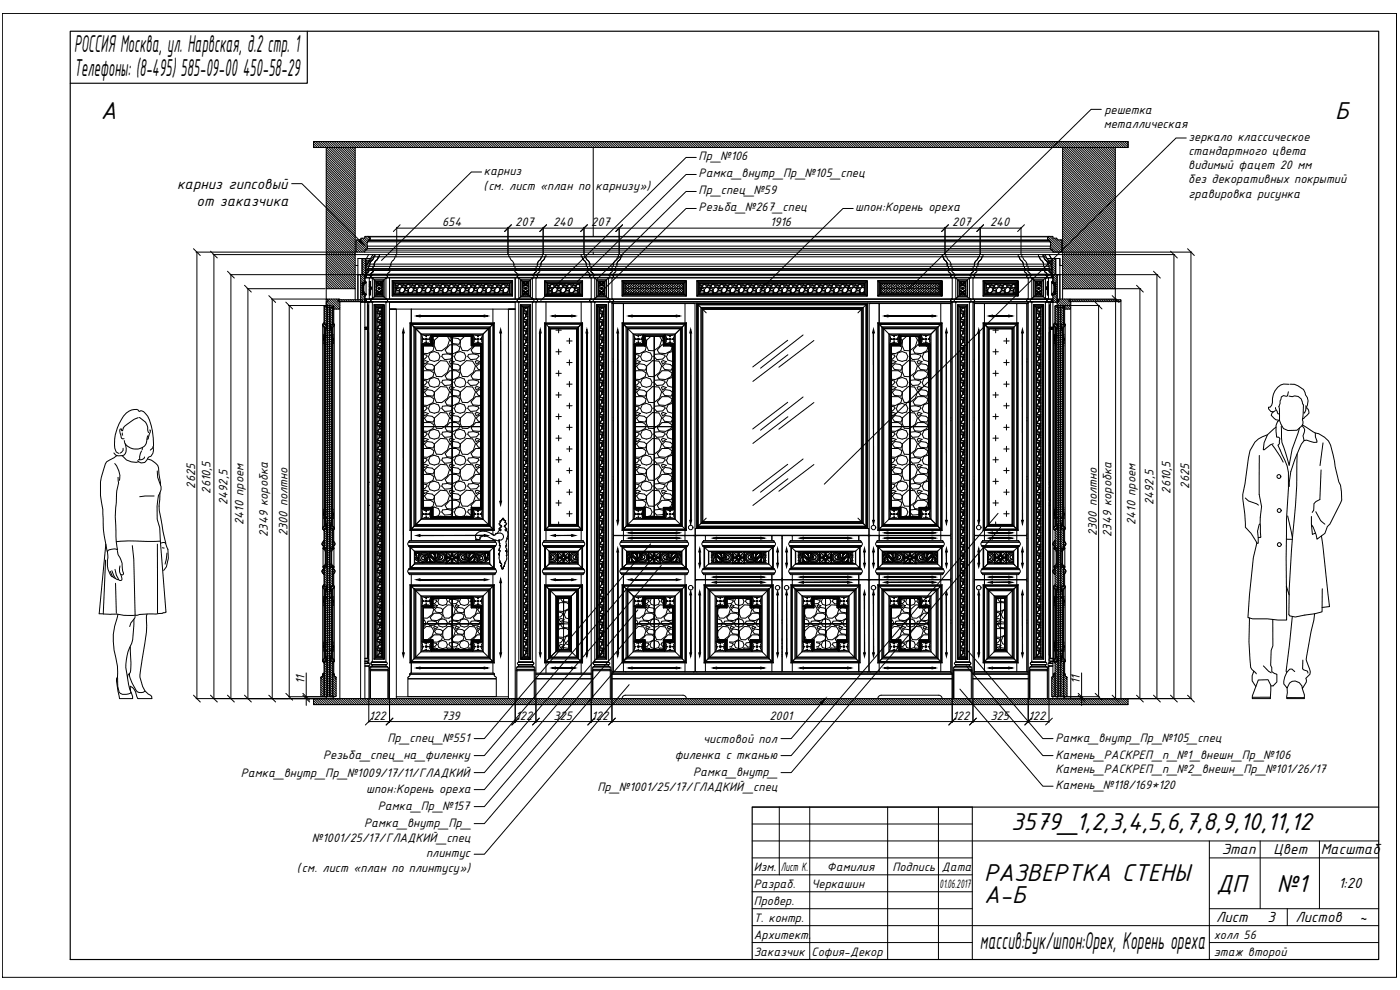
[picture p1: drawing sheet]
<svg xmlns="http://www.w3.org/2000/svg" width="420mm" height="297mm" viewBox="0 0 420 297" stroke-linecap="round" stroke-linejoin="round" font-family="sans-serif">
<defs><g id="words">
<g font-size="7.9">
<text x="22.2" y="15.7">РОССИЯ Москва, ул. Нарвская, д.2 стр. 1</text>
<text x="22.2" y="22.7">Телефоны: (8-495) 585-09-00 450-58-29</text>
<text x="30.3" y="35.8">А</text>
<text x="400.7" y="35.8">Б</text>
<text x="303.5" y="249.1">3579_1,2,3,4,5,6,7,8,9,10,11,12</text>
<text x="295.3" y="264.3">РАЗВЕРТКА СТЕНЫ</text>
<text x="365.1" y="267.6">ДП</text>
<text x="383.2" y="267.6">№1</text>
<text x="295.3" y="271">А-Б</text>
<text x="294.1" y="284.8">массив:Бук/шпон:Орех, Корень ореха</text>
</g>
<g font-size="4.8">
<text x="53.2" y="56.6">карниз гипсовый</text>
<text x="59" y="61.7">от заказчика</text>
</g>
<g font-size="4.7">
<text x="366.7" y="256.2">Этап</text>
<text x="382.2" y="256.2">Цвет</text>
<text x="396.4" y="256.2">Масштаб</text>
<text x="401.7" y="266.5">1:20</text>
<text x="365" y="276.7">Лист</text>
<text x="380.4" y="276.7">3</text>
<text x="388.8" y="276.7">Листов</text>
<text x="408" y="276.7">~</text>
</g>
<g font-size="4">
<text x="331.4" y="34.1">решетка</text>
<text x="331.2" y="38.3">металлическая</text>
<text x="356.6" y="46.6">стандартного цвета</text>
<text x="356.7" y="42.3">зеркало классическое</text>
<text x="145.2" y="52.5">карниз</text>
<text x="209.7" y="53.2">Рамка_внутр_Пр_№105_спец</text>
<text x="209.7" y="48.1">Пр_№106</text>
<text x="356.6" y="50.8">видимый фацет 20 мм</text>
<text x="145.1" y="57">(см. лист «план по карнизу»)</text>
<text x="209.7" y="58.3">Пр_спец_№59</text>
<text x="356.6" y="55.1">без декоративных покрытий</text>
<text x="356.7" y="59.3">гравировка рисунка</text>
<text x="209.7" y="63.4">Резьба_№267_спец</text>
<text x="256.7" y="63.4">шпон:Корень ореха</text>
<text x="132.7" y="67.9">654</text>
<text x="154.6" y="67.9">207</text>
<text x="166" y="67.9">240</text>
<text x="177.4" y="67.9">207</text>
<text x="231.1" y="67.9">1916</text>
<text x="285.8" y="67.9">207</text>
<text x="297.1" y="67.9">240</text>
<text x="58.6" y="146.6" transform="rotate(-90 58.6 146.6)">2625</text>
<text x="63.2" y="148.1" transform="rotate(-90 63.2 148.1)">2610,5</text>
<text x="351.3" y="148.1" transform="rotate(-90 351.3 148.1)">2610,5</text>
<text x="356.9" y="146.6" transform="rotate(-90 356.9 146.6)">2625</text>
<text x="68.3" y="151.5" transform="rotate(-90 68.3 151.5)">2492,5</text>
<text x="346.2" y="151.5" transform="rotate(-90 346.2 151.5)">2492,5</text>
<text x="73.1" y="157.5" transform="rotate(-90 73.1 157.5)">2410 проем</text>
<text x="80.4" y="161" transform="rotate(-90 80.4 161)">2349 коробка</text>
<text x="86.3" y="160.9" transform="rotate(-90 86.3 160.9)">2300 полтно</text>
<text x="329.2" y="160.9" transform="rotate(-90 329.2 160.9)">2300 полтно</text>
<text x="333.5" y="161" transform="rotate(-90 333.5 161)">2349 коробка</text>
<text x="340.8" y="157.5" transform="rotate(-90 340.8 157.5)">2410 проем</text>
<text x="91.4" y="205.3" transform="rotate(-90 91.4 205.3)">11</text>
<text x="324.1" y="205.3" transform="rotate(-90 324.1 205.3)">11</text>
<text x="110.8" y="216">122</text>
<text x="132.4" y="216">739</text>
<text x="154.7" y="216">122</text>
<text x="166.1" y="216">325</text>
<text x="177.5" y="216">122</text>
<text x="230.9" y="216">2001</text>
<text x="285.9" y="216">122</text>
<text x="297.2" y="216">325</text>
<text x="308.7" y="216">122</text>
<text x="97" y="227.6">Резьба_спец_на_филенку</text>
<text x="116.3" y="222.5">Пр_спец_№551</text>
<text x="202.5" y="227.6">филенка с тканью</text>
<text x="211" y="222.9">чистовой пол</text>
<text x="316.8" y="227.6">Камень_РАСКРЕП_п_№1_внешн_Пр_№106</text>
<text x="316.8" y="222.5">Рамка_внутр_Пр_№105_спец</text>
<text x="72.3" y="233.2">Рамка_внутр_Пр_№1009/17/11/ГЛАДКИЙ</text>
<text x="208" y="232.7">Рамка_внутр_</text>
<text x="316.8" y="231.9">Камень_РАСКРЕП_п_№2_внешн_Пр_№101/26/17</text>
<text x="109.9" y="237.8">шпон:Корень ореха</text>
<text x="179.3" y="237.5">Пр_№1001/25/17/ГЛАДКИЙ_спец</text>
<text x="316.8" y="236.8">Камень_№118/169*120</text>
<text x="113.4" y="242.9">Рамка_Пр_№157</text>
<text x="109.3" y="248">Рамка_внутр_Пр_</text>
<text x="93.6" y="252.8">№1001/25/17/ГЛАДКИЙ_спец</text>
<text x="127.9" y="257.2">плинтус</text>
<text x="89" y="261.7">(см. лист «план по плинтусу»)</text>
</g>
<g font-size="3.9">
<text x="226.2" y="261.5">Изм.</text>
<text x="234.3" y="261.5">Лист К.</text>
<text x="248.2" y="261.5">Фамилия</text>
<text x="267.9" y="261.5">Подпись Дата</text>
<text x="226.2" y="266.5">Разраб.</text>
<text x="243.6" y="266.5">Черкашин</text>
<text x="282" y="266.5">01.06.2017</text>
<text x="226.2" y="271.6">Провер.</text>
<text x="226.2" y="276.7">Т. контр.</text>
<text x="226.2" y="281.8">Архитект.</text>
<text x="364.3" y="281.8">холл 56</text>
<text x="226.2" y="286.9">Заказчик</text>
<text x="243.6" y="286.9">София-Декор</text>
<text x="364.3" y="286.9">этаж второй</text>
</g>
</g></defs>
<g fill="none" stroke="#000" stroke-width=".3">
<path d="M94.1 42.5h244.4v1.8h-244.4zM94.1 42.5h244.4v1.8h-244.4M94.1 43.8l.4 .5M94.1 43.1l1.1 1.2M94.1 42.5l1.8 1.8M94.8 42.5l1.8 1.8M95.5 42.5l1.8 1.8M96.2 42.5l10.4 10.4M96.9 42.5l9.7 9.7M97.6 42.5l9 9M97.9 44.3h8.7v42.3h-8.7zM97.9 44.9l8.7 8.7"/>
<path d="M97.9 45.6l8.7 8.6M97.9 46.3l8.7 8.6M97.9 47.6l8.7 8.7M97.9 46.9l8.7 8.7M97.9 48.3l8.7 8.7M97.9 49l8.7 8.7M97.9 49.7l8.7 8.7M97.9 50.4l8.7 8.7M97.9 51.1l8.7 8.6M97.9 51.8l8.7 8.6M97.9 52.4l8.7 8.7M97.9 53.1l8.7 8.7"/>
<path d="M97.9 53.8l8.7 8.7M97.9 54.5l8.7 8.7M97.9 55.2l8.7 8.7M97.9 55.9l8.7 8.7M97.9 56.6l8.7 8.6M97.9 57.3l8.7 8.6M97.9 57.9l8.7 8.7M97.9 58.6l8.7 8.7M97.9 59.3l8.7 8.7M98.3 42.5l8.3 8.3M98.9 42.5l7.7 7.6M99.6 42.5l7 6.9"/>
<path d="M100.3 42.5l6.3 6.2M101 42.5l5.6 5.6M101.7 42.5l4.9 4.9M102.4 42.5l4.2 4.2M103.1 42.5l3.5 3.5M103.8 42.5l2.8 2.8M104.4 42.5l2.2 2.1M105.1 42.5l1.8 1.8M105.8 42.5l1.8 1.8M106.5 42.5l1.8 1.8M107.2 42.5l1.8 1.8M107.9 42.5l1.8 1.8"/>
<path d="M108.6 42.5l1.8 1.8M109.3 42.5l1.7 1.8M109.9 42.5l1.8 1.8M110.6 42.5l1.8 1.8M111.3 42.5l1.8 1.8M112 42.5l1.8 1.8M112.7 42.5l1.8 1.8M113.4 42.5l1.8 1.8M114.1 42.5l1.8 1.8M114.8 42.5l1.7 1.8M115.4 42.5l1.8 1.8M116.1 42.5l1.8 1.8"/>
<path d="M116.8 42.5l1.8 1.8M117.5 42.5l1.8 1.8M118.2 42.5l1.8 1.8M118.9 42.5l1.8 1.8M119.6 42.5l1.8 1.8M120.3 42.5l1.7 1.8M120.9 42.5l1.8 1.8M121.6 42.5l1.8 1.8M122.3 42.5l1.8 1.8M123 42.5l1.8 1.8M123.7 42.5l1.8 1.8M124.4 42.5l1.8 1.8"/>
<path d="M125.1 42.5l1.8 1.8M125.8 42.5l1.7 1.8M126.4 42.5l1.8 1.8M127.1 42.5l1.8 1.8M127.8 42.5l1.8 1.8M128.5 42.5l1.8 1.8M129.2 42.5l1.8 1.8M129.9 42.5l1.8 1.8M130.6 42.5l1.8 1.8M131.3 42.5l1.7 1.8M131.9 42.5l1.8 1.8M132.6 42.5l1.8 1.8"/>
<path d="M133.3 42.5l1.8 1.8M134 42.5l1.8 1.8M134.7 42.5l1.8 1.8M135.4 42.5l1.8 1.8M136.1 42.5l1.7 1.8M136.8 42.5l1.7 1.8M137.4 42.5l1.8 1.8M138.1 42.5l1.8 1.8M138.8 42.5l1.8 1.8M139.5 42.5l1.8 1.8M140.2 42.5l1.8 1.8M140.9 42.5l1.8 1.8"/>
<path d="M141.6 42.5l1.8 1.8M142.3 42.5l1.7 1.8M142.9 42.5l1.8 1.8M143.6 42.5l1.8 1.8M144.3 42.5l1.8 1.8M145 42.5l1.8 1.8M145.7 42.5l1.8 1.8M146.4 42.5l1.8 1.8M147.1 42.5l1.8 1.8M147.8 42.5l1.7 1.8M148.4 42.5l1.8 1.8M149.1 42.5l1.8 1.8"/>
<path d="M149.8 42.5l1.8 1.8M150.5 42.5l1.8 1.8M151.2 42.5l1.8 1.8M151.9 42.5l1.8 1.8M152.6 42.5l1.7 1.8M153.3 42.5l1.7 1.8M153.9 42.5l1.8 1.8M154.6 42.5l1.8 1.8M155.3 42.5l1.8 1.8M156 42.5l1.8 1.8M156.7 42.5l1.8 1.8M157.4 42.5l1.8 1.8"/>
<path d="M158.1 42.5l1.8 1.8M158.8 42.5l1.7 1.8M159.4 42.5l1.8 1.8M160.1 42.5l1.8 1.8M160.8 42.5l1.8 1.8M161.5 42.5l1.8 1.8M162.2 42.5l1.8 1.8M162.9 42.5l1.8 1.8M163.6 42.5l1.8 1.8M164.2 42.5l1.8 1.8M164.9 42.5l1.8 1.8M165.6 42.5l1.8 1.8"/>
<path d="M166.3 42.5l1.8 1.8M167 42.5l1.8 1.8M167.7 42.5l1.8 1.8M168.4 42.5l1.8 1.8M169.1 42.5l1.7 1.8M169.8 42.5l1.7 1.8M170.4 42.5l1.8 1.8M171.1 42.5l1.8 1.8M171.8 42.5l1.8 1.8M172.5 42.5l1.8 1.8M173.2 42.5l1.8 1.8M173.9 42.5l1.8 1.8"/>
<path d="M174.6 42.5l1.8 1.8M175.3 42.5l1.7 1.8M175.9 42.5l1.8 1.8M176.6 42.5l1.8 1.8M177.3 42.5l1.8 1.8M178 42.5l1.8 1.8M178 44.3v26.6M178.7 42.5l1.8 1.8M179.4 42.5l1.8 1.8M180.1 42.5l1.7 1.8M180.7 42.5l1.8 1.8M181.4 42.5l1.8 1.8"/>
<path d="M182.1 42.5l1.8 1.8M182.8 42.5l1.8 1.8M183.5 42.5l1.8 1.8M184.2 42.5l1.8 1.8M184.9 42.5l1.8 1.8M185.6 42.5l1.7 1.8M186.3 42.5l1.7 1.8M186.9 42.5l1.8 1.8M187.6 42.5l1.8 1.8M188.3 42.5l1.8 1.8M189 42.5l1.8 1.8M189.7 42.5l1.8 1.8"/>
<path d="M190.4 42.5l1.8 1.8M191.1 42.5l1.8 1.8M191.8 42.5l1.7 1.8M192.4 42.5l1.8 1.8M193.1 42.5l1.8 1.8M193.8 42.5l1.8 1.8M194.5 42.5l1.8 1.8M195.2 42.5l1.8 1.8M195.9 42.5l1.8 1.8M196.6 42.5l1.7 1.8M197.2 42.5l1.8 1.8M197.9 42.5l1.8 1.8"/>
<path d="M198.6 42.5l1.8 1.8M199.3 42.5l1.8 1.8M200 42.5l1.8 1.8M200.7 42.5l1.8 1.8M201.4 42.5l1.8 1.8M202.1 42.5l1.7 1.8M202.8 42.5l1.7 1.8M203.4 42.5l1.8 1.8M204.1 42.5l1.8 1.8M204.8 42.5l1.8 1.8M205.5 42.5l1.8 1.8M206.2 42.5l1.8 1.8"/>
<path d="M206.9 42.5l1.8 1.8M207.6 42.5l1.8 1.8M208.3 42.5l1.7 1.8M208.9 42.5l1.8 1.8M209.6 42.5l1.8 1.8M210.3 42.5l1.8 1.8M211 42.5l1.8 1.8M211.7 42.5l1.8 1.8M212.4 42.5l1.8 1.8M213.1 42.5l1.7 1.8M213.7 42.5l1.8 1.8M214.4 42.5l1.8 1.8"/>
<path d="M215.1 42.5l1.8 1.8M215.8 42.5l1.8 1.8M216.5 42.5l1.8 1.8M217.2 42.5l1.8 1.8M217.9 42.5l1.8 1.8M218.6 42.5l1.7 1.8M219.3 42.5l1.7 1.8M219.9 42.5l1.8 1.8M220.6 42.5l1.8 1.8M221.3 42.5l1.8 1.8M222 42.5l1.8 1.8M222.7 42.5l1.8 1.8"/>
<path d="M223.4 42.5l1.8 1.8M224.1 42.5l1.7 1.8M224.7 42.5l1.8 1.8M225.4 42.5l1.8 1.8M226.1 42.5l1.8 1.8M226.8 42.5l1.8 1.8M227.5 42.5l1.8 1.8M228.2 42.5l1.8 1.8M228.9 42.5l1.8 1.8M229.6 42.5l1.7 1.8M230.2 42.5l1.8 1.8M230.9 42.5l1.8 1.8"/>
<path d="M231.6 42.5l1.8 1.8M232.3 42.5l1.8 1.8M233 42.5l1.8 1.8M233.7 42.5l1.8 1.8M234.4 42.5l1.8 1.8M235.1 42.5l1.7 1.8M235.7 42.5l1.8 1.8M236.4 42.5l1.8 1.8M237.1 42.5l1.8 1.8M237.8 42.5l1.8 1.8M238.5 42.5l1.8 1.8M239.2 42.5l1.8 1.8"/>
<path d="M239.9 42.5l1.8 1.8M240.6 42.5l1.7 1.8M241.2 42.5l1.8 1.8M241.9 42.5l1.8 1.8M242.6 42.5l1.8 1.8M243.3 42.5l1.8 1.8M244 42.5l1.8 1.8M244.7 42.5l1.8 1.8M245.4 42.5l1.8 1.8M246.1 42.5l1.7 1.8M246.7 42.5l1.8 1.8M247.4 42.5l1.8 1.8"/>
<path d="M248.1 42.5l1.8 1.8M248.8 42.5l1.8 1.8M249.5 42.5l1.8 1.8M250.2 42.5l1.8 1.8M250.9 42.5l1.8 1.8M251.6 42.5l1.7 1.8M252.2 42.5l1.8 1.8M252.9 42.5l1.8 1.8M253.6 42.5l1.8 1.8M254.3 42.5l1.8 1.8M255 42.5l1.8 1.8M255.7 42.5l1.8 1.8"/>
<path d="M256.4 42.5l1.8 1.8M257.1 42.5l1.7 1.8M257.7 42.5l1.8 1.8M258.4 42.5l1.8 1.8M259.1 42.5l1.8 1.8M259.8 42.5l1.8 1.8M260.5 42.5l1.8 1.8M261.2 42.5l1.8 1.8M261.9 42.5l1.8 1.8M262.6 42.5l1.7 1.8M263.2 42.5l1.8 1.8M263.9 42.5l1.8 1.8"/>
<path d="M264.6 42.5l1.8 1.8M265.3 42.5l1.8 1.8M266 42.5l1.8 1.8M266.7 42.5l1.8 1.8M267.4 42.5l1.8 1.8M268.1 42.5l1.7 1.8M268.7 42.5l1.8 1.8M269.4 42.5l1.8 1.8M270.1 42.5l1.8 1.8M270.8 42.5l1.8 1.8M271.5 42.5l1.8 1.8M272.2 42.5l1.8 1.8"/>
<path d="M272.9 42.5l1.8 1.8M273.6 42.5l1.7 1.8M274.2 42.5l1.8 1.8M274.9 42.5l1.8 1.8M275.6 42.5l1.8 1.8M276.3 42.5l1.8 1.8M277 42.5l1.8 1.8M277.7 42.5l1.8 1.8M278.4 42.5l1.8 1.8M279.1 42.5l1.7 1.8M279.7 42.5l1.8 1.8M280.4 42.5l1.8 1.8"/>
<path d="M281.1 42.5l1.8 1.8M281.8 42.5l1.8 1.8M282.5 42.5l1.8 1.8M283.2 42.5l1.8 1.8M283.9 42.5l1.8 1.8M284.6 42.5l1.7 1.8M285.2 42.5l1.8 1.8M285.9 42.5l1.8 1.8M286.6 42.5l1.8 1.8M287.3 42.5l1.8 1.8M288 42.5l1.8 1.8M288.7 42.5l1.8 1.8"/>
<path d="M289.4 42.5l1.8 1.8M290.1 42.5l1.7 1.8M290.7 42.5l1.8 1.8M291.4 42.5l1.8 1.8M292.1 42.5l1.8 1.8M292.8 42.5l1.8 1.8M293.5 42.5l1.8 1.8M294.2 42.5l1.8 1.8M294.9 42.5l1.8 1.8M295.6 42.5l1.7 1.8M296.2 42.5l1.8 1.8M296.9 42.5l1.8 1.8"/>
<path d="M297.6 42.5l1.8 1.8M298.3 42.5l1.8 1.8M299 42.5l1.8 1.8M299.7 42.5l1.8 1.8M300.4 42.5l1.8 1.8M301.1 42.5l1.7 1.8M301.7 42.5l1.8 1.8M302.4 42.5l1.8 1.8M303.1 42.5l1.8 1.8M303.8 42.5l1.8 1.8M304.5 42.5l1.8 1.8M305.2 42.5l1.8 1.8"/>
<path d="M305.9 42.5l1.8 1.8M306.6 42.5l1.7 1.8M307.2 42.5l1.8 1.8M307.9 42.5l1.8 1.8M308.6 42.5l1.8 1.8M309.3 42.5l1.8 1.8M310 42.5l1.8 1.8M310.7 42.5l1.8 1.8M311.4 42.5l1.8 1.8M312.1 42.5l1.7 1.8M312.7 42.5l1.8 1.8M313.4 42.5l1.8 1.8"/>
<path d="M314.1 42.5l1.8 1.8M314.8 42.5l1.8 1.8M315.5 42.5l1.8 1.8M316.2 42.5l1.8 1.8M316.9 42.5l1.8 1.8M317.6 42.5l17.1 17.1M318.2 42.5l16.5 16.4M318.9 44.5l15.8 15.8M318.9 45.2l15.8 15.8M318.9 45.9l15.8 15.8M318.9 46.6l15.8 15.8M318.9 47.3l15.8 15.8"/>
<path d="M318.9 47.9l15.8 15.9M318.9 48.6l15.8 15.8M318.9 49.3l15.8 15.8M318.9 50.7l15.8 15.8M318.9 52.1l15.8 15.8M318.9 53.4l15.8 15.9M318.9 54.8l15.8 15.8M318.9 56.2l15.8 15.8M318.9 57.6l15.8 15.8M318.9 58.9l15.8 15.9M318.9 50l15.8 15.8M318.9 51.4l15.8 15.8"/>
<path d="M318.9 52.8l15.8 15.8M318.9 54.1l15.8 15.9M318.9 55.5l15.8 15.8M318.9 56.9l15.8 15.8M318.9 58.3l15.8 15.8M318.9 59.6l15.8 15.8M318.9 44.3h15.8M318.9 42.5l15.8 15.8M319.6 42.5l15.1 15.1M320.3 42.5l14.4 14.4M321 42.5l13.7 13.7M321.7 42.5l13 13"/>
<path d="M322.4 42.5l12.3 12.3M323.1 42.5l11.6 11.6M323.7 42.5l11 11M324.4 42.5l10.3 10.3M325.1 42.5l9.6 9.6M325.8 42.5l8.9 8.9M326.5 42.5l8.2 8.2M327.2 42.5l7.5 7.5M327.9 42.5l6.8 6.8M328.6 42.5l6.1 6.1M329.2 42.5l5.5 5.4M329.9 42.5l4.8 4.8"/>
<path d="M330.6 42.5l4.1 4.1M331.3 42.5l3.4 3.4M332 42.5l2.7 2.7M332.7 42.5l2 2M333.4 42.5l1.8 1.8M334.1 42.5l1.7 1.8M334.7 42.5l1.8 1.8M335.4 42.5l1.8 1.8M336.1 42.5l1.8 1.8M336.8 42.5l1.7 1.7M337.5 42.5l1 1M338.2 42.5l.3 .3"/>
<path d="M97.9 79.9l6.7 6.7M97.9 79.3l7.4 7.3M97.9 71l8.7 8.7h.8v10.2v-7.5h.8M97.9 73.8l8.7 8.6M97.9 74.4l8.7 8.7M97.9 75.1l8.7 8.7M97.9 75.8l8.7 8.7M97.9 76.5l8.7 8.7M97.9 77.2l8.7 8.7M97.9 73.1l8.7 8.6M97.9 71.7l8.7 8.7M97.9 72.4l8.7 8.7"/>
<path d="M97.9 77.9l8.7 8.7v3.3M97.9 70.3l8.7 8.7M97.9 65.5l8.7 8.7M97.9 66.9l8.7 8.7M97.9 67.6l8.7 8.6M97.9 68.3l8.7 8.6M97.9 68.9l8.7 8.7M97.9 69.6l8.7 8.7M97.9 62.8l8.7 8.6M97.9 64.1l8.7 8.7M97.9 60l8.7 8.7M97.9 60.7l8.7 8.7"/>
<path d="M97.9 61.4l8.7 8.7M97.9 62.1l8.7 8.6M97.9 63.4l8.7 8.7M97.9 64.8l8.7 8.7M97.9 66.2l8.7 8.7M97.9 78.6l8.1 8M106.9 74.4l1.2 1.2M106.9 72.4l2.6 2.6M106.9 75.1l.5 .5M106.9 73.8l1.8 1.8M106.9 73.1l2.5 2.5M107.1 72l2.9 2.8"/>
<path d="M107.8 72l2.5 2.4M108.3 71.8l1.9 1.9M108.7 77.6h1.1v4.8h-1.1zM108.7 77.6v4.8l.9 1M108.7 77.6h-1.3v2.1M108.7 77.6l2.3 2.3h1.3v-.7h-1.3M108.7 79.7l1.9 1.9M108.7 78.3l1.2 1.3M108.7 79l1.7 1.7M108.7 71.5l1.5 1.5M109.3 77.6l1.7 1.7M109.4 71.5l1 1"/>
<path d="M109.5 75.6h206.5M109.5 70.9l1.1 1.2M109.8 78.1h1.2l-.9 1.5h-.3zM109.8 79.6h.3M109.8 75h205.9M110 79.7l.6 .6M110 74.8l-.2 .2M110.2 74.6l-.4 .4M110.2 74.6l-.2 .2M110.2 70.9l.8 .9M110.3 73.9h204.9M110.3 74.6h204.9"/>
<path d="M110.4 72.6h204.7M110.4 72.6h-.2v2M110.5 78.1l.6 .6M110.6 72.2h204.3M110.6 72.3h204.3M110.6 72.2v.1M110.6 72.3l-.2 .3M110.7 71.1a.57 .57 0 0 1 .4 .6 .57 .57 0 0 1-.5 .5M110.7 70.9h204.1M110.7 71.1h204.1M110.7 71.1l-1.2-.2v.6h-1.2v.5h-1.4v3.6h2.6v-.6h.3M110.7 71.1l.4 .4-.3 .5"/>
<path d="M110.7 72h204M110.7 72l-.1 .2M111 79.2v.7h-.4v.7M111 79.2l1.2-2.1h.3v-.7h-.6l-2.1 3.7v.8h.5M111 77.9l.4 .4M111.1 77.8v-.2h-1.3v4.8M111.3 77.5l.5 .5M111.5 77l.6 .6M111.8 76.6l.4 .4v.4l-1 1.2-.2 .6M111.9 76.4h-1.3l-.6 1.2M112.2 76.4l.3 .3M112.3 79.2h5v.7h-5z"/>
<path d="M112.5 76.4h1.3M112.5 77.1h40.2M113.5 77l-1.2 2.2zM113.8 76.4h5v.7M113.8 76.4v.7zM117 79.9v.7h-5M117.3 79.9h36.9M118.8 76.4h33.9M153 77l1.2 2.2h-36.9l1.2-2.2M154.6 79.9v.7l.3 .3M160.9 79.9v.7M161.2 79.2h-7v.7h7"/>
<path d="M161.2 79.2h14.7M161.2 79.9h15.8M161.2 79.2v.7M162 79.9v.7M162.3 79.2v.7M162.5 77.1l-1.3 2.1M162.5 77l-1.2 2.2M162.8 76.4h-10.1v.7h10.1M162.8 76.4h1v.7h-1M162.8 76.4v.7M163.5 77l-1.2 2.2zM163.8 76.4h10.6"/>
<path d="M163.8 77.1h10.6M174.7 77l1.3 2.2zM175.5 76.4h10.1v.7h-10.1M175.5 76.4h-1.1v.7h1.1M175.5 76.4v.7M175.8 77l1.2 2.2zM176.3 79.9v.7h1.1M177 79.2h7.1v.7h-7.1M177 79.2h-1.1v.7M177 79.2v.7M177.4 79.9v.7M178 75.6v.8"/>
<path d="M183.7 79.9v.7M184.1 79.9h101.3M184.8 79.9v.7M185.1 79.2l1.3-2.2-.3 .8-.8 1-.2 1.1M185.3 77l-1.2 2.2h100.2M185.6 76.4h1.1v.7h-1.1M186.7 76.4h96.1M186.7 77.1h96.1M283.1 77l1.2 2.2-.3-.7-.8-.8zM283.8 76.4h-1v.7h1M284.1 77l1.3 2.2h-1.1v.7v-.7M284.6 79.9v.7"/>
<path d="M284.7 79.9v.7h1M285.7 79.9v.7M292.1 79.9v.7M292.4 79.2h-7v.7h7M292.4 79.2h14.7M292.4 79.9h15.8M292.4 79.2v.7M293.1 79.9v.7M293.5 79.2v.7M293.6 77l-1.2 2.2zM293.9 76.4h-10.1v.7h10.1M293.9 76.4h1.1v.7h-1.1"/>
<path d="M293.9 76.4v.7M294.7 77l-1.2 2.2zM295 76.4h10.6M295 77.1h10.6M305.9 77l1.2 2.2zM306.7 76.4h-1.1v.7h1.1M306.7 77.1h6.3M307 77l1.2 2.2h-1.1v.7M307.5 79.9v.7h1M308.5 79.9v.7h5M311.7 76.4h1.3l1.4 1.5M311.7 76.4v.7"/>
<path d="M311.7 76.4h-5v.7M312 77l1.2 2.2zM313.2 79.2h-5v.7h5M313.3 77.1l1.2 2.1M313.3 77.1h-.3v-.7h.6l2.1 3.7v.8h-.5M313.3 77l1.2 2.2M313.4 77.5l2.1 2.1M313.5 79.9v.7h1.4M313.6 76.4h1.2M314.4 71.6l.4 .4M314.5 79.2v.7h.4v.7M314.5 79.2h-1.3v.7h1.3"/>
<path d="M314.5 79.3l2.3 2.3M314.5 78.1h1.2v1.5h-.3zM314.6 71.1l4 4.1M314.6 78.1l2.2 2.1M314.7 72l.2 .2M314.8 71.1l1.2-.2v.6h1.2v.5h1.4v3.6h-2.6v-.6h-.3M314.8 71.1a.57 .57 0 0 0-.4 .6 .57 .57 0 0 0 .5 .5M314.8 71.1l-.4 .4 .3 .5M314.8 76.4l.7 1.2zM314.9 72.1l3.5 3.5M314.9 72.3l.2 .3M314.9 72.2v.1"/>
<path d="M315.1 70.9l3.5 3.6M315.1 72.6h.2v2M315.2 74.5l.3 .3M315.3 73.9l1.7 1.7M315.3 74.6l.2 .2M315.3 73.2l2.4 2.4M315.3 74.6l.4 .4M315.3 78.1l1.5 1.5M315.5 74.8l.2 .2M315.7 77.6h-1.3v.2M315.7 77.8l1.1 1.1M315.7 79.8l1.1 1.1"/>
<path d="M315.7 77.6h1.1v4.8h-1.1zM315.8 70.9l.2 .3M316 75.3l.4 .3M316.2 77.6l.6 .6M316.3 71.5l2.3 2.3M317 71.5l.2 .2M317.5 72l1.1 1.1M318.1 77.6h-1.3v4.8M318.1 77.6v2.1zM318.2 72l.4 .4M318.9 76.8l9.8 9.8M318.9 79.7h-.8v10"/>
<path d="M318.9 72l14.6 14.6M318.9 79.6l7.1 7M318.9 76.1l10.5 10.5M318.9 71.3l15.3 15.3M318.9 78.9l7.7 7.7M318.9 75.4l11.2 11.2M318.9 74.1l12.6 12.5M318.9 78.2l8.4 8.4M318.9 74.8l11.9 11.8M318.9 73.4l13.2 13.2M318.9 77.5l9.1 9.1M318.9 60.3l15.8 15.8"/>
<path d="M318.9 61l15.8 15.8M318.9 61.7l15.8 15.8M318.9 62.4l15.8 15.8M318.9 63.1l15.8 15.8M318.9 63.8l15.8 15.8M318.9 64.4l15.8 15.9M318.9 65.1l15.8 15.8M318.9 65.8l15.8 15.8M318.9 66.5l15.8 15.8M318.9 67.2l15.8 15.8M318.9 67.9l15.8 15.8M318.9 68.6l15.8 15.8"/>
<path d="M318.9 69.3l15.8 15.8M318.9 69.9l15.8 15.9M318.9 70.6l15.8 15.8M318.9 72.7l13.9 13.9M96.9 97.3v.5M96.9 97.8l.5 .5M96.9 97.8l.3 .3M97.1 97.1l-.2 .2M97.1 97.1l.2-.2v.5h.5v1.3l-.4-.3M97.1 97l.3 .3M97.2 98.1l.2 .2M97.2 98.1v2.3"/>
<path d="M97.3 93.1l.8 .8M97.3 93.8l.8 .8M97.3 94.5l.8 .8M97.3 95.1l.8 .9M97.3 95.8l.8 .8M97.3 92.4l.8 .8M97.3 91.9v5.4h.8v-5h.2M97.3 96.9l-.2 .2M97.3 96.5l2 2M97.4 91.8l.7 .7M97.4 98.3v.1M97.4 98.4v2"/>
<path d="M97.5 97.4l.3 .3M97.5 98.4l.1 56.7M97.6 91.7l-.3 .2M97.6 91.7h.2M97.6 98.5v1.7M97.7 99.7l1.9 1.9M97.8 91.7l.1 .1M97.8 99.1l1.8 1.8M97.8 98.4l-1-1v61.2l1.3 1.3M97.8 98.7v.2M97.9 98.5l1.6 1.6M97.9 83.4l3.3 3.2"/>
<path d="M97.9 91.8v.5h.2v5h-.8v-5.4M97.9 84.8l1.9 1.8M97.9 81.3l5.3 5.3M97.9 86.6v5.5M97.9 90.9l1.2 1.2M97.9 85.4l1.2 1.2M97.9 82.7l3.9 3.9M97.9 89.7h4.1v.2h-.5v.6h.5v2.2h-1.8v-1h-.2v.4h-2.1v-1.6h.5v-.6h-.5zM97.9 84.1l2.6 2.5M97.9 80.6l6 6M97.9 82l4.6 4.6M97.9 91.6l.5 .5"/>
<path d="M97.9 86.1l.5 .5M98 97.9l1.4 1.4M98.1 89.7l.2 .2M98.1 97.3h.2v3.4h-.7zM98.1 97.3h.2v58.1M98.1 97.3h.1M98.2 90.5l1.6 1.6M98.3 92.7l.6 .6M98.3 93.4l.6 .6M98.3 94l.6 .7M98.3 94.7l.6 .7M98.3 95.4l.6 .6"/>
<path d="M98.3 96.1l.6 .6M98.3 96.8l.8 .9M98.3 92.3h.6v116.8h-.6zM98.4 90.1l1.7 1.6M98.6 92.3l.3 .3M98.8 89.7l3 3M98.9 97.3h.2l.5 3.4h-.7zM98.9 92.3h.1v5M99 96.9l.4 .4M99 92.3h.9v5h-.9zM99 94.8l.9 .8M99 95.5l.9 .8"/>
<path d="M99 96.2l1.3 1.3v61.1M99 92.8l.9 .8M99 93.4l.9 .9M99 94.1l.9 .8M99.3 92.3l.6 .6M99.3 98.5l.1 .2M99.3 97.8l.4 .5M99.3 98.7v.2M99.5 89.7l2.5 2.6M99.5 98.7v1.5M99.5 97.4l.6 .5M99.6 98.5v56.9"/>
<path d="M99.7 98.4v2M99.9 92.3v5M99.9 98.1l.1 2.3-.3 .1M99.9 98.1l-.2 .3M100.1 97.1l.2 .4-.4 .6M100.1 97.1l-.2-.2v.5h-.6v1.3l.4-.3M100.1 97.1a.67 .67 0 0 1-.4 1.2v.1M100.1 89.7l1.9 1.9M100.2 92.7v4.5M100.2 91.8l.9 .9M100.2 92.1h-.2v4.8M100.2 92.5l.2 .2"/>
<path d="M100.8 89.7l1.2 1.2M101.5 90.5h7.2M101.5 89.9h7.2v.6h-7.2zM101.5 89.7l.8 .8M102 92.7v116.9M102.4 89.9l.6 .6M103.1 89.9l.6 .6M103.8 89.9l.5 .6M104.5 89.9l.5 .6M105.2 89.9l.5 .6M105.8 89.9l.6 .6M106.5 89.9l.6 .6"/>
<path d="M107.2 89.9l.6 .6M107.4 82.4h.8M107.9 89.9l.6 .6M108.2 90.3l.5 .4M108.2 84.1l1.2 1.1M108.2 83.4l1.6 1.5M108.2 88.9l1.6 1.5M108.2 82.7l1.3 1.3M108.2 88.2l1.3 1.3M108.2 89.6l1.2 1.1M108.2 82.4h1.3M108.2 82.4v8.3h1.3v-2.3h-.8v-3.7h.8v-2.3"/>
<path d="M108.2 90.7v118.9M108.2 84.8l.9 .8M108.2 85.4l.8 .8M108.2 86.1l.8 .8M108.2 86.8l1.6 1.6M108.2 87.5l1.4 1.2M108.6 89.9l.1 .2M108.7 81.8l1.2 1.2M108.7 80.4l1.5 1.5M108.7 81.1l1.2 1.2M108.7 88.4h.8v121.2M108.7 84.7h.3v3.6h-.3z"/>
<path d="M108.7 84.7h.3v3.6M109 85.7h.1M109 87.4v.9M109.1 85.7v1.8M109.2 87.5l-.2-.1v.9h.5v.5l.2-.2M109.2 87.5v.2a.66 .66 0 0 1 .6 .9h-.1M109.2 85.6v1.9M109.2 87.5l.7 .9M109.5 82.4h1.5M109.5 98.7h.9h-.9M109.5 82.4v2.3M109.5 88.3v.5"/>
<path d="M109.5 98.8l.9-.1v.8v46.5M109.7 84.4l.2 .3M109.7 89.8l-.2-.1v1l.2-.2M109.7 82.6l-.2-.2v1l.2-.2M109.7 84.4l-.2-.2v.5h-.5v1l.2-.1M109.7 89.7h-.2h1.5M109.7 83.2h1.3v.2h-1.3M109.7 90.7h1.3zM109.7 82.6a.33 .33 0 0 1 .3 .3 .33 .33 0 0 1-.3 .3M109.7 89.8a.32 .32 0 0 1 .3 .4 .32 .32 0 0 1-.3 .3M109.7 89.8h1.9M109.7 88.6v.1"/>
<path d="M109.7 84.4a.41 .41 0 0 1 .1 .5 .41 .41 0 0 1-.4 .3l-.2 .4M109.7 89.8l.3 .3M109.7 89.8l.3 .4-.3 .3M109.7 82.6l.3 .3-.3 .3M109.7 82.6h1.9M109.7 90.5h1.9M109.9 84.7l-.7 .9M109.9 88.4l-.2 .2M109.9 84.7v3.7M109.9 83.1l-.2 .1M110 82.3h6.3M110.3 90.7v7.5"/>
<path d="M110.3 98.8v98.7M110.3 91.4v6.8M110.3 99.4v97.5M110.3 98.2h-.8h.8M110.4 80.9h1.3M110.4 91.5l.1 6.9M110.4 98.3l-.9 .1M110.4 98.4l.2 .1-.2 .2M110.4 99.6l.2 .3v45.5l-.2 .5 .2 .3v3.9l-.2 .3M110.5 81.1l.1 .5-.6 .7M110.5 81.1l-.1-.2h-.6v1.5l.2-.1M110.5 81.1a.41 .41 0 0 1 .1 .5 .41 .41 0 0 1-.4 .3l-.2 .4"/>
<path d="M110.5 81h1.3M110.5 98.6v1.1M110.6 80.6h1.4v-.7v.7M110.6 80.6l-.3 .3M110.8 84.4h.2v.3M110.8 84.7l.1 .2M110.8 88.2h.2M110.8 87.5h.3l.1-.3v.4h-.4M110.8 86h.5v1l-.5-.1M110.8 84.4l.3 .2M110.8 85.9h.3M110.8 85.4h.3"/>
<path d="M110.8 84.9h.3M110.8 86.1h.3M110.8 88h.3M110.8 87.3h.3M110.8 87h.3M110.8 85.3h.3M110.8 87.7h.3M110.8 89.7h.2M110.8 89.7l.2 .1M110.8 82.4h.2M110.8 87.1h.3l-.3 .1M110.8 83.4v6.3"/>
<path d="M110.9 84.7h.1M110.9 88v.2M110.9 84.9h.2M111 82.6v-.2v.2M111 89.7h.6M111 82.4h.6v.2M111 89.8a.32 .32 0 0 1 .3 .4 .32 .32 0 0 1-.3 .3M111 82.6a.33 .33 0 0 1 .3 .3 .33 .33 0 0 1-.3 .3M111 89.7v.1M111 90.5v.2M111 90.5l-.2 .2M111 83.2l-.2 .2"/>
<path d="M111 83.2h.6v.2h-.8M111 82.6l.3 .3M111 89.8l.3 .4-.3 .3M111 82.6l.3 .3-.3 .3M111 86.1l.1 1M111 88v.2M111 84.7v.2M111 88.2v.3h-.2M111 86.5l.1 .3h-.3M111.1 82.4h5M111.1 82.4h.1M111.1 88v.5h-.2"/>
<path d="M111.1 84.7v.4M111.1 85.8v.3M111.1 87.7v.3M111.1 87.5v.2M111.1 84.7v.2M111.1 84.9h.1M111.1 86.1v.3l-.3 .1M111.1 88h.1M111.1 85.6v.2h-.3M111.1 85.3v.3h-.3M111.1 84.9v.4h-.3h.4M111.2 87.9v.4h-.2"/>
<path d="M111.2 85.1v.6h-.4M111.2 87.6l-.1 .3M111.3 82.4h.1M111.3 82.4h-1.6v.2M111.3 86.1v.7M111.3 90.3l.3 .2M111.3 83l.3 .2zM111.3 86.3v.4M111.6 83.2l.1 .2M111.6 90.5l.1 .2M111.6 90.5h4.4v.2h-4.4zM111.6 89.7h4.4v.1h-4.4"/>
<path d="M111.6 82.4h4.4v.2h-4.4zM111.6 83.2h202.9M111.6 83.4h.1M111.6 89.7v.1M111.6 83.2v.2h4.4M111.6 89.8l-.3 .2M111.6 82.6l-.3 .2M111.6 80.9h.1M111.7 80.9h.1M111.7 80.9l5 .1M111.7 90.7v107.9M111.7 82.4l-.1 .2"/>
<path d="M111.7 89.7l-.1 .1M111.7 83.4l.6 .6h3l.5-.6M111.7 90.7h-1.2h.2v107.2M111.7 83.4v6.3l.6-.6v-5.1l.5 .5M111.8 81.1a.41 .41 0 0 1 .2 .5 .41 .41 0 0 1-.5 .3l-.2 .4 .6-.7zM111.8 81l-1.3 .1M111.8 81h5l-5 .1M111.8 81v.1M111.9 80.6l-.3 .3M112.3 91.4h3zM112.3 91.4v106.4M112.6 91.8v105.6l-.3 .3"/>
<path d="M112.6 91.8l.1 105.5h2.2l-.5-.4h-1.3M112.7 91.9h2.2M112.8 84.5h2l.5-.5v5.1l.5 .6M112.8 84.5v4.1M112.8 88.6l-.5 .5h3l-.1-5-.4 .4v4.1M112.9 84.7l.3 .3M112.9 87.9h.1M112.9 85.1l.1 .3M112.9 84.9l.5 .5a.3 .3 0 0 1 .1 .4 .3 .3 0 0 1-.5-.1M112.9 86.2l.1 .6M112.9 85.1h.1M112.9 84.9v.2"/>
<path d="M112.9 87.9v.3M112.9 88.2l.3 .3M112.9 86.2l.2 .3M113 86.8v.5M113 86.8h.1M113 85.4v.1M113 87.3h.1M113 85.7l-.1 .5M113 87.3a.3 .3 0 0 1 .5-.1 .3 .3 0 0 1-.1 .5l-.5 .5M113 85.7h.1M113 85.5l.1 .1M113.1 87.4h.3l-.5 .2v.3"/>
<path d="M113.1 85.7h.1M113.1 87.3h.1M113.1 85.7h-.1M113.1 87.3v.1M113.1 85.6l.3 .1M113.1 92.3l-.8-.8v106.2M113.1 92.3v104.6M113.2 84.5l-.3 .4M113.2 84.5l.4 .9 .1-.3 .1 .4 .4-.8M113.2 88.5l.6-1.1 .6 1.1M113.2 84.5l.5 1.1 .7-1.1M113.2 85.6l-.1 .1"/>
<path d="M113.2 85.6l.2 .1M113.2 88.1l-.3 .2M113.3 84.7h1M113.3 88.4h.1M113.4 85.7h.1M113.6 88.4h-.2M113.6 88.3l.2 .2 .5-.1M113.6 88.3v.1M114.2 85.7h.1M114.2 88.4l-.4-.9-.1 .5-.1-.3-.4 .8M114.3 88.4l.1 .1M114.4 88.1l.3 .2"/>
<path d="M114.4 84.5l.3 .2M114.4 84.5l-.1 .2M114.4 92.3v104.6M114.5 85.6l-.3 .1M114.5 87.3v.1M114.5 85.7h.1M114.5 87.3h.1M114.5 87.4h-.3l.5 .2-.1 .3M114.5 85.6v.1M114.5 85.5v.1M114.6 87.3a.3 .3 0 0 0-.5-.1 .3 .3 0 0 0 .1 .5l.5 .5M114.6 85.7h.1"/>
<path d="M114.6 87.3h-.1M114.6 85.4l-.1 .1M114.6 85.7l.1 .5M114.6 87.3h.1M114.6 88l.1 .2M114.6 86.8h.1M114.6 86.8v.5M114.6 86.2l-.1 .3M114.6 86.2v.6M114.7 86.2h-.1M114.7 84.9l-.5 .5a.3 .3 0 0 0-.1 .4 .3 .3 0 0 0 .5-.1M114.7 88.2v.1"/>
<path d="M114.7 87.9l-.1 .1M114.7 84.9l-.1 .5M114.7 84.7l-.3 .3M114.7 88.3l-.3 .2M114.7 84.7v.2M114.9 91.8l-.5 .5h-1.3M115.2 84.1h-2.8v4.9h2.8l-.4-.4h-2M115.2 91.5l-.3 .3h-2.3M115.8 83.4h.2M115.8 90.7h39.7M115.8 89.7l.2 .1M115.8 82.4l.2 .2"/>
<path d="M115.8 83.4v6.3M115.8 90.7v107.9M116 83.2v.2h39.5M116 82.6v-.2h39.5v.2M116 90.5h39.5M116 89.7h39.5M116 83.2v.2M116 90.5l-.2 .2M116 83.2l-.2 .2M116 89.8l.3 .4-.3 .3M116 82.6l.3 .3-.3 .3M116 89.8h39.5"/>
<path d="M116 82.6h62.3M116.1 82.4h39.3M116.1 82.4h.1M116.3 82.3l-5 .1M116.3 82.9l-.3 .3M116.3 90.2l-.3 .3M116.3 82.3h38.9M116.7 80.9h38.1M116.8 81h37.9M116.9 83.4v6.3M117.7 88.8h36.1M117.7 84.2l.9 .9v2.9l-.5 .4v-3.7h35.3v3.7h-35.3v-3.8h35.3v3.8l.3 .4h-36z"/>
<path d="M117.8 84.3v4.5l.3-.4h35.3l-.4-.4v-2.9M118.6 88h34.4M118.6 85.1h34.4M123.4 92.7v4.2M123.5 97.3v61.4M123.9 97.8l.5 .5M124.6 98.5l-.1 59.2 .3-.3h21.8M124.8 98.7l1.8 1.8M124.8 98.7l-1.8-1.8v62.2l.3-.2M124.8 98.7v58.7l-.2 .2h22.2v-59.1h-22.2l.2 .2h21.8M146.6 98.7l-1.6 1.5v55.6l1.6 1.6M146.6 98.7l-1.6 1.5"/>
<path d="M146.6 98.7v58.7l.3 .3M146.9 98.3l-.3 .4M147.9 92.7v4.2M148.3 96.9v62.2l-.1-.1h-25l24.9-.1-1.2-1.2M148.3 96.9l-1.7 1.8M148.3 96.9h-25.3l.3 .2v61.8l1.1-1.2M148.3 96.9l-.8 .9M153.7 84.3l.1 4.5zM153.8 84.2h-36.1l36 .1-.7 .8M154.6 90.7h-37.7v118.9l1.8 1.8M154.6 83.4v6.3M154.6 90.7v118.9"/>
<path d="M155.2 82.3h130.1M155.2 82.3l-.6-.7 .1-.5h-37.9l.1 .5-.6 .7M155.2 90.1l.3 .4M155.2 82.8l.3 .4M155.3 82.3l4.9 .1M155.4 82.4h5.7M155.4 82.4h.1M155.5 90.5l.2 .2M155.5 90.7h.2M155.5 83.2l.2 .2M155.5 83.2v.2M155.5 89.8l-.3 .4 .3 .3"/>
<path d="M155.5 82.6l-.3 .3 .3 .3M155.7 83.4v6.3l.5-.6h3l-.5-.5M155.7 90.7v107.9M155.7 83.4l.5 .6M155.7 89.7l-.2 .1M155.7 82.4l-.2 .2M156.2 91.4v106.4M156.2 84l.1 5h2.8v-4.9h-2.8l.5 .4h1.9M156.2 84v5.1l.6-.5h1.9M156.3 91.5h2.9v106.2a2.17 2.17 0 0 0-2.1-.8l-.5 .5v-105.6zM156.8 84.5v4.1M156.8 84.7l.4 .3"/>
<path d="M156.8 84.7l.1 .2M156.8 88.3l.3 .2M156.9 88.2l-.1 .1M156.9 84.9l.5 .5a.3 .3 0 0 1 0 .4 .3 .3 0 0 1-.5-.1M156.9 86.2v.6M156.9 85.8v.4M156.9 84.9l-.1 .5 .2 .2M156.9 87.9v.1M156.9 86.2h.1M156.9 86.2l.1 .3M156.9 86.8v.5M156.9 86.8h.1"/>
<path d="M156.9 88v.2M156.9 85.7v.1M156.9 87.3a.3 .3 0 0 1 .5-.1 .3 .3 0 0 1 0 .5l-.5 .5M156.9 85.7h.1M156.9 87.3h.1M157 87.4h.3l-.5 .2 .1 .3M157 85.6v.1M157 87.4h.1M157 85.7h.1M157 87.3h.1M157 85.7h-.1M157 87.3v.1"/>
<path d="M157.1 85.6l.2 .1-.3-.1M157.1 92.3v104.6M157.1 84.5l.6 1.1 .6-1.1M157.1 88.5l.7-1.1 .5 1.1M157.1 84.5l-.3 .2M157.1 84.5l.2 .2M157.2 88.1l-.4 .2M157.3 84.7l.3 .7v-.3l.1 .4 .5-.8M157.3 88.4l.3-.7v.3l.1-.5 .5 .9M157.3 88.4l-.2 .1M157.3 84.7h.9M157.9 88.3l.1 .1"/>
<path d="M157.9 88.3l-.2 .2-.4-.1M158 88.4h.2M158.1 85.7h.1M158.2 88.4h.1M158.2 88.4l.2 .1M158.3 88.1l.3 .2M158.3 87.4h-.2l.5 .2v.3M158.3 85.6l-.1 .1M158.3 85.6l.2 .1M158.4 84.5l.2 .2M158.4 84.5l-.2 .2M158.4 92.3v104.6"/>
<path d="M158.4 85.6l-.3 .1M158.4 87.3l.1 .1M158.5 85.7h.1M158.5 87.3h.1M158.5 85.7h-.1M158.5 87.4h-.2M158.5 87.3a.3 .3 0 0 0-.5-.1 .3 .3 0 0 0 .1 .5l.5 .5M158.5 85.7l.1 .5M158.6 86.8h.1M158.6 86.8l-.1 .5M158.6 87.9v.3M158.6 85.1h.1"/>
<path d="M158.6 86.2v.6M158.6 86.2l-.2 .3M158.6 84.9l-.5 .5a.3 .3 0 0 0 0 .4 .3 .3 0 0 0 .4-.1M158.6 88.2v.1M158.6 84.9h.1M158.6 84.7l-.3 .3M158.6 87.9h.1M158.6 88.3l-.2 .2M158.6 85.1l-.2 .5M158.6 84.7v.2M158.6 84.9v.2M158.6 88.2h.1"/>
<path d="M158.7 84.5v4.1M158.7 88.6l.5 .5M159.3 91.4h-3.1l.1 106.3 .3-.3h2.3v-105.6h-2.3l.1 105.5h2.1v-105.4h-2.1l.4 .4h1.3M159.3 91.4v106.4M159.3 91.4l-.9 .9M159.8 82.4l.1 .2v-.2M159.8 89.7l.1 .1M159.8 83.4v6.3l-.6-.6v-5.1l-2.9 .1M159.8 83.4l-1.1 1.1M159.8 83.4l.1-.2v.2M159.9 89.7h-4.4v.1h4.4M159.9 90.5v.2h-4.4"/>
<path d="M159.9 82.4h-4.4v.2M159.9 89.7v.1M159.9 90.5h-4.4v.2M159.9 90.5l-.1 .2v107.9M159.9 89.7h1.1v.1M159.9 82.4h1.1v.2M159.9 89.8h17.4M159.9 90.5h18.4M159.9 89.8l.3 .4-.3 .3M159.9 82.6l.3 .3-.3 .3M160.2 82.3v.1M160.2 82.4h17.9"/>
<path d="M160.6 80.9h.1M160.7 80.9v.1M160.7 80.9h16.9M160.7 80.9l-5.9 .1M160.7 81h16.8M160.7 81.1h16.8M160.7 81h-6l6 .1M160.7 81.1a.41 .41 0 0 1 .2 .5 .41 .41 0 0 1-.4 .3l-.2 .4 .6-.7zM160.7 81v.1M160.8 82.4l.2 .2M160.8 83.4v6.3M160.9 80.6l-.3 .3"/>
<path d="M161 90.5v.2h-1.1M161 89.7h17.3M161 90.5v.2h16.4v118.9M161 89.7v.1M161 82.4h16.4M161 83.2v.2zM161 90.5l-.2 .2v118.9M161 82.6l.3 .3M161 89.8l.3 .4-.3 .3M161 82.6l.3 .3-.3 .3M161.1 82.4h.1M161.3 82.3v.1"/>
<path d="M161.3 90.1l-.3 .4M161.7 80.9h.1M161.7 80.9v.1M161.7 80.7l.2-.1-.2 .3zM161.8 81.7l-.3 .2M161.8 81a.51 .51 0 0 1 .2 .6 .51 .51 0 0 1-.5 .3l-.2 .4M163.5 84.3h11.2v4.5l-.7-.8h-9.7l-.5 .5v-3.9zM163.5 88.8h11.3zM163.7 97.1l-.3-.2h11.4l-1.8 1.8h-7.8l-.2-.2 8.3-.1M163.7 97.1v61.8M163.7 97.1h10.9v61.8h-10.9M163.9 90.7v6.2"/>
<path d="M163.9 97.3h10.5v61.4h-10.5zM164.3 85.1v2.9M164.6 98.1l-1.2-1.2v62.2l1.5-1.4M164.8 98.3l.1 59.4M164.8 98.3l-.2-.2h9v59.9M164.8 98.3l-.2-.2v59.9l.2-.3M165 98.5l.2 .2v58.7l-.3 .3M173 98.7l.2-.2v59.1h-8.2l.2-.2h7.8zM173.3 98.4h-8.4l.1 59.2M173.3 98.4l1.5-1.5v62.2M173.3 98.4v59.3h-8.4M174 85.1h-9.7l-.4-.4h10.5v3.7h-10.5l-.1-3.8h10.6v3.9h-10.6l-.3 .3"/>
<path d="M174 85.1v2.9M174.4 90.7v6.2M174.8 84.2h-11.4v4.6v-4.6M174.8 84.2v4.6M174.8 84.2l-.8 .9M176.3 80.6h-59.4l-.3 .3M176.3 80.6l.3 .3M176.5 81a.51 .51 0 0 0-.2 .6 .51 .51 0 0 0 .5 .3l.1 .4M176.5 81.7l.2 .2M176.5 80.9v.1M176.6 80.9h.1M177 90.2l.3 .3"/>
<path d="M177 82.3v.1M177.1 82.4h.1M177.3 90.5v.2h1M177.3 83.2v.2h1M177.3 89.8v-.1v.1h1M177.3 83.2v.2h-21.8M177.3 82.4v.2M177.3 90.5v.2M177.3 82.6l-.3 .3M177.3 89.8l-.3 .4 .3 .3M177.3 82.6l-.3 .3 .3 .3M177.4 80.6h107.2"/>
<path d="M177.4 81.2l.1-.1-.1 .5 .6 .7-.6-.8zM177.4 80.6l.3 .3zM177.4 83.4v6.3M177.5 81h6.1l-6.1 .1M177.5 81v.1M177.6 80.9l5.9 .1M177.6 80.9v.1M177.7 80.9h.1M178.1 82.3v.1M178.3 83.2l.2 .2M178.3 90.5l.2 .2v107.9M178.3 90.5h4.4v.2"/>
<path d="M178.3 83.2v.2h4.4M178.3 89.7h4.4v.1h-4.4M178.3 82.4v.2h4.4M178.3 90.7h4.4M178.3 82.4h4.4M178.3 89.7v.1M178.3 90.5v.2M178.3 82.4h-1v.2M178.3 89.8l-.3 .4 .3 .3M178.3 82.6l-.3 .3 .3 .3M178.5 83.4v6.3l.6-.6v-5.1l.5 .5M178.5 82.4l-.2 .2"/>
<path d="M178.5 89.7l-.2 .1M178.5 83.4l.6 .6h2.9l.6-.6M179 91.4h3.1zM179 91.4v106.4M179.4 91.8h2.3l.3-.3 .1 106.3h-3.1M179.5 91.9h2.1M179.6 88.6l-.5 .5 2.8-.1M179.6 84.5h1.9l.5-.5v5.1M179.6 88.6h1.9l.4 .4h-2.7v-4.9h2.7l.1 5M179.6 84.5v4.1M179.6 84.7l.4 .3M179.6 84.7l.1 .2"/>
<path d="M179.6 88.3l.3 .2M179.7 88.2l-.1 .1M179.7 84.9l.5 .5a.3 .3 0 0 1 0 .4 .3 .3 0 0 1-.5-.1M179.7 86.2v.6M179.7 84.9v.5M179.7 87.9v.1M179.7 86.2h.1M179.7 86.2l.1 .3M179.7 86.8v.5M179.7 86.8h.1M179.7 88v.2M179.7 85.4l.1 .1"/>
<path d="M179.7 87.3h.1M179.7 85.7v.5M179.7 87.3a.3 .3 0 0 1 .5-.1 .3 .3 0 0 1 0 .5l-.5 .5M179.7 85.7h.1M179.8 85.5l.1 .1M179.8 85.6l.3 .1M179.8 85.6v.1M179.8 87.4h.3l-.4 .2v.3M179.8 85.7h.1M179.8 87.3h.1M179.8 85.7h-.1M179.8 87.3v.1"/>
<path d="M179.9 85.6l.2 .1M179.9 92.3l-.8-.8v106.2h2.9l-.3-.3v-105.6v105.6h-2.3v-105.6l.1 105.5h2.1l-.4-.4h-1.3M179.9 92.3v104.6M179.9 88.5l.7-1.1 .6 1.1M179.9 84.5l.6 1.1 .7-1.1M179.9 84.5l-.3 .2M179.9 84.5l.2 .2M180 88.1l-.4 .2M180.1 84.7l.3 .7 .1-.3v.4l.5-.8M180.1 88.4l.3-.7 .1 .3v-.5l.5 .9M180.1 88.4l-.2 .1M180.1 85.7h.1"/>
<path d="M180.8 88.3v.1M180.8 88.3l-.3 .2-.4-.1M180.8 88.4h.2M180.9 85.7h.1M181 88.4l.2 .1M181.1 88.1l.3 .2M181.2 85.6l.1 .1M181.2 84.5l.3 .2M181.2 85.6l-.2 .1M181.2 84.5l-1.1 .2M181.2 92.3v104.6M181.2 85.6l-.3 .1"/>
<path d="M181.3 87.3v.1M181.3 85.7h.1M181.3 87.3h.1M181.3 87.4h-.4l.5 .2v.2M181.3 87.3a.3 .3 0 0 0-.4-.1 .3 .3 0 0 0 0 .5l.5 .5M181.4 85.7v.5M181.4 87.3h-.1M181.4 86.8h.1M181.4 86.8v.5M181.4 87.8l.1 .1M181.4 85.2l-.2 .4M181.4 87.9l.1 .3"/>
<path d="M181.4 85.1h.1M181.4 86.2v.6M181.4 86.2l-.2 .3M181.4 84.9l-.5 .5a.3 .3 0 0 0 0 .4 .3 .3 0 0 0 .4-.1M181.4 88.2l.1 .1M181.4 84.9h.1M181.4 84.7l-.3 .3M181.4 87.9h.1M181.5 88.3l-.3 .2M181.5 85.1l-.1 .1M181.5 84.7l-.1 .2M181.5 84.9l-.1 .2"/>
<path d="M181.5 88.2h-.1M181.5 84.5v4.1M181.7 91.8l-.5 .5h-1.3M182 89.1l.6 .6M182.1 91.4v106.4M182.6 82.4l.1 .2M182.7 89.7h1.1v.1M182.7 82.4h1.1v.2M182.7 89.8h102.9M182.7 90.5h104M182.7 83.4h1.1M182.7 82.6h1.1"/>
<path d="M182.7 82.4v.2M182.7 83.2v.2M182.7 83.2v6.6M182.7 90.5l-.1 108.1M182.7 89.8l.4 .4-.4 .3M182.7 82.6l.4 .3-.4 .3M182.9 82.4h.1M182.9 82.4h-5.8M182.9 82.4h1M183 82.3l-4.9 .1M183 82.4h1.1M183.5 80.9h1"/>
<path d="M183.6 81h1M183.7 91h101.7v-.3v111.3v-.4h-101.7h.3v-110.6zM183.7 83.4v6.3M183.7 80.6l-.3 .3M183.8 89.8v-.1h101.8v.1M183.8 82.6h101.8v-.2v.2M183.8 90.5v.2M183.8 90.5v.2h-1.1M183.8 82.6l.3 .3M183.8 89.8l.3 .4-.3 .3M183.8 82.6l.3 .3-.3 .5M183.9 82.4h101.6"/>
<path d="M183.9 82.4h.1M184.1 82.4h101.2M184.1 91.1h3v5.8v-5.8h21.5v69.5h-24.5zM184.1 82.3v.1M184.1 90.2l-.3 .3M184.5 80.9h.1M184.5 80.9h100.4M184.5 80.9v.1M184.6 80.7l.2-.1-.3 .3zM184.6 81.7l-.2 .2M184.6 81.1h-1l.1 .5-.6 .7M184.6 81.1a.41 .41 0 0 1 .2 .5 .41 .41 0 0 1-.4 .3l-.2 .4"/>
<path d="M184.6 81v.1M184.6 81h100.2M184.6 81.1h100.2M186.7 84.2v4.6l.9-.8M186.7 84.2h19.3zM186.7 84.2l.1 .1M186.8 84.3v4.5l.4-.4M186.8 84.3l.8 .8M187.6 85.1v2.9M187.6 85.1h17.5l.5-.5v3.9l.3 .3h-19.1M187.6 86.6h17.5M187.6 88h17.5l.4 .4h-18.3"/>
<path d="M188.1 98.3l-1.2-1.2h18.8l.1 61.9v-62h-19v62l-.1 .1h19.3l-.4-.4M188.3 98.5l-.1 59.2M188.5 98.7l-1.8-1.8v62.2l.2-.2M188.5 98.7v58.7l-.2 .2h16.1v-59.1h-16.1l.2 .2h15.7M188.5 98.7l1.8 1.8M204.2 98.7l-1.5 1.5M204.2 98.7v58.7l.3 .3M204.2 98.7l-1.8 1.8M204.6 98.3l-.4 .4M204.8 98.1v59.9M204.8 98.1h-16.9v59.9h16.9M205.1 85.1v2.9"/>
<path d="M205.6 91.1v5.8M205.9 88.8h-19.2M206 96.9l-1.2 1.2M206 96.9v62.2l-.2-.1h-19l18.9-.1-1.2-1.2M206 96.9l-1.8 1.8M206 96.9h-19.3l.2 .2v61.8l.7-.6M206 84.2v4.6l-.1-4.5-.3 .3h-18.5v3.9h18.5l-.1-3.8h-18.3v3.7M208.2 91v.1M209.1 84.2h51.2zM209.1 84.2v4.6M209.2 84.3l.8 .8h49.4l.5-.5v3.9l.3 .3h-51zM209.6 91.5h50.3v66.3h-50.3z"/>
<path d="M210 88l-.9 .8M210 85.1v2.9M212 93.9l-1.1-1.1v63.7l-.2 .2M258.5 92.8h-47.6l-.2-.2-.1 64.2 48.1-.1v-64.1l-48.1-.1-.1 64.4M258.5 92.8l-1 1.1M258.5 92.8v63.7l.3 .3-48.3 .1M259.4 85.1v2.9M260.1 91.2h-50.8v66.9M260.1 91.2v66.9l-.1-66.8h-50.6l.9 .9h48.8v64.9h-48.8v-64.9l.3 .3h48.2v64.3l1.2 1.2-50.7 .1h50.8M260.2 88.8h-51.1M260.3 91.1l.1 67.5M260.3 91.1l-1.8 1.7"/>
<path d="M260.3 91.1h-51.2l.3 .2v66.7l1.1-1.1M260.3 84.2v4.6l-.1-4.5-.3 .3h-50.4v3.9h50.4l-.1-3.8h-50.2v3.7h50.2l-.4-.4h-49.4M260.3 91.1v67.2M260.3 91.1l-.2 .1M261.2 91v.1M263.4 96.9v62.2l.2-.1h19l.1 .1h-19.3l.3-.2M263.4 96.9l1.8 1.8M263.4 96.9h19.3l-.2 .2v61.8l-.6-.6M263.4 84.2h19.3zM263.4 96.9l1.2 1.2M263.4 84.2v4.6l.9-.8M263.5 84.3l.8 .8h17.6l.5-.5v3.9l.3 .3h-19.2z"/>
<path d="M264.3 85.1v2.9M264.3 86.6h17.6M264.6 98.1v59.9M264.6 98.1h17v59.9h-17M264.8 98.3l.1 .1M264.9 98.4l16.3 .1-.2 .2h-15.8l-.2-.2v59.1M264.9 98.4h16.4M264.9 98.4v59.3M265.2 98.7l1.6 1.5v55.6M265.2 98.7v58.7l-.3 .3M281 98.7l1.7-1.8v62.2l-.2-.2h-18.8M281 98.7v58.7l.2 .2h-16.2"/>
<path d="M281 98.7l-1.8 1.8M281 98.7l-1.6 1.5h-12.6l.2 .3M281.2 98.5l.1 59.2M281.3 98.4v59.3M281.9 97.8l-.6 .6M281.9 85.1v2.9M282.3 97.3v61.4M282.3 91.1h-18.4v5.8v-5.8h-3.1v69.5h3.1M282.3 96.9v-5.8h3v69.5h-3M282.7 88.8h-19.3M282.7 84.2v4.6v-4.5l-.3 .3h-18.6v3.9h18.6l-.1-3.8h-18.4v3.7h18.4l-.4-.4h-17.6M284.6 80.6l.3 .3"/>
<path d="M284.7 80.6l.3 .3zM284.8 81h1.1M284.8 81.1h1.1l-.2 .5 .6 .7M284.8 81.1a.41 .41 0 0 0-.2 .5 .41 .41 0 0 0 .5 .3l.2 .4M284.8 81v.1M284.8 81.7l.3 .2M284.9 80.9h1.1M284.9 80.9v.1M284.9 80.9h.1M285.3 82.3h1M285.3 90.1l.3 .4M285.3 82.4h1.1"/>
<path d="M285.3 82.3v.1M285.5 82.4h.1M285.5 82.4h1.1M285.6 90.7h-101.9v118.9M285.6 83.2v.2h-101.8M285.6 89.7v.1h1.1M285.6 83.2v.2M285.6 89.7v.1M285.6 90.5v.2M285.6 90.7h.2v118.9M285.6 89.7h1.1M285.6 82.6h23.9"/>
<path d="M285.6 90.5v.2h1.1M285.6 83.2v.2h1.1M285.6 82.6l-.3 .3M285.6 89.8l-.3 .4 .3 .3M285.6 82.6l-.3 .3 .3 .3M285.7 80.6h21.8M285.8 80.6l.2 .3M285.8 83.4v6.3M285.8 82.4h-102v.2M286.3 82.3h29.2M286.4 82.3l5 .1M286.6 82.4h5.7"/>
<path d="M286.6 82.4h.1M286.7 82.4h-1.1v.2M286.7 90.5l.1 .2v107.9M286.7 83.2l.1 .2M286.7 83.2v.2M286.7 89.8l-.3 .4 .3 .3M286.7 82.6l-.3 .3 .3 .3M286.8 83.4l.6 .6v5.1l.5-.5h2M286.8 83.4v6.3l.6-.6 2.9-.1M286.8 89.7l-.1 .1M286.8 82.4l-.1 .2M287.4 91.4v106.4"/>
<path d="M287.4 91.5h2.9v106.2a2.17 2.17 0 0 0-2.1-.8l-.5 .5v-105.6zM287.9 84.5v4.1M288 84.7l.3 .3M288 84.7v.2M288 88.3l.3 .2M288 87.6v.6M288 85.4h.1M288 88.2v.1M288 84.9l.5 .5a.3 .3 0 0 1 .1 .4 .3 .3 0 0 1-.5-.1M288 86.2l.1 .6M288 84.9v.5M288 86.2h.1"/>
<path d="M288.1 86.2l.1 .3M288.1 86.8v.5M288.1 86.8h.1M288.1 85.4v.1M288.1 87.3h.1M288.1 85.7l-.1 .5M288.1 87.3a.3 .3 0 0 1 .5-.1 .3 .3 0 0 1-.1 .5l-.5 .5M288.1 85.7h.1M288.1 85.5l.1 .1M288.2 85.6l.3 .1M288.2 85.6v.1M288.2 87.4h.3l-.5 .2"/>
<path d="M288.2 85.7h.1M288.2 87.3h.1M288.2 85.7h-.1M288.2 87.3v.1M288.2 92.3v104.6M288.3 84.5l.5 1.1 .7-1.1M288.3 88.5l.6-1.1 .6 1.1M288.3 84.5l-.3 .2M288.3 84.5l.1 .2M288.3 88.1l-.3 .2M288.4 88.4l-.1 .1M288.4 84.7l.3 .7 .1-.3 .1 .4 .5-.8"/>
<path d="M288.4 88.4l.3-.7 .1 .3 .1-.5 .5 .9M288.4 84.7h1M288.5 85.7h.1M289.1 88.3v.1M289.1 88.3l-.2 .2-.5-.1M289.3 85.7h.1M289.4 88.4h-.3M289.4 88.4l.1 .1M289.4 85.6l-.1 .1M289.4 87.5l.2 .1M289.5 88.1l.3 .2M289.5 84.5l.3 .4"/>
<path d="M289.5 84.5l-.1 .2M289.6 92.3v104.6M289.6 85.6h-.2M289.6 87.3v.1M289.6 85.7h.1M289.6 87.3h.1M289.6 87.4h-.3l.1 .1M289.6 85.6l-.3 .1M289.6 85.6v.1M289.6 85.5v.1M289.6 87.6l.2 .3M289.7 87.3a.3 .3 0 0 0-.5-.1 .3 .3 0 0 0 .1 .5l.5 .5"/>
<path d="M289.7 85.7h.1M289.7 87.3h-.1M289.7 85.4l-.1 .1M289.7 85.7l.1 .5M289.7 87.3h.1M289.7 86.8h.1M289.7 86.2l-.1 .3M289.7 85.1h.1M289.8 86.2l-.1 1.1M289.8 86.2h-.1M289.8 84.9l-.5 .5a.3 .3 0 0 0-.1 .4 .3 .3 0 0 0 .5-.1M289.8 88.2l-.3 .3"/>
<path d="M289.8 87.9v.3M289.8 84.9v.2M289.8 84.7l-.3 .3M289.8 87.9h-.1M289.8 85.1l-.1 .3M289.9 84.5h-2l-.4-.4h2.8v4.9M289.9 84.5v4.1M289.9 88.6l.5 .5M290.3 89h-2.8l-.1-5h3v5.1l.5 .6M290.4 91.4l-.8 .9M290.4 91.4h-3v106.3l.3-.3h2.3v-105.6h-2.3l.1 105.5h2.2v-105.4h-2.2l.4 .4h1.4M290.4 91.4v106.4"/>
<path d="M290.9 83.4l-1 1.1M290.9 82.4l.2 .2M290.9 89.7l.2 .1M290.9 83.4v6.3M291.1 89.7h1.1v.1M291.1 90.5h-4.4v.2M291.1 89.7h-4.4v.1h4.4M291.1 90.5v.2h-4.4M291.1 82.4h-4.4v.2M291.1 82.4h1.1v.2M291.1 89.8h17.3M291.1 90.5h18.4"/>
<path d="M291.1 82.4v.2M291.1 83.2v.2M291.1 89.7v.1M291.1 83.2l-.2 .2M291.1 90.5l-.2 .2v107.9M291.1 89.8l.3 .4-.3 .3M291.1 82.6l.3 .3-.3 .3M291.4 82.4h17.8M291.4 82.3v.1M291.7 80.9h.1M291.8 80.9v.1M291.8 80.9h17"/>
<path d="M291.8 80.9l-5.8 .1M291.8 80.7l.2-.1-.3 .3zM291.9 81.1h16.8l-.1 .5 .6 .8 5-.1M291.9 81h16.8M291.9 81h-6l6 .1M291.9 81.1a.41 .41 0 0 1 .2 .5 .41 .41 0 0 1-.5 .3l-.2 .4 .6-.7zM291.9 81v.1M292 82.4h16.4M292 83.4v6.3M292.2 82.4v.2M292.2 90.5v.2M292.2 90.5v.2h-1.1"/>
<path d="M292.2 89.8l.3 .4-.3 .3M292.2 82.6l.3 .3-.3 .5M292.2 82.6l.3 .3M292.3 82.4h.1M292.3 90.7v.3h16.3h-.3v110.6h.3h-16.3v.4zM292.4 82.3v.1M292.5 90.2l-.3 .3M292.8 80.9h.1M292.9 80.9v.1M293 81.7l-.3 .2M293 81a.51 .51 0 0 1 .1 .6 .51 .51 0 0 1-.5 .3l-.1 .4M293.1 80.6l-.3 .3"/>
<path d="M295 84.2h10.6zM295 84.2v4.6M295.1 84.3l.8 .8h8.8l.5-.5v3.9l.3 .3h-10.4zM295.2 97h10.2v62l-.1-61.9zM295.4 91.1h9.7M295.4 96.9v-5.8h-3v69.5h3M295.5 97.3h9.6v61.4h-9.6zM295.5 84.7v3.7h9.6l-.4-.4h-8.8M295.5 84.7l.4 .4v2.9M295.9 88l-.9 .8M296.2 98.1h8.2v59.9h-8.2zM296.5 98.4v59.3l-.6 .6"/>
<path d="M296.6 98.5h7.4l-.2 .2h-7zM303.8 98.7v58.7l.3 .3M304.2 98.3l-.2 .2v59.1h-7.4l.2-.2v-58.7l-1.8-1.8v62.2l.3-.2M304.7 85.1v2.9M305.1 96.9v-5.8h3.1v69.5h-3.1M305.5 88.8h-10.5M305.6 96.9h-10.6l.2 .1v62l-.2 .1h10.6l-1.8-1.7h-7l-.3 .3 .1-59.2M305.6 96.9v62.2l-.2-.1h-10.2l10.1-.1-1.2-1.2M305.6 96.9l-1.8 1.8M305.6 96.9l-.9 .9M305.6 84.2v4.6l-.1-4.5-.3 .3h-9.8v3.9h9.8l-.1-3.8h-9.6M307.5 80.6l.3 .3"/>
<path d="M307.6 81a.51 .51 0 0 0-.1 .6 .51 .51 0 0 0 .5 .3l.1 .4M307.6 81.7l.3 .2M307.7 80.9v.1M307.8 80.9h.1M308.1 90.1l.3 .4M308.2 82.3v.1M308.3 82.4h6.1M308.3 82.4h.1M308.4 90.5v.2h1.1M308.4 83.2v.2h1.1M308.4 83.4h-21.7M308.4 90.5v.2h-16.4v118.9"/>
<path d="M308.4 89.8v-.1v.1h1.1M308.4 90.5l.2 .2v118.9M308.4 83.2v.2M308.4 82.6l-.3 .3M308.4 89.8l-.3 .4 .3 .3M308.4 82.6l-.3 .3 .3 .3M308.6 80.6l.2 .3M308.6 82.4l-.2 .2M308.6 83.4v6.3M309.5 83.2l.2 .2M309.5 90.5l.2 .2v107.9M309.5 89.7h4.4v.1h-4.4"/>
<path d="M309.5 82.4v.2h4.4M309.5 82.4h6.3M309.5 89.7v.1M309.5 90.5v.2M309.5 90.5h4.4v.2v-.2M309.5 83.2v.2h4.4M309.5 82.4h-1.1v.2M309.5 89.7h-17.3v.1M309.5 89.8l-.3 .4 .3 .3M309.5 82.6l-.3 .3 .3 .3M309.7 82.4l-.2 .2M309.7 89.7l-.2 .1"/>
<path d="M309.7 83.4l.5 .6h3l.5-.6M309.7 83.4v6.3l.5-.6v-5.1l.5 .5M310.2 91.4h3zM310.2 91.5l.8 .8M310.3 84.1h2.8l.1 5h-3l.5-.5h2l.4 .4h-2.8zM310.7 84.5v4.1M310.8 88.3l.3 .2M310.8 84.7l.3 .3M310.8 84.7v.2M310.8 84.9l.5 .5a.3 .3 0 0 1 .1 .4 .3 .3 0 0 1-.5-.1M310.8 86.2l.1 .6M310.8 84.9l.1 .5"/>
<path d="M310.8 88.2v.1M310.8 86.2h.1M310.9 86.2l.1 .3M310.9 86.8v.5M310.9 86.8h.1M310.9 85.4v.1M310.9 87.3h.1M310.9 85.7l-.1 .5M310.9 87.3a.3 .3 0 0 1 .5-.1 .3 .3 0 0 1-.1 .5l-.5 .5M310.9 85.7h.1M310.9 85.5l.1 .1M311 85.6l.3 .1"/>
<path d="M311 85.6v.1M311 87.4h.3l-.5 .2v.6M311 85.7h.1M311 87.3h.1M311 85.7h-.1M311 87.3v.1M311 92.3v104.6M311.1 84.5l-.3 .2M311.1 84.5l.1 .2M311.1 88.5l.6-1.1 .6 1.1M311.1 84.5l.6 1.1 .6-1.1M311.1 88.1l-.3 .2"/>
<path d="M311.2 88.4l-.1 .1M311.2 84.7l.3 .7 .1-.3 .1 .4 .5-.8M311.2 88.4l.3-.7 .1 .3 .1-.5 .5 .9M311.2 88.4l.5 .1M311.3 85.7h.1M311.7 84.5l-.5 .2M311.7 84.5l.2 .1M311.9 88.3v.1M311.9 88.3l-.2 .2M311.9 84.6l.3 .1M312.1 85.7h.1M312.2 88.4h-.3"/>
<path d="M312.2 88.4l.1 .1M312.3 88.1l.3 .2M312.3 84.5l.3 .2M312.3 84.5l-.1 .2M312.4 92.3v104.6M312.4 85.6l-.3 .1M312.4 87.3v.1M312.4 85.7h.1M312.4 87.3h.1M312.4 87.4h-.3l.5 .2v.6M312.4 85.6v.1M312.5 85.5l-.1 .1"/>
<path d="M312.5 87.3a.3 .3 0 0 0-.5-.1 .3 .3 0 0 0 .1 .5l.5 .5M312.5 85.7h.1M312.5 87.3h-.1M312.5 85.4v.1M312.5 85.7l.1 .5M312.5 87.3h.1M312.5 86.8h.1M312.5 86.8v.5M312.5 86.2l-.1 .3M312.6 86.2l-.1 .6M312.6 86.2h-.1M312.6 84.9l-.5 .5a.3 .3 0 0 0-.1 .4 .3 .3 0 0 0 .5-.1"/>
<path d="M312.6 88.2v.1M312.6 84.9l-.1 .5M312.6 84.7l-.3 .3M312.6 88.3l-.3 .2M312.6 84.7v.2M312.7 84.5v4.1M312.8 91.9h-2.2v105.4h2.2l-.4-.4h-1.4M312.9 91.8l-.5 .5h-1.4M313.2 91.5l-.3 .3h-2.3v105.6h2.3v-105.6v105.6l.3 .3h-3v-106.3v106.4M313.6 80.6l.2 .3M313.6 81.2l.1-.1-.1 .5 .6 .7-.7-.8zM313.6 80.6l.3 .3"/>
<path d="M313.7 81h-5l5 .1M313.7 81h1.3M313.7 81.1h1.3M313.7 81v.1M313.7 82.4l.2 .2M313.7 89.7h.8M313.7 83.4v6.3l-.5-.6v-5.1l-.5 .5h-2M313.8 80.9l-5 .1M313.8 80.9h.1M313.8 80.9h1.3M313.9 89.8h1.9M313.9 90.5h1.9"/>
<path d="M313.9 83.4h.6M313.9 82.6h1.9M313.9 89.7v.1M313.9 82.4v.2zM313.9 83.2v.2M313.9 83.2l-.2 .2M313.9 90.5l-.2 .2v107.9M313.9 89.8l.3 .2M313.9 82.6l.3 .2M314.2 86.3v.4M314.2 86.1v.7M314.2 83l-.3 .2"/>
<path d="M314.2 90.3l-.3 .2M314.3 87.6h.4h-.3v.4M314.4 86.1l.3-.1h-.5v1h.5h-.3M314.4 85.3h.3l-.3 .1M314.4 84.9h.3h-.3v.4M314.4 88h.3zM314.4 86.1h.3M314.4 85.3h.3M314.4 87.7h.3M314.4 88v.5h.2M314.4 84.7l-.1 .4M314.4 85.3l-.1 .4 .4-.1"/>
<path d="M314.4 85.1l-.1 .2M314.4 84.7v.2M314.4 84.9h.1M314.4 86.1v.3l.3 .1M314.4 88h.1M314.4 84.9h.2M314.4 87.9l-.1 .4h.2M314.4 82.4h.1M314.5 86.5l-.1 .3h.3M314.5 86.1l-.1 .8M314.5 88v.2M314.5 84.7v.2"/>
<path d="M314.5 84.7h.1M314.5 90.5l.2 .2M314.5 83.2l.2 6.5M314.5 89.7h.2M314.5 90.5v.2h1.3h-6.3M314.5 89.7h1.5M314.5 82.6v-.2v.2M314.5 89.8a.32 .32 0 0 0-.3 .4 .32 .32 0 0 0 .3 .3M314.5 82.6a.33 .33 0 0 0-.3 .3 .33 .33 0 0 0 .3 .3M314.5 89.7v.1M314.5 82.6l-.3 .3M314.5 89.8l-.3 .4 .3 .3"/>
<path d="M314.5 82.6l-.3 .3 .3 .3M314.6 88.2h.1M314.6 88v.2M314.6 88.2l-.1 .3h.2M314.7 82.4h-.2h1.3M314.7 89.7l-.2 .1M314.7 87.1h-.3l-.1 .8M314.7 87.5l-.3 .1M314.7 87.3l-.3 .2M314.7 87.2l-.3 .1M314.7 87l-.3 .1M314.7 84.4l-.3 .2"/>
<path d="M314.7 84.4h-.2v.3M314.7 85.9l-.3 .1M314.7 85.8l-.3 .1M314.7 85.7l-.3 .1M314.7 85.4l-.3 .2M314.7 84.7l-.1 .2M314.8 90.7v107.2M314.9 80.6l.3 .3M314.9 80.3l1.9 2M314.9 98.6v1.1M315 81.1l2.3 2.3M315 81.1l.1-.2h.6v1.5l-.2-.1"/>
<path d="M315 81.1a.41 .41 0 0 0-.2 .5 .41 .41 0 0 0 .5 .3l.2 .4M315 81.1l-.1 .5 .6 .7M315.1 99.5h.1M315.1 98.4h.9M315.1 98.3h.9M315.1 98.4l-.2 .1 .2 .2M315.1 99.6l-.2 .3v45.5l.2 .5-.2 .3v3.9l.2 .3M315.1 91.5l-.2 6.9M315.1 99.5v46.5M315.1 98.2h.9h-.8M315.1 99.4v50.7M315.2 98.2l-.1 .2"/>
<path d="M315.2 91.4l-.1 6.9M315.2 90.7v7.5M315.2 98.8v98.7M315.6 90l.7 .7M315.6 83.1l.2 .1M315.6 84.7v3.7M315.6 88.4l.2 .2M315.6 84.7l.7 .9M315.7 84.6l1.6 1.6M315.7 80.1v.8M315.7 82.6l1.6 1.5M315.8 88.1l.2 .2"/>
<path d="M315.8 84.4l.2-.2v.5h.5v1l-.2-.1M315.8 82.4h.2M315.8 89.8l.2-.1v1l-.2-.2M315.8 82.6l.2-.2v1l-.2-.2M315.8 83.2h-1.3v.2h1.3M315.8 89.8l-.3 .3M315.8 84.4a.41 .41 0 0 0-.1 .5 .41 .41 0 0 0 .4 .3l.2 .4M315.8 82.6a.33 .33 0 0 0-.3 .3 .33 .33 0 0 0 .3 .3M315.8 89.8a.32 .32 0 0 0-.3 .4 .32 .32 0 0 0 .3 .3M315.8 88.6v.1M315.8 89.8l-.3 .4 .3 .3M315.8 82.6l-.3 .3 .3 .3"/>
<path d="M315.8 84.4l-.2 .3M315.9 89.7l1.1 1M316 82.4h.1M316 82.4h1.3v8.3h-1.3v-2.3h.8v-3.7h-.8zM316 83.5l1.3 1.3M316 89l1.3 1.3M316 98.7h-.9h.9M316 98.8l-.9-.1v.8M316 82.4v2.3M316 90.7v72.4M316 84.2l1.3 1.3M316 88.4l1.3 1.2"/>
<path d="M316.2 87.8l.4 .5M316.2 97.3l.1 .5M316.3 97.8l.5 .5M316.3 97.8l.3 .3M316.3 85.6v1.9M316.3 87.5l.2-.1v.9h-.5v.5l-.2-.2M316.3 87.5l-.1 .3a.5 .5 0 0 0-.5 .3 .5 .5 0 0 0 .1 .5M316.3 87.5l-.7 .9M316.4 85.7v1.7l.9 .8M316.4 97l.3 .3M316.4 97.1l.2-.2v.5h.6v1.3l-.4-.3M316.4 97.1l-.2 .2"/>
<path d="M316.5 84.7h.3v3.6h-.3zM316.5 86.1l.8 .8M316.5 86.8l.8 .8M316.5 84.7v3.6M316.6 98.1l-.1 3.1M316.6 98.1l.2 .2M316.6 91.9v5.4M316.6 92.4l.9 .9M316.6 93.1l.9 .8M316.6 93.8l.9 .8M316.6 94.5l.9 .8M316.6 95.2l.9 .8"/>
<path d="M316.6 95.9l.9 .8M316.6 96.6l.8 .7M316.7 91.8l.8 .8M316.7 88.4l.6 .5M316.8 98.3v.1M316.8 98.4v2M316.8 97.4l.4 .4M316.9 98.5v1.9l-.4 .1M316.9 91.7h.2M316.9 91.7l-.3 .2M316.9 91.7l-.2 .2M316.9 82.4l.4 .3"/>
<path d="M317 98.7v1.5M317.1 99.7l1.8 1.9M317.1 91.7l.2 .1M317.2 99.1l1.7 1.8M317.2 98.7v.2M317.3 82.4h.8v7.3M317.3 90.3l1.8 1.8M317.3 82.4v8.3M317.3 82.4h.8M317.3 91.8v.5h.2v5h-.9v-5.4M317.3 91.7l.4 .4M317.3 91l1.1 1.1"/>
<path d="M317.3 89.7h4v.2h-.5v.6h.5v2.2h-1.8v-1h-.2v.4h-2v-1.6h.5v-.6h-.5zM317.3 97.9l1.4 1.4M317.4 89.7l.2 .2M317.4 97.3l1.2 1.2M317.4 97.3h.2v3.4h-.7zM317.5 90.3h.3M317.5 92.3h.1M317.5 97.3h.1M317.6 92.7l.6 .6M317.6 93.4l.6 .6M317.6 94.1l.6 .6M317.6 94.8l.6 .6"/>
<path d="M317.6 95.5l.6 .6M317.6 96.2l.6 .6M317.6 96.8l.9 .9M317.6 92.3h.6v116.8h-.6zM317.6 90.3l-.3-.2h.5l1.6 1.6M317.9 92.3l.3 .4M318.1 89.7l3 3M318.2 92.3h.2M318.2 97.3h.2l.5 3.4h-.7zM318.4 92.3h.8v5h-.8zM318.4 92.8l.8 .8M318.4 93.5l.8 .8"/>
<path d="M318.4 94.2l.8 .8M318.4 94.9l.8 .8M318.4 95.6l.8 .8M318.4 96.2l1.3 1.3M318.4 96.9l.3 .4M318.4 97.3h.1M318.6 92.3l.6 .6M318.7 97.9l.4 .4M318.7 98.6l.1 .1M318.7 98.7v.2M318.8 89.7l2.5 2.6M318.8 97.4l.6 .6"/>
<path d="M318.9 98.7v1.5M318.9 84.4l2.2 2.2M318.9 83.7l2.9 2.9M318.9 86.6v3.1M318.9 82.3l4.3 4.3M318.9 86.4l.2 .2M318.9 83l3.6 3.6M318.9 81.6l5 5M318.9 85.8l.9 .8M318.9 80.9l5.7 5.7M318.9 85.1l1.6 1.5M318.9 80.3l6.4 6.3"/>
<path d="M319.1 98.4v2M319.1 98.3v.1M319.3 98.1v2.3h-.4l.1-1.9M319.3 98.1l-.2 .2M319.4 97.1l-.2-.2v.5h-.5v1.3l.4-.3M319.4 97.1a.67 .67 0 0 1-.3 1.2v.1M319.4 97.1l.3 .2M319.4 89.7l1.9 1.9M319.5 91.7v5.5M319.5 92.1h-.2v4.8M319.5 92.6l.2 .1M319.5 91.9l.9 .8"/>
<path d="M319.7 97.3l-.4 .8M319.7 97.4v61.2M320.1 89.7l1.2 1.2M320.8 89.7l.8 .8M320.8 89.9h15.6v.6h-15.6M321.3 92.7v116.9M321.7 89.9l.6 .6M322.4 89.9l.6 .6M323.1 89.9l.5 .6M323.8 89.9l.5 .6M324.5 89.9l.5 .6M325.1 89.9l.6 .6"/>
<path d="M325.8 89.9l.6 .6M326.5 89.9l.6 .6M327.2 89.9l.6 .6M327.9 89.9l.6 .6M328.6 89.9l.5 .6M329.3 89.9l.5 .6M330 89.9l.5 .6M330.6 89.9l.6 .6M331.3 89.9l.6 .6M332 89.9l.6 .6M332.7 89.9l.6 .6M333.4 89.9l.6 .6"/>
<path d="M334.1 89.9l.5 .6M334.7 86.6v-42.3h-15.8v42.3h15.8v3.3M334.8 89.9l.5 .6M335.5 89.9l.5 .6M336.1 89.9l.3 .3M336.4 90.5v119.1M97.2 101.6l-.1 .3 .1-.1M97.2 102h.1M97.2 101.8h.1M97.2 101.2v.5M97.2 103.1h.1M97.2 102.7v.4"/>
<path d="M97.2 102.6l.1 .1M97.2 102.3l.1 .3M97.2 102.2l.1 .1M97.2 100.8h.1M97.2 100.9h.1M97.2 101.2h.1M97.2 101.4h.1M97.2 101.7h.1M97.2 101.7v.1M97.2 101.9l.1 .3M97.2 101.8l.1 .2M97.2 101.5l.1 .3"/>
<path d="M97.2 103.1v49.8M97.3 101.5h-.1v.5M97.3 103.5l.2 .2M97.5 103.7h.1M97.5 100.5h.1M97.5 100.9l.1 2.9zM97.5 103.8l.1 48.5zM97.5 100.5v.3M97.5 100.8v.1M97.5 100.5l-.2 .2 .2 .1M97.6 103.3l-.1 .5M97.6 100.7h.7v54.7h-.7z"/>
<path d="M97.6 100.2l2 2.1M97.6 100.4h-.4v.8M97.6 101.6l2 2M97.6 102.3l2 2M97.6 103l2 2M97.6 103.6l2 2.1M97.6 104.3l2 2.1M97.6 105l2 2.1M97.6 105.7l2 2.1M97.6 106.4l2 2M97.6 107.1l2 2M97.6 107.8l2 2"/>
<path d="M97.6 108.5l2 2M97.6 109.1l2 2.1M97.6 109.8l2 2.1M97.6 110.5l2 2.1M97.6 111.2l2 2.1M97.6 111.9l2 2M97.6 112.6l2 2M97.6 113.3l2 2M97.6 114l2 2M97.6 114.6l2 2.1M97.6 115.3l2 2.1M97.6 116l2 2.1"/>
<path d="M97.6 116.7l2 2.1M97.6 117.4l2 2M97.6 118.1l2 2M97.6 118.8l2 2M97.6 119.5l2 2M98.9 100.7h.7v54.7h-.7zM99.6 100.9l.1 2.9zM99.6 103.8l.1 48.5zM99.6 100.9h.1M99.6 103.3l.1 .5M99.6 102v.2M99.6 100.8v.1"/>
<path d="M99.6 100.9v.6M99.6 100.2l-.5-2.9h-.2v3.4h.7M99.6 102.9l-2.3-2.2v54.6M99.7 100.5h.1M99.7 100.5h.3v.3M99.7 100.5v.3M99.7 100.5l.1 .2-.1 .1M99.7 100.8v.1M99.7 103.7h.1M99.8 100.8l.2 .1M99.8 100.9l.2 .3M99.8 101.2l.2 .2"/>
<path d="M99.8 101.4l.2 .3M99.8 101.5h.2v.5M99.8 101.8h.2M99.8 103.1h.2M99.8 102.7h.2M99.8 102.6h.2M99.8 102.3h.2M99.8 102.2h.2M99.8 102h.2M99.8 100.7v54.6M99.8 103.5l-.1 .2M100 101.5v52.2"/>
<path d="M100 101.8h.1M100 101.8v.1M100 101.6v.3M126.6 100.4l.8 .3M126.6 100.4l.2 .8M126.6 103.3v49.4zM126.6 103.3l2.9 .1zM126.6 103.3h2.9l.4 .5-.1-3v2.9M126.7 101.5v.5M126.8 101.2h.1M126.8 102.3h.1M126.8 103.1v.2"/>
<path d="M126.8 101.2l-.2 .2 .6 .4-.6 .4 .2 .1M126.8 102.3l-.2 .8h.6l.2-.3 .1 .2M127 103.7v48.6zM127 103.7l2.9 .1zM127.1 103.8v48.5M127.3 100.7h.1M127.4 100.7l.1-.2 .3 .4M127.5 103.1l.4-.6 .4 .6M127.9 100.8l-.1 .1M128 100.8h-.1M128 100.8v.1M128.1 100.6h-.4"/>
<path d="M128.1 102.9h-.4M128.5 100.7h.1M128.5 100.7l.7-.3v.6l-.2 .2 .2 .2-.5 .4 .5 .4-.2 .1 .2 .8h-.5l-.2-.3-.2 .2M128.5 100.7l-.2-.2-.3 .4M129.1 101.5v.5M129.2 100.7h.3M129.5 103.3v-2.8v2.9M141.4 100.9l-11.6-.1 11.6 .1 .5-.4h-12.4h12.4l-.5 .4v2.9M141.4 100.9v2.9l.5-.5h2.9M141.4 103.8l3-.1zM141.4 100.9h-11.5l-.4-.4 .4 .4v2.9M141.4 100.9l.1 2.8"/>
<path d="M141.8 103.4l3-.1zM141.9 100.7h.2M141.9 103.3v-2.8l-.1 2.9M142.3 101.5v.5M142.9 100.7h.1M142.9 100.7l-.8-.3 .3 .8-.2 .2 .5 .4-.5 .4 .2 .1-.3 .8 .8-.3 .2 .2M142.9 100.7l.2-.2 .3 .4M143.1 103.1l.3-.6 .4 .6M143.4 100.8v.1M143.5 100.8h-.1M143.5 100.8v.1M143.7 100.6h-.5"/>
<path d="M143.7 102.9h-.5M143.8 103l.2-.2 .8 .3M144 100.7h.1M144 100.7l-.2-.2-.3 .4M144.3 103.8v48.5M144.4 103.7v48.6zM144.6 101.2h.1M144.6 102.3h.1M144.6 103.1v.2M144.6 101.5v.5M144.7 103.4l.1 49.3zM144.8 100.4l-.1 .6-.2 .2 .2 .2-.5 .4 .5 .4-.2 .1 .2 .2 .1 .6"/>
<path d="M145 100.2l-1 .5M145 100.2h-18.7v55.6l.3-.2M184 108.6h.1M184 107.7h.1M190.3 100.4l.2 .8M190.3 103.3l2.9 .1zM190.3 103.3v49.4zM190.3 103.3h2.8l.5 .5-.1-3v2.9M190.3 100.4l.7 .3M190.4 101.5v.5M190.5 101.2h.1M190.5 102.3h.1"/>
<path d="M190.5 102.3l-.2 .8 .7-.3 .2 .2M190.5 101.2l-.2 .2 .5 .4-.5 .4 .2 .1M190.5 103.1v.2M190.6 103.7v48.6zM190.6 103.7l3 .1zM190.7 103.8v48.5M191 100.7h.1M191 100.7l.2-.2 .4 .5M191.4 102.9l.2 .2M191.6 102.5l-.4 .6M191.6 100.5l-.2 .1M191.6 100.5l.2 .1"/>
<path d="M191.6 102.5l.4 .6M191.8 102.9l-.2 .2M192.1 100.7h.1M192.1 100.7l-.1-.2-.4 .5M192.1 100.7l.8-.3-.2 .8 .2 .2-.6 .4 .6 .4-.2 .1 .2 .8-.8-.3-.1 .2M192.8 101.5v.5M192.9 100.7h.2M193.1 103.3v-2.8l.1 2.9M193.1 100.5h6.5l-.5 .4h-5.5h5.5h-5.5zM199.1 103.8v-2.9l.5-.4h-6.5l.5 .4v2.9M199.2 103.7h2.8zM199.5 103.4l2.9-.1z"/>
<path d="M199.6 100.7h.2M199.6 103.3v-2.8l-.1 2.9M199.9 101.5v.5M200.5 100.7h.1M200.5 100.7l.2-.2 .4 .5v-.2M200.5 100.7l-.7-.3v.6l.2 .2-.2 .2 .5 .4-.5 .4 .2 .1-.2 .8h.6l.1-.3 .2 .2M200.7 103.1l.4-.6 .4 .6M201.1 100.8l.1 .1M201.3 102.9h-.4M201.3 100.6h-.4M201.6 100.7h.1M201.7 100.7l-.2-.2-.3 .4"/>
<path d="M202 103.8v48.5M202 103.7v48.6zM202.2 103.1v.2M202.2 102.3l.2 .8h-.6l-.1-.3-.2 .2M202.2 101.2l.2 .2-.5 .4 .5 .4-.2 .1M202.2 101.2h.1M202.2 102.3h.1M202.3 101.5v.5M202.3 103.4l.1 49.3zM202.4 103.3h-2.8l-.5 .5 .1-3v2.9M202.4 100.4l-.2 .8M202.4 100.4l-.7 .3"/>
<path d="M202.7 100.2h-12.7v55.6l-1.5 1.6M202.7 100.2v55.6M267 103.3l3 .1zM267 103.3h2.9l.4 .5v-3v2.9M267 103.3v49.4zM267 100.4l.8 .3M267 100.4l.3 .8M267.2 101.5v.5M267.2 101.2h.1M267.2 102.3h.1M267.3 101.2l-.3 .2 .6 .4-.6 .4 .3 .1M267.3 102.3l-.3 .8 .8-.3 .1 .2"/>
<path d="M267.3 103.1v.2M267.4 103.7l2.9 .1zM267.5 103.8v48.5M267.8 100.7h.1M267.8 100.7l.2-.2 .3 .5M268.1 102.9l.2 .2M268.3 102.5l-.3 .6M268.3 100.5l-.2 .1M268.3 100.5l.3 .1M268.3 102.5l.4 .6M268.6 102.9l-.3 .2M268.9 100.7h.1"/>
<path d="M268.9 100.7l-.2-.2-.4 .5M268.9 100.7l.8-.3-.3 .8 .2 .2-.5 .4 .5 .4-.2 .1 .3 .8-.8-.3-.2 .2M269.5 101.5v.5M269.9 100.5h6.4l-.4 .4h-5.6l5.6-.1-5.6 .1zM269.9 100.7h-.3M269.9 103.3v-2.8l.1 2.9M275.9 103.8v-2.9l.4-.4h-6.4l.4 .4v2.9M275.9 103.7h2.9zM276.2 103.4l3-.1zM276.3 103.3v-2.8l-.1 2.9M276.3 100.7h.2M276.7 101.5v.5"/>
<path d="M277.3 100.7h.1M277.3 100.7l-.8-.3 .1 .6 .2 .2-.2 .2 .5 .4-.4 .2 .1 .3-.2 .2a.39 .39 0 0 0 0 .4 .39 .39 0 0 0 .4 .2l.3-.3 .2 .2M277.3 100.7l.2-.2 .4 .5v-.2M277.5 103.1l.4-.6 .3 .6M277.9 100.8v.1M278.1 102.9h-.5M278.1 100.6h-.5M278.2 100.5l-.3 .4M278.2 100.5l.2 .2M278.4 100.7h.1M278.6 101.8h.2M278.6 101.8l.5 .4"/>
<path d="M278.7 103.8v48.5M278.8 101.7l-.2 .1M278.8 103.7v48.6zM278.9 103.1v.2M278.9 102.3l.3 .8-.8-.3-.2 .2M278.9 101.2l.2 .2M279 101.2h.1M279 102.3h.1M279 103.1v.2M279 101.5v.5M279.1 103.4l.1 49.3zM279.1 102.2l-.2 .1"/>
<path d="M279.1 101.4l-.5 .4M279.2 103.3h-2.9l-.4 .5v-3v2.9M279.2 100.4l-.3 .8M279.2 100.4l-.8 .3M279.4 100.2v55.6l-.2-.2M285.3 107.7h.1M285.3 108.6h.1M292.3 107.7h.1M292.3 108.6h.1M308.2 108.6h.1M308.2 107.7h.1M316.4 101.6v.3"/>
<path d="M316.4 101.6h.1M316.4 101.9h.1M316.5 102.7l.2 51.8M316.5 102.6l.2 .1M316.5 102.3l.2 .3M316.5 102.2l.2 .1M316.5 100.8h.2M316.5 100.9h.2M316.5 101.2h.2M316.5 101.4h.2M316.5 101.8h.1M316.5 101.2v.6"/>
<path d="M316.5 101.7h.1M316.6 101.8l.1 .2M316.6 101.5l.1 .3M316.6 101.8l.1 .4M316.7 101.5h-.2v.5M316.7 103.5l.1 .2M316.8 103.7h.1M316.8 100.5h.1M316.8 100.9l.1 2.9zM316.8 103.8l.1 48.5zM316.8 100.5v.3M316.8 100.5l-.1 .2 .1 .1"/>
<path d="M316.8 100.8v.1M316.9 103.3l-.1 .5M316.9 102.3v51.6M316.9 100.7v1.6M316.9 100.7h.7v54.7h-.7zM316.9 101.6l2 2.1M316.9 102.3l2 2.1M316.9 103l2 2.1M316.9 103.7l2 2M316.9 104.4l2 2M316.9 105.1l2 2M316.9 105.8l2 2"/>
<path d="M316.9 106.4l2 2.1M316.9 107.1l2 2.1M316.9 107.8l2 2.1M316.9 108.5l2 2M316.9 109.2l2 2M316.9 109.9l2 2M316.9 110.6l2 2M316.9 111.3l2 2M316.9 111.9l2 2.1M316.9 112.6l2 2.1M316.9 113.3l2 2.1M316.9 114l2 2.1"/>
<path d="M316.9 114.7l2 2M316.9 115.4l2 2M316.9 116.1l2 2M316.9 116.8l2 2M316.9 117.4l2 2.1M316.9 118.1l2 2.1M316.9 118.8l2 2.1M316.9 119.5l2 2M316.9 100.3l2 2M318.2 100.7h.7v54.7h-.7zM318.9 100.2l-2.7-2.7v61.1M318.9 100.2h.1"/>
<path d="M318.9 100.9l.1 2.9zM318.9 103.8l.1 48.5zM318.9 103.3l.1 .5M318.9 102v.2M318.9 100.8v.1M318.9 100.9v.6M318.9 103l-2.2-2.3v54.6M318.9 100.7v54.7M319 100.5h.3v.3M319 100.5v.3M319 100.5l.2 .2-.2 .1M319 100.8v.1"/>
<path d="M319 103.7h.1M319.2 103.5l-.2 .2M319.2 100.8l.1 .1M319.2 100.9l.1 .3M319.2 101.2l.1 .2M319.2 101.4l.1 .3M319.2 101.5h.2l-.1 .5M319.2 101.8h.1M319.2 102.7h.1M319.2 102.6h.1M319.2 102.3h.1M319.2 102.2h.1"/>
<path d="M319.2 102h.1M319.2 100.7v54.6M319.3 101.5v52.2M319.3 101.8h.1M319.3 101.8v.1M319.3 103.1h-.1M319.4 101.6h.1M319.4 101.9h.1M319.4 101.6v.3M386.7 117.5l-.3 1.3-.4 .1-.8-.2-.6 .4-.8 2.9 .2 4.1 1.2 2.5 1.3 .6 2.7-.1 1.6-1.4 .2-.6-.1-1.1 .3-4.5-.3-.4a2.13 2.13 0 0 0-3.1-2.1l-.9-.1M386.8 115.3a3.8 3.8 0 0 0-4.6 3l-.6 3.3-.4 .6h-.5v.5l.7 .8 .8 .1M387.1 115.3a4.9 4.9 0 0 1 4.6 2.5l.1 .7a2.95 2.95 0 0 1 .4 3.5v.6l.6 .6v.7l-1.6 1.7h-.3"/>
<path d="M34.4 139.1a6.2 6.2 0 0 1 1.4 5M35.1 136.7l-3.1 1.8a19.3 19.3 0 0 0-1.1 14.4l.1 2.7a33.7 33.7 0 0 0 1.2 9.9M36.3 128.7h-.1a3.6 3.6 0 0 0 .4 2.9h.6M36.7 136.7a4.5 4.5 0 0 0 4.8 1.8M36.7 129.9l.1 .7M36.9 134.5v.6l-.9 .9M37.6 133.2a3.4 3.4 0 0 1-.4 3.3 2.34 2.34 0 0 1-3-.6M41.5 125.3l-1.2 .5-3 2.1-.5 1.3h-.3l-.1-.5M41.8 123.5l-.1-.1a1.64 1.64 0 0 0-2.2-.4 8 8 0 0 0-4.3 5.4 10.3 10.3 0 0 0-.3 7.2l.7 .4M41.9 125.2l.6 .5a3.3 3.3 0 0 1 1.8 3.4l.3 .7M41.9 123.4l.2-.1a2.47 2.47 0 0 1 2.2 1.6 18.7 18.7 0 0 1 1.8 8.7l-.2 .8-.8 .7M42.5 135.3l-.6 1.7v.9"/>
<path d="M42.7 134.2v.8M43.4 137.1a1.47 1.47 0 0 1-1.9 .8M44.3 137.7a4 4 0 0 1 3.4 4.5l.5 3.4M44.4 130.7l-.2 .4a3.1 3.1 0 0 1-1.7 3.3 4 4 0 0 1-5-1.4l-.2-.8M44.9 129l.2 .1-.1 .7-.5 1.8-.4 .1M46 134a2.53 2.53 0 0 1-1.5 3.3l-1.1 1.5-1 .1-.9-.4-.2-.3M97.6 120.1l2 2.1M97.6 120.8l2 2.1M97.6 121.5l2 2.1M97.6 122.2l2 2.1M97.6 122.9l2 2M97.6 123.6l2 2"/>
<path d="M97.6 124.3l2 2M97.6 125l2 2M97.6 125.6l2 2.1M97.6 126.3l2 2.1M97.6 127l2 2.1M97.6 127.7l2 2.1M97.6 128.4l2 2M97.6 129.1l2 2M97.6 129.8l2 2M97.6 130.5l2 2M97.6 131.1l2 2.1M97.6 131.8l2 2.1"/>
<path d="M97.6 132.5l2 2.1M97.6 133.2l2 2M97.6 133.9l2 2M97.6 134.6l2 2M97.6 135.3l2 2M97.6 136l2 2M97.6 136.6l2 2.1M97.6 137.3l2 2.1M97.6 138l2 2.1M97.6 138.7l2 2.1M97.6 139.4l2 2M184 126.2h.1"/>
<path d="M184 125.4h.1M285.3 125.4h.1M285.3 126.2h.1M292.3 125.4h.1M292.3 126.2h.1M308.2 126.2h.1M308.2 125.4h.1M316.9 120.2l2 2M316.9 120.9l2 2M316.9 121.6l2 2M316.9 122.3l2 2M316.9 122.9l2 2.1"/>
<path d="M316.9 123.6l2 2.1M316.9 124.3l2 2.1M316.9 125l2 2M316.9 125.7l2 2M316.9 126.4l2 2M316.9 127.1l2 2M316.9 127.8l2 2M316.9 128.4l2 2.1M316.9 129.1l2 2.1M316.9 129.8l2 2.1M316.9 130.5l2 2.1M316.9 131.2l2 2"/>
<path d="M316.9 131.9l2 2M316.9 132.6l2 2M316.9 133.3l2 2M316.9 133.9l2 2.1M316.9 134.6l2 2.1M316.9 135.3l2 2.1M316.9 136l2 2M316.9 136.7l2 2M316.9 137.4l2 2M316.9 138.1l2 2M316.9 138.8l2 2M316.9 139.4l2 2.1"/>
<path d="M380.4 130.5a7.4 7.4 0 0 0-5.7 6.9l-1.1 7.8-.6 3.1 .8 9.9a13.2 13.2 0 0 1 3.4 4.8h.4l-.2-3.6 .5-1.9 .3-.3 .4-5.2-.7-3.6v-11.7M381.8 133.5l2.5 3.5 .8 1.7M382.8 123.2l-1 .7-.3 .7 1.3 1.3 1.2 .2M382.8 122.3l.5 1.5 .3 .4h.2M383 128.2a7.2 7.2 0 0 0-3.9 6.7l.3 .1 2-1.6 .7-.3M383.9 126.1l-.5 .4-.4 1.1v1.9l.2 1.7h.6l.3 .4-.1 1.6-.5 .4 .7 1.4a25.6 25.6 0 0 1 2.5 6.7v4.9a448.4 448.4 0 0 0-.6 39.4h-2.5l-3.2-.3h-4.5l-1.4-.4 .5-6.8 1.1-11.2 1.1-4.3M384.5 127.9a17.1 17.1 0 0 0 1.4 8.2l1 3.5 .9-4.8 2.2-6.4M389.3 136.2a251.5 251.5 0 0 1-1.7 28.9l-.7 11.6-.1 7.7 .2 .4 1.7 .3 8.1-1.5v-6.9M390.8 127.7a2.07 2.07 0 0 1 .2 3.1l.4 1.4a27.4 27.4 0 0 0-4.5 12.5v1.3M390.9 127.5l3.8 2.4 .1 1.2 .4 1.6h-.9l-2.2-.6-.7 .1M391.9 121.8l-.1 1.4-.3 .7h-.2M394.7 129.9a6.6 6.6 0 0 1 5.4 6.5l1.7 8.2 .5 1 .4 4.5-3.6 7.1-.7 .8-.8 2-2.4 1.8-.2-1.3-.9-2.4-.5-.7 .3 2.9 .9-.3"/>
<path d="M397.1 132.9l-.9 6.8M35.4 143.2a6.4 6.4 0 0 1-.4 4.1 89.8 89.8 0 0 0-.2 13.8l.5 4M46.3 148.8l-4.4 .2M47.2 141.3l.1 2 .6 1.6a3.2 3.2 0 0 1-.3 3.8l-.5 3.2 .1 3.9 .7 2.6 1.9 25.2-.9 .2M48 147.8l-.2 5.4 2 9.8M97 158.1l.5 .5M97.1 158.9v.1M97.2 154v.5M97.2 154.5h.1M97.2 154h.1M97.2 154.1v.3M97.2 154.3h.1"/>
<path d="M97.2 154.3l.1 .3M97.2 155.6h.3v2.1M97.2 154.8v.8l.3-.1M97.2 154.6l.1 .2M97.2 153.3h.1M97.2 153.7h.1M97.2 153.9h.1M97.2 155.6v2.4M97.2 157.9l-.4 .7 .3 .3M97.3 159.8l.8 .8M97.3 158.7h.8v5.7h-.8zM97.3 158.7v5.7h.8"/>
<path d="M97.3 152.9l-.1 1.4M97.3 154v.5M97.4 157.8l.4 .4M97.4 157.7l.4-.3v1.2h-.5v.5l-.2-.2M97.4 157.7v.1a.63 .63 0 0 0-.5 .4 .63 .63 0 0 0 .2 .7M97.4 155.6v2.1M97.4 157.7l-.2 .2M97.5 152.3l.1 .4M97.5 155.1l1.8 1.9M97.5 152.3l.1 2.8zM97.5 155.2v.3M97.5 152.3l-.2 .2"/>
<path d="M97.5 155.1v.1M97.5 152.3h.1M97.5 155.2l-.2 .1 .2 .2M97.6 155.1v.1M97.6 155.4h.7v3.3h-.2zM97.6 155.2v.2M97.6 155.1l-.1 .4M97.6 140.1l2 2M97.6 140.8l2 2M97.6 141.5l2 2M97.6 142.1l2 2.1M97.6 142.8l2 2.1"/>
<path d="M97.6 143.5l2 2.1M97.6 144.2l2 2.1M97.6 144.9l2 2M97.6 145.6l2 2M97.6 146.3l2 2M97.6 147l2 2M97.6 147.6l2 2.1M97.6 148.3l2 2.1M97.6 149l2 2.1M97.6 149.7l2 2M97.6 150.4l2 2M97.6 151.1l2 2"/>
<path d="M97.6 151.8l2 2M97.6 152.5l2 2M97.6 153.1l2.2 2.3M97.6 153.8l1.9 2M97.6 154.5l1.8 1.9M97.6 155.8v1.8M97.6 158.7l.5 .5M97.7 156l1.5 1.6M97.8 156.8l1.4 1.4M97.8 157.5l-.2-.1h.2v1.2h-.5v.5l-.1-.1M97.8 157.1v.3M97.9 157.6l1.1 1.1"/>
<path d="M98 158.4l.9 .9M98.1 158.7v11.5M98.3 159.4l.6 .6M98.9 155.4h.7l-.5 3.3h-.2zM99 158.7l.9 .9M99 159.4l.9 .9M99 158.7h.9v5.7h-.9zM99 158.7v5.7h.9M99 158.7h.1M99.3 157.7l1 1M99.3 158.3l.3 .3M99.3 157.1v.3"/>
<path d="M99.5 155.8v1.6M99.6 152.3l.1 2.8zM99.6 152.9v.4M99.6 153.3v.1M99.6 153.4v1.1M99.6 154.5v.1M99.6 155.1l.1 .4M99.7 152.3l.1 .2M99.7 155.5l.3 .1M99.7 155.2v.3M99.7 155.2l.1 .1-.1 .2M99.7 155.1v.1"/>
<path d="M99.7 152.3l-.1 .4M99.7 152.3h.1M99.7 158.7l.3 .3M99.7 157.7l.2 .2M99.7 157.7l.2 .3M99.7 157.7l-.4-.3v1.2h.6v.5l.2-.2M99.7 155.6v2.1M99.8 153.7l.2 .2M99.8 153.9l.2 .3M99.8 154l.2 .3M99.8 154.3v.2M99.8 155.1h.2"/>
<path d="M99.8 154.8h.2M99.8 154.6h.2M99.9 158.7v5.8M99.9 158l.4 .5-.2 .4M99.9 157.9l.4 .8M100 154.2h.1M100 154.3h.1M100 154.2v.1M100 154.3v.5M100 154v.5M100 155.6h-.4v2M100 154.8l-.1 3.2"/>
<path d="M100 159.1v3.1M100 154.1v.3M100.2 158.9v3.6M100.3 158.7l-.2 .2M110.3 146.2h.1M110.3 146h.1M110.3 150.3h.1M110.4 150.4l.2 .5v45.5l-.2 .3M110.4 146v4.3M110.4 150.3l-.1 46.5M110.5 145.8v.2M110.5 150.3v.2"/>
<path d="M123.4 159.1v3.1M126.7 152.6h2.8zM126.7 154v.5M126.8 153.7l-.2 .2 .4 .3M126.8 152.7v.2M126.8 154.8l-.2 .8M127 152.3h2.9zM127 154.3h.1M127 154.2v.1M127 154.2h.1M127 154.3l-.4 .3 .2 .2M127.3 155.4h.1"/>
<path d="M127.7 153.1h.4M127.7 155.4h.4M127.8 155.1l.1 .1M127.8 155.1l-.3 .4-.1-.2-.8 .3M127.8 153.4l-.3-.4-.1 .2-.2-.2-.6-.1 .2 .8M127.9 153.3l-.1 .1M128 155.2h-.1M128 153.3h-.1M128 153.3v.1M128 153.4l.3-.4 .2 .2 .2-.2 .5-.1-.2 .8 .2 .2-.4 .3M128 155.1v.1M128.5 155.4h.1"/>
<path d="M128.8 154.3l.4 .3-.2 .2 .2 .8-.7-.3-.2 .2-.3-.4M128.8 154.2h.1M128.8 154.3h.1M128.8 154.2l-.1 .1h.1M129.1 154v.5M129.2 155.4h.3M129.5 152.6v3v-2.9M129.8 152.3v2.9l.1-2.9-.4 .4h-2.9M129.9 152.3v2.8l-.4 .5 .4-.5h11.5M141.4 152.3v2.8l.5 .5h-12.4h12.4l-.5-.5-11.6 .1 11.6-.1M141.4 152.3h3zM141.5 152.3l-.1 2.8"/>
<path d="M141.8 152.6l.1 3v-2.9M141.8 152.6l3 .1zM141.9 155.4h.2M142.3 154v.5M142.5 154.2l.2 .1h-.2M142.5 154.3h.1M142.6 154.2h-.1M142.6 154.3l-.4 .3 .2 .2-.3 .8 .8-.3 .2 .2 .3-.4M142.9 155.4h.1M143.2 153.1h.5M143.2 155.4h.5M143.4 155.1v.1"/>
<path d="M143.4 153.4l-.3-.4-.2 .2-.8-.3 .3 .8-.2 .2 .4 .3M143.4 153.3v.1M143.5 155.2h-.1M143.5 153.3h-.1M143.5 153.3v.1M143.5 155.1l.3 .4 .2-.2 .8 .3M143.5 155.1v.1M144 155.4h.1M144.3 154.3l.4 .3-.2 .2 .3 .8M144.3 154.2h.1M144.4 154.2v.1M144.4 154.3h-.1"/>
<path d="M144.6 152.7v.2M144.6 153.7h.1M144.6 154.8h.1M144.6 154v.5M144.8 155.6l.2 .2h-18.7l-1.5 1.6 1.5-1.6M144.8 152.7h-2.9l-.5-.4v2.8M144.8 155.6l.2 .2M144.8 152.9l-.8 .3-.2-.2-.3 .4M144.8 152.9l-.3 .8 .2 .2-.4 .3M146.6 157.4l1.7 1.7h-25.3l.2-62.1h25v62l-.1-61.9h-24.8l.2 .2h24.4v61.4h-24.4l.7-.7h23v-59.9h-23v59.9M146.9 157.7v-59.3h-22.4l-.1 59.3M146.9 157.7h-22.5"/>
<path d="M147.9 159.1v1.3M150.1 158.7l-.1 .1M150.1 158.7a.25 .25 0 0 1 .2 .2 .25 .25 0 0 1-.1 .3M150.1 156.5h.1M150.1 157.6l.4 .2v.3M150.1 157.6h.1M150.1 156.7v.1M150.1 156.5v.1M150.1 159.2l-.2-.1-.2 .2-.4 .7M150.1 159.2h.1M150.1 158.4h.1M150.1 158.4l-.4 .3 .3 .1"/>
<path d="M150.1 156.6v.1M150.1 156.8l.1 .1a.35 .35 0 0 0-.4 .3 .35 .35 0 0 0 .3 .3v.1M150.4 158.1h.1M150.4 158.1h-.2v.3M150.4 156.2h.1M150.4 156.2l-.3 .3M150.5 156.2h.1M150.7 155.9l-.2 .3M150.7 155.8v.1M150.8 155.7l-.1 .1M150.8 155.7h.1M150.8 155.7l.3-.2 .1 .4"/>
<path d="M151.2 156h.1M151.3 156h.1M151.3 156.1l.1 .1M151.3 156v.1M151.5 156.2h.1M151.5 158.1h.1M151.6 158.1l.1 .3M151.6 157.6l-.3 .3 .2 .2M151.6 157.6h.1M151.6 156.8h.1M151.6 156.8h.1a.35 .35 0 0 1 .4 .4 .35 .35 0 0 1-.4 .4M151.7 156.8h.1"/>
<path d="M151.7 156.8h-.1M151.7 157.6h.1M151.7 158.4l.4 .3-.1 .1M151.7 158.4h.1M151.7 156.5l-.2 .2 .1 .1M151.7 156.5h.1M151.7 156.2v.3M151.7 156.2h-.2M151.9 158.8l-.2-.1a.28 .28 0 0 0-.1 .4 .28 .28 0 0 0 .3 .1M151.9 158.8h.1M152 159.1l-.1 .1M152 159.1h.1"/>
<path d="M152 159.1a2.11 2.11 0 0 1 .1 2.4h.2l-.2 .3M163.6 159v-62h11.1v62h-11.1l-.2 .1h11.4M163.9 159.1v3.1M173 157.4l1.8 1.7M173 157.4l.6 .6M173.6 158l1.2 1.1M173.6 158h-9l-.9 .9M174.4 159.1v3.1M184 143.9h.1M184 143h.1M187.1 159.1v1.5M187.1 158.7v-61.4h18.5v61.4"/>
<path d="M187.6 158.3l-.5 .4h18.5M188.1 157.7l-.5 .6M188.2 157.7h16.3M188.2 157.7h-.1M190.3 155.6l-.3 .2h12.7M190.3 152.6h2.9zM190.4 154v.5M190.5 152.7v.2M190.5 153.7h.1M190.5 154.8h.1M190.5 154.8l-.2 .8M190.5 153.7l-.2 .2 .5 .4-.5 .3 .2 .2"/>
<path d="M190.6 152.3h3zM191 155.4h.1M191.4 155.4l.2 .2M191.6 155l-.4 .5-.2-.2-.7 .3M191.6 153.5l-.4-.5-.2 .2-.7-.3 .2 .8M191.6 152.9l-.2 .2M191.6 152.9l.2 .2M191.6 153.5l.4-.5 .1 .2 .8-.3-.2 .8 .2 .2-.6 .4 .6 .3-.2 .2 .2 .8-.8-.3-.1 .2-.4-.5M191.8 155.4l-.2 .2M192.1 155.4h.1M192.8 154v.5M192.9 155.3h.2"/>
<path d="M192.9 155.4h.2M193.2 152.6l-.1 3v-2.9M193.5 152.3v2.9l.1-2.9-.5 .4h-2.8M193.5 155.2l5.6-.1 .5 .5h-6.5l.5-.5h5.5zM193.6 152.3v2.8l-.5 .5h6.5l-.5-.5v-2.8M199.1 152.3h2.9zM199.2 152.3v2.9l-.1-2.9 .5 .4h2.8M199.5 152.6l.1 3v-2.9M199.5 152.6l2.9 .1zM199.6 155.3h.2M199.6 155.4h.2M199.9 154v.5"/>
<path d="M200.2 154.2l.1 .1h-.1M200.2 154.3h.1M200.2 154.2h.1M200.2 154.3l-.4 .3 .2 .2-.2 .8 .7-.3 .2 .2 .4-.5v.2M200.5 155.4h.1M200.9 155.4h.4M200.9 153.1h.4M201.1 153.3v.2l-.4-.5-.2 .2-.1-.2-.6-.1 .2 .8-.2 .2 .4 .3M201.1 153.3l.1 .1M201.2 155.1l.3 .4 .2-.2 .7 .3M201.2 153.4l.3-.4 .2 .2 .1-.2 .6-.1-.2 .8M201.2 155.1l-.1 .1"/>
<path d="M201.6 155.4h.1M202 154.3l.4 .3-.2 .2M202 154.2h.1M202 154.2v.1M202 154.3h.1M202.2 152.7v.2M202.2 154.8l.2 .8M202.2 153.7l.2 .2-.4 .3M202.2 153.7h.1M202.2 154.8h.1M202.3 154v.5M202.4 155.6l.3 .2"/>
<path d="M202.4 155.6l1.8 1.8M204.2 157.4l.6 .6M204.2 157.4h-15.7l-.3 .3M204.5 157.7v-59.3h-16.3l-.1 59.3M205.6 159.1v1.5M208.7 158.6h52v2h-52zM209.1 158.3h51.3zM209.4 158l-.3 .3v-67.3v67.6M209.4 158.3l.2 .3M212 155.5l-1.1 1h47.6l1.8 1.8M257.5 155.5l1 1M260 158.3l-.2 .3"/>
<path d="M263.9 159.1v1.5M263.9 158.7v-61.4h18.4l.2-.2h-18.8l-.1 61.9v-62h19v62M264.3 158.3l-.4 .4M264.3 158.3l-.6 .6M264.9 157.7l-.6 .6M264.9 157.7h16.4M264.9 157.7l-.3 .3M265.2 157.4l-.2 .2M265.2 157.4h15.8l.3 .3M266.8 155.8h12.6l1.6 1.6-1.6-1.6M267 155.6l-.2 .2M267 155.6l-1.8 1.8"/>
<path d="M267 152.7l3-.1zM267.2 154v.5M267.2 152.7l.1 .2M267.2 153.7h.1M267.2 154.8h.1M267.3 153.7l-.3 .2 .6 .4-.6 .3 .3 .2M267.3 154.8l-.3 .8M267.4 152.3h2.9zM267.8 155.4h.1M268.1 155.4l.2 .2M268.3 153.5l-.3-.5-.2 .2-.8-.3 .3 .8M268.3 155l-.3 .5-.2-.2-.8 .3"/>
<path d="M268.3 152.9l-.2 .2M268.3 152.9l.3 .2M268.3 153.5l.4-.5 .2 .2 .8-.3-.3 .8 .2 .2-.5 .4 .5 .3-.2 .2 .3 .8-.8-.3-.2 .2-.4-.5M268.6 155.4l-.3 .2M268.9 155.4h.1M269.5 154v.5M269.6 155.3h.3M269.7 155.4h.2M270 152.6l-.1 3v-2.9M270.3 152.3v2.9v-2.9l-.4 .4h-2.9M270.3 155.1h5.6l.4 .5h-6.4l.4-.5 5.6 .1zM270.3 152.3v2.8l-.4 .5h6.4l-.4-.5v-2.8"/>
<path d="M275.9 152.3h2.9zM275.9 152.3v2.9v-2.9l.4 .4h2.9M276.2 152.6l3 .1zM276.2 152.6l.1 3v-2.9M276.3 155.3h.2M276.3 155.4h.2M276.7 154v.5M276.9 154.3h.1M276.9 154.2l.2 .1h-.2M277 154.2h-.1M277 154.3l-.3 .2 .1 .3-.2 .2a.38 .38 0 0 0 0 .4 .38 .38 0 0 0 .4 .2l.3-.3 .2 .2 .4-.5v.2M277.3 155.4h.1"/>
<path d="M277.6 155.4h.5M277.6 153.1h.5M277.9 153.3v.1M277.9 153.3v.2l-.4-.5-.2 .2-.4-.2a.37 .37 0 0 0-.4 .2 .37 .37 0 0 0 .1 .4v.3l.4 .3M277.9 155.1l.3 .4M277.9 155.1v.1M278.2 153l-.3 .4M278.2 155.5l.2-.2 .8 .3M278.2 153l.2 .2 .8-.3-.3 .8M278.4 155.4h.1M278.6 154.2l.2 .1M278.6 154.3h.2"/>
<path d="M278.7 154.2h.1M278.7 154.3l.4 .3M278.8 154.2h-.2M278.8 154.3h-.1M278.8 154.2l-.2 .1M278.9 152.7v.2M278.9 154.8l.3 .8M278.9 153.7l.2 .2M279 152.7v.2M279 153.7h.1M279 154.8h.1M279 154v.5"/>
<path d="M279.1 154.6l-.2 .2M279.1 153.9l-.4 .3M281.3 157.7h.1M281.3 157.7l.6 .6M281.9 158.3l.4 .4h-18.4M282.3 159.1v1.5M292.3 143h.1M292.3 143.9h.1M295.4 159.1v1.5M304.1 157.7v-59.3h-7.6l-1.2-1.3v61.8l.6-.6M304.1 157.7h-7.6l-.6 .6M305.1 159.1v1.5"/>
<path d="M308.2 143.9h.1M308.2 143h.1M314.9 145.8v.2M314.9 150.3v.2M315.1 150.3v46.5M315.1 146h.1M315.1 150.3h.1M315.1 146v4.3M315.1 150.4l-.2 .5v45.5l.2 .3M315.1 150.1v47.6l-.3 .3 .3 .3M315.1 150.1h.1M315.1 146.2h.1"/>
<path d="M316.2 158.7l.2 .2M316.2 158.7l.3 .2M316.4 158.1l.4 .5M316.4 158.9l.1 .1M316.4 154.1v.3M316.4 154.4h.1M316.4 154.1h.1M316.5 155.6h.4v2M316.5 159l1 .9M316.5 154v.5M316.5 154.8v.8l.3-.1M316.5 154.6l.2 .2"/>
<path d="M316.5 153.3h.2M316.5 153.7h.2M316.5 153.9h.2M316.5 154.3h.1M316.5 155.6l.1 2.4M316.6 154.3l.1 .3M316.6 154h.1M316.6 154.3h.1M316.6 154.2h-.1M316.6 154.2v.1M316.6 154.3h-.1M316.6 157.9l-.4 .8"/>
<path d="M316.6 158.7h.9v5.7h-.9zM316.6 159.8l.9 .8M316.7 152.9h-.2M316.7 157.8l.5 .5M316.8 157.7l.4-.3v1.2h-.6v.5l-.2-.2M316.8 157.7l-.1 .1a.63 .63 0 0 0-.5 .4 .63 .63 0 0 0 .2 .7M316.8 155.6v2.1M316.8 157.7l-.2 .2M316.8 152.3l.1 .4M316.8 155.2l1.9 1.8M316.8 152.3l.1 2.8zM316.8 155.2v.3"/>
<path d="M316.8 155.2l-.1 .1 .1 .2M316.8 152.3l-.1 .2M316.8 155.1v.1M316.8 152.3h.1M316.9 153.9v1.2M316.9 155.1v.1M316.9 155.2v.2M316.9 155.4h.7v3.3h-.2zM316.9 140.1l2 2.1M316.9 140.8l2 2.1M316.9 141.5l2 2M316.9 142.2l2 2"/>
<path d="M316.9 142.9l2 2M316.9 143.6l2 2M316.9 144.3l2 2M316.9 144.9l2 2.1M316.9 145.6l2 2.1M316.9 146.3l2 2.1M316.9 147l2 2.1M316.9 147.7l2 2M316.9 148.4l2 2M316.9 149.1l2 2M316.9 149.8l2 2M316.9 150.4l2 2.1"/>
<path d="M316.9 151.1l2 2.1M316.9 151.8l2 2.1M316.9 152.5l2 2M316.9 153.2l2.2 2.2M316.9 153.9l2 1.9v1.6M316.9 154.6l1.9 1.8M316.9 158.7l.6 .6M317 155.8v1.6M317 157.4l.2 .2M317 156.1l1.6 1.5M317.1 156.9l1.4 1.3M317.2 157.1v.3"/>
<path d="M317.3 157.7l1 1M317.4 158.5l.2 .2M317.5 158.7h.1M317.6 158.7l.6 .6M317.6 159.4l.6 .6M318.2 155.4h.7l-.5 3.3h-.2zM318.4 158.8l.8 .8M318.4 159.5l.8 .8M318.4 158.7h.8v5.7h-.8zM318.4 158.7h.1M318.7 158.4l.2 .2M318.7 157.1v.3"/>
<path d="M318.7 157.7l1 1-.3 .2M318.9 152.3l.1 2.8zM318.9 155.1l.1 .1M318.9 152.9v.4M318.9 153.3v.1M318.9 153.4v.5M318.9 153.9v.7M319 158.7l.3 .3M319 155.5l.3 .1M319 155.2v.3M319 155.2l.2 .1-.2 .2M319 152.3l-.1 .4"/>
<path d="M319 152.3l.2 .2M319 152.3h.1M319.1 157.7l.2 .2M319.1 157.7l.2 .3M319.1 157.7l-.4-.3v1.2h.5v.5l.2-.2M319.1 155.6v2.1M319.2 153.7l.1 .2M319.2 153.9l.1 .3M319.2 154l.1 .3M319.2 154.3v.2M319.2 155.1h.1M319.2 154.8h.1"/>
<path d="M319.2 154.6h.1M319.3 158l.4 .5-.3 .4M319.3 157.9l.4 .8M319.3 154.2h.1M319.3 154.3h.1M319.3 154.2v.1M319.3 154.3v.5M319.3 154v.5M319.3 155.6h-.3v2M319.3 154.8v3.2M319.3 159.1v3.1M319.4 154.4h.1"/>
<path d="M319.4 154.1h.1M319.4 154.1v.3M319.5 158.9v3.6M373.7 149.4l1 .9 2.5 .9 .5 .4M378.2 157.2l.2 4-.8 .1M386.4 154.8l1.5 6.6M393.6 155v2.4M394.9 153.5l1.4 2.7 1.3 1.1M396.5 141l-.4 8.9-1.2 .6-.6 .6v2l-.5 .7M31.7 168.1l-.7 16.1 2.3 .1M31.8 163.3l-2 20.8 1 .1M33.1 171.4l.6 1.4 1 .8"/>
<path d="M33.6 171.2l1.1 2.4 .9 .3M34.5 170.8l.4 1.8 .7 1.3 .4 .3 .5-.1a1.81 1.81 0 0 0-.3-1.7M34.7 175l.2 9M35.2 165.1l-.1-.2a2.88 2.88 0 0 0-2.7 .3l-.2 .3 .2 1.8a6.2 6.2 0 0 0 1.2 5.7l.3 .1M35.2 165.3l.2 1 .6 1a7.3 7.3 0 0 1 .8 4l.2 1-.2 .2-.6-.1a2.73 2.73 0 0 1-.2-2.6M39.7 163.7l.4 4.1 .5 16.8M47.2 163.3l.1 20.7M48 162.4l-9.5-.1-3.6 .2M48.2 163l1.3-.2a7.2 7.2 0 0 1-.4 8.4M48.7 164.3l.6 .2M50.1 165.9l-.6 3.3M96.6 163.2l1.3 1.2"/>
<path d="M96.6 171.5l1.5 1.5M96.8 171l1.3 1.3M96.8 162.7l1.3 1.3M96.8 176v22.3M96.9 175.9l.3 .8M96.9 170.9l.1-.3h.3v1.8h-.2M96.9 171.9v.1M96.9 163.7l.1 .3h.3M96.9 162.7l-.3 .5 .3 .5M96.9 170.9l-.3 .5 .3 .5M96.9 163.7h.1M96.9 175.8l.9 1"/>
<path d="M96.9 162.6l.4-.4v1.8M96.9 162.6v.1M96.9 172l.2 .4M97 164.5v5.6M97 170.1l.2 .3M97 164.5l.6 .9M97 164.3l.8 .8M97.1 169.9l.2 .2-.1 .4M97.1 175.7l.2-.2v.5h.5v1.3l-.4-.3M97.1 175.7a.66 .66 0 0 0 .3 1.2v.1M97.1 175.7l-.2 .2M97.1 170.6l1 1"/>
<path d="M97.1 162.3l1 1M97.1 162.2l-.2 .4M97.2 164.2l.1-.2v.5h.5v1l-.2-.1M97.2 164.2a.41 .41 0 0 0-.2 .5 .41 .41 0 0 0 .4 .3l.2 .4M97.2 164.2l-.2 .3M97.2 175.5l.1 .5h.5v1.3l-.3-.2M97.2 175.5l.4 .4M97.2 179.8v.6M97.2 175.5l-.1 .2M97.2 179.4h.1M97.2 179.8h.1M97.2 180h.1"/>
<path d="M97.2 176.7l.2 .2M97.2 164h.1M97.2 164.1v.1M97.2 176.7v2.3M97.3 160.5l.8 .8M97.3 161.1l.8 .9M97.3 161.8l.8 .8M97.3 173.5l.8 .8M97.3 174.2l.8 .8M97.3 174.9l.8 .8M97.3 172.8l.8 .8M97.3 170.2h.8v5.7h-.8z"/>
<path d="M97.3 170.2v5.7h.8M97.3 164.5h.5M97.3 179.3v15.8M97.4 170.2l.7 .7M97.4 179.1l2.2 2.2M97.4 177l.2 18.1M97.4 177v2M97.5 179v.1M97.5 179.5l.1 2.9zM97.5 179.1v.3M97.5 179.4l.1 .1M97.5 179.4v.1"/>
<path d="M97.5 179.1l-.2 .2 .2 .1M97.5 169.6l.3 .3M97.6 179h-.4v.8M97.6 169.2l.2-.1v1h-.5v.5l-.1-.2M97.6 169.2l-.1 .4a.49 .49 0 0 0-.5 .2 .49 .49 0 0 0 .1 .6h.1M97.6 165.4v3.8M97.6 169.2l-.6 .9M97.6 177.3v1.5M97.7 178.7l1.9 1.9M97.7 169.1h.1v1M97.7 165.5v3.7M97.7 176l.1 .1"/>
<path d="M97.7 169.1l.1 .1M97.7 178.1l1.9 1.8M97.8 177.3v.2l2 1.9M97.8 165.5v3.6M97.9 176.9l1.6 1.5M98 176.3l1.3 1.3M98.1 170.2h.1M98.1 175.9h.2v3.3h-.7zM98.1 175.9h.2v3.3M98.3 160l.6 .7M98.3 160.7l.6 .6M98.3 161.4l.6 .6"/>
<path d="M98.3 162.1l.6 .6M98.3 162.8l.6 .6M98.3 163.5l.6 .6M98.3 164.2l.6 .6M98.3 164.9l.6 .6M98.3 165.5l.6 .7M98.3 166.2l.6 .6M98.3 166.9l.6 .6M98.3 167.6l.6 .6M98.3 168.3l.6 .6M98.3 169l.6 .6M98.3 169.7l.6 .6"/>
<path d="M98.3 170.4l.6 .6M98.3 171l.6 .7M98.3 171.7l.6 .6M98.3 172.4l.6 .6M98.3 173.1l.6 .6M98.3 173.8l.6 .6M98.3 174.5l.6 .6M98.3 175.2l.6 .6M98.3 175.9l.9 .9M98.9 175.9h.2l.5 3.3h-.7zM98.9 179.2h.7v15.9h-.7zM98.9 179.2h.7"/>
<path d="M98.9 175.9h.2l.5 2.9M99 164.2l.2 .2M99 170.2h.9v5.7h-.9zM99 160.1l.9 .8M99 160.8l.9 .8M99 161.5l1.5 1.4M99 162.2l1.4 1.4M99 162.9l1.1 1M99 163.6l1.2 1.1M99 170.4l1.4 1.4M99 171.1l1.1 1.1M99 174.6l.9 .8"/>
<path d="M99 171.8l.9 .8M99 172.5l.9 .8M99 173.2l.9 .8M99 173.9l.9 .8M99 164.4v5.8h.9v5.7M99 175.9l.1 .1M99 175.2l.7 .7M99.3 176.2l.5 .5M99.3 169.3l.9 .9v.5M99.3 176.9l.2 .2M99.3 165.2l.2 3.9M99.3 176v1.3l.2-.2"/>
<path d="M99.3 177.3v.2M99.5 170.2l.4 .4M99.5 169.2l-.2-.1v.9M99.5 177.3v1.5M99.5 169.2l.2 .4a.5 .5 0 0 1 .4 .2 .5 .5 0 0 1 0 .6h-.1M99.5 169.2l-.2-.1v1h.6v.5l.1-.2M99.5 165.4v3.8M99.5 169.2l.7 .9M99.6 179.5l.1 2.9zM99.6 179.2h.1M99.6 179.4v.1M99.6 179.5v1.1"/>
<path d="M99.6 179l.1 .4M99.6 179.2v.2M99.6 177v2M99.7 179.1l.3-.1v.8M99.7 179.1v.3M99.7 179.1l.1 .2-.1 .1M99.7 179.4v.1M99.7 165l-.2 .4M99.7 177v2.1M99.7 165l-.4-.5v4.6M99.8 176l.4 .4M99.8 179.8l.2 .2"/>
<path d="M99.8 180l.2 .3M99.8 179.3v15.8M99.9 170.1v.5M99.9 175.5v.5M99.9 170.6l.6 .6M99.9 176.7l.1 2.3h-.4M99.9 176.7l-.2 .2M99.9 175.5h.1M100 164v.1M100 172.4l.1 3.2M100 164.2l.2 .3M100 170.4v.1"/>
<path d="M100 164.2l-.1-.2v.5h-.6v1l.2-.1M100 164.2a.41 .41 0 0 1 .2 .5 .41 .41 0 0 1-.5 .3l-.2 .4M100 172.4h.1M100 162.2l.2 .4M100.1 175.7l.2 .4-.4 .6M100.1 175.7l-.2-.2v.5h-.6v1.3l.4-.3M100.1 175.7a.67 .67 0 0 1-.4 1.2v.1M100.2 163.9v.4M100.2 172.1v3.7M100.2 164.5l-.5 .5M100.2 170.1l-.2 .3M100.2 164.5v5.6"/>
<path d="M100.2 162.6l-.3-.4v1.8h.2l.2-.3M100.2 162.6l.1 .1M100.2 172l-.2 .4M100.3 171.9l-.1 .1M100.3 170.9l-.2-.3h-.2v1.8h.1M100.3 162.7l.2 .5-.2 .5M100.3 170.9l.2 .5-.2 .5M100.3 176v22.3M122.6 162.7h26.2l.2 .5-.2 .5h-26.2l-.2-.5zM122.6 170.9h26.2l.2 .5-.2 .5h-26.2l-.2-.5zM122.7 162.6v.1M122.7 171.9v.1"/>
<path d="M122.7 172h26M122.7 162.6h26M122.7 172l.2 .4h25.6l.2-.4M122.7 163.7v.2h26v-.2M122.7 170.9v-.2h26v.2M122.8 163.9v.1h25.8v-.1M122.8 170.7v-.1h25.8v.1M122.9 162.2l-.2 .4M122.9 162.2v.1M122.9 162.2h25.6M123 175.5l1.8 1.8M123 175.5h25.3"/>
<path d="M123 175.5v23.4l.3-.3h24.8l-.6-.6M123.2 175.6h25v23.1l-.1-23zM123.2 175.6v23.1h25l.1 .2M123.3 175.7v22.9l1.2-1.2v-20.4M123.4 172.4v3.1M123.5 175.9v22.6h24.4M124.2 176.7v21h23v-21h-23l.2 .2M124.4 165.4h22.6v3.8h-22.6zM124.5 165.5h22.4M124.5 177l22.3 .1M124.6 177.1l.2 .2h21.8v19.8l.3 .3h-22.4zM124.8 177.3v19.8l-.2 .2h22.2v-20.2l-.2 .2"/>
<path d="M124.8 177.3l1.5 1.5h18.7v16.8l1.6 1.5h-21.8l1.8-1.8M126.6 179l.8 .3M126.6 179l.2 .8M126.6 179l-.3-.2v16.8h18.7l-1-.5-.2 .2-.3-.4M126.8 179.8l-.2 .2 .4 .3M127.3 179.2h.1M127.4 179.3l.1-.2 .3 .4M127.7 179.2h.4M127.9 179.4l-.1 .1M128 179.4h-.1M128 179.4v.1M128.5 179.2h.1"/>
<path d="M128.5 179.3l.7-.3-.2 .8 .2 .2-.4 .3M128.5 179.3l-.2-.2-.3 .4M129.2 179.2h.3M141.4 179.5l-11.6-.1 11.6 .1 .5-.5h-12.4h12.4l-.5 .5v2.9M141.4 179.5v2.9l.5-.5h2.9M141.4 179.5h-11.5l-.4-.5 .4 .5v2.9M141.4 179.5l.1 2.8M141.9 179.2h.2M142.7 161.2l.1 .7M142.9 179.2h.1M142.9 179.3l-.8-.3 .3 .8-.2 .2 .4 .3M142.9 179.3l.2-.2 .3 .4"/>
<path d="M143.2 179.2h.5M143.4 179.4v.1M143.5 179.4h-.1M143.5 179.4v.1M144 179.2h.1M144 179.3l-.2-.2-.3 .4M144 161.5l.1 .2M144 161.5h.1M144.1 161.5l-.1-.2a2.4 2.4 0 0 1 3.3 .2 2.94 2.94 0 0 0 2.5 .5M144.1 161.7l-.3 .2h-1M144.6 179.8h.1M144.8 179l-.3 .8 .2 .2-.4 .3"/>
<path d="M146.6 177.3l-1.8 1.7-.8 .3M146.9 169.1h-22.4l-1.3 1.3-.1-6.3-.1 6.5M146.9 176.9v20.5l.6 .6M147 169.2l.9 .9M147 169.2l-.1-3.7 1.4-1.5-.1 6.5M147 169.2l.4 .4M147.8 160.3h.1M147.8 160.3h-.1a3.7 3.7 0 0 0-4.7-.1l-.3 .4v.6M147.8 160.3l.2 .1M147.9 170.1l.3 .3v-6.2h-25l1.3 1.3v3.6l-1.5 1.5M147.9 170.1l.3 .3-25.1 .1h25.1M147.9 175.9h-24.4l.4 .5"/>
<path d="M147.9 175.9v22.6M147.9 175.9l-.4 .5M147.9 161.8v.4M147.9 172.4v3.1M148 160.4v.1M148 160.5h.1M148.1 160.5h.1M148.2 170.4v.1M148.2 170.5v-6.4l-25.2-.1v6.6M148.3 175.5v23.4M148.3 175.5l-.1 .1M148.3 175.5l-1.5 1.6"/>
<path d="M148.5 162.2v.1M148.5 162.2l.2 .4M148.7 162.6v.1M148.7 171.9v.1M148.8 160.1l-.3 .4h-.4M148.8 160.1h.2a1.2 1.2 0 0 1 1.7 .2 1.2 1.2 0 0 1-.3 1.7h-.6M148.8 160.1h.1M149.8 166h.1M149.8 166.1l-.1 .4h.2M149.8 165.1v.1M149.8 165.1h.1M149.8 162.6l.2 .5"/>
<path d="M149.8 165.2h.1M149.8 162.4h.1M149.8 164.9h.1M149.8 162v.4M149.8 164.7h.1M149.8 164.9v.1M149.9 164.7l-.1 .2M149.9 165.2l.2 .1-.3 .7M149.9 162.5h.1M149.9 162.5l-.1 .1M149.9 166.5h.1M149.9 166.5l-.1 1.2 .3 .6-.1 .5 .2 .1"/>
<path d="M150 163.1l-.1 .6h.2M150.2 163.7h.1M150.2 163.7l-.4 1M150.2 168.9h.1M150.2 169.7l.2 .2M150.3 168.9l.3 .4-.4 .4M150.3 168.9h.1M150.5 169.9l.2 .8a.26 .26 0 0 0 .3-.1 .26 .26 0 0 0 0-.3M150.5 169.9h-.1M150.9 170.2h.1M151.4 169.9l-.5 .3M151.4 169.9h.1"/>
<path d="M151.6 169.1l-.2 .7M151.7 168.4l-.1 .7M151.8 165.2l.1 .3 .3 .1-.2 .1 .1 1-.2-.1 .2 1.1M151.9 165.1h.1M152.1 167.7l-.4 .7M152.1 167.7h.1M152.1 164.8h.1M152.1 164.8v.5l-.2-.2M152.1 161.8h.1M152.1 161.8l-.2 .7 .1 1.3-.2-.1v.3l.3 .7M163 162.7h12.3l.2 .5-.2 .5h-12.3l-.2-.5zM163 170.9h12.3l.2 .5-.2 .5h-12.3l-.2-.5z"/>
<path d="M163.1 163.7v.2h12.1v-.2M163.1 170.9v-.2h12.1v.2M163.1 162.6v.1M163.1 171.9v.1M163.1 162.6h12.1M163.1 172h12.1M163.1 172l.2 .4h11.7l.2-.4M163.2 163.9v.1h11.9v-.1M163.2 170.7v-.1h11.9v.1M163.3 162.2l-.2 .4M163.3 162.2v.1M163.3 162.2h11.7"/>
<path d="M163.4 175.5l1.8 1.8M163.4 175.5h11.4M163.4 175.5v23.4l.3-.3h10.9l-1.3-1.2v-20.4h-8.4l8.3 .1 1.6-1.6M163.5 170.5v-6.4l.1 6.3 11.1 .1M163.5 170.5h11.2M163.6 175.6v23.1h11.1l.1 .2M163.9 172.4v3.1M164.6 176.7h9v21h-9zM165 177.1l.2 .2h7.8v19.8l.3 .3h-8.4zM165.2 177.3v19.8l-.2 .2h8.2v-20.2l-.2 .2M167 179v16.3zM167.5 179.5v15.4"/>
<path d="M167.5 179.5l-.7-.7v16.8M170.9 179.4l-.1 15.5M170.9 179.4h-3.5l3.4 .1M170.9 179.4l-3.4 .1M170.9 179.4l-.1 .1M171.2 179.1v16.1M171.3 179h-4.3l4.2 .1M171.3 179l-.1 16.2M171.3 179l-.1 .1M171.5 178.8l-.7 .7M173 177.3l-1.5 1.5v16.8h-4.7l-1.6 1.5h7.8l-2.2-2.2M173 177.3l-1.5 1.5h-4.7l-1.6-1.5"/>
<path d="M173.4 169.1h-8.5l-1.4 1.4M173.5 165.4v3.8M173.5 165.4h-8.7v3.8h8.7M173.5 165.4l-8.6 .1M174.4 175.9v22.6h-10.5v-22.6l.9 1M174.4 175.9l-.8 .8M174.4 172.4v3.1M174.6 175.7l.1 23v-23.1h-11.1l.1 23 1.2-1.2v-20.4M174.6 175.7h-10.9l.2 .2h10.5M174.7 164.1l-11.3-.1v6.6l1.5-1.5v-3.6l-1.3-1.3h11v6.2l-1.1-1.2M174.7 164.1l-.8 .9M174.7 164.1v6.4"/>
<path d="M174.8 175.5v23.4M174.8 164l-.1 .1M174.8 164l-.1 6.5M174.8 175.5l-.2 .2M174.8 164l-1.4 1.5 .1 3.7M175 162.2v.1M175 162.2l.2 .4M175.2 162.6v.1M175.2 171.9v.1M184 161.5h.1M184 160.2h.1M186.2 162.7h20.2l.3 .5-.3 .5h-20.2l-.2-.5z"/>
<path d="M186.2 170.9h20.2l.3 .5-.3 .5h-20.2l-.2-.5zM186.3 163.7v.2h20v-.2M186.3 170.9v-.2h20v.2M186.3 171.9l20 .1M186.3 172l.2 .4h19.7l.1-.4M186.4 163.9v.1h19.8v-.1M186.4 170.7v-.1h19.8v.1M186.5 162.2l-.2 .4M186.5 162.2v.1M186.5 162.2h19.7M186.7 175.5v23.4l.2-.3h18.8l-1.2-1.2v-20.4h-16.3l16.2 .1M186.7 175.5l1.8 1.8"/>
<path d="M186.7 175.5h19.3M186.8 175.6h19v23.1l-.1-23zM186.8 175.6v23.1h19l.2 .2M186.9 175.7v22.9l1.2-1.1M187.1 160.7h18.5v1.5M187.1 160.7h-3v40.8h3M187.1 160.7v1.5M187.1 172.4v3.1M187.1 175.9v22.6h18.5v-22.6M187.9 176.7v21M188.1 176.9l-.2-.2h16.9v21h-16.9l.2-.2M188.1 169.1v-3.6l-1.2-1.3h18.9v6.2l-.3-.3"/>
<path d="M188.1 169.1l-1.4 1.5M188.1 165.5h16.5M188.1 169.1h16.5M188.2 177l-.1 20.5M188.3 177.1l.2 .2h15.7v19.8l.3 .3h-16.3zM188.5 177.3l1.5 1.5h12.7M188.5 177.3v19.8l-.2 .2h16.1v-20.2l-.2 .2M188.5 177.3l1.8 1.7M190 178.8v16.8h12.7v-16.8M190.3 179l.2 .8M190.3 179l.7 .3M190.5 179.8h.1"/>
<path d="M190.5 179.8l-.2 .2 .5 .4-.5 .3 .2 .2M191 179.2h.1M191 179.3l.2-.2 .4 .5M191.6 179.1l-.2 .1M191.6 179.1l.2 .1M192.1 179.2h.1M192.1 179.3l-.1-.2-.4 .5M192.1 179.3l.2-.2a.38 .38 0 0 1 .5 0 .38 .38 0 0 1 .1 .4l-.2 .3 .1 .3-.5 .3 .6 .3-.2 .2 .2 .8-.8-.3-.1 .3-.4-.6M192.9 179.3h.2M192.9 179.2h.2M193.6 179.5h5.5h-5.5l-.5-.5 .5 .5v2.9M193.6 179.5v2.9l-.5-.5h-2.8"/>
<path d="M193.6 179.5l-.1 2.8M193.6 179.5h5.5l.5-.5h-6.5h6.5l-.5 .5v2.9M199.6 179.2h.2M199.6 179.3h.2M200.5 179.2h.1M200.5 179.3l.2-.2 .4 .5v-.2M200.5 179.3l-.7-.3 .2 .8-.2 .2 .4 .3M200.9 179.2h.4M201.1 179.4l.1 .1M201.6 179.2h.1M201.7 179.3l-.2-.2-.3 .4M202.2 179.8l.2 .2-.4 .3"/>
<path d="M202.2 179.8h.1M202.4 179l-.2 .8M202.4 179l-.7 .3M202.7 178.8l-.3 .2M204.2 177.3l-1.8 1.7M204.6 176.9l-.2 .2M204.7 169.2l.8 .9M204.7 169.2h-16.7l-1.1 1.2-.1-6.3-.1 6.5M204.7 169.2l.3 .4M204.7 169.2l-.1-3.7 1.4-1.5-.1 6.5M204.7 169.2v-3.8h-16.7v3.8M205.5 170.1l.3 .3"/>
<path d="M205.6 175.9l-.5 .5M205.6 175.9h-18.5l.5 .5M205.6 160.7h3v40.8h-3M205.6 172.4v3.1M205.8 170.4l.1 .1M205.8 170.4l-19 .1h19.1M205.9 170.5v-6.4l-19.2-.1v6.6M206 175.5v23.4M206 175.5l-.2 .1M206 175.5l-1.6 1.6M206.2 162.2v.1M206.2 162.2l.1 .4"/>
<path d="M206.3 162.6l-20 .1M206.3 162.6v.1M206.3 171.9v.1M208.2 160.6v.1M209.1 173.9v.1M210.8 162.7h21.7l.2 .5-.2 .5h-21.7l-.2-.5zM210.8 170.9h21.7l.2 .5-.2 .5h-21.7l-.2-.5zM210.9 172h21.5M210.9 162.6h21.5M210.9 162.6v.1M210.9 171.9v.1M210.9 172l.2 .4h21.1l.2-.4"/>
<path d="M210.9 163.7v.2h21.5v-.2M210.9 170.9v-.2h21.5v.2M211 163.9v.1h21.3v-.1M211 170.7v-.1h21.3v.1M211.1 162.2l-.2 .4M211.1 162.2h21.1M211.1 162.2v.1M211.3 175.5l1.5 1.5M211.3 175.5v23.4M211.3 175.5l.1 .1M211.3 175.5h20.8M211.4 164.1l-.1 6.5 1.3-1.4"/>
<path d="M211.4 164.1v6.4h20.6v-6.4l-20.5 .1v6.2h20.4l-.3-.3M211.4 164.1l20.7-.1v6.6l-.2-.2M211.4 164.1l1.3 1.4M211.4 175.6v23.1l.1-23h20.3v22.9l-.6-.6M211.4 175.6h20.5v23.1h-20.5l-.1 .2M211.7 175.5v-1.5h20v1.5v-1.5h3v27.5h-3v-2.6M211.7 174h-3v27.5h3v-2.6M211.7 162.2v-1.5h-3v13.2h3v-1.5M211.7 160.7h20v1.5v-1.5h3v13.2h-3v-1.5v1.5h-20M211.7 175.9h19.9l-.4 .5M211.7 175.9v22.6h19.9l-.4-.5M211.7 175.9l.8 .8"/>
<path d="M212.5 176.7h18.4l-.2 .2M212.5 176.7v21h18.4l-.2-.2M212.6 165.4h18.1v3.8h-18.1zM212.7 176.9l.2 .2M212.7 165.5h17.9M212.7 169.1h17.9M212.7 165.5l-.1 3.7M212.8 177h17.8M212.8 177l.3 .3M212.9 177.1h17.6l.1 20.3h-17.8l.3-.3v-19.8M212.9 177.1v20.2h17.6l-.2-.2v-19.8M213.1 177.3l1.8 1.7"/>
<path d="M214.6 178.8h14.1v16.8h-14.1zM214.9 179l.7 .3M214.9 179l.2 .8-.2 .2 .4 .3M215.1 179.8h.1M215.6 179.2h.1M215.6 179.3l.2-.2 .4 .5 .4-.5 .1 .2M216 179.2h.4M216.7 179.2h.1M216.7 179.3l.8-.3-.2 .8 .2 .2M217.5 180l-.6 .4 .6 .3M217.5 179.3h.2M217.5 179.2h.2"/>
<path d="M218.2 179.5l7-.1-7 .1-.5-.5h7.9h-7.9l.5 .5v2.9M218.2 179.5v2.9l-.5-.5h-2.8M218.2 179.5h7l.4-.5-.4 .5v2.9M218.2 179.5l-.1 2.8M225.6 179.2h.3M225.6 179.3h.3M226.6 179.2h.1M226.6 179.3l-.3-.2a.37 .37 0 0 0-.5 .2 .37 .37 0 0 0 .2 .4l-.1 .3 .4 .3M226.6 179.3l.2-.2 .3 .4M226.9 179.2h.5M227.1 179.4v.1M227.2 179.4l.1 .1"/>
<path d="M227.2 179.4h-.1M227.7 179.2h.1M227.7 179.3l-.1-.2-.3 .4M228.3 179.8h.1M228.5 179l-.2 .8 .2 .2-.4 .3M228.5 179l-.8 .3M230.3 177.3l.3-.3 .1 20.5M230.3 177.3l-1.8 1.7M230.6 177l-.3 .3h-17.2M230.6 165.5l1.3-1.3v6.2M230.6 169.1l1.3 1.3M230.6 165.5v3.6"/>
<path d="M230.9 176.7v21M231.6 175.9v22.6M232.1 175.5v23.4l-.3-.3h-20.3l1.3-1.2v-20.4M232.1 175.5l-1.5 1.5M232.2 162.2v.1M232.2 162.2l.2 .4M232.4 162.6v.1M232.4 171.9v.1M234.7 173.5h.1M234.7 174.4h.1M234.7 161.5h.1M237 163.7v.2h21.5v-.2"/>
<path d="M237 162.6h21.5M237 170.9v-.2h21.5v.2M237 162.6v.1M237 171.9v.1M237 172h21.5M237 172l.2 .4h21.1l.2-.4M237.1 163.9v.1h21.3v-.1M237.1 170.7v-.1h21.3v.1M237.2 162.2l-.2 .4M237.2 162.2h21.1M237.2 162.2v.1M237.4 175.5l.1 .1"/>
<path d="M237.4 175.5v23.4M237.4 175.5h20.7M237.4 175.5l1.5 1.5M237.5 164.1l-.1 6.5 1.3-1.4M237.5 164.1v6.4h20.5v-6.4l-20.5 .1v6.2h20.5l-.3-.3M237.5 164.1l20.6-.1v6.6l-.1-.2M237.5 164.1l1.3 1.4M237.5 175.6v23.1l.1-23h20.3v22.9l-1.2-1.2v-20.4l-.3 .3M237.5 175.6h20.5v23.1h-20.5l-.1 .2M237.8 160.7h19.9v1.5v-1.5h3v13.2h-3v-1.5v1.5h-19.9M237.8 162.2v-1.5h-3v13.2h3v-1.5M237.8 175.5v-1.5h19.9v1.5v-1.5h3v27.5h-3v-2.6v2.6h-19.9v-2.6"/>
<path d="M237.8 174h-3v27.5h3M237.8 175.9h19.9v22.6h-19.9M237.8 175.9l.8 .8M237.8 175.9v22.6M238.6 176.7h18.4l-.3 .2M238.6 176.7v21h18.4v-21M238.7 169.2v-3.8h18.1v3.8M238.8 176.9l.2 .2M238.8 169.1l18 .1h-18.1M238.8 165.5h17.9M238.8 165.5l-.1 3.7M238.9 177v20.4l-.7 .6"/>
<path d="M238.9 177l.3 .3M239 177.1v20.2h17.6l-.2-.2v-19.8M239 177.1h17.6l-.2 .2h-17.2M239.2 177.3l1.7 1.7M240.7 178.8v16.8h14.1v-16.8h-14.1l.2 .2M240.9 179l.3 .8-.2 .2 .4 .3M240.9 179l.8 .3M241.1 179.8h.1M241.7 179.2h.1M241.7 179.3l.2-.2 .3 .4M242 179.2h.5M242.2 179.4v.1"/>
<path d="M242.3 179.4h-.1M242.3 179.4v.1M242.8 179.2h.1M242.8 179.3l.8-.3v.5M242.8 179.3l-.1-.2-.4 .4M243.6 179.3h.2M243.6 179.5l-.3 .3 .3 .2-.5 .3M243.6 179.2h.2M244.3 179.5l-.1 2.8M244.3 179.5l7-.1-7 .1-.5-.5h7.9h-7.9l.5 .5v2.9M244.3 179.5v2.9l-.5-.5h-2.9M244.3 179.5h7l.4-.5-.4 .5v2.9"/>
<path d="M251.7 179.2h.2M251.7 179.3h.2M252.7 179.2h.1M252.7 179.3l-.2-.2a.38 .38 0 0 0-.4 0 .38 .38 0 0 0-.2 .4l.3 .3-.1 .3 .4 .3-.5 .3 .2 .2-.3 .8 .8-.3 .2 .3 .4-.6 .3 .6 .2-.3 .8 .3-.3-.8M252.7 179.3l.2-.2 .4 .5 .3-.5 .2 .2M253 179.2h.5M253.8 179.2h.1M254.3 179.8l.2 .2-.5 .4 .5 .3-.2 .2M254.4 179.8h.1M254.6 179l-.8 .3M254.6 179l-.3 .8M256.4 177.3l-1.8 1.7"/>
<path d="M256.6 177.1l.1 20.3h-17.8l.3-.3v-19.8M256.7 165.5l1.3-1.3v6.2M256.7 165.5v3.6l1.3 1.3M258.1 175.5v23.4l-.2-.3h-20.3l.6-.6M258.1 175.5l-1.4 1.5h-17.8M258.3 162.2v.1M258.3 162.2l.2 .4M258.5 162.6v.1M258.5 171.9v.1M258.6 162.7h-21.7l-.2 .5 .2 .5h21.7M258.6 170.9h-21.7l-.2 .5 .2 .5h21.7M258.6 162.7l.2 .5-.2 .5"/>
<path d="M258.6 170.9l.2 .5-.2 .5M260.4 160.6l-51.3 .1M260.4 173.9v.1M261.2 160.6v.1M261.2 173.9v.1M263 162.7h20.2l.2 .5-.2 .5h-20.2l-.2-.5zM263 170.9h20.2l.2 .5-.2 .5h-20.2l-.2-.5zM263.1 172h20M263.1 162.6h20M263.1 162.6v.1M263.1 171.9v.1M263.1 172l.2 .4h19.6l.2-.4"/>
<path d="M263.1 163.7v.2h20v-.2M263.1 170.9v-.2h20v.2M263.2 163.9v.1h19.8v-.1M263.2 170.7v-.1h19.8v.1M263.3 162.2l-.2 .4M263.3 162.2h19.6M263.3 162.2v.1M263.4 175.5v23.4M263.4 175.5l.2 .1M263.4 175.5h19.3M263.4 175.5l1.5 1.5M263.5 164.1l1.4 1.4"/>
<path d="M263.5 164.1l-.1 6.5 1.4-1.4M263.5 164.1l19.2-.1v6.6M263.5 164.1v6.4l19.2 .1M263.6 175.6v23.1l.1-23h18.8v22.9l-1.2-1.1M263.6 175.6h19v23.1h-19l-.2 .2M263.9 172.4v1.5M263.9 160.6h18.4M264.8 165.4h16.6v3.8h-16.6zM264.8 176.9l.2 .2M264.9 165.5h16.4M264.9 169.1h16.4M264.9 165.5l-.1 3.7"/>
<path d="M264.9 177h16.4l-16.3 .1M264.9 177l.3 .3M265 177.1v20.2h16.2l-.2-.2v-19.8M265.2 177.3l1.8 1.7M265.2 177.3h15.8l.2-.2 .1 20.3h-16.4M265.2 177.3v19.8l-.3 .3M266.8 178.8h12.6v16.8h-12.6zM267 179l.8 .3M267 179l.3 .8M267.2 179.8h.1M267.3 179.8l-.3 .2 .6 .4-.6 .3 .3 .2M267.8 179.2h.1"/>
<path d="M267.8 179.3l.2-.2 .3 .5M268.3 179.1l-.2 .1M268.3 179.1l.3 .1M268.9 179.2h.1M268.9 179.3l-.2-.2-.4 .5M268.9 179.3l.2-.2a.38 .38 0 0 1 .4 0 .38 .38 0 0 1 .2 .4l-.3 .3 .1 .3-.4 .3 .5 .3-.2 .2 .3 .8-.8-.3-.2 .3-.4-.6M269.6 179.3h.3M269.7 179.2h.2M270.3 179.5v2.8M270.3 179.5h5.6M270.3 179.5v2.9l-.4-.5h-2.9M270.3 179.5h5.6l.4-.5-.4 .5v2.9"/>
<path d="M275.9 179.5v2.8M275.9 179.5h-5.6l-.4-.5h6.4h-6.4l.4 .5v2.9M275.9 179.5v2.9l.4-.5h2.9M276.3 179.2h.2M276.3 179.3h.2M277.3 179.2h.1M277.3 179.3l-.4-.2a.37 .37 0 0 0-.4 .2 .37 .37 0 0 0 .1 .4v.3l.4 .3M277.3 179.3l.2-.2 .4 .5v-.2M277.6 179.2h.5M277.9 179.4v.1M278.2 179.1l-.3 .4M278.2 179.1l.2 .2"/>
<path d="M278.4 179.2h.1M278.9 179.8l.2 .2M279 179.8h.1M279.1 180l-.4 .3M279.2 179l-.3 .8M279.2 179l-.8 .3M281 177.3l.3-.3v20.5M281 177.3l-1.8 1.7M281.3 165.5l1.3-1.3v6.2M281.3 169.1l1.3 1.3M281.3 165.5v3.6M281.9 176.4l.4-.5h-18.4v22.6"/>
<path d="M282.3 175.9v22.6h-18.4M282.3 172.4v1.5h-18.4M282.3 173.9h3v-13.2h-21.4v1.5v-1.5h-3.1v13.2h3.1M282.3 174h-18.4v1.5v-1.5h-3.1v27.5h3.1M282.3 175.5v-1.5h3v27.5h-3M282.3 160.7v1.5M282.6 170.4l.1 .2M282.6 170.4h-19v-6.2l19-.1v6.4M282.7 175.5l-1.4 1.5M282.7 175.5v23.4l-.2-.3h-18.8l1.2-1.2v-20.4M282.9 162.2v.1M282.9 162.2l.2 .4"/>
<path d="M283.1 162.6v.1M283.1 171.9v.1M285.3 174.4h.1M285.3 160.2h.1M285.3 173.5h.1M285.3 161.5h.1M292.3 173.5h.1M292.3 161.5h.1M292.3 174.4h.1M292.3 160.2h.1M294.6 162.7h11.4l.2 .5-.2 .5h-11.4l-.2-.5zM294.6 170.9h11.4l.2 .5-.2 .5h-11.4l-.2-.5z"/>
<path d="M294.7 162.6h11.2M294.7 163.7v.2h11.2v-.2M294.7 170.9v-.2h11.2v.2M294.7 172h11.2M294.7 162.6v.1M294.7 171.9v.1M294.7 172l.2 .4h10.8l.2-.4M294.8 163.9v.1h11v-.1M294.8 170.7v-.1h11v.1M294.9 162.2l-.2 .4M294.9 162.2v.1M294.9 162.2h10.8"/>
<path d="M295 175.5l1.8 1.8M295 175.5h10.6M295 175.5v23.4l.3-.3h10l-1.2-1.2v-20.4h-7.6l7.5 .1M295.2 175.6v23.1h10.2l.2 .2M295.2 175.6h10.2v23.1l-.1-23zM295.3 175.7v22.9l1.1-1.1M295.4 160.7h-3v13.2h3v-1.5v1.5h9.7v-1.5M295.4 160.6h9.7M295.4 162.2v-1.5h12.8v13.2h-3.1M295.5 175.9v22.6h9.6v-22.6M295.5 170.1l-.4 .4v-6.4l.1 6.3h10.2M295.5 170.1l-.5 .5"/>
<path d="M296.4 176.9l-.2-.2v21M296.5 165.5h7.6M296.5 169.1h7.6M296.5 169.1v-3.6l-1.3-1.3h10.2v6.2l-.3-.3M296.5 169.1l-1 1M296.5 177l-.1 20.5M296.8 177.3v19.8l-.2 .2M296.8 177.3l2 1.9M298.4 178.8h3.8v16.8h-3.8zM298.6 179l.1 16.2M298.6 179h3.4l-3.3 .1M298.6 179l.5 .5"/>
<path d="M298.7 179.1l.4 .4 2.5-.1M298.7 179.1v16.1M299 179.4v15.5l.1-15.4M299 179.4l.1 15.5M299.1 179.5h2.4M301.6 179.4l-.1 .1M301.6 179.4l-.1 15.5M301.9 179.1l-.3 .3h-2.6M301.9 179.1v16.1M301.9 179.1l-.4 .4M302 179l-.1 .1M302 179l-.1 16.2"/>
<path d="M303.8 177.3l.2-.2v20.2l-7.5 .1h7.6M303.8 177.3v19.8l.3 .3M303.8 177.3l-1.8 1.7M303.8 177.3h-7l-.2-.2-.1 20.3M304.2 176.9l-.2 .2M304.2 169.2l.9 .9M304.2 169.2h-7.8l-.9 .9M304.2 169.2l-.1-3.7 1.5-1.5-.2 6.5M304.2 169.2v-3.8h-7.8v3.8M304.2 169.2l.4 .4M304.4 176.7v21h-8.2M305.1 170.1l.3 .3"/>
<path d="M305.1 175.9l-.7 .8M305.1 175.9h-9.6l.7 .8h8.2M305.1 175.5v-1.5h3.1v27.5h-3.1M305.1 160.7v1.5M305.1 174h-9.7v1.5v-1.5h-3v27.5h3M305.4 170.4v.1M305.4 170.5v-6.4l-10.4-.1v6.6M305.4 170.5l-10.4 .1M305.6 175.5l-1.6 1.6M305.6 175.5l-.2 .1M305.6 175.5v23.4M305.7 162.2v.1"/>
<path d="M305.7 162.2l.2 .4M305.9 162.6v.1M305.9 171.9v.1M308.2 174.4h.1M308.2 160.2h.1M308.2 173.5h.1M308.2 161.5h.1M316.1 171l1.4 1.3M316.2 162.8l1.3 1.3M316.2 176v22.3M316.2 170.9l-.2 .5 .2 .5M316.2 162.7l-.2 .5 .2 .5"/>
<path d="M316.2 175.9l1 .9M316.3 172v-.1a.75 .75 0 0 1-.3-.8 .75 .75 0 0 1 .6-.5v1.8h-.1M316.3 162.6l.3-.4v1.8h-.2l-.4-.6 .2-.7M316.3 162.6l-.1 .1M316.3 172l.2 .4M316.3 164.5v5.6M316.3 170.1l.2 .3M316.3 164.5l.7 .9M316.4 164.3l.8 .9M316.4 169.9l.2 .2M316.4 170.6l1.1 1M316.4 175.6v.1"/>
<path d="M316.4 175.7l.2-.2v.5h.6v1.3l-.4-.3M316.4 175.7a.66 .66 0 0 0 .4 1.2v.1M316.4 175.7l-.2 .4 .4 .6M316.5 162.4l1 1M316.5 162.2l-.2 .4M316.5 164.2l.1-.2v.5h.6v1l-.2-.1M316.5 164.2a.41 .41 0 0 0-.2 .5 .41 .41 0 0 0 .5 .3l.2 .4M316.5 164.1v.1M316.5 164.2l-.2 .3M316.5 175.5l.4 .4M316.5 179.4h.2M316.5 179.8h.2"/>
<path d="M316.5 180h.2M316.5 179.8v.5M316.6 176.7l-.1 3.1M316.6 176.7l.2 .2M316.6 170.2h.9v5.7h-.9zM316.6 172.9l.9 .8M316.6 173.6l.9 .8M316.6 160.5l.9 .8M316.6 161.2l.9 .8M316.6 161.9l.9 .8M316.6 174.2l.9 .9M316.6 174.9l.9 .9"/>
<path d="M316.7 179.3v15.8M316.7 170.2l.8 .7M316.7 179.1l2.2 2.3M316.8 177v2M316.8 169.6l.4 .4M316.8 179v.1M316.8 179.5l.1 2.9zM316.8 179.1v.3M316.8 179.1l-.1 .2 .1 .1M316.8 179.4v.1M316.9 177.1v18M316.9 179.2h.7v15.9h-.7z"/>
<path d="M316.9 179h-.4M317 165.4v3.8M317 169.2l.2-.1v1h-.6v.5l-.1-.2M317 169.2l-.1 .3a.66 .66 0 0 0-.5 .8l.1 .1M317 169.2l-.7 .9M317 177.3v1.5M317 178.7l1.9 2M317 176l.2 .2M317 165.5l.2 3.8M317.1 178.1l1.8 1.9M317.2 164.4l-1.2-1.1v8M317.2 177.5l1.9 1.9"/>
<path d="M317.2 165.5v3.6M317.2 177.3v.2M317.3 176.9l1.5 1.6M317.4 176.3l1.3 1.4M317.4 170.2l.1 .1M317.4 175.9h.2v3.3h-.7zM317.5 173l-1.5-1.5v31.5M317.5 164.4v5.8M317.5 175.9h.1M317.6 160.1l.6 .6M317.6 160.8l.6 .6M317.6 161.5l.6 .6"/>
<path d="M317.6 162.2l.6 .6M317.6 162.8l.6 .7M317.6 163.5l.6 .6M317.6 164.2l.6 .6M317.6 164.9l.6 .6M317.6 165.6l.6 .6M317.6 166.3l.6 .6M317.6 167l.6 .6M317.6 167.7l.6 .6M317.6 168.3l.6 .7M317.6 169l.6 .6M317.6 169.7l.6 .6"/>
<path d="M317.6 170.4l.6 .6M317.6 171.1l.6 .6M317.6 171.8l.6 .6M317.6 172.5l.6 .6M317.6 173.2l.6 .6M317.6 173.8l.6 .7M317.6 174.5l.6 .6M317.6 175.2l.6 .6M317.6 175.9l1 1M318.2 175.9h.2l.5 3.3h-.7zM318.2 179.2h.7v15.9h-.7zM318.3 175.9l.1 .1"/>
<path d="M318.4 170.2h.8v5.7h-.8zM318.4 161.5l1.4 1.5M318.4 173.9l.8 .8M318.4 174.6l.9 .9M318.4 160.9l.8 .8M318.4 162.2l1.3 1.4M318.4 162.9l1.1 1.1M318.4 163.6l1.1 1.1M318.4 160.2l.8 .8M318.4 170.5l1.3 1.3M318.4 171.2l1 1M318.4 171.9l.8 .8"/>
<path d="M318.4 172.6l.8 .8M318.4 173.2l.8 .9M318.4 175.3l.6 .6M318.4 164.3l.1 .1M318.4 164.4v5.8M318.4 175.9h.1M318.7 176.3l.5 .5M318.7 177l.2 .2M318.7 164.6l.4 .4M318.7 169.4l.8 .8v.5M318.7 165.3l.1 3.9M318.7 164.5v5.6"/>
<path d="M318.7 177.3v.2M318.8 170.2l1.1 1.1M318.9 177.3v1.5M318.9 169.2l.1 .3a.66 .66 0 0 1 .5 .8l-.1 .1M318.9 169.2l-.2-.1v1h.5v.5l.2-.2M318.9 165.4v3.8M318.9 169.2l.7 .9M318.9 179.5l.1 2.9zM318.9 180v13.1M318.9 179.4v.1M318.9 179.5v.5M318.9 179.2v.2"/>
<path d="M319 179.1l.3-.1v.8M319 179.1v.3M319 179.1l.2 .2-.2 .1M319 179.4l-.1 .1M319.1 176l.4 .4M319.1 165l-.2 .4M319.1 177v2M319.2 179.8l.1 .2M319.2 180l.1 .3M319.2 179.3v15.8M319.2 170.1v.5M319.3 170.5v.1"/>
<path d="M319.3 176.7v2.3h-.4l.1-1.9M319.3 176.7l-.2 .2M319.3 164v.1M319.3 172.4v3.1M319.4 164.2l.2 .3M319.4 164.2l-.2-.2v.5h-.5v1l.2-.1M319.4 164.1v.1M319.4 164.2a.41 .41 0 0 1 .1 .5 .41 .41 0 0 1-.4 .3l-.2 .4M319.4 162.2l.2 .4M319.4 175.6h.1M319.4 175.7l-.2-.2v.5h-.5v1.3l.4-.3M319.4 175.7a.66 .66 0 0 1-.3 1.2v.1"/>
<path d="M319.4 175.7l.3 .2M319.5 170.6v.1M319.5 172.1l.2 4-.4 .6M319.5 163.9v.4M319.6 164.5l-.5 .5M319.6 170.1l-.2 .3M319.6 164.5v5.6M319.6 162.6l.1 .1M319.6 162.6l-.4-.4v1.8h.3l.2-.3M319.6 172l-.2 .4M319.6 170.9l.3 .5-.3 .5M319.6 162.7l.3 .5-.3 .5"/>
<path d="M319.7 170.9l-.2-.3h-.3v1.8h.2M319.7 162.7l.2 .5-.2 .5M319.7 170.9l.2 .5-.2 .5M319.7 171.9l-.1 .1M319.7 176v22.3M386.1 175.9l.8 2.6M386.1 161.8h1.7M396.6 160.8l2.4 21.2-2.2 .3M35.4 184.3l-.2 .8a18.3 18.3 0 0 0-.4 12.2l.4 2.6 .1 1.8-.3 2.7 .9 5.2h3.9v-.6a26.6 26.6 0 0 1-2-9.7l.1-1.2a12.1 12.1 0 0 1 1.6-5.1l.3-1 .4-6.2M39.1 194.1l.2 4.9a4.6 4.6 0 0 1-.5 3.1 11.4 11.4 0 0 0 2.4 5.4 2.06 2.06 0 0 0 2.3-.2M40.5 185v.4l-1.2 1.5-.4 1.1M44.1 184.2l-.2 .6a30.1 30.1 0 0 1-.4 8.1l-1.3 7.9a7.5 7.5 0 0 0 3.3 8.2l.1 .6h-4.3a6.6 6.6 0 0 0-1.4-3.2l-.8-.5"/>
<path d="M48.9 183.9l-9.1 .8-6.4-.4M97 197.9l.4 .5M97.2 180.2v.3M97.2 180.1v.5M97.2 193.7v.6M97.2 194.3h.1M97.2 193.7h.1M97.2 193.8v.4M97.2 180.1h.1M97.2 180.6h.1M97.2 198.9h.1M97.2 180.4l.1 .2"/>
<path d="M97.2 180.4l.1 .4M97.2 194h.1M97.2 195.3h.3v2M97.2 181.7h.1M97.2 194v.1M97.2 180.9l.1 .8M97.2 180.8l.1 .1M97.2 194.9h.1M97.2 194.6l.1 .3M97.2 194.4l.1 .2M97.2 193.1h.1M97.2 193.4h.1"/>
<path d="M97.2 193.6h.1M97.2 194.9v.4h.3M97.2 194.1l.1 .3M97.2 194.1h.1M97.2 181.7v11M97.2 195.3v2.4M97.2 197.7l-.4 .6 .3 .3M97.3 199l.8 .8M97.3 199.6l.8 .9M97.3 198.5h.8v10.6h-.8zM97.3 198.5v10.6h.8M97.3 180.1v.3"/>
<path d="M97.3 192.7l-.1 1.3M97.3 182.1l.2 .2M97.3 193.8v.4M97.3 197.6l.5 .5M97.4 197.4l.4-.3v1.3h-.5v.5l-.2-.3M97.4 197.4v.1a.63 .63 0 0 0-.5 .5 .63 .63 0 0 0 .2 .6M97.4 195.3v2.1M97.4 197.4l-.2 .3M97.4 195l1.9 1.8v.3M97.5 182.3h.1M97.5 192l.1 .5M97.5 195.2v.1"/>
<path d="M97.5 192l.1 2.9zM97.5 182.4l.1 9.6zM97.5 194.9v.3M97.5 194.9v.4M97.5 192.1l-.2 .1M97.5 194.9h.1M97.5 192.1h.1M97.5 194.9l-.2 .2 .2 .1M97.5 198.5l.6 .6M97.6 181.9l-.1 .5M97.6 181.3v.4M97.6 181.2v.1"/>
<path d="M97.6 181.2v-1.2l2 2M97.6 193.6v.2M97.6 194.4v.5M97.6 194.2v.2M97.6 195.1h.7v3.3h-.2zM97.6 195.6v1.5M97.6 195.1v-15.9h.7v19.2M97.6 180.6l2 2.1M97.6 181.3l2 2.1M97.6 182l2 2.1M97.6 182.7l2 2M97.6 183.4l2 2"/>
<path d="M97.6 184.1l2 2M97.6 184.8l2 2M97.6 185.5l2 2M97.6 186.1l2 2.1M97.6 186.8l2 2.1M97.6 187.5l2 2.1M97.6 188.2l2 2M97.6 188.9l2 2M97.6 189.6l2 2M97.6 190.3l2 2M97.6 191l2 2M97.6 191.6l2 2.1"/>
<path d="M97.6 192.3l2 2.1M97.6 193l2.2 2.2M97.6 193.7l1.9 2M97.6 194.4l1.8 1.9M97.6 197.2l.2 .2M97.7 195.9l1.5 1.5M97.8 196.7l1.3 1.3M97.8 196.9v.2M97.9 197.5l1 1M98.1 198.3v10.8M98.3 198.5l.6 .7M98.3 199.2l.6 .6"/>
<path d="M98.3 199.9l.6 .6M98.9 195.1h.7l-.5 3.3h-.2zM98.9 198.4h.2M98.9 195.1h.7M99 198.6l.9 .8M99 199.3l.9 .8M99 200l.9 .8M99 198.5h.9v10.6h-.9zM99 198.4v.1M99.3 198.2l.2 .2M99.3 197.5l1 1M99.5 195.6v1.5"/>
<path d="M99.6 198.5l.4 .4M99.6 192l.1 2.9zM99.6 182.4l.1 9.6zM99.6 181.9l.1 .5M99.6 180.6v12.5M99.6 193.1h.1M99.6 193.1v1.3M99.6 195.1h-.7v3.3M99.6 194.4v.7M99.6 197.4l-.3-.3v1.3h.6v.5l.2-.3M99.7 195.2v.1M99.7 194.9v.3"/>
<path d="M99.7 194.9l-.1 .4h.4M99.7 194.9l.1 .2-.1 .1M99.7 195.2v2.2M99.7 182.3h.1M99.7 192l-.1 .5M99.7 192.1h.1M99.7 192.1l.1 .1M99.7 197.4l.2 .3M99.7 197.4l-.4-.3v1.3h.6v.5l.2-.3M99.8 180.1l.2 13.3M99.8 193.4l.2 .2M99.8 193.6l.2 .3"/>
<path d="M99.8 193.8l.2 .2M99.8 194v.2M99.8 181.7h.2M99.8 181.2h.2M99.8 180.9h.2M99.8 180.8h.2M99.8 180.6h.2M99.8 180.4h.2M99.8 194.9h.2M99.8 194.6h.2M99.8 194.4h.2M99.8 182.1l-.1 .2"/>
<path d="M99.9 198.5h-.9v10.6h.9l-.9-.9M99.9 197.7l.4 .6-.2 .3M100 194.1h.1M100 194h.1M100 180.4h.1M100 180.3h.1M100 180.1v.5M100 180.4v.1M100 193.9v.1M100 194v.6M100 193.7v.6M100 195.3h-.4v2"/>
<path d="M100 194.6l-.1 3.1M100 198.9v3.1M100 180.2v.3M100 193.8v.4M100.2 198.6v3.4M109.5 199.9h1.2v9.7l1.8 1.8M109.5 198.3h.9v.2h-.9M109.5 197.5h.9v.2h-.9M109.5 198.9h1.2v.2h-1.2M109.5 199.7h1.2v.2M110.2 198.5l.5 .4M110.2 198.6l.1 .1"/>
<path d="M110.3 198.5v.1M110.3 196.8h.1M110.4 198.7l.3 .2M110.4 196.8v.9l.3 .3-.3 .3M110.5 196.6v1.1M110.7 198.1v.8M110.7 199a.41 .41 0 0 1 .3 .3 .41 .41 0 0 1-.3 .4M110.7 199.9l.3 .3v9.4M111.3 200h5M111.3 200v.2M111.6 198.6h4.3v.1h-4.3l-.3 .4 .3 .5M111.6 199.4h4.3v.2h-4.3z"/>
<path d="M111.6 198.6v.1v-.1M111.7 199.6l-.4 .4M112.3 197.8h3v-106.4v106.4M112.6 197.4h2.3v-105.6v105.6l.3 .3h-2.9M113.1 196.9l-.8 .9M115.8 199.6l.5 .4M115.9 198.7l.4 .4-.4 .3M116.3 200v.2M123 198.9h25.3M123.4 198.9v3.1M126.6 181.9v10.6zM126.6 181.9l2.9 .1z"/>
<path d="M126.6 181.9h2.9l.4 .5-.1-3v2.9M126.7 192.4h2.8zM126.7 193.1l.1 .3M126.7 193.1l-.1-.4h.6l.2 .2 .1-.2 .3 .4M126.7 180.1v.5M126.7 193.8v.4M126.8 181.7v.2M126.8 192.5v.2M126.8 193.4v.1M126.8 194.6h.1M126.8 193.4l-.2 .2 .4 .3M126.8 180.9l-.2 .8 .8-.3 .1 .3 .3-.4"/>
<path d="M126.8 194.6l-.2 .7M127 182.3l2.9 .1zM127 192.1l2.9-.1zM127 180.4h.1M127 180.3v.1M127 194h.2l-.6 .4 .2 .2M127 180.3h.1M127 193.9v.1M127 180.4l-.4 .3 .2 .2M127.1 182.4v9.6M127.3 195.1h.1M127.7 192.8h.4"/>
<path d="M127.7 181.5h.4M127.7 195.2h.4M127.8 181.2l.1 .1M127.8 194.9h.1M127.8 194.9l-.3 .4-.1-.2-.8 .2M127.9 193.1h-.1M128 181.3h-.1M128 194.9h-.1M128 193.1h-.1M128 193.1h.1M128 181.2v.1M128 194.9h.1"/>
<path d="M128.5 195.1h.1M128.8 180.4l.4 .3-.2 .2 .2 .8-.7-.3-.2 .3-.3-.4M128.8 180.3h.1M128.8 193.9v.1M128.8 180.3l-.1 .1h.1M128.8 180.4h.1M128.8 194h-.1l.5 .4-.2 .2 .2 .7-.7-.2-.2 .2-.3-.4M129.1 180.1v.5M129.1 193.8v.4M129.2 193.1l-.2 .3 .2 .2-.4 .3M129.2 193.1v-.4h-.5l-.2 .2-.2-.2-.3 .4M129.2 195.1h.3"/>
<path d="M129.5 181.9v-2.9v3M129.5 192.4v2.9v-2.8M129.8 192.1v2.8l.1-2.9-.4 .5h-2.9M129.9 192v2.9l-.4 .4 .4-.4h11.5M141.4 182.4l3-.1zM141.4 192v2.9l.5 .4h-12.4h12.4l-.5-.4h-11.6h11.6M141.4 192l3 .1zM141.5 192.1l-.1 2.8M141.8 192.4l.1 2.9v-2.8M141.8 182l3-.1zM141.8 192.4l3 .1zM141.9 195.1h.2"/>
<path d="M141.9 181.9v-2.9l-.1 3M142.2 193.1l.2 .3-.2 .2 .4 .3M142.2 193.1l-.1-.4 .8 .2 .2-.2 .3 .4M142.3 180.1v.5M142.3 193.8v.4M142.5 194h.2l-.5 .4 .2 .2-.3 .7 .8-.2 .2 .2 .3-.4M142.5 180.4h.1M142.5 180.3l.2 .1h-.2M142.6 180.3h-.1M142.6 193.9l-.1 .1M142.6 180.4l-.4 .3 .2 .2-.3 .8 .8-.3 .2 .3 .3-.4M142.9 195.1h.1"/>
<path d="M143.2 192.8h.5M143.2 181.5h.5M143.2 195.2h.5M143.4 181.2v.1M143.4 194.9h.1M143.4 193.1h.1M143.5 181.3h-.1M143.5 194.9h-.1M143.5 193.1h-.1M143.5 193.1h.1M143.5 181.3l.3 .4 .2-.3 .8 .3M143.5 181.2v.1"/>
<path d="M143.5 194.9h.1M144 195.1h.1M144.3 182.4v9.6M144.3 180.4l.4 .3-.2 .2 .3 .8M144.3 180.3h.1M144.3 193.9l.1 .1M144.4 180.3v.1M144.4 194h-.2l.5 .4-.2 .2 .3 .7M144.4 180.4h-.1M144.6 180.9h.1M144.6 181.7v.2M144.6 192.5v.2"/>
<path d="M144.6 193.4v.1M144.6 194.6h.1M144.6 180.1v.5M144.6 193.8v.4M144.7 193.1l-.2 .3 .2 .2-.4 .3M144.8 181.9v10.6zM144.8 192.5h-2.9l-.5-.5v2.9M144.8 192.7l-.8 .2-.2-.2-.3 .4M144.8 192.7l-.1 .4M147.5 198l.4 .5M147.9 198.9v3.1M155.3 200h4.9"/>
<path d="M155.3 200v.2M155.6 198.6h4.3v.1h-4.3zM155.6 199.4h4.3v.2h-4.3zM155.6 198.7l-.3 .4 .3 .3M155.7 199.6l-.4 .4M156.2 197.8h3.1zM159.8 199.6l.4 .4M159.9 198.7l.3 .4-.3 .3M160.2 200v.2M163.4 198.9h11.4M163.9 198.9v3.1M167.1 195.2h4.1"/>
<path d="M167.5 194.9l-2.3 2.2M170.8 194.9h-3.3M174.4 198.9v3.1M178.1 200v.2M178.1 200h4.9M178.4 198.6h4.3v.1h-4.3l-.3 .4 .3 .5M178.4 199.4h4.3v.2h-4.3zM178.4 198.6v.1v-.1M178.5 199.6l-.4 .4M179.9 196.9l-.9 .9M182.6 199.6l.4 .4M182.7 198.7l.3 .4-.3 .3"/>
<path d="M183 200v.2M186.7 198.9h19.3M187.1 198.9v2.6h18.5v-2.6M190.3 181.9l2.9 .1zM190.3 181.9v10.6zM190.3 192.5h2.8l.5-.5v2.9M190.3 192.4h2.9zM190.3 193.1v-.4l.7 .2 .2-.2 .4 .5M190.3 193.1l.2 .3M190.4 180.1v.5M190.4 193.8v.4M190.5 180.9h.1"/>
<path d="M190.5 192.5v.2M190.5 193.4v.1M190.5 194.6h.1M190.5 180.9l-.2 .8 .7-.3 .2 .3 .4-.6M190.5 194.6l-.2 .7M190.5 193.4l-.2 .2 .5 .4-.5 .4 .2 .2M190.5 181.7v.2M190.6 182.3l3 .1zM190.6 192.1l3-.1zM190.7 182.4v9.6M191 195.1h.1M191.4 181.5l.2 .2"/>
<path d="M191.4 195.2l.2 .1M191.6 194.8l-.4 .5-.2-.2-.7 .2M191.6 192.7l-.2 .1M191.6 192.7l.2 .1M191.8 181.5l-.2 .2M191.8 195.2l-.2 .1M192.1 195.1h.1M192.8 180.1v.5M192.8 193.8v.4M192.8 193.1l.1-.4-.8 .2-.1-.2-.4 .5M192.8 193.1l-.1 .3 .2 .2-.6 .4 .6 .4-.2 .2 .2 .7-.8-.2-.1 .2-.4-.5M192.9 195.1h.2"/>
<path d="M193.1 181.9v-2.9l.1 3M193.2 192.4l-.1 2.9v-2.8M193.5 192.1l.1 2.8M193.6 192v2.9l-.5 .4 .5-.4h5.5M193.6 194.9h5.5M199.1 192v2.9l.5 .4h-6.5h6.5l-.5-.4h-5.5M199.1 192l2.9 .1zM199.2 182.3h2.8zM199.2 192.1l-.1 2.8M199.5 192.4l.1 2.9v-2.8M199.5 192.4l2.9 .1zM199.6 195.1h.2"/>
<path d="M199.6 181.9v-2.9l-.1 3M199.6 181.9h2.8zM199.9 193.1l.1 .3-.2 .2 .4 .3M199.9 180.1v.5M199.9 193.8v.4M200.2 194h.1l-.5 .4 .2 .2-.2 .7 .7-.2 .2 .2 .4-.5v.1M200.2 180.4h.1M200.2 180.3l.1 .1h-.1M200.2 180.3h.1M200.2 193.9v.1M200.2 180.4l-.4 .3 .2 .2-.2 .8 .7-.3 .2 .3 .4-.6v.2M200.5 195.1h.1"/>
<path d="M200.9 181.5h.4M200.9 195.2h.4M200.9 192.8h.4M201.1 193.1v.1l-.4-.5-.2 .2-.1-.2h-.6l.1 .4M201.1 193.1h.1M201.2 194.9l.3 .4 .2-.2 .7 .2M201.2 181.2l-.1 .1M201.2 194.9h-.1M201.6 195.1h.1M202 182.4v9.6M202 180.4l.4 .3-.2 .2M202 180.3h.1"/>
<path d="M202 193.9v.1M202 180.3v.1M202 194h-.1l.5 .4-.2 .2M202 180.4h.1M202.2 181.7v.2M202.2 192.5v.2M202.2 180.9l.2 .8-.7-.3-.2 .3-.3-.4M202.2 194.6l.2 .7M202.2 193.4l.2 .2-.4 .3M202.2 180.9h.1M202.2 193.4v.1M202.2 194.6h.1"/>
<path d="M202.3 180.1v.5M202.3 193.8v.4M202.3 193.1l.1-.4h-.6l-.1 .2-.2-.2-.3 .4M202.3 193.1l-.1 .3M202.4 181.9h-2.8l-.5 .5 .1-3v2.9M202.4 192.5h-2.8l-.5-.5v2.9M202.4 195.3l1.8 1.8h-15.7l1.8-1.8M202.4 181.9v10.6zM211.3 198.9h20.8M214.9 192.5h2.8l.5-.5v2.9M214.9 181.9l2.9 .1zM214.9 195.3l-1.8 1.8h17.2l-1.8-1.8"/>
<path d="M214.9 181.9v10.6zM214.9 192.4h2.9zM214.9 193.1l.2 .3-.2 .2 .4 .3M215 180.1v.5M215 193.8v.4M215.1 180.9h.1M215.1 181.7v.2M215.1 192.5v.2M215.1 193.4v.1M215.1 194.6h.1M215.2 182.3l3 .1zM215.2 192.1l3-.1z"/>
<path d="M215.3 180.4h.1M215.3 180.3v.1M215.3 194h.1l-.5 .4 .2 .2-.2 .7M215.3 180.3h.1M215.3 193.9v.1M215.3 180.4l-.4 .3 .2 .2-.2 .8 .7-.3 .2 .3 .4-.6 .4 .6 .1-.3 .8 .3-.2-.8 .2-.2M215.3 182.4v9.6M215.6 195.1h.1M216 181.5h.4M216 195.2h.4M216 192.8h.4M216.7 195.1h.1"/>
<path d="M217.4 180.1v.5M217.4 193.8v.4M217.4 193.1l-.1 .3 .2 .2M217.4 193.1l.1-.4h-.6l-.2 .2-.1-.2-.4 .5-.4-.5-.2 .2-.2-.2h-.5v.4M217.5 194.4l-.2 .2 .2 .7-.8-.2-.1 .2-.4-.5-.4 .5-.2-.2-.7 .2M217.5 193.6l-.6 .4 .6 .4M217.5 195.1h.2M217.7 181.9v-2.9l.1 3M217.8 192.4l-.1 2.9v-2.8M218.1 192.1l.1 2.8M218.2 192v2.9l-.5 .4h7.9h-7.9l.5-.4M225.2 192v2.9l.4 .4-.4-.4h-7"/>
<path d="M225.2 192l2.9 .1zM225.2 182.3h2.9zM225.2 192.1v2.8v-2.9l.4 .5h2.9M225.6 192.4v2.9v-2.8M225.6 182l2.9-.1zM225.6 192.4l2.9 .1zM225.6 195.1h.3M225.6 181.9v-2.9v3M225.9 193.1l.2 .3-.2 .2 .4 .3M225.9 193.1v-.4l.7 .2 .2-.2 .3 .4M226 180.1v.5M226 193.8v.4"/>
<path d="M226.3 180.4h.1M226.3 194h.1l-.5 .4 .2 .2-.2 .1v.6l.7-.2 .2 .2 .3-.4M226.3 180.3l.1 .1h-.1M226.3 180.3h.1M226.3 193.9v.1M226.3 180.4l-.3 .2 .1 .3-.2 .2a.38 .38 0 0 0 0 .4 .38 .38 0 0 0 .4 .2l.3-.3 .2 .3 .3-.4M226.6 195.1h.1M226.9 181.5h.5M226.9 195.2h.5M226.9 192.8h.5M227.1 181.2v.1M227.1 194.9h.1"/>
<path d="M227.1 193.1h.1M227.2 193.1h.1M227.2 181.3h-.1M227.2 194.9h-.1M227.2 193.1h-.1M227.3 194.9l.3 .4 .1-.2 .8 .2M227.3 181.2l-.1 .1M227.3 194.9h-.1M227.7 195.1h.1M228 182.4v9.6M228.1 180.3h.1M228.1 193.9v.1"/>
<path d="M228.1 180.4l.4 .3-.2 .2 .2 .8-.8-.3-.1 .3-.3-.4M228.1 180.3v.1M228.1 194h-.2l.6 .4-.2 .2 .2 .7M228.1 180.4h.1M228.2 181.7v.2M228.2 192.5v.2M228.3 180.9h.1M228.3 181.7v.2M228.3 192.5v.2M228.3 193.4v.1M228.3 194.6h.1M228.4 180.1v.5"/>
<path d="M228.4 193.8v.4M228.4 193.1l.1-.4-.8 .2-.1-.2-.3 .4M228.4 193.1l-.1 .3 .2 .2-.4 .3M228.5 181.9v10.6zM228.5 181.9h-2.9l-.4 .5v-3v2.9M230.7 197.5l.5 .5M234.7 192.3h.1M234.7 191.8h.1M234.7 186.9h.1M234.7 196.4h.1M234.7 196.9h.1M234.7 186.1h.1"/>
<path d="M234.7 194.1h.1M234.7 195.6h.1M234.8 194.5h-.1M234.8 193h-.1M237.4 198.9h20.7M238.2 198l-.4 .5M240.9 181.9l3 .1zM240.9 195.3l-1.7 1.8h17.2l-1.8-1.8M240.9 181.9v10.6zM240.9 192.5h2.9l.5-.5v2.9M241 192.4h2.9zM241 193.1l-.1-.4h.5l.3 .2 .2-.2 .3 .4"/>
<path d="M241 193.1l.2 .3-.2 .2 .4 .3M241.1 180.1v.5M241.1 193.8v.4M241.1 180.9h.1M241.1 181.7v.2M241.1 192.5v.2M241.1 193.4v.1M241.1 194.6h.1M241.2 181.7v.2M241.2 192.5v.2M241.3 182.3l3 .1zM241.3 192.1l3-.1z"/>
<path d="M241.3 180.4h.1M241.3 180.3v.1M241.3 194h.2l-.5 .4 .2 .2-.3 .7M241.4 180.3h-.1M241.4 193.9l-.1 .1M241.4 180.4l-.4 .3 .2 .2-.3 .8 .8-.3 .2 .3 .3-.4M241.4 182.4v9.6M241.7 195.1h.1M242 181.5h.5M242 195.2h.5M242 192.8h.5M242.2 181.2v.1"/>
<path d="M242.2 194.9h.1M242.2 194.9l-.3 .4-.2-.2-.8 .2M242.2 193.1h.1M242.3 181.3h-.1M242.3 194.9h-.1M242.3 193.1h-.1M242.3 193.1h.1M242.3 181.2v.1M242.3 194.9h.1M242.8 195.1h.1M243.1 180.4l.5 .3-.3 .2 .3 .3M243.1 180.3h.1"/>
<path d="M243.1 193.9l.1 .1M243.2 180.3l-.2 .1h.2M243.2 180.4h-.1M243.2 194h-.2l.5 .4-.2 .2 .3 .3M243.4 180.1v.5M243.4 193.8v.4M243.5 193.1l.1-.4h-.6l-.2 .2-.1-.2-.4 .4M243.5 193.1h.1M243.6 195.1h.2M243.6 193.1l-.3 .3 .3 .2-.5 .3M243.6 181.2v.5l-.8-.3-.1 .3-.4-.4M243.6 194.9v.4l-.8-.2-.1 .2-.4-.4"/>
<path d="M243.8 181.9v-2.9l.1 3M243.9 192.4l-.1 2.9v-2.8M244.2 192.1l.1 2.8M244.3 192v2.9l-.5 .4h7.9h-7.9l.5-.4M251.3 182.4l2.9-.1zM251.3 192v2.9l.4 .4-.4-.4h-7M251.3 192l2.9 .1zM251.3 192.1v2.8v-2.9l.4 .5h2.9M251.6 182l3-.1zM251.6 192.4l3 .1zM251.6 192.4l.1 2.9v-2.8M251.7 181.9v-2.9l-.1 3"/>
<path d="M251.7 195.1h.2M252 193.1l.2 .3-.2 .2 .5 .4-.5 .4 .2 .2-.3 .7 .8-.2 .2 .2 .4-.5 .3 .5 .2-.2 .8 .2M252.1 180.1v.5M252.1 193.8v.4M252.7 195.1h.1M253 181.5h.5M253 195.2h.5M253 192.8h.5M253.8 195.1h.1M254.1 182.4v9.6M254.3 181.7v.2M254.3 193.4l.2 .2-.5 .4 .5 .4-.2 .2"/>
<path d="M254.3 194.6l.3 .7M254.4 180.9h.1M254.4 192.5l-.1 .2M254.4 193.4v.1M254.4 194.6h.1M254.4 180.1v.5M254.4 193.8v.4M254.5 193.1l-.2 .3M254.5 193.1l.1-.4-.8 .2-.2-.2-.3 .5-.4-.5-.2 .2-.8-.2 .1 .4M254.6 181.9h-2.9l-.4 .5v-3v2.9M254.6 181.9v10.6zM263.4 198.9h19.3"/>
<path d="M263.9 198.9v2.6h18.4v-2.6M264.6 197.7l-.7 .8M264.6 197.7v-21h17v21M264.9 197.4l-.1 .1M266.8 195.6l-1.6 1.5M267 195.3l-1.8 1.8M267 181.9v10.6zM267 181.9l3 .1zM267 192.5l3-.1zM267.1 193.1l.2 .3M267.1 193.1l-.1-.4 .8 .2 .2-.2 .3 .5M267.2 180.1v.5"/>
<path d="M267.2 193.8v.4M267.2 180.9h.1M267.2 192.5l.1 .2M267.2 193.4v.1M267.2 194.6h.1M267.3 193.4l-.3 .2 .6 .4-.6 .4 .3 .2M267.3 180.9l-.3 .8 .8-.3 .2 .3 .3-.6M267.3 194.6l-.3 .7M267.3 181.7v.2M267.4 182.3l2.9 .1zM267.4 192.1l2.9-.1zM267.5 182.4v9.6"/>
<path d="M267.8 195.1h.1M268.1 181.5l.2 .2M268.1 195.2l.2 .1M268.3 194.8l-.3 .5-.2-.2-.8 .2M268.3 192.7l-.2 .1M268.3 192.7l.3 .1M268.6 181.5l-.3 .2M268.6 195.2l-.3 .1M268.9 195.1h.1M269.5 180.1v.5M269.5 193.8v.4M269.6 193.1l.1-.4-.8 .2-.2-.2-.4 .5"/>
<path d="M269.6 193.1l-.2 .3 .2 .2-.5 .4 .5 .4-.2 .2 .3 .7-.8-.2-.2 .2-.4-.5M269.6 195.1h.3M269.7 195.1h.2M269.9 181.9v-2.9l.1 3M270 192.4l-.1 2.9v-2.8M270.3 192.1v2.8v-2.9l-.4 .5h-2.9M270.3 192v2.9l-.4 .4h6.4h-6.4l.4-.4h5.6M275.9 192v2.9l.4 .4-.4-.4h-5.6h5.6M275.9 192l2.9 .1zM275.9 192.1v2.8M275.9 182.3h2.9zM276.2 182l3-.1z"/>
<path d="M276.2 192.4l3 .1zM276.2 192.4l.1 2.9v-2.8M276.3 181.9v-2.9l-.1 3M276.3 195.1h.2M276.6 193.1l.2 .3-.2 .2 .4 .3M276.7 180.1v.5M276.7 193.8v.4M276.9 180.4h.1M276.9 180.3l.2 .1h-.2M276.9 194h.2l-.5 .4 .2 .2-.2 .1-.1 .6 .8-.2 .2 .2 .4-.5v.1M277 180.3h-.1M277 193.9l-.1 .1"/>
<path d="M277 180.4l-.3 .2 .1 .3-.2 .2a.38 .38 0 0 0 0 .4 .38 .38 0 0 0 .4 .2l.3-.3 .2 .3 .4-.6v.2M277.3 195.1h.1M277.6 181.5h.5M277.6 195.2h.5M277.6 192.8h.5M277.9 193.1h.1M277.9 193.1v.1l-.4-.5-.2 .2-.8-.2 .1 .4M277.9 181.3l.3 .4M277.9 194.9l.3 .4M277.9 181.2v.1M277.9 194.9h.1M278.2 192.7l-.3 .4"/>
<path d="M278.2 195.3l.2-.2 .8 .2M278.2 192.7l.2 .2 .8-.2-.1 .4M278.4 195.1h.1M278.6 180.4h.2M278.6 194l.2 .1M278.6 194l.5 .4M278.7 182.4v9.6M278.7 180.3h.1M278.7 193.9l.1 .1M278.7 180.4l.4 .3M278.8 180.3l-.2 .1M278.8 194h-.2"/>
<path d="M278.8 180.4h-.1M278.9 181.7v.2M278.9 192.5v.2M278.9 180.9l.3 .8-.8-.3-.2 .2M278.9 194.6l.3 .7M278.9 193.4l.2 .2M279 180.9h.1M279 181.7v.2M279 192.5v.2M279 193.4v.1M279 194.6h.1M279 180.1v.5"/>
<path d="M279 193.8v.4M279.1 193.1l-.2 .3M279.1 180.7l-.2 .2M279.1 194.4l-.2 .2M279.1 193.6l-.4 .3M279.2 195.3l1.8 1.8h-15.8M279.2 181.9v10.6zM279.2 192.5h-2.9l-.4-.5v2.9M281.3 197.5l.3 .2h-17M285.3 186.9h.1M285.3 186.1h.1M286.4 200h5"/>
<path d="M286.4 200v.2M286.7 198.6h4.3v.1h-4.3zM286.7 199.4h4.3v.2h-4.3zM286.7 198.7l-.3 .4 .3 .3M286.8 199.6l-.4 .4M287.4 197.7l3 .1zM290.9 199.6l.5 .4M291 198.7l.4 .4-.4 .3M291.4 200v.2M292.3 186.9h.1M292.3 186.1h.1M295 198.9h10.6"/>
<path d="M295.4 198.9v2.6h9.7v-2.6M296.4 197.5l-.2 .2M298.7 195.2l3.3 .1zM299 194.9h2.6M299.1 194.9l-.4 .3M299.1 194.9l-.5 .4M301.5 194.9h-2.4h2.4l.4 .3M301.5 194.9l.4 .4M302 195.3l1.8 1.8h-7l1.8-1.8M304.1 197.4l.1 .1M308.2 186.1h.1M308.2 186.9h.1"/>
<path d="M309.2 200h5v.2h-5M309.2 200v.2M309.6 198.6h4.2v.1h-4.2l-.4 .4 .4 .5M309.6 199.4h4.2v.2h-4.2zM309.6 198.6v.1v-.1M309.7 199.6l-.5 .4M310.2 197.8h3v-106.4v106.4M311 196.9l-.8 .9M313.7 199.6l.5 .4M313.8 198.7l.4 .4-.4 .3M314.8 199.9l-.3 .3v9.4M314.8 198.1v.8"/>
<path d="M314.8 199a.41 .41 0 0 0-.3 .3 .41 .41 0 0 0 .3 .4M314.9 196.6l.1 1.1M315.1 198.7l-.3 .2M315.1 196.9h.1M315.2 198.5v.1M315.2 198.6v.1M315.2 198.5l-.4 .4M316 198.3h-.9v.2h.9M316 197.5h-.9v.2h.9M316 198.9h-1.2v.2h1.2M316 199.9h-1.2v9.7M316 199.7h-1.2v.2"/>
<path d="M316.3 198l.4 .4M316.4 180.2v.3M316.4 193.8v.4M316.4 194.2h.1M316.4 193.8h.1M316.4 180.2h.1M316.4 180.5h.1M316.5 195.3h.4v2M316.5 193.7v.6M316.5 194.9v.4l.3-.1M316.5 180.9l.2 .8M316.5 180.8l.2 .1"/>
<path d="M316.5 194.9h.2M316.5 194.6l.2 .3M316.5 194.4l.2 .2M316.5 193.1h.2M316.5 193.4h.2M316.5 193.6h.2M316.5 181.7h.2M316.5 180.4h.1M316.5 180.4v.1M316.5 180.1v.5M316.5 194h.1M316.5 181.7l.2 12.5"/>
<path d="M316.5 195.3l.1 2.4M316.5 180.3h.1M316.6 180.5l.1 .3M316.6 180.4l.1 .2M316.6 193.8h.1M316.6 194h.1M316.6 180.3l-.1 .1M316.6 193.9l-.1 .1M316.6 194.1l.1 .3M316.6 197.7l-.4 .6 .3 .3M316.6 198.5h.9v10.6h-.9zM316.6 199l.9 .8"/>
<path d="M316.6 199.7l.9 .8M316.7 197.6l.5 .6M316.7 180.1v.3M316.7 182.1l.1 .2M316.7 192.7h-.2M316.7 195l2 2.1M316.8 197.4l.4-.3v1.3h-.6v.5l-.2-.3M316.8 197.4l-.1 .1a.63 .63 0 0 0-.5 .5 .63 .63 0 0 0 .2 .6M316.8 195.3v2.1M316.8 197.4l-.2 .3M316.8 182.3h.1M316.8 192l.1 .5"/>
<path d="M316.8 192l.1 2.9zM316.8 182.4l.1 9.6zM316.8 194.9v.3M316.8 194.9l-.1 .2 .1 .1M316.8 192.1l-.1 .1M316.8 194.9h.1M316.8 198.5l.7 .6M316.8 192.1h.1M316.9 181.9l-.1 .5M316.9 181.3v.4M316.9 181.2v.1M316.9 181.2v-1.2l2 2"/>
<path d="M316.9 193.6v.2M316.9 194.2v.7M316.9 195.1h.7v3.3h-.2zM316.9 180.7l2 2M316.9 181.4l2 2M316.9 182.1l2 2M316.9 182.8l2 2M316.9 183.4l2 2.1M316.9 184.1l2 2.1M316.9 184.8l2 2.1M316.9 185.5l2 2M316.9 186.2l2 2"/>
<path d="M316.9 186.9l2 2M316.9 187.6l2 2M316.9 188.3l2 2M316.9 188.9l2 2.1M316.9 189.6l2 2.1M316.9 190.3l2 2.1M316.9 191l2 2M316.9 191.7l2 2M316.9 192.4l2 2M316.9 193.1l2.2 2.1M316.9 193.8l2 1.9M316.9 194.4l1.9 1.9"/>
<path d="M317 195.6v1.5M317 197.3l.2 .2M317 196l1.6 1.5M317.2 196.8l1.3 1.3M317.2 196.9v.2M317.3 197.6l.9 .9M317.4 198.4l.1 .1M317.6 198.6l.6 .6M317.6 199.3l.6 .6M317.6 200l.6 .6M318.2 195.1h.7l-.5 3.3h-.2zM318.2 195.1h.1"/>
<path d="M318.4 198.7l.8 .8M318.4 199.4l.8 .8M318.4 198.5h.8v10.6h-.8zM318.7 198.3l.1 .1M318.7 197.6l.9 .9M318.9 197.1v-1.5l-.5 2.9M318.9 198.5l.4 .4v3.1M318.9 192l.1 2.9zM318.9 182.4l.1 9.6zM318.9 181.9l.1 .5M318.9 193.1h.1M318.9 193.1v1.3"/>
<path d="M318.9 194.4v.7M319 195.2l.3 .1M319 194.9v.3M319 194.9l.2 .2-.2 .1M319 194.9h.1M319 192l-.1 .5M319 192.1l.2 .1M319 192.1h.1M319 182.3h.1M319.1 197.4l.2 .3M319.1 197.4l-.4-.3v1.3h.5v.5l.2-.3M319.1 195.3v2.1"/>
<path d="M319.2 182.1l-.2 .2M319.2 181.7h.1M319.2 180.1l.1 13.3M319.2 193.4l.1 .2M319.2 193.6l.1 .3M319.2 193.8l.1 .2M319.2 194v.2M319.2 181.2h.1M319.2 180.9h.1M319.2 180.8h.1M319.2 180.6h.1M319.2 180.4h.1"/>
<path d="M319.2 194.9h.1M319.2 194.6h.1M319.2 194.4h.1M319.3 197.7l.4 .6-.3 .3M319.3 197.7l.4 .8M319.3 194.1h.1M319.3 194h.1M319.3 180.4h.1M319.3 180.1v.5M319.3 180.3h.1M319.3 180.4v.1M319.3 193.9v.1"/>
<path d="M319.3 194v.6M319.3 193.7v.6M319.3 195.3h-.3v2M319.3 194.6v3.1M319.4 194.2h.1M319.4 193.8h.1M319.4 180.2h.1M319.4 180.5h.1M319.4 180.2v.3M319.4 193.8v.4M319.4 198.6v.1M319.5 198.6v3.4"/>
<path d="M319.7 198.5l-.3 .1M375 185.4l-.2 7.2 .6 7.7 1.6 1.9M379.2 199.8l1.5 1.6 .8 .5M382 185.9v7.9l-.5 1.3-.2 4.5 .4 .7v1.2l1.5 .8v2.3l-1.1 1.2h-.7M387.8 184.9l-1.8 16.5 .2 .4M391 198.1l-.1 2.6 1.4 .6 .2 .7M394.5 184.2l-2.5 13.7a7.5 7.5 0 0 1 1.1 4.4l-1.2 1.2 .1 1.2-1.2 1.9a2.3 2.3 0 0 0-1.3-2 2.3 2.3 0 0 0-2.5 .3l-.7 1.5-1-1.2a5.7 5.7 0 0 1 1.8-4.4h.6l.9 .7M35.3 203.1v2.8l.5 1.8a2.64 2.64 0 0 0 3.4 .3v-.3M38.8 202.1l-.3 .3-.2 1M39.1 206l.1 1.3M94.1 210.9l.5 .5M94.1 209.6h244.4v1.8h-244.4z"/>
<path d="M94.1 210.2l1.2 1.2M94.2 209.6l1.8 1.8M94.9 209.6l1.8 1.8M95.6 209.6l1.8 1.8M96.3 209.6l1.8 1.8M96.3 208.2l.7 .8M96.3 204.1l1.8 1.9M96.3 204.8l1.8 1.8M96.3 205.5l1.8 1.8M96.3 206.2l1.8 1.8M96.3 206.9l1.8 1.8M96.3 207.6l1.5 1.5"/>
<path d="M96.3 208.9l.1 .1M96.3 203.3l.2 .3M96.3 203.5l1.8 1.8M96.6 203l1.5 1.6M96.8 202.9l-.5 .4M96.8 202.3l.1 .2M96.8 202.3l.5-.3v7h-1v-5.3l.2-.1M96.8 202.3l.2 .2M96.9 202.7l1.2 1.2M96.9 202.5l-.1 .4M97 209.6l1.8 1.8M97 202.1l1.1 1.1"/>
<path d="M97.3 200.3l.8 .8M97.3 201l.8 .8M97.3 201.7l.8 .8M97.7 209.6l1.7 1.8M97.9 209.1v.5M98.1 209.1h.2M98.3 200.6l.6 .6M98.3 201.3l.6 .6M98.3 202l.6 .6M98.3 202.7l.6 .6M98.3 203.4l.6 .6M98.3 204l.6 .7"/>
<path d="M98.3 204.7l.6 .6M98.3 205.4l.6 .6M98.3 206.1l.6 .6M98.3 206.8l.6 .6M98.3 207.5l.6 .6M98.3 208.2l.6 .6M98.3 208.9l.2 .2M98.3 209.6l1.8 1.8M98.9 209.1h.1M99 209.6l1.8 1.8M99 208.9l.2 .2M99 200.7l.9 .8"/>
<path d="M99 201.4l1.2 1.2M99 202.1l1.9 1.8M99 202.8l1.9 1.8M99 203.4l1.9 1.9M99 204.1l1.9 1.9M99 206.9l1.9 1.8M99 207.6l1.5 1.4M99 204.8l1.9 1.9M99 205.5l1.9 1.8M99 206.2l1.9 1.8M99.7 209.6l1.8 1.8M100 209v.6"/>
<path d="M100.2 209v.6M100.3 202.3l-.4-.3v7h1v-5.3l-.2-.1M100.3 202.3a.76 .76 0 0 0 .6 1l-.2 .3M100.4 202.3a.56 .56 0 0 0 .4 .9l-.1 .4M100.4 209.6l1.8 1.8M101.1 209.6l1.8 1.8M101.8 209.6l1.8 1.8M102.5 209.6l1.8 1.8M103.2 209.6l1.7 1.8M103.8 209.6l1.8 1.8M104.5 209.6l1.8 1.8M105.2 209.6l1.8 1.8"/>
<path d="M105.9 209.6l1.8 1.8M106.6 209.6h.1M106.6 209.6l1.8 1.8M107.3 209.6l1.8 1.8M108 209.6l1.8 1.8M108.7 209.6l1.7 1.8M109.3 209.6l1.8 1.8M110 209.6l1.8 1.8M111 201l.2 .2M111 201h5.6M111 200.5l.3 .3M111.2 209.6v-8.4h5.2l.2-.2v8.6"/>
<path d="M111.3 200.2h5M111.3 200.8v.2M111.3 200.8h5M111.3 200.2l-.3 .4M111.4 209.6l1.8 1.8M112.1 209.6l1.8 1.8M112.8 209.6l1.8 1.8M113.5 209.6l1.8 1.8M114.2 209.6l1.7 1.8M114.8 209.6l1.8 1.8M115.5 209.6l1.8 1.8M116.2 209.6l1.8 1.8"/>
<path d="M116.3 200.8v.2M116.3 200.2l.3 .3-.3 .3M116.4 201.2v8.4M117.6 209.6l1.8 1.8M118.3 209.6l1.8 1.8M118.9 209.6v-116.9h-2h37.7h-2v116.9M119 209.6l1.8 1.8M119.7 209.6l1.7 1.8M120.3 209.6l1.8 1.8M121 209.6l1.8 1.8M121.7 209.6l1.8 1.8M122.4 209.6l1.8 1.8"/>
<path d="M122.4 203.7h26.6v5.3h-26.6zM122.6 203.6h26.1M122.6 203.6v.1M122.6 203l-.2 .3 .2 .3M122.9 202.3l.3-.3h25l.2 .3M122.9 202.2h25.5M122.9 202.3h25.5M122.9 202.3l.2 .3-.5 .4M123.1 209.6l1.8 1.8M123.4 209l-4.5 .1M123.8 209.6l1.8 1.8M124.5 209.6l1.8 1.8"/>
<path d="M125.2 209.6l1.7 1.8M125.8 209.6l1.8 1.8M126.5 209.6l1.8 1.8M127.2 209.6l1.8 1.8M127.9 209.6l1.8 1.8M128.6 209.6l1.8 1.8M129.3 209.6l1.8 1.8M130 209.6l1.8 1.8M130.7 209.6l1.7 1.8M131.3 209.6l1.8 1.8M132 209.6l1.8 1.8M132.7 209.6l1.8 1.8"/>
<path d="M133.4 209.6l1.8 1.8M134.1 209.6l1.8 1.8M134.8 209.6l1.8 1.8M135.5 209.6l1.8 1.8M136.2 209.6l1.7 1.8M136.8 209.6l1.8 1.8M137.5 209.6l1.8 1.8M138.2 209.6l1.8 1.8M138.9 209.6l1.8 1.8M139.6 209.6l1.8 1.8M140.3 209.6l1.8 1.8M141 209.6l1.7 1.8"/>
<path d="M141.7 209.6l1.7 1.8M142.3 209.6l1.8 1.8M143 209.6l1.8 1.8M143.7 209.6l1.8 1.8M144.4 209.6l1.8 1.8M145.1 209.6l1.8 1.8M145.8 209.6l1.8 1.8M146.5 209.6l1.8 1.8M147.2 209.6l1.7 1.8M147.8 209.6l1.8 1.8M147.9 209l4.7 .1M148.4 202.3a.56 .56 0 0 0 .5 .9l-.1 .4"/>
<path d="M148.5 209.6l1.8 1.8M148.7 203.6v.1M149.2 209.6l1.8 1.8M149.9 209.6l1.8 1.8M150.6 209.6l1.8 1.8M151.3 209.6l1.8 1.8M152 209.6l1.8 1.8M152.7 209.6l1.7 1.8M153.3 209.6l1.8 1.8M154 209.6l1.8 1.8M154.7 209.6l1.8 1.8M154.9 201h5.7"/>
<path d="M155.1 201.2l-.2-.2v8.6M155.1 209.6v-8.4h5.2l.3-.2v8.6M155.3 200.2h4.9M155.3 200.2l-.4 .3 .4 .5v-.2h4.9M155.4 209.6l1.8 1.8M156.1 209.6l1.8 1.8M156.8 209.6l1.8 1.8M157.5 209.6l1.7 1.8M158.2 209.6l1.7 1.8M158.8 209.6l1.8 1.8M159.5 209.6l1.8 1.8M160.2 200.8v.2"/>
<path d="M160.2 200.2l.3 .3-.3 .3M160.2 209.6l1.8 1.8M160.3 201.2v8.4M160.8 202h16.6M160.8 202.2h16.6M160.8 203.7h16.6M160.8 203.6h16.6M160.8 202.3h16.6M160.9 209.6l1.8 1.8M161.6 209.6l1.8 1.8M162.3 209.6l1.8 1.8M163 209.6l1.8 1.8"/>
<path d="M163.7 209.6l1.7 1.8M164.3 209.6l1.8 1.8M165 209.6l1.8 1.8M165.7 209.6l1.8 1.8M166.4 209.6l1.8 1.8M167.1 209.6l1.8 1.8M167.8 209.6l1.8 1.8M168.5 209.6l1.8 1.8M169.1 209.6l1.8 1.8M169.8 209.6l1.8 1.8M170.5 209.6l1.8 1.8M171.2 209.6l1.8 1.8"/>
<path d="M171.9 209.6l1.8 1.8M172.6 209.6l1.8 1.8M173.3 209.6l1.8 1.8M174 209.6l1.7 1.8M174.6 209.6l1.8 1.8M175.3 209.6l1.8 1.8M176 209.6l1.8 1.8M176.7 209.6l1.8 1.8M177.4 209.6l1.8 1.8M177.7 209.6v-8.6l.2 .2v8.4M177.7 201h5.7M177.9 201.2h5.2v8.4"/>
<path d="M178.1 200.8v.2M178.1 200.2h4.9M178.1 200.8h4.9M178.1 200.2l-.4 .3 .4 .3M178.1 209.6l1.8 1.8M178.8 209.6l1.8 1.8M179.5 209.6l1.7 1.8M180.2 209.6l1.7 1.8M180.8 209.6l1.8 1.8M181.5 209.6l1.8 1.8M182.2 209.6l1.8 1.8M182.9 209.6l1.8 1.8"/>
<path d="M183 200.8v.2M183 200.2l.3 .3-.3 .3M183.1 201.2l.3-.2v8.6M183.6 209.6l1.8 1.8M183.7 202h102.1M183.7 202.2h102.1M183.7 203.7h102.1M183.7 203.6h102.1M183.7 202.3h102.1M184.3 209.6l1.8 1.8M185 209.6l1.7 1.8M185.6 209.6l1.8 1.8"/>
<path d="M186.3 209.6l1.8 1.8M187 209.6l1.8 1.8M187.7 209.6l1.8 1.8M187.8 201.5v.1M188.4 209.6l1.8 1.8M189.1 209.6l1.8 1.8M189.8 209.6l1.8 1.8M190.5 209.6l1.7 1.8M191.1 209.6l1.8 1.8M191.8 209.6l1.8 1.8M192.5 209.6l1.8 1.8M193.2 209.6l1.8 1.8"/>
<path d="M193.9 209.6l1.8 1.8M194.6 209.6l1.8 1.8M195.3 209.6l1.8 1.8M196 209.6l1.7 1.8M196.7 209.6l1.7 1.8M197.3 209.6l1.8 1.8M198 209.6l1.8 1.8M198.7 209.6l1.8 1.8M199.4 209.6l1.8 1.8M200.1 209.6l1.8 1.8M200.8 209.6l1.8 1.8M201.5 209.6l1.7 1.8"/>
<path d="M202.1 209.6l1.8 1.8M202.8 209.6l1.8 1.8M203.5 209.6l1.8 1.8M204.2 209.6l1.8 1.8M204.9 209.6l1.8 1.8M205.6 209.6l1.8 1.8M206 209.6a1.02 1.02 0 0 0-1-1h-17.3a1.02 1.02 0 0 0-1 1M206.3 209.6l1.8 1.8M207 209.6l1.7 1.8M207.6 209.6l1.8 1.8M208.2 201.5v.1M208.3 209.6l1.8 1.8"/>
<path d="M209 209.6l1.8 1.8M209.1 201.5v.1M209.7 209.6l1.8 1.8M210.4 209.6l1.8 1.8M211.1 209.6l1.8 1.8M211.7 201.5h20M211.8 209.6l1.8 1.8M212.5 209.6l1.7 1.8M213.2 209.6l1.7 1.8M213.8 209.6l1.8 1.8M214.5 209.6l1.8 1.8M215.2 209.6l1.8 1.8"/>
<path d="M215.9 209.6l1.8 1.8M216.6 209.6l1.8 1.8M217.3 209.6l1.8 1.8M218 209.6l1.7 1.8M218.6 209.6l1.8 1.8M219.3 209.6l1.8 1.8M220 209.6l1.8 1.8M220.7 209.6l1.8 1.8M221.4 209.6l1.8 1.8M222.1 209.6l1.8 1.8M222.8 209.6l1.8 1.8M223.5 209.6l1.7 1.8"/>
<path d="M224.1 209.6l1.8 1.8M224.8 209.6l1.8 1.8M225.5 209.6l1.8 1.8M226.2 209.6l1.8 1.8M226.9 209.6l1.8 1.8M227.6 209.6l1.8 1.8M228.3 209.6l1.8 1.8M229 209.6l1.7 1.8M229.6 209.6l1.8 1.8M230.3 209.6l1.8 1.8M231 209.6l1.8 1.8M231.7 209.6l1.8 1.8"/>
<path d="M232.4 209.6l1.8 1.8M233.1 209.6l1.8 1.8M233.8 209.6l1.8 1.8M234.5 209.6l1.7 1.8M235.1 209.6l1.8 1.8M235.8 209.6l1.8 1.8M236.5 209.6l1.8 1.8M237.2 209.6l1.8 1.8M237.9 209.6l1.8 1.8M238.6 209.6l1.8 1.8M239.3 209.6l1.8 1.8M240 209.6l1.7 1.8"/>
<path d="M240.6 209.6l1.8 1.8M241.3 209.6l1.8 1.8M242 209.6l1.8 1.8M242.7 209.6l1.8 1.8M243.4 209.6l1.8 1.8M244.1 209.6l1.8 1.8M244.8 209.6l1.8 1.8M245.5 209.6l1.7 1.8M246.1 209.6l1.8 1.8M246.8 209.6l1.8 1.8M247.5 209.6l1.8 1.8M248.2 209.6l1.8 1.8"/>
<path d="M248.9 209.6l1.8 1.8M249.6 209.6l1.8 1.8M250.3 209.6l1.8 1.8M251 209.6l1.7 1.8M251.6 209.6l1.8 1.8M252.3 209.6l1.8 1.8M253 209.6l1.8 1.8M253.7 209.6l1.8 1.8M254.4 209.6l1.8 1.8M255.1 209.6l1.8 1.8M255.8 209.6l1.8 1.8M256.5 209.6l1.7 1.8"/>
<path d="M257.1 209.6l1.8 1.8M257.8 209.6l1.8 1.8M258.5 209.6l1.8 1.8M259.2 209.6l1.8 1.8M259.9 209.6l1.8 1.8M260.4 201.5v.1M260.6 209.6l1.8 1.8M261.2 201.5v.1M261.3 209.6l1.8 1.8M262 209.6l1.7 1.8M262.6 209.6l1.8 1.8M263.3 209.6l1.8 1.8"/>
<path d="M264 209.6l1.8 1.8M264.7 209.6l1.8 1.8M265.4 209.6l1.8 1.8M266.1 209.6l1.8 1.8M266.8 209.6l1.8 1.8M267.5 209.6l1.7 1.8M268.1 209.6l1.8 1.8M268.8 209.6l1.8 1.8M269.5 209.6l1.8 1.8M270.2 209.6l1.8 1.8M270.9 209.6l1.8 1.8M271.6 209.6l1.8 1.8"/>
<path d="M272.3 209.6l1.8 1.8M273 209.6l1.7 1.8M273.6 209.6l1.8 1.8M274.3 209.6l1.8 1.8M275 209.6l1.8 1.8M275.7 209.6l1.8 1.8M276.4 209.6l1.8 1.8M277.1 209.6l1.8 1.8M277.8 209.6l1.8 1.8M278.5 209.6l1.7 1.8M279.1 209.6l1.8 1.8M279.8 209.6l1.8 1.8"/>
<path d="M280.5 209.6l1.8 1.8M281.2 209.6l1.8 1.8M281.9 209.6l1.8 1.8M282.6 209.6l1.8 1.8M282.7 209.6a1.02 1.02 0 0 0-1-1h-17.2a1.02 1.02 0 0 0-1 1M283.3 209.6l1.8 1.8M284 209.6l1.7 1.8M284.6 209.6l1.8 1.8M285.3 209.6l1.8 1.8M286 201h5.7l-.2 .2M286.3 201.2h5.2M286.3 209.6v-8.4l-.3-.2v8.6l1.8 1.8"/>
<path d="M286.4 200.2h5M286.4 200.2l-.3 .3 .3 .5v-.2h5M286.7 209.6l1.8 1.8M287.4 209.6l1.8 1.8M288.1 209.6l1.8 1.8M288.8 209.6l1.8 1.8M289.5 209.6l1.7 1.8M290.1 209.6l1.8 1.8M290.8 209.6l1.8 1.8M291.4 200.8v.2M291.4 200.2l.3 .3-.3 .3M291.5 201.2v8.4l1.8 1.8"/>
<path d="M291.7 201v8.6M292 202h16.6M292 202.2h16.6M292 203.7h16.6M292 203.6h16.6M292 202.3h16.6M292.2 209.6l1.8 1.8M292.9 209.6l1.8 1.8M293.6 209.6l1.8 1.8M294.3 209.6l1.8 1.8M295 209.6l1.7 1.8M295.6 209.6l1.8 1.8"/>
<path d="M296.3 209.6l1.8 1.8M297 209.6l1.8 1.8M297.7 209.6l1.8 1.8M298.4 209.6l1.8 1.8M299.1 209.6l1.8 1.8M299.8 209.6l1.8 1.8M300.5 209.6l1.7 1.8M301.1 209.6l1.8 1.8M301.8 209.6l1.8 1.8M302.5 209.6l1.8 1.8M303.2 209.6l1.8 1.8M303.9 209.6l1.8 1.8"/>
<path d="M304.6 209.6l1.8 1.8M305.3 209.6l1.8 1.8M306 209.6l1.7 1.8M306.6 209.6l1.8 1.8M307.3 209.6l1.8 1.8M308 209.6l1.8 1.8M308.7 209.6l1.8 1.8M308.8 201h5.7M308.8 209.6v-8.6l.3 .2v8.4M309.1 201.2h5.2v8.4M309.2 200.8h5v.2M309.2 200.8v.2"/>
<path d="M309.2 200.2l-.3 .3 .3 .3M309.4 209.6l1.8 1.8M310.1 209.6l1.8 1.8M310.8 209.6l1.8 1.8M311.5 209.6l1.7 1.8M312.1 209.6l1.8 1.8M312.8 209.6l1.8 1.8M313.5 209.6l1.8 1.8M314.2 200.2l.3 .4M314.2 209.6l1.8 1.8M314.5 200.5l-.3 .3M314.5 201l-.2 .2"/>
<path d="M314.9 209.6l1.8 1.8M315.6 209.6l1.8 1.8M315.6 209h.1M315.6 204.2l1.9 1.8M315.6 204.9l1.9 1.8M315.6 205.5l1.9 1.9M315.6 206.2l1.9 1.9M315.6 206.9l1.9 1.9M315.6 207.6l1.5 1.5M315.6 208.3l.7 .7M315.8 203.7l1.7 1.6M315.9 203l-.3 .3 .2 .3"/>
<path d="M315.9 203l1.6 1.6M316 209v.6M316.2 202.3l.4-.3v7h-1v-5.3l.2-.1M316.2 202.3a.61 .61 0 0 1-.5 .9l.1 .4M316.2 202.3l.1 .3-.4 .4M316.2 202.7l1.3 1.2M316.3 209.6l1.8 1.8M316.3 202.1l1.2 1.2M316.6 200.4l.9 .8M316.6 201.1l.9 .8M316.6 201.8l.9 .8M317 209.6l1.7 1.8"/>
<path d="M317.3 209.1v.5M317.5 209.1h.1M317.6 200.7l.6 .6M317.6 201.3l.6 .7M317.6 202l.6 .6M317.6 202.7l.6 .6M317.6 203.4l.6 .6M317.6 204.1l.6 .6M317.6 204.8l.6 .6M317.6 205.5l.6 .6M317.6 206.2l.6 .6M317.6 206.8l.6 .7"/>
<path d="M317.6 207.5l.6 .6M317.6 208.2l.6 .6M317.6 208.9l.2 .2M317.6 209.6l1.8 1.8M318.3 209.6l1.8 1.8M318.4 209l-.2 .1M318.4 205.5l1.8 1.9M318.4 206.2l1.8 1.9M318.4 206.9l1.8 1.9M318.4 200.7l.8 .8M318.4 202.1l1.8 1.8M318.4 202.8l1.8 1.8"/>
<path d="M318.4 203.5l1.8 1.8M318.4 204.2l1.8 1.8M318.4 204.9l1.8 1.8M318.4 207.6l1.4 1.4M318.4 201.4l1.2 1.2M318.4 200l.8 .9M318.4 208.3l.7 .8M319 209.6l1.8 1.8M319.3 209v.6M319.5 209v.6M319.7 202.3l-.5-.3v7h1v-5.3l-.2-.1M319.7 202.3a.61 .61 0 0 0 .5 .9l-.2 .4"/>
<path d="M319.7 202.3l-.1 .3 .4 .4M319.7 209.6l1.8 1.8M320 203l.2 .2M320 203l.2 .3-.2 .3M320.4 209.6l1.8 1.8M321.1 209.6l1.8 1.8M321.8 209.6l1.8 1.8M322.5 209.6l1.7 1.8M323.1 209.6l1.8 1.8M323.8 209.6l1.8 1.8M324.5 209.6l1.8 1.8M325.2 209.6l1.8 1.8"/>
<path d="M325.9 209.6l1.8 1.8M326.6 209.6l1.8 1.8M327.3 209.6l1.8 1.8M328 209.6l1.7 1.8M328.6 209.6l1.8 1.8M329.3 209.6l1.8 1.8M330 209.6l1.8 1.8M330.7 209.6l1.8 1.8M331.4 209.6l1.8 1.8M332.1 209.6l1.8 1.8M332.8 209.6l1.8 1.8M333.5 209.6l1.7 1.8"/>
<path d="M334.1 209.6l1.8 1.8M334.8 209.6l1.8 1.8M335.5 209.6l1.8 1.8M336.2 209.6l1.8 1.8M336.9 209.6l1.6 1.7M337.6 209.6l.9 1M338.3 209.6l.2 .3M338.5 209.6h-244.4v1.8h244.4M376.3 201.4a3.4 3.4 0 0 0 .6 4.6M377.6 204l3-.1 .8 1.7-.2 4h-5.4v-.8zM381.3 209.2h-5.5M386.2 209.3h5.2"/>
<path d="M386.3 206.4l-.1 3.2h5.2a4.2 4.2 0 0 0-.6-3"/>
<circle cx="113.8" cy="86.5" r=".36"/>
<circle cx="113.8" cy="86.5" r=".15"/>
<circle cx="113.8" cy="86.5" r=".24"/>
<circle cx="157.7" cy="86.5" r=".36"/>
<circle cx="157.7" cy="86.5" r=".15"/>
<circle cx="157.7" cy="86.5" r=".24"/>
<circle cx="180.5" cy="86.5" r=".36"/>
<circle cx="180.5" cy="86.5" r=".15"/>
<circle cx="180.5" cy="86.5" r=".24"/>
<circle cx="288.9" cy="86.5" r=".36"/>
<circle cx="288.9" cy="86.5" r=".15"/>
<circle cx="288.9" cy="86.5" r=".24"/>
<circle cx="311.7" cy="86.5" r=".36"/>
<circle cx="311.7" cy="86.5" r=".15"/>
<circle cx="311.7" cy="86.5" r=".24"/>
<circle cx="127.9" cy="101.8" r=".28"/>
<circle cx="127.9" cy="101.8" r=".16"/>
<circle cx="143.5" cy="101.8" r=".28"/>
<circle cx="143.5" cy="101.8" r=".16"/>
<circle cx="191.6" cy="101.8" r=".28"/>
<circle cx="191.6" cy="101.8" r=".16"/>
<circle cx="201.1" cy="101.8" r=".28"/>
<circle cx="201.1" cy="101.8" r=".16"/>
<circle cx="268.3" cy="101.8" r=".28"/>
<circle cx="268.3" cy="101.8" r=".16"/>
<circle cx="277.9" cy="101.8" r=".28"/>
<circle cx="277.9" cy="101.8" r=".16"/>
<circle cx="127.9" cy="154.2" r=".28"/>
<circle cx="127.9" cy="154.2" r=".16"/>
<circle cx="143.5" cy="154.2" r=".28"/>
<circle cx="143.5" cy="154.2" r=".16"/>
<circle cx="191.6" cy="154.2" r=".28"/>
<circle cx="191.6" cy="154.2" r=".16"/>
<circle cx="201.1" cy="154.2" r=".28"/>
<circle cx="201.1" cy="154.2" r=".16"/>
<circle cx="207.3" cy="158.3" r=".68"/>
<circle cx="262.1" cy="158.3" r=".68"/>
<circle cx="268.3" cy="154.2" r=".28"/>
<circle cx="268.3" cy="154.2" r=".16"/>
<circle cx="277.9" cy="154.2" r=".28"/>
<circle cx="277.9" cy="154.2" r=".16"/>
<circle cx="293.7" cy="158.3" r=".68"/>
<circle cx="383.8" cy="143" r=".58"/>
<circle cx="383.9" cy="153.2" r=".58"/>
<circle cx="207.3" cy="176.3" r=".68"/>
<circle cx="221.7" cy="167.3" r=".68"/>
<circle cx="233.4" cy="176.3" r=".68"/>
<circle cx="236.1" cy="176.3" r=".68"/>
<circle cx="247.8" cy="167.3" r=".68"/>
<circle cx="262.1" cy="176.3" r=".68"/>
<circle cx="273.1" cy="167.3" r=".68"/>
<circle cx="293.7" cy="176.3" r=".68"/>
<circle cx="300.3" cy="167.3" r=".68"/>
<circle cx="383.9" cy="163.4" r=".58"/>
<circle cx="127.9" cy="194" r=".28"/>
<circle cx="127.9" cy="180.4" r=".28"/>
<circle cx="127.9" cy="180.4" r=".16"/>
<circle cx="127.9" cy="194" r=".16"/>
<circle cx="143.5" cy="194" r=".28"/>
<circle cx="143.5" cy="180.4" r=".28"/>
<circle cx="143.5" cy="180.4" r=".16"/>
<circle cx="143.5" cy="194" r=".16"/>
<circle cx="191.6" cy="180.4" r=".28"/>
<circle cx="191.6" cy="194" r=".28"/>
<circle cx="191.6" cy="180.4" r=".16"/>
<circle cx="191.6" cy="194" r=".16"/>
<circle cx="201.1" cy="180.4" r=".28"/>
<circle cx="201.1" cy="194" r=".28"/>
<circle cx="201.1" cy="180.4" r=".16"/>
<circle cx="201.1" cy="194" r=".16"/>
<circle cx="216.2" cy="194" r=".28"/>
<circle cx="216.2" cy="180.4" r=".28"/>
<circle cx="216.2" cy="180.4" r=".16"/>
<circle cx="216.2" cy="194" r=".16"/>
<circle cx="227.2" cy="180.4" r=".28"/>
<circle cx="227.2" cy="194" r=".28"/>
<circle cx="227.2" cy="180.4" r=".16"/>
<circle cx="227.2" cy="194" r=".16"/>
<circle cx="242.3" cy="180.4" r=".28"/>
<circle cx="242.3" cy="194" r=".28"/>
<circle cx="242.3" cy="180.4" r=".16"/>
<circle cx="242.3" cy="194" r=".16"/>
<circle cx="253.3" cy="194" r=".28"/>
<circle cx="253.3" cy="180.4" r=".28"/>
<circle cx="253.3" cy="194" r=".16"/>
<circle cx="253.3" cy="180.4" r=".16"/>
<circle cx="268.3" cy="180.4" r=".28"/>
<circle cx="268.3" cy="194" r=".28"/>
<circle cx="268.3" cy="180.4" r=".16"/>
<circle cx="268.3" cy="194" r=".16"/>
<circle cx="277.9" cy="194" r=".28"/>
<circle cx="277.9" cy="180.4" r=".28"/>
<circle cx="277.9" cy="180.4" r=".16"/>
<circle cx="277.9" cy="194" r=".16"/>
</g>
<g fill="#000">
<circle cx="111.1" cy="77.6" r=".15"/>
<circle cx="314.4" cy="77.6" r=".15"/>
<circle cx="109.5" cy="82.4" r=".15"/>
<circle cx="109.5" cy="83.4" r=".15"/>
<circle cx="109.7" cy="90.7" r=".15"/>
<circle cx="109.7" cy="89.7" r=".15"/>
<circle cx="110.7" cy="82.4" r=".15"/>
<circle cx="111" cy="82.4" r=".15"/>
<circle cx="111.1" cy="82.4" r=".15"/>
<circle cx="111.1" cy="86.4" r=".15"/>
<circle cx="111.3" cy="82.4" r=".15"/>
<circle cx="111.3" cy="82.3" r=".15"/>
<circle cx="111.7" cy="82.4" r=".15"/>
<circle cx="111.7" cy="90.7" r=".15"/>
<circle cx="111.7" cy="83.4" r=".15"/>
<circle cx="111.7" cy="89.7" r=".15"/>
<circle cx="111.8" cy="81" r=".15"/>
<circle cx="111.9" cy="80.6" r=".15"/>
<circle cx="115.8" cy="83.4" r=".15"/>
<circle cx="115.8" cy="90.7" r=".15"/>
<circle cx="115.8" cy="89.7" r=".15"/>
<circle cx="115.8" cy="82.4" r=".15"/>
<circle cx="116.9" cy="82.4" r=".15"/>
<circle cx="154.6" cy="82.4" r=".15"/>
<circle cx="155.2" cy="82.3" r=".15"/>
<circle cx="155.7" cy="83.4" r=".15"/>
<circle cx="155.7" cy="89.7" r=".15"/>
<circle cx="155.7" cy="90.7" r=".15"/>
<circle cx="155.7" cy="82.4" r=".15"/>
<circle cx="159.8" cy="82.4" r=".15"/>
<circle cx="159.8" cy="90.7" r=".15"/>
<circle cx="159.8" cy="83.4" r=".15"/>
<circle cx="159.8" cy="89.7" r=".15"/>
<circle cx="160.8" cy="82.4" r=".15"/>
<circle cx="177.4" cy="82.4" r=".15"/>
<circle cx="178.5" cy="83.4" r=".15"/>
<circle cx="178.5" cy="82.4" r=".15"/>
<circle cx="178.5" cy="90.7" r=".15"/>
<circle cx="178.5" cy="89.7" r=".15"/>
<circle cx="182.6" cy="82.4" r=".15"/>
<circle cx="182.6" cy="89.7" r=".15"/>
<circle cx="182.6" cy="83.4" r=".15"/>
<circle cx="182.6" cy="90.7" r=".15"/>
<circle cx="183" cy="82.4" r=".15"/>
<circle cx="183.1" cy="82.3" r=".15"/>
<circle cx="183.5" cy="80.9" r=".15"/>
<circle cx="183.7" cy="82.4" r=".15"/>
<circle cx="183.8" cy="82.4" r=".15"/>
<circle cx="183.8" cy="90.7" r=".15"/>
<circle cx="285.8" cy="82.4" r=".15"/>
<circle cx="285.8" cy="90.7" r=".15"/>
<circle cx="286" cy="80.9" r=".15"/>
<circle cx="286.4" cy="82.4" r=".15"/>
<circle cx="286.8" cy="90.7" r=".15"/>
<circle cx="286.8" cy="82.4" r=".15"/>
<circle cx="286.8" cy="83.4" r=".15"/>
<circle cx="286.8" cy="89.7" r=".15"/>
<circle cx="290.9" cy="83.4" r=".15"/>
<circle cx="290.9" cy="89.7" r=".15"/>
<circle cx="290.9" cy="90.7" r=".15"/>
<circle cx="290.9" cy="82.4" r=".15"/>
<circle cx="292" cy="82.4" r=".15"/>
<circle cx="308.6" cy="82.4" r=".15"/>
<circle cx="309.7" cy="83.4" r=".15"/>
<circle cx="309.7" cy="82.4" r=".15"/>
<circle cx="309.7" cy="89.7" r=".15"/>
<circle cx="309.7" cy="90.7" r=".15"/>
<circle cx="313.7" cy="81" r=".15"/>
<circle cx="313.7" cy="90.7" r=".15"/>
<circle cx="313.7" cy="82.4" r=".15"/>
<circle cx="313.7" cy="83.4" r=".15"/>
<circle cx="313.7" cy="89.7" r=".15"/>
<circle cx="314.2" cy="82.3" r=".15"/>
<circle cx="314.2" cy="82.4" r=".15"/>
<circle cx="314.4" cy="86.4" r=".15"/>
<circle cx="314.4" cy="82.4" r=".15"/>
<circle cx="314.5" cy="82.4" r=".15"/>
<circle cx="314.8" cy="82.4" r=".15"/>
<circle cx="315.8" cy="90.7" r=".15"/>
<circle cx="316" cy="82.4" r=".15"/>
<circle cx="316" cy="83.4" r=".15"/>
<circle cx="97.5" cy="103.7" r=".15"/>
<circle cx="97.6" cy="100.9" r=".15"/>
<circle cx="97.6" cy="101.2" r=".15"/>
<circle cx="97.6" cy="103.1" r=".15"/>
<circle cx="97.6" cy="100.5" r=".15"/>
<circle cx="97.6" cy="100.8" r=".15"/>
<circle cx="97.6" cy="101.4" r=".15"/>
<circle cx="99.6" cy="102.7" r=".15"/>
<circle cx="99.6" cy="102.3" r=".15"/>
<circle cx="99.6" cy="102.2" r=".15"/>
<circle cx="99.6" cy="101.5" r=".15"/>
<circle cx="99.6" cy="103.1" r=".15"/>
<circle cx="99.6" cy="101.8" r=".15"/>
<circle cx="99.6" cy="100.5" r=".15"/>
<circle cx="99.6" cy="102.6" r=".15"/>
<circle cx="127.1" cy="103.8" r=".15"/>
<circle cx="127.1" cy="101.8" r=".15"/>
<circle cx="128.7" cy="101.8" r=".15"/>
<circle cx="129.5" cy="103.3" r=".15"/>
<circle cx="129.7" cy="100.7" r=".15"/>
<circle cx="129.9" cy="100.9" r=".15"/>
<circle cx="141.7" cy="100.7" r=".15"/>
<circle cx="142.7" cy="101.8" r=".15"/>
<circle cx="144.2" cy="101.8" r=".15"/>
<circle cx="190.7" cy="103.8" r=".15"/>
<circle cx="190.8" cy="101.8" r=".15"/>
<circle cx="192.3" cy="101.8" r=".15"/>
<circle cx="193.1" cy="103.3" r=".15"/>
<circle cx="193.3" cy="100.7" r=".15"/>
<circle cx="193.4" cy="100.7" r=".15"/>
<circle cx="199.3" cy="100.7" r=".15"/>
<circle cx="200.3" cy="101.8" r=".15"/>
<circle cx="201.9" cy="101.8" r=".15"/>
<circle cx="267.5" cy="103.8" r=".15"/>
<circle cx="267.6" cy="101.8" r=".15"/>
<circle cx="269.1" cy="101.8" r=".15"/>
<circle cx="269.9" cy="103.3" r=".15"/>
<circle cx="270.1" cy="100.7" r=".15"/>
<circle cx="270.3" cy="100.9" r=".15"/>
<circle cx="276.1" cy="100.7" r=".15"/>
<circle cx="277.1" cy="101.8" r=".15"/>
<circle cx="278.6" cy="101.8" r=".15"/>
<circle cx="278.7" cy="103.8" r=".15"/>
<circle cx="316.8" cy="103.7" r=".15"/>
<circle cx="316.9" cy="101.2" r=".15"/>
<circle cx="316.9" cy="103.1" r=".15"/>
<circle cx="316.9" cy="100.5" r=".15"/>
<circle cx="316.9" cy="100.8" r=".15"/>
<circle cx="316.9" cy="101.4" r=".15"/>
<circle cx="316.9" cy="100.9" r=".15"/>
<circle cx="318.9" cy="102.3" r=".15"/>
<circle cx="318.9" cy="100.5" r=".15"/>
<circle cx="318.9" cy="103.1" r=".15"/>
<circle cx="318.9" cy="102.7" r=".15"/>
<circle cx="318.9" cy="102.6" r=".15"/>
<circle cx="318.9" cy="102.2" r=".15"/>
<circle cx="318.9" cy="101.8" r=".15"/>
<circle cx="318.9" cy="101.5" r=".15"/>
<circle cx="319" cy="103.7" r=".15"/>
<circle cx="97.5" cy="152.3" r=".15"/>
<circle cx="97.6" cy="153.3" r=".15"/>
<circle cx="97.6" cy="152.9" r=".15"/>
<circle cx="97.6" cy="153.7" r=".15"/>
<circle cx="97.6" cy="153.9" r=".15"/>
<circle cx="97.6" cy="154.3" r=".15"/>
<circle cx="97.6" cy="153.4" r=".15"/>
<circle cx="97.6" cy="155.6" r=".15"/>
<circle cx="97.6" cy="154.5" r=".15"/>
<circle cx="99.6" cy="154.8" r=".15"/>
<circle cx="99.6" cy="152.9" r=".15"/>
<circle cx="99.6" cy="155.6" r=".15"/>
<circle cx="99.6" cy="155.2" r=".15"/>
<circle cx="99.6" cy="155.1" r=".15"/>
<circle cx="99.6" cy="154.6" r=".15"/>
<circle cx="110.6" cy="144.7" r=".15"/>
<circle cx="110.6" cy="151.6" r=".15"/>
<circle cx="127.1" cy="152.3" r=".15"/>
<circle cx="127.1" cy="154.3" r=".15"/>
<circle cx="128.7" cy="154.3" r=".15"/>
<circle cx="129.7" cy="155.4" r=".15"/>
<circle cx="141.7" cy="155.4" r=".15"/>
<circle cx="141.9" cy="152.7" r=".15"/>
<circle cx="142.7" cy="154.3" r=".15"/>
<circle cx="144.2" cy="154.3" r=".15"/>
<circle cx="144.3" cy="152.3" r=".15"/>
<circle cx="190.7" cy="152.3" r=".15"/>
<circle cx="190.8" cy="154.3" r=".15"/>
<circle cx="192.3" cy="154.3" r=".15"/>
<circle cx="193.3" cy="155.4" r=".15"/>
<circle cx="193.4" cy="155.3" r=".15"/>
<circle cx="199.1" cy="155.1" r=".15"/>
<circle cx="199.3" cy="155.3" r=".15"/>
<circle cx="199.3" cy="155.4" r=".15"/>
<circle cx="199.6" cy="152.7" r=".15"/>
<circle cx="200.3" cy="154.3" r=".15"/>
<circle cx="201.9" cy="154.3" r=".15"/>
<circle cx="202" cy="152.3" r=".15"/>
<circle cx="267.6" cy="154.3" r=".15"/>
<circle cx="269.1" cy="154.3" r=".15"/>
<circle cx="270.1" cy="155.4" r=".15"/>
<circle cx="270.1" cy="155.3" r=".15"/>
<circle cx="276.1" cy="155.3" r=".15"/>
<circle cx="276.1" cy="155.4" r=".15"/>
<circle cx="276.3" cy="152.7" r=".15"/>
<circle cx="277.1" cy="154.3" r=".15"/>
<circle cx="278.6" cy="154.3" r=".15"/>
<circle cx="278.7" cy="152.3" r=".15"/>
<circle cx="314.9" cy="144.7" r=".15"/>
<circle cx="314.9" cy="151.6" r=".15"/>
<circle cx="316.8" cy="152.3" r=".15"/>
<circle cx="316.9" cy="152.9" r=".15"/>
<circle cx="316.9" cy="154.3" r=".15"/>
<circle cx="316.9" cy="155.6" r=".15"/>
<circle cx="316.9" cy="153.3" r=".15"/>
<circle cx="316.9" cy="153.4" r=".15"/>
<circle cx="316.9" cy="153.7" r=".15"/>
<circle cx="316.9" cy="153.9" r=".15"/>
<circle cx="316.9" cy="154.5" r=".15"/>
<circle cx="318.9" cy="154.8" r=".15"/>
<circle cx="318.9" cy="154.6" r=".15"/>
<circle cx="318.9" cy="155.6" r=".15"/>
<circle cx="318.9" cy="152.9" r=".15"/>
<circle cx="318.9" cy="155.2" r=".15"/>
<circle cx="318.9" cy="155.1" r=".15"/>
<circle cx="319" cy="152.3" r=".15"/>
<circle cx="97.6" cy="179" r=".15"/>
<circle cx="97.6" cy="179.4" r=".15"/>
<circle cx="97.6" cy="179.5" r=".15"/>
<circle cx="97.6" cy="179.8" r=".15"/>
<circle cx="97.6" cy="180" r=".15"/>
<circle cx="99.6" cy="179" r=".15"/>
<circle cx="129.7" cy="179.2" r=".15"/>
<circle cx="129.9" cy="179.5" r=".15"/>
<circle cx="141.7" cy="179.2" r=".15"/>
<circle cx="170.8" cy="179.5" r=".15"/>
<circle cx="193.3" cy="179.2" r=".15"/>
<circle cx="193.4" cy="179.3" r=".15"/>
<circle cx="199.3" cy="179.3" r=".15"/>
<circle cx="199.3" cy="179.2" r=".15"/>
<circle cx="217.9" cy="179.2" r=".15"/>
<circle cx="218" cy="179.3" r=".15"/>
<circle cx="225.4" cy="179.3" r=".15"/>
<circle cx="225.4" cy="179.2" r=".15"/>
<circle cx="244" cy="179.2" r=".15"/>
<circle cx="244.1" cy="179.3" r=".15"/>
<circle cx="251.5" cy="179.3" r=".15"/>
<circle cx="251.5" cy="179.2" r=".15"/>
<circle cx="270.1" cy="179.2" r=".15"/>
<circle cx="270.1" cy="179.3" r=".15"/>
<circle cx="276.1" cy="179.3" r=".15"/>
<circle cx="276.1" cy="179.2" r=".15"/>
<circle cx="298.8" cy="179.2" r=".15"/>
<circle cx="298.9" cy="179.3" r=".15"/>
<circle cx="301.7" cy="179.3" r=".15"/>
<circle cx="301.8" cy="179.2" r=".15"/>
<circle cx="316.9" cy="179.4" r=".15"/>
<circle cx="316.9" cy="179.5" r=".15"/>
<circle cx="316.9" cy="179.8" r=".15"/>
<circle cx="316.9" cy="180" r=".15"/>
<circle cx="316.9" cy="179" r=".15"/>
<circle cx="318.9" cy="179" r=".15"/>
<circle cx="97.5" cy="182.3" r=".15"/>
<circle cx="97.6" cy="193.1" r=".15"/>
<circle cx="97.6" cy="192.7" r=".15"/>
<circle cx="97.6" cy="193.4" r=".15"/>
<circle cx="97.6" cy="181.7" r=".15"/>
<circle cx="97.6" cy="194" r=".15"/>
<circle cx="97.6" cy="195.3" r=".15"/>
<circle cx="97.6" cy="194.2" r=".15"/>
<circle cx="97.6" cy="193.6" r=".15"/>
<circle cx="99.6" cy="180.8" r=".15"/>
<circle cx="99.6" cy="180.1" r=".15"/>
<circle cx="99.6" cy="194.9" r=".15"/>
<circle cx="99.6" cy="181.7" r=".15"/>
<circle cx="99.6" cy="180.4" r=".15"/>
<circle cx="99.6" cy="194.6" r=".15"/>
<circle cx="99.6" cy="192.7" r=".15"/>
<circle cx="99.6" cy="180.9" r=".15"/>
<circle cx="99.6" cy="195.3" r=".15"/>
<circle cx="99.6" cy="181.3" r=".15"/>
<circle cx="99.6" cy="181.2" r=".15"/>
<circle cx="99.6" cy="194.4" r=".15"/>
<circle cx="127.1" cy="192" r=".15"/>
<circle cx="127.1" cy="182.4" r=".15"/>
<circle cx="127.1" cy="194" r=".15"/>
<circle cx="127.1" cy="180.4" r=".15"/>
<circle cx="128.7" cy="194" r=".15"/>
<circle cx="128.7" cy="180.4" r=".15"/>
<circle cx="129.5" cy="181.9" r=".15"/>
<circle cx="129.7" cy="195.1" r=".15"/>
<circle cx="141.7" cy="195.1" r=".15"/>
<circle cx="141.9" cy="192.5" r=".15"/>
<circle cx="142.7" cy="194" r=".15"/>
<circle cx="142.7" cy="180.4" r=".15"/>
<circle cx="144.2" cy="194" r=".15"/>
<circle cx="144.2" cy="180.4" r=".15"/>
<circle cx="144.3" cy="192" r=".15"/>
<circle cx="144.3" cy="182.4" r=".15"/>
<circle cx="171.3" cy="195.3" r=".15"/>
<circle cx="190.7" cy="182.4" r=".15"/>
<circle cx="190.7" cy="192" r=".15"/>
<circle cx="190.8" cy="194" r=".15"/>
<circle cx="190.8" cy="180.4" r=".15"/>
<circle cx="192.3" cy="180.4" r=".15"/>
<circle cx="192.3" cy="194" r=".15"/>
<circle cx="193.1" cy="181.9" r=".15"/>
<circle cx="193.3" cy="195.1" r=".15"/>
<circle cx="193.4" cy="195.1" r=".15"/>
<circle cx="199.3" cy="195.1" r=".15"/>
<circle cx="199.6" cy="192.5" r=".15"/>
<circle cx="200.3" cy="180.4" r=".15"/>
<circle cx="200.3" cy="194" r=".15"/>
<circle cx="201.9" cy="180.4" r=".15"/>
<circle cx="201.9" cy="194" r=".15"/>
<circle cx="202" cy="182.4" r=".15"/>
<circle cx="202" cy="192" r=".15"/>
<circle cx="215.3" cy="192" r=".15"/>
<circle cx="215.3" cy="182.4" r=".15"/>
<circle cx="215.4" cy="180.4" r=".15"/>
<circle cx="215.4" cy="194" r=".15"/>
<circle cx="216.9" cy="180.4" r=".15"/>
<circle cx="216.9" cy="194" r=".15"/>
<circle cx="217.7" cy="181.9" r=".15"/>
<circle cx="217.9" cy="195.1" r=".15"/>
<circle cx="218" cy="195.1" r=".15"/>
<circle cx="225.4" cy="195.1" r=".15"/>
<circle cx="225.6" cy="192.5" r=".15"/>
<circle cx="225.6" cy="195.3" r=".15"/>
<circle cx="226.4" cy="194" r=".15"/>
<circle cx="226.4" cy="180.4" r=".15"/>
<circle cx="227.9" cy="180.4" r=".15"/>
<circle cx="227.9" cy="194" r=".15"/>
<circle cx="228" cy="182.4" r=".15"/>
<circle cx="228" cy="192" r=".15"/>
<circle cx="241.4" cy="192" r=".15"/>
<circle cx="241.4" cy="182.4" r=".15"/>
<circle cx="241.5" cy="180.4" r=".15"/>
<circle cx="241.5" cy="194" r=".15"/>
<circle cx="243" cy="194" r=".15"/>
<circle cx="243" cy="180.4" r=".15"/>
<circle cx="243.8" cy="181.9" r=".15"/>
<circle cx="244" cy="195.1" r=".15"/>
<circle cx="244.1" cy="195.1" r=".15"/>
<circle cx="251.5" cy="195.1" r=".15"/>
<circle cx="251.7" cy="192.5" r=".15"/>
<circle cx="251.7" cy="195.3" r=".15"/>
<circle cx="252.5" cy="180.4" r=".15"/>
<circle cx="252.5" cy="194" r=".15"/>
<circle cx="254" cy="180.4" r=".15"/>
<circle cx="254" cy="194" r=".15"/>
<circle cx="254.1" cy="182.4" r=".15"/>
<circle cx="254.1" cy="192" r=".15"/>
<circle cx="267.5" cy="192" r=".15"/>
<circle cx="267.5" cy="182.4" r=".15"/>
<circle cx="267.6" cy="194" r=".15"/>
<circle cx="267.6" cy="180.4" r=".15"/>
<circle cx="269.1" cy="180.4" r=".15"/>
<circle cx="269.1" cy="194" r=".15"/>
<circle cx="269.9" cy="181.9" r=".15"/>
<circle cx="270.1" cy="195.1" r=".15"/>
<circle cx="276.1" cy="195.1" r=".15"/>
<circle cx="276.3" cy="192.5" r=".15"/>
<circle cx="277.1" cy="194" r=".15"/>
<circle cx="277.1" cy="180.4" r=".15"/>
<circle cx="278.6" cy="180.4" r=".15"/>
<circle cx="278.6" cy="194" r=".15"/>
<circle cx="278.7" cy="192" r=".15"/>
<circle cx="278.7" cy="182.4" r=".15"/>
<circle cx="298.8" cy="195.1" r=".15"/>
<circle cx="298.9" cy="195.1" r=".15"/>
<circle cx="301.7" cy="195.1" r=".15"/>
<circle cx="301.8" cy="195.1" r=".15"/>
<circle cx="316.8" cy="182.3" r=".15"/>
<circle cx="316.9" cy="193.4" r=".15"/>
<circle cx="316.9" cy="192.7" r=".15"/>
<circle cx="316.9" cy="194" r=".15"/>
<circle cx="316.9" cy="194.2" r=".15"/>
<circle cx="316.9" cy="193.1" r=".15"/>
<circle cx="316.9" cy="193.6" r=".15"/>
<circle cx="316.9" cy="195.3" r=".15"/>
<circle cx="316.9" cy="181.7" r=".15"/>
<circle cx="318.9" cy="194.6" r=".15"/>
<circle cx="318.9" cy="194.4" r=".15"/>
<circle cx="318.9" cy="181.7" r=".15"/>
<circle cx="318.9" cy="181.3" r=".15"/>
<circle cx="318.9" cy="180.9" r=".15"/>
<circle cx="318.9" cy="195.3" r=".15"/>
<circle cx="318.9" cy="194.9" r=".15"/>
<circle cx="318.9" cy="180.8" r=".15"/>
<circle cx="318.9" cy="180.1" r=".15"/>
<circle cx="318.9" cy="192.7" r=".15"/>
<circle cx="318.9" cy="180.4" r=".15"/>
<circle cx="318.9" cy="181.2" r=".15"/>
<circle cx="319" cy="182.3" r=".15"/>
</g>
<path d="M21.1 9.4h392.7v278.5h-392.7zM92.2 9.4v15.6h-71.1M413.8 242.2h-188.1v45.7" fill="none" stroke="#000" stroke-width=".35"/>
<g fill="none" stroke="#000" stroke-width=".3">
<path d="M.7 4h418.4v289.2h-418.4zM225.7 242.2h66.1v45.7M225.7 257.4h66.1M225.7 252.3h188.1M225.7 247.2h66.1M233.9 242.2v20.3M243 242.2v45.7M266.4 242.2v45.7M281.6 242.2v45.7M362.9 257.4h50.9M362.9 252.3v35.6M378.2 252.3v20.3"/>
<path d="M396 252.3v20.3M225.7 277.7h188.1M225.7 272.6h66.1M225.7 267.6h66.1M225.7 262.5h66.1M362.9 272.6h50.9M386.3 272.6v5.1M225.7 282.8h66.1M362.9 282.8h50.9"/>
</g>
<g fill="none" stroke="#000" stroke-width=".3">
<path d="M113.1 92.3h1.4v104.6h-1.4zM113.1 98.6l.5-.1 .6 .3-.3 .3h-.6l-.2-.2M113.1 93.5l.5-.1 .6 .2-.3 .3h-.6l-.2-.2M113.1 94l.5 .1 .2 .5-.2 .6-.5 .4M113.1 96.6l.5 .1 .2 .4-.2 .7-.5 .4M113.1 99.2l.5 .1 .2 .4-.2 .7-.5 .4M113.1 96h.1M113.1 96l1.1 .2-.3 .3h-.6l-.2-.2M113.7 92.3l-.6 .7M113.8 94.1h.5l-.4 .3zM113.8 99.3h.5l-.4 .3zM113.8 96.7h.5l-.4 .3z"/>
<path d="M114.1 92.3h.1M114.1 92.3l.4 .1M114.5 93.3v.6M114.5 95.9v.6M114.5 98.5v.6M114.5 92.5h-.6l-.5 .5 .2 .3 .9-.1M114.5 95h-.6l-.5 .6 .2 .3 .9-.1M114.5 97.6h-.6l-.5 .6 .2 .3 .9-.1M114.5 99.6l-.6 .2 .6 .3M114.5 97l-.6 .2 .6 .3M114.5 94.4l-.6 .2 .6 .4M118.6 85.1h34.4v2.9h-34.4z"/>
<path d="M118.6 87.7l.3-.4h.7l.3 .2-.3 .5M118.6 86.3l.3 .5-.3 .7M118.6 85.6l.6 .2-.6 .3M118.9 86.3l.5 .1-.4 .2zM119 86.8l.2-.2h.6l.2 .4-.2 .2-.6-.1zM119.5 85.5h.9v.7h-.9l-.1-.4zM119.9 85.1l-.6 .5-.7-.2M119.9 88h.1M120 86.8l.6-.5h.6l.3 .5-.2 .6-.6 .5-.5-.1zM120.1 85.1l.6 .2 .2-.2M120.8 85.6l1 .2-.2 .3h-.6l-.3-.3zM121.5 86.3l.5 .1-.4 .2z"/>
<path d="M121.6 86.8l.2-.2h.5l.3 .4-.2 .2-.6-.1zM122 85.8l.1 .4 .5 .1 .4-.1 .1-.4-.1-.3-.4-.2-.5 .2-.1 .3M122.2 88l.3-.5-.3-.2h-.7l-.5 .5 .1 .2M122.5 85.1l-.6 .5-.7-.1-.1-.4M122.6 87.9l-.1 .1M122.6 87.9v.1M122.6 86.8l.6-.5h.6l.3 .5-.2 .6-.6 .5-.5-.1zM122.7 85.1l.6 .2 .2-.2M123.4 85.6l1 .2-.2 .3h-.6l-.3-.3zM124.1 86.3l.4 .1-.3 .2zM124.4 86.6l.7 .2-.1 .4-.6-.1-.2-.3zM124.7 85.5h.9v.7h-.9l-.2-.4z"/>
<path d="M124.8 88l.3-.5-.3-.2h-.7l-.5 .5 .1 .2M125.1 85.1l-.6 .5-.7-.1-.1-.4M125.1 88h.1M125.2 86.8l.6-.5h.6l.3 .5-.2 .6-.6 .5-.5-.1zM125.3 85.1l.6 .2 .2-.2M126 85.6l1 .2-.2 .3h-.6l-.3-.3zM126.6 86.3l.5 .1-.3 .2zM127 86.6l.7 .2-.1 .4-.6-.1-.2-.3zM127.3 85.5h.9v.7h-.9l-.2-.4zM127.4 88l.3-.5-.3-.2h-.7l-.5 .5 .1 .2M127.7 85.1l-.6 .5-.7-.1-.1-.4M127.7 87.9l.1 .1"/>
<path d="M127.7 87.9v.1M127.8 86.8l.6-.5h.6l.3 .5-.2 .6-.6 .5-.6-.1zM127.9 85.1l.6 .2 .2-.2M128.6 85.6l1 .2-.2 .3h-.6l-.3-.3zM129.2 86.3l.5 .1-.4 .2zM129.6 86.6l.7 .2-.1 .4-.6-.1-.3-.3zM129.9 85.5h.8l.1 .7h-.9l-.2-.4zM130 88l.3-.5-.3-.2h-.7l-.5 .5 .1 .2M130.2 85.1l-.5 .5-.7-.1-.1-.4M130.3 88h.1M130.4 86.8l.5-.5h.7l.3 .5-.2 .6-.6 .5-.6-.1zM130.5 85.1l.6 .2 .2-.2"/>
<path d="M131.2 85.6l1 .2-.2 .3h-.6l-.3-.3zM131.8 86.3l.5 .1-.4 .2zM132.2 86.6l.7 .2-.1 .4-.7-.1-.2-.3zM132.5 85.5h.8l.1 .7h-.9l-.2-.4zM132.6 88l.3-.5-.3-.2h-.7l-.5 .5 .1 .2M132.8 85.1l-.6 .5-.6-.1-.1-.4M132.9 87.9v.1M132.9 87.9l.1 .1M132.9 86.8l.6-.5h.7l.3 .5-.3 .6-.5 .5-.6-.1zM133.1 85.1l.6 .2 .2-.2M133.8 85.6l1 .2-.2 .3h-.6l-.3-.3zM134.4 86.3l.5 .1-.4 .2z"/>
<path d="M134.5 86.8l.3-.2h.5l.2 .4-.1 .2-.7-.1zM134.9 85.8l.2 .4 .4 .1 .5-.1 .1-.4-.2-.3-.4-.2-.4 .2-.2 .3M135.2 88l.3-.5-.3-.2h-.7l-.5 .5 .1 .2M135.4 85.1l-.6 .5-.6-.1-.1-.4M135.5 88h.1M135.5 86.8l.6-.5h.7l.2 .5-.2 .6-.5 .5-.6-.1zM135.7 85.1l.6 .2 .2-.2M136.3 85.6l1.1 .2-.3 .3h-.5zM137 86.3l.5 .1-.4 .2zM137.4 86.6l.7 .2-.1 .4-.7-.1-.2-.3zM137.7 85.5h.8v.7h-.8l-.2-.4zM137.8 88l.3-.5-.4-.2h-.6l-.5 .5 .1 .2"/>
<path d="M138 85.1l-.6 .5-.6-.1-.1-.4M138.1 87.9l.1 .1M138.1 87.9l-.1 .1M138.1 86.8l.6-.5h.7l.2 .5-.2 .6-.5 .5-.6-.1zM138.3 85.1l.6 .2 .2-.2M138.9 85.6l1.1 .2-.3 .3h-.6zM139.6 86.3l.5 .1-.4 .2zM139.7 86.8l.3-.2h.5l.2 .4-.1 .2-.7-.1zM140.1 85.8l.2 .4 .4 .1 .4-.1 .2-.4-.2-.3-.4-.2-.4 .2-.2 .3M140.4 88l.3-.5-.4-.2h-.6l-.5 .5 .1 .2M140.6 85.1l-.6 .5-.6-.1-.1-.4M140.6 88h.1"/>
<path d="M140.7 86.8l.6-.5h.6l.3 .5-.2 .6-.5 .5-.6-.1zM140.8 85.1l.7 .2 .2-.2M141.5 85.6l1.1 .2-.3 .3h-.6zM142.2 86.3l.5 .1-.4 .2zM142.6 86.6l.7 .2-.1 .4-.7-.1-.2-.3zM142.9 85.5h.8v.7h-.8l-.2-.4zM143 88l.3-.5-.4-.2h-.6l-.5 .5 .1 .2M143.2 85.1l-.6 .5-.6-.1-.1-.4M143.2 88h.1M143.3 86.8l.6-.5h.6l.3 .5-.2 .6-.6 .5-.5-.1zM143.4 85.1l.6 .2 .3-.2M144.1 85.6l1.1 .2-.3 .3h-.6z"/>
<path d="M144.8 86.3l.5 .1-.4 .2zM144.9 86.8l.3-.2h.5l.2 .4-.1 .2-.7-.1zM145.3 85.8l.1 .4 .5 .1 .4-.1 .2-.4-.2-.3-.4-.2-.4 .2-.2 .3M145.6 88l.3-.5-.4-.2h-.7l-.4 .5 .1 .2M145.8 85.1l-.6 .5-.6-.1-.1-.4M145.9 87.9v.1M145.9 87.9l-.1 .1M145.9 86.8l.6-.5h.6l.3 .5-.2 .6-.6 .5-.5-.1zM146 85.1l.6 .2 .3-.2M146.7 85.6l1.1 .2-.3 .3h-.6l-.3-.3zM147.4 86.3l.5 .1-.4 .2zM147.8 86.6l.7 .2-.2 .4-.6-.1-.2-.3z"/>
<path d="M148.1 85.5h.8v.7h-.9l-.1-.4zM148.2 88l.2-.5-.3-.2h-.7l-.4 .5 .1 .2M148.4 85.1l-.6 .5-.6-.1-.1-.4M148.4 88h.1M148.5 86.8l.6-.5h.6l.3 .5-.2 .6-.6 .5-.5-.1zM148.6 85.1l.6 .2 .2-.2M149.3 85.6l1 .2-.2 .3h-.6l-.3-.3zM150 86.3l.5 .1-.4 .2zM150.1 86.8l.2-.2h.6l.2 .4-.2 .2-.6-.1zM150.7 85.5h.8v.7h-.9l-.1-.4zM150.8 88l.2-.5-.3-.2h-.7l-.4 .5 .1 .2M151 85.1l-.6 .5-.7-.1-.1-.4"/>
<path d="M151.1 87.9v.1M151.1 87.9l-.1 .1M151.1 86.8l.6-.5h.6l.3 .5-.2 .6-.6 .5-.5-.1zM151.2 85.1l.6 .2 .2-.2M151.9 85.6l1 .2-.2 .3h-.6l-.3-.3zM152.2 85.1l.1 .4 .7 .1M153 86.6l-.3 .2 .3 .3M153 86.3h-.4l.1 .3 .3-.2M153 87.3h-.4l-.4 .5 .1 .2M157.1 92.3h1.3v104.6h-1.3zM157.1 98.6l.5-.1 .5 .3-.2 .3h-.6l-.2-.2M157.1 96l.5-.1 .5 .3-.2 .3h-.6l-.2-.2"/>
<path d="M157.1 93.5l.5-.1 .5 .2-.2 .3h-.6l-.2-.2M157.1 94l.4 .1 .3 .5-.2 .6-.5 .4M157.1 96.6l.4 .1 .3 .4-.2 .7-.5 .4M157.1 99.2l.4 .1 .3 .4-.2 .7-.5 .4M157.7 92.3l-.6 .7M157.8 94.1h.4l-.3 .3zM157.8 99.3h.4l-.3 .3zM157.8 96.7h.4l-.3 .3zM158.1 92.3h.1M158.1 92.3l.3 .1M158.2 93.6l.2 .3M158.2 96.2l.2 .3"/>
<path d="M158.2 98.8l.2 .3M158.4 99.6l-.5 .2 .5 .3M158.4 97l-.5 .2 .5 .3M158.4 94.4l-.5 .2 .5 .4M158.4 92.5h-.6l-.5 .5 .2 .3 .9-.1M158.4 97.6h-.6l-.5 .6 .2 .3 .9-.1M158.4 95h-.6l-.5 .6 .2 .3 .9-.1M158.4 93.3l-.1 .3M158.4 95.9l-.1 .3M158.4 98.5l-.1 .3M164.3 85.1h9.7v2.9h-9.7zM164.3 87.7l.4-.4h.7l.3 .2-.3 .5"/>
<path d="M164.3 86.3l.3 .5-.3 .7M164.3 85.6l.7 .3-.7 .2M164.6 86.3l.5 .1-.4 .2zM165 86.6l.7 .2-.1 .4-.7-.1-.2-.3zM165.3 85.5h.8v.7h-.8l-.2-.3zM165.6 85.1l-.6 .5-.7-.2M165.6 88h.2M165.7 86.8l.6-.5h.7l.2 .5-.2 .6-.5 .5-.6-.1zM166.5 85.6l1.1 .3-.3 .2-.6 .1zM166.7 85.1l-.2 .2-.6-.2M166.9 88l-.1-.2 .5-.5h.6l.4 .2-.3 .5M167.2 86.3l.5 .1-.4 .2z"/>
<path d="M167.6 86.6l.7 .2-.1 .4-.7-.1-.2-.3zM167.7 85.9l.2 .3 .4 .1 .4-.1 .2-.3-.2-.4-.4-.1-.4 .1-.2 .4M168.2 85.1l-.6 .5-.6-.1-.1-.4M168.2 88h.2M168.3 86.8l.6-.5h.6l.3 .5-.2 .6-.5 .5-.6-.1zM169.1 85.6l1.1 .3-.3 .2-.6 .1-.2-.3zM169.3 85.1l-.2 .2-.6-.2M169.5 88l-.1-.2 .5-.5h.6l.4 .2-.3 .5M169.8 86.3l.5 .1-.4 .2zM169.9 86.8l.3-.2 .5 .1 .2 .3-.1 .2-.7-.1zM170.5 85.5h.8v.7h-.8l-.2-.3zM170.8 85.1l-.6 .5-.6-.1-.1-.4"/>
<path d="M170.8 88h.1M170.9 86.8l.6-.5h.6l.3 .5-.2 .6-.6 .5-.5-.1zM171.7 85.6l1.1 .3-.3 .2-.6 .1zM171.9 85.1l-.3 .2-.6-.2M172.1 88l-.1-.2 .5-.5h.6l.4 .2-.3 .5M172.4 86.3l.5 .1-.4 .2zM172.5 86.8l.3-.2 .5 .1 .2 .3-.1 .2-.7-.1zM172.9 85.9l.1 .3 .5 .1 .5-.2M173.4 85.1l-.6 .5-.6-.1-.1-.4M173.4 88h.1M173.6 85.1l.4 .2M174 86.4l-.5 .4v.6l.2 .4 .3 .1"/>
<path d="M174 85.6l-.5-.2-.4 .1-.2 .4M179.9 94l.4 .1 .3 .5-.2 .6-.5 .4M179.9 96.6l.4 .1 .3 .4-.2 .7-.5 .4M179.9 99.2l.4 .1 .3 .4-.2 .7-.5 .4M179.9 92.3h1.3v104.6h-1.3zM179.9 98.6l.5-.1 .5 .3-.2 .3h-.6l-.2-.2M179.9 96l.5-.1 .5 .3-.2 .3h-.6l-.2-.2M179.9 93.5l.5-.1 .5 .2-.2 .3h-.6l-.2-.2M180.5 92.3l-.6 .7M180.6 94.1h.5l-.4 .3zM180.6 99.3h.5l-.4 .3zM180.6 96.7h.5l-.4 .3z"/>
<path d="M180.9 92.3h.1M180.9 92.3l.3 .1M181.1 93.6l.1 .3M181.1 96.2l.1 .3M181.1 98.8l.1 .3M181.2 93.3l-.1 .3M181.2 95.9l-.1 .3M181.2 98.5l-.1 .3M181.2 99.6l-.5 .2 .5 .3M181.2 97l-.5 .2 .5 .3M181.2 94.4l-.5 .2 .5 .4M181.2 92.5h-.6l-.4 .5 .1 .3 .9-.1"/>
<path d="M181.2 95h-.6l-.4 .6 .1 .3 .9-.1M181.2 97.6h-.6l-.4 .6 .1 .3 .9-.1M210 85.6l.7 .3-.7 .2M210 85.1h49.4v2.9h-49.4zM210 87.7l.4-.4h.6l.4 .2-.3 .5M210 86.3l.4 .5-.4 .7M210.3 86.3l.5 .1-.4 .2zM210.4 86.8l.3-.2 .5 .1 .2 .3-.1 .2-.7-.1zM211 85.5h.8l.1 .7h-.9l-.2-.3zM211.3 85.1l-.6 .5-.7-.2M211.4 88h.1M211.4 86.8l.6-.5h.7l.2 .5-.2 .6-.5 .5-.6-.1z"/>
<path d="M212.2 85.6l1.1 .3-.3 .2-.5 .1zM212.4 85.1l-.2 .2-.6-.2M212.6 88l-.1-.2 .5-.5h.6l.4 .2-.3 .5M212.9 86.3l.5 .1-.4 .2zM213.3 86.6l.7 .2-.1 .4-.7-.1-.2-.3zM213.4 85.9l.2 .3 .4 .1 .4-.1 .2-.3-.2-.4-.4-.1-.4 .1-.2 .4M213.9 85.1l-.6 .5-.6-.1-.1-.4M213.9 88h.2M214 86.8l.6-.5h.7l.2 .5-.2 .6-.5 .5-.6-.1zM214.8 85.6l1.1 .3-.3 .2-.6 .1zM215 85.1l-.2 .2-.6-.2M215.2 88l-.1-.2 .5-.5h.6l.4 .2-.3 .5"/>
<path d="M215.5 86.3l.5 .1-.4 .2zM215.6 86.8l.3-.2 .5 .1 .2 .3-.1 .2-.7-.1zM216.2 85.5h.8v.7h-.8l-.2-.3zM216.5 85.1l-.6 .5-.6-.1-.1-.4M216.5 88h.1M216.6 86.8l.6-.5h.6l.3 .5-.2 .6-.6 .5-.5-.1zM217.4 85.6l1.1 .3-.3 .2-.6 .1-.3-.3zM217.6 85.1l-.3 .2-.6-.2M217.8 88l-.1-.2 .5-.5h.6l.4 .2-.3 .5M218.1 86.3l.5 .1-.4 .2zM218.5 86.6l.7 .2-.1 .4-.7-.1-.2-.3zM218.8 85.5h.8v.7h-.9l-.1-.3z"/>
<path d="M219.1 85.1l-.6 .5-.6-.1-.1-.4M219.1 88h.1M219.2 86.8l.6-.5h.6l.3 .5-.2 .6-.6 .5-.5-.1zM220 85.6l1.1 .3-.3 .2-.6 .1-.3-.3zM220.2 85.1l-.3 .2-.6-.2M220.4 88l-.1-.2 .4-.5h.7l.4 .2-.3 .5M220.7 86.3l.5 .1-.4 .2zM220.8 86.8l.3-.2 .5 .1 .2 .3-.1 .2-.7-.1zM221.4 85.5h.8v.7h-.9l-.1-.3zM221.7 85.1l-.6 .5-.6-.1-.1-.4M221.7 88h.1M221.8 86.8l.6-.5h.6l.3 .5-.2 .6-.6 .5-.5-.1z"/>
<path d="M222.6 85.6l1 .3-.2 .2-.6 .1-.3-.3zM222.7 85.1l-.2 .2-.6-.2M223 88l-.1-.2 .4-.5h.7l.3 .2-.2 .5M223.3 86.3l.5 .1-.4 .2zM223.4 86.8l.2-.2 .6 .1 .2 .3-.2 .2-.6-.1zM224 85.5h.8v.7h-.9l-.1-.3zM224.3 85.1l-.6 .5-.6-.1-.1-.4M224.3 88h.1M224.4 86.8l.6-.5h.6l.3 .5-.2 .6-.6 .5-.5-.1zM225.2 85.6l1 .3-.2 .2-.6 .1-.3-.3zM225.3 85.1l-.2 .2-.6-.2M225.6 88l-.1-.2 .4-.5h.7l.3 .2-.3 .5"/>
<path d="M225.9 86.3l.5 .1-.4 .2zM226 86.8l.2-.2 .6 .1 .2 .3-.2 .2-.6-.1zM226.6 85.5h.8v.7h-.9l-.1-.3zM226.9 85.1l-.6 .5-.7-.1-.1-.4M226.9 88h.1M227 86.8l.6-.5h.6l.3 .5-.2 .6-.6 .5-.5-.1zM227.8 85.6l1 .3-.2 .2-.6 .1-.3-.3zM227.9 85.1l-.2 .2-.6-.2M228.2 88l-.1-.2 .4-.5h.7l.3 .2-.3 .5M228.5 86.3l.5 .1-.4 .2zM228.6 86.8l.2-.2 .6 .1 .2 .3-.2 .2-.6-.1zM229.1 85.5h.9v.7h-.9l-.1-.3z"/>
<path d="M229.5 85.1l-.6 .5-.7-.1-.1-.4M229.5 88h.1M229.6 86.8l.6-.5h.6l.3 .5-.2 .6-.6 .5-.5-.1zM230.4 85.6l1 .3-.2 .2-.6 .1zM230.5 85.1l-.2 .2-.6-.2M230.8 88l-.2-.2 .5-.5h.7l.3 .2-.3 .5M231.1 86.3l.5 .1-.4 .2zM231.4 86.6l.8 .2-.2 .4-.6-.1-.2-.3zM231.6 85.9l.1 .3 .5 .1 .4-.1 .1-.3-.1-.4-.4-.1-.5 .1-.1 .4M232.1 85.1l-.6 .5-.7-.1-.1-.4M232.1 88h.1M232.2 86.8l.6-.5h.6l.3 .5-.2 .6-.6 .5-.5-.1z"/>
<path d="M233 85.6l1 .3-.2 .2-.6 .1-.3-.3zM233.1 85.1l-.2 .2-.6-.2M233.3 88l-.1-.2 .5-.5h.7l.3 .2-.3 .5M233.7 86.3l.4 .1-.3 .2zM233.8 86.8l.2-.2 .5 .1 .2 .3-.1 .2-.6-.1zM234.3 85.5h.9v.7h-.9l-.2-.3zM234.7 85.1l-.6 .5-.7-.1-.1-.4M234.7 88h.1M234.8 86.8l.6-.5h.6l.3 .5-.2 .6-.6 .5-.5-.1zM235.6 85.6l1 .3-.2 .2-.6 .1zM235.7 85.1l-.2 .2-.6-.2M235.9 88l-.1-.2 .5-.5h.7l.3 .2-.3 .5"/>
<path d="M236.2 86.3l.5 .1-.3 .2zM236.4 86.8l.2-.2 .5 .1 .2 .3-.1 .2-.6-.1zM236.7 85.9l.2 .3 .4 .1 .5-.1 .1-.3-.1-.4-.5-.1-.4 .1-.1 .4M237.3 85.1l-.6 .5-.7-.1-.1-.4M237.3 88h.1M237.4 86.8l.6-.5h.6l.3 .5-.2 .6-.6 .5-.6-.1zM238.2 85.6l1 .3-.2 .2-.6 .1-.3-.3zM238.3 85.1l-.2 .2-.6-.2M238.5 88l-.1-.2 .5-.5h.7l.3 .2-.3 .5M238.8 86.3l.5 .1-.4 .2zM238.9 86.8l.3-.2 .5 .1 .2 .3-.1 .2-.6-.1zM239.5 85.5h.8l.1 .7h-.9l-.2-.3z"/>
<path d="M239.8 85.1l-.5 .5-.7-.1-.1-.4M239.9 88h.1M240 86.8l.6-.5h.6l.3 .5-.2 .6-.6 .5-.6-.1zM240.8 85.6l1 .3-.2 .2-.6 .1-.3-.3zM240.9 85.1l-.2 .2-.6-.2M241.1 88l-.1-.2 .5-.5h.7l.3 .2-.3 .5M241.4 86.3l.5 .1-.4 .2zM241.5 86.8l.3-.2 .5 .1 .2 .3-.1 .2-.7-.1zM241.9 85.9l.2 .3 .4 .1 .5-.1 .1-.3-.2-.4-.4-.1-.4 .1-.1 .4M242.4 85.1l-.6 .5-.6-.1-.1-.4M242.5 88h.1M242.6 86.8l.5-.5h.7l.3 .5-.3 .6-.5 .5-.6-.1z"/>
<path d="M243.3 85.6l1.1 .3-.2 .2-.6 .1zM243.5 85.1l-.2 .2-.6-.2M243.7 88l-.1-.2 .5-.5h.7l.3 .2-.3 .5M244 86.3l.5 .1-.4 .2zM244.1 86.8l.3-.2 .5 .1 .2 .3-.1 .2-.7-.1zM244.7 85.5h.8l.1 .7h-.9l-.2-.3zM245 85.1l-.6 .5-.6-.1-.1-.4M245.1 88h.1M245.1 86.8l.6-.5h.7l.2 .5-.2 .6-.5 .5-.6-.1zM245.9 85.6l1.1 .3-.3 .2-.5 .1zM246.1 85.1l-.2 .2-.6-.2M246.3 88l-.1-.2 .5-.5h.6l.4 .2-.3 .5"/>
<path d="M246.6 86.3l.5 .1-.4 .2zM246.7 86.8l.3-.2 .5 .1 .2 .3-.1 .2-.7-.1zM247.3 85.5h.8v.7h-.8l-.2-.3zM247.6 85.1l-.6 .5-.6-.1-.1-.4M247.6 88h.2M247.7 86.8l.6-.5h.7l.2 .5-.2 .6-.5 .5-.6-.1zM248.5 85.6l1.1 .3-.3 .2-.6 .1zM248.7 85.1l-.2 .2-.6-.2M248.9 88l-.1-.2 .5-.5h.6l.4 .2-.3 .5M249.2 86.3l.5 .1-.4 .2zM249.3 86.8l.3-.2 .5 .1 .2 .3-.1 .2-.7-.1zM249.9 85.5h.8v.7h-.8l-.2-.3z"/>
<path d="M250.2 85.1l-.6 .5-.6-.1-.1-.4M250.2 88h.2M250.3 86.8l.6-.5h.6l.3 .5-.2 .6-.5 .5-.6-.1zM251.1 85.6l1.1 .3-.3 .2-.6 .1zM251.3 85.1l-.2 .2-.7-.2M251.5 88l-.1-.2 .5-.5h.6l.4 .2-.3 .5M251.8 86.3l.5 .1-.4 .2zM251.9 86.8l.3-.2 .5 .1 .2 .3-.1 .2-.7-.1zM252.5 85.5h.8v.7h-.8l-.2-.3zM252.8 85.1l-.6 .5-.6-.1-.1-.4M252.8 88h.1M252.9 86.8l.6-.5h.6l.3 .5-.2 .6-.6 .5-.5-.1z"/>
<path d="M253.7 85.6l1.1 .3-.3 .2-.6 .1-.3-.3zM253.9 85.1l-.3 .2-.6-.2M254.1 88l-.1-.2 .4-.5h.7l.4 .2-.3 .5M254.4 86.3l.5 .1-.4 .2zM254.5 86.8l.3-.2 .5 .1 .2 .3-.1 .2-.7-.1zM254.9 85.9l.1 .3 .5 .1 .4-.1 .2-.3-.2-.4-.4-.1-.4 .1-.2 .4M255.4 85.1l-.6 .5-.6-.1-.1-.4M255.4 88h.1M255.5 86.8l.6-.5h.6l.3 .5-.2 .6-.6 .5-.5-.1zM256.3 85.6l1.1 .3-.3 .2-.6 .1-.3-.3zM256.5 85.1l-.3 .2-.6-.2M256.7 88l-.1-.2 .4-.5h.7l.3 .2-.2 .5"/>
<path d="M257 86.3l.5 .1-.4 .2zM257.1 86.8l.3-.2 .5 .1 .2 .3-.2 .2-.6-.1zM257.7 85.5h.8v.7h-.9l-.1-.3zM258 85.1l-.6 .5-.6-.1-.1-.4M258 88h.1M258.1 86.8l.2 1 .5 .1 .6-.5M259 85.1l-.2 .2-.6-.2M259.2 85.1l.2 .4M259.4 86.5l-.7-.2-.6 .5M259.4 85.6h-.5l-.1 .3 .3 .3 .3-.1M259.4 87.5l-.2 .3 .1 .2M288.2 94l.5 .1 .2 .5-.2 .6-.5 .4"/>
<path d="M288.2 96.6l.5 .1 .2 .4-.2 .7-.5 .4M288.2 99.2l.5 .1 .2 .4-.2 .7-.5 .4M288.2 92.3h1.4v104.6h-1.4zM288.2 98.6l.5-.1 .6 .3-.3 .3h-.5l-.3-.2M288.2 93.5l.5-.1 .6 .2-.3 .3h-.5l-.3-.2M288.2 96h.1M288.2 96l1.1 .2-.3 .3h-.5l-.3-.2M288.8 92.3l-.6 .7M288.9 94.1h.5l-.4 .3zM288.9 99.3h.5l-.4 .3zM288.9 96.7h.5l-.4 .3zM289.2 92.3h.1"/>
<path d="M289.2 92.3l.4 .1M289.4 93.6l.2 .3M289.4 96.2l.2 .3M289.4 98.8l.2 .3M289.6 92.5h-.6l-.5 .5 .2 .3 .9-.1M289.6 95h-.6l-.5 .6 .2 .3 .9-.1M289.6 97.6h-.6l-.5 .6 .2 .3 .9-.1M289.6 93.3l-.2 .3M289.6 95.9l-.2 .3M289.6 98.5l-.2 .3M289.6 99.6l-.6 .2 .6 .3M289.6 97l-.6 .2 .6 .3"/>
<path d="M289.6 94.4l-.6 .2 .6 .4M295.9 85.1h8.8v2.9h-8.8zM295.9 87.3l.5 .2-.3 .5M295.9 85.8l.1-.3 .4-.1 .4 .1 .2 .4-.1 .3-.5 .1-.5-.3M295.9 86.6l.5 .2M296.4 85.1l-.5 .4M296.4 88h.1M296.4 86.8l-.1 .4h-.4M296.5 86.8l.6-.5h.6l.3 .5-.2 .6-.6 .5-.6-.1zM297.3 85.6l1 .3-.2 .2-.6 .1-.3-.3zM297.4 85.1l-.2 .2-.6-.2M297.6 88l-.1-.2 .5-.5h.7l.3 .2-.3 .5"/>
<path d="M297.9 86.3l.5 .1-.4 .2zM298 86.8l.3-.2 .5 .1 .2 .3-.1 .2-.6-.1zM298.6 85.5h.8l.1 .7h-.9l-.2-.3zM298.9 85.1l-.5 .5-.7-.1-.1-.4M299 88h.1M299.1 86.8l.5-.5h.7l.3 .5-.2 .6-.6 .5-.6-.1zM299.9 85.6l1 .3-.2 .2-.6 .1-.3-.3zM300 85.1l-.2 .2-.6-.2M300.2 88l-.1-.2 .5-.5h.7l.3 .2-.3 .5M300.5 86.3l.5 .1-.4 .2zM300.6 86.8l.3-.2 .5 .1 .2 .3-.1 .2-.7-.1zM301.2 85.5h.8l.1 .7h-.9l-.2-.3z"/>
<path d="M301.5 85.1l-.6 .5-.6-.1-.1-.4M301.6 88h.1M301.6 86.8l.6-.5h.7l.3 .5-.3 .6-.5 .5-.6-.1zM302.4 85.6l1.1 .3-.2 .2-.6 .1zM302.6 85.1l-.2 .2-.6-.2M302.8 88l-.1-.2 .5-.5h.6l.4 .2-.3 .5M303.1 86.3l.5 .1-.4 .2zM303.2 86.8l.3-.2 .5 .1 .2 .3-.1 .2-.7-.1zM304.1 85.1l-.6 .5-.6-.1-.1-.4M304.2 88h.1M304.2 86.8l.2 1 .3 .1M304.4 85.1l.3 .2"/>
<path d="M304.7 86.4l-.5 .4M304.7 85.6l-.5-.2-.4 .1-.2 .4 .2 .3 .4 .1 .5-.2M311 92.3h1.4v104.6h-1.4zM311 98.6l.5-.1 .6 .3-.2 .3h-.6l-.3-.2M311 93.5l.5-.1 .6 .2-.2 .3h-.6l-.3-.2M311 94l.5 .1 .3 .5-.3 .6-.5 .4M311 96.6l.5 .1 .3 .4-.3 .7-.5 .4M311 99.2l.5 .1 .3 .4-.3 .7-.5 .4M311.1 96h-.1M311.1 96l1 .2-.2 .3h-.6l-.3-.2M311.6 92.3l-.6 .7M311.7 94.1h.5l-.4 .3z"/>
<path d="M311.7 99.3h.5l-.4 .3zM311.7 96.7h.5l-.4 .3zM312 92.3h.1M312 92.3l.4 .1M312.2 93.6l.2 .3M312.2 96.2l.2 .3M312.2 98.8l.2 .3M312.4 92.5h-.6l-.5 .5 .2 .3 .9-.1M312.4 95h-.6l-.5 .6 .2 .3 .9-.1M312.4 97.6h-.6l-.5 .6 .2 .3 .9-.1M312.4 93.3l-.2 .3M312.4 95.9l-.2 .3"/>
<path d="M312.4 98.5l-.2 .3M312.4 99.6l-.6 .2 .6 .3M312.4 97l-.6 .2 .6 .3M312.4 94.4l-.6 .2 .6 .4M113.1 119.4l.5-.1 .6 .2-.3 .3-.6 .1-.2-.3M113.1 116.8l.5-.1 .6 .3-.3 .2-.6 .1-.2-.3M113.1 114.2l.5-.1 .6 .3-.3 .2-.6 .1-.2-.3M113.1 111.6l.5-.1 .6 .3-.3 .2-.6 .1-.2-.3M113.1 109l.5-.1 .6 .3-.3 .2-.6 .1-.2-.3M113.1 103.8l.5-.1 .6 .3-.3 .2-.6 .1-.2-.2M113.1 101.8l.5 .1 .2 .4-.2 .7-.5 .4M113.1 104.4l.5 .1 .2 .4-.2 .7-.5 .4"/>
<path d="M113.1 107h.5l.2 .5-.2 .7-.5 .4M113.1 109.6h.5l.2 .5-.2 .7-.5 .3M113.1 112.2h.5l.2 .5-.2 .6-.5 .4M113.1 114.8h.5l.2 .5-.2 .6-.5 .4M113.1 117.4h.5l.2 .5-.2 .6-.5 .4M113.1 120h.5l.2 .5-.2 .6-.5 .4M113.1 101.2h.1M113.1 106.4h.1M113.1 106.4l1.1 .2-.3 .2-.6 .1-.2-.3M113.1 101.2l1.1 .2-.3 .3h-.6l-.2-.2M113.8 117.4l.5 .1-.4 .2zM113.8 114.9h.5l-.4 .2z"/>
<path d="M113.8 112.3h.5l-.4 .2zM113.8 109.7h.5l-.4 .2zM113.8 107.1h.5l-.4 .2zM113.8 104.5h.5l-.4 .2zM113.8 101.9h.5l-.4 .2zM114.5 101.1v.6M114.5 103.7v.6M114.5 106.3v.6M114.5 108.9v.6M114.5 111.5v.6M114.5 114.1v.6M114.5 116.7v.6"/>
<path d="M114.5 119.3v.6M114.5 100.2h-.6l-.5 .5 .2 .4 .9-.1M114.5 102.8h-.6l-.5 .5 .2 .3h.9M114.5 105.4h-.6l-.5 .5 .2 .3h.9M114.5 108h-.6l-.5 .5 .2 .3h.9M114.5 110.6h-.6l-.5 .5 .2 .3h.9M114.5 113.2h-.6l-.5 .5 .2 .3h.9M114.5 115.8h-.6l-.5 .5 .2 .3 .9-.1M114.5 118.4h-.6l-.5 .5 .2 .3 .9-.1M114.5 117.7l-.6 .2 .6 .4M114.5 115.1l-.6 .2 .6 .4M114.5 112.5l-.6 .2 .6 .4"/>
<path d="M114.5 109.9l-.6 .3 .6 .3M114.5 107.3l-.6 .3 .6 .3M114.5 104.8l-.6 .2 .6 .3M114.5 102.2l-.6 .2 .6 .3M157.1 119.4l.5-.1 .5 .2-.2 .3-.6 .1-.2-.3M157.1 116.8l.5-.1 .5 .3-.2 .2-.6 .1-.2-.3M157.1 114.2l.5-.1 .5 .3-.2 .2-.6 .1-.2-.3M157.1 111.6l.5-.1 .5 .3-.2 .2-.6 .1-.2-.3M157.1 109l.5-.1 .5 .3-.2 .2-.6 .1-.2-.3M157.1 106.4l.5-.1 .5 .3-.2 .2-.6 .1-.2-.3M157.1 103.8l.5-.1 .5 .3-.2 .2-.6 .1-.2-.2M157.1 101.2l.5-.1 .5 .3-.2 .3h-.6l-.2-.2"/>
<path d="M157.1 101.8l.4 .1 .3 .4-.2 .7-.5 .4M157.1 104.4l.4 .1 .3 .4-.2 .7-.5 .4M157.1 107h.4l.3 .5-.2 .7-.5 .4M157.1 109.6h.4l.3 .5-.2 .7-.5 .3M157.1 112.2h.4l.3 .5-.2 .6-.5 .4M157.1 114.8h.4l.3 .5-.2 .6-.5 .4M157.1 117.4h.4l.3 .5-.2 .6-.5 .4M157.1 120h.4l.3 .5-.2 .6-.5 .4M157.8 117.4l.4 .1-.3 .2zM157.8 114.9h.4l-.3 .2zM157.8 112.3h.4l-.3 .2zM157.8 109.7h.4l-.3 .2z"/>
<path d="M157.8 107.1h.4l-.3 .2zM157.8 104.5h.4l-.3 .2zM157.8 101.9h.4l-.3 .2zM158.2 101.4l.2 .3M158.2 104l.2 .3M158.2 106.6l.2 .3M158.2 109.2l.2 .3M158.2 111.8l.2 .3M158.2 114.4l.2 .3M158.2 117l.2 .3M158.2 119.5l.2 .4M158.4 117.7l-.5 .2 .5 .4"/>
<path d="M158.4 115.1l-.5 .2 .5 .4M158.4 112.5l-.5 .2 .5 .4M158.4 109.9l-.5 .3 .5 .3M158.4 107.3l-.5 .3 .5 .3M158.4 104.8l-.5 .2 .5 .3M158.4 102.2l-.5 .2 .5 .3M158.4 118.4h-.6l-.5 .5 .2 .3 .9-.1M158.4 115.8h-.6l-.5 .5 .2 .3 .9-.1M158.4 113.2h-.6l-.5 .5 .2 .3h.9M158.4 110.6h-.6l-.5 .5 .2 .3h.9M158.4 108h-.6l-.5 .5 .2 .3h.9M158.4 105.4h-.6l-.5 .5 .2 .3h.9"/>
<path d="M158.4 102.8h-.6l-.5 .5 .2 .3h.9M158.4 100.2h-.6l-.5 .5 .2 .4 .9-.1M158.4 101.1l-.1 .3M158.4 103.7l-.1 .3M158.4 106.3l-.1 .3M158.4 108.9l-.1 .3M158.4 111.5l-.1 .3M158.4 114.1l-.1 .3M158.4 116.7l-.1 .3M158.4 119.3l-.1 .2M179.9 109.6h.4l.3 .5-.2 .7-.5 .3M179.9 114.8h.4l.3 .5-.2 .6-.5 .4"/>
<path d="M179.9 101.8l.4 .1 .3 .4-.2 .7-.5 .4M179.9 104.4l.4 .1 .3 .4-.2 .7-.5 .4M179.9 107h.4l.3 .5-.2 .7-.5 .4M179.9 112.2h.4l.3 .5-.2 .6-.5 .4M179.9 117.4h.4l.3 .5-.2 .6-.5 .4M179.9 120h.4l.3 .5-.2 .6-.5 .4M179.9 119.4l.5-.1 .5 .2-.2 .3-.6 .1-.2-.3M179.9 116.8l.5-.1 .5 .3-.2 .2-.6 .1-.2-.3M179.9 114.2l.5-.1 .5 .3-.2 .2-.6 .1-.2-.3M179.9 111.6l.5-.1 .5 .3-.2 .2-.6 .1-.2-.3M179.9 109l.5-.1 .5 .3-.2 .2-.6 .1-.2-.3M179.9 106.4l.5-.1 .5 .3-.2 .2-.6 .1-.2-.3"/>
<path d="M179.9 103.8l.5-.1 .5 .3-.2 .2-.6 .1-.2-.2M179.9 101.2l.5-.1 .5 .3-.2 .3h-.6l-.2-.2M180.6 117.4l.5 .1-.4 .2zM180.6 114.9h.5l-.4 .2zM180.6 112.3h.5l-.4 .2zM180.6 109.7h.5l-.4 .2zM180.6 107.1h.5l-.4 .2zM180.6 104.5h.5l-.4 .2zM180.6 101.9h.5l-.4 .2zM181.1 101.4l.1 .3M181.1 104l.1 .3M181.1 106.6l.1 .3"/>
<path d="M181.1 109.2l.1 .3M181.1 111.8l.1 .3M181.1 114.4l.1 .3M181.1 117l.1 .3M181.1 119.5l.1 .4M181.2 101.1l-.1 .3M181.2 103.7l-.1 .3M181.2 106.3l-.1 .3M181.2 108.9l-.1 .3M181.2 111.5l-.1 .3M181.2 114.1l-.1 .3M181.2 116.7l-.1 .3"/>
<path d="M181.2 119.3l-.1 .2M181.2 117.7l-.5 .2 .5 .4M181.2 115.1l-.5 .2 .5 .4M181.2 112.5l-.5 .2 .5 .4M181.2 109.9l-.5 .3 .5 .3M181.2 107.3l-.5 .3 .5 .3M181.2 104.8l-.5 .2 .5 .3M181.2 102.2l-.5 .2 .5 .3M181.2 100.2h-.6l-.4 .5 .1 .4 .9-.1M181.2 102.8h-.6l-.4 .5 .1 .3h.9M181.2 105.4h-.6l-.4 .5 .1 .3h.9M181.2 108h-.6l-.4 .5 .1 .3h.9"/>
<path d="M181.2 110.6h-.6l-.4 .5 .1 .3h.9M181.2 113.2h-.6l-.4 .5 .1 .3h.9M181.2 115.8h-.6l-.4 .5 .1 .3 .9-.1M181.2 118.4h-.6l-.4 .5 .1 .3 .9-.1M288.2 101.8l.5 .1 .2 .4-.2 .7-.5 .4M288.2 104.4l.5 .1 .2 .4-.2 .7-.5 .4M288.2 107h.5l.2 .5-.2 .7-.5 .4M288.2 109.6h.5l.2 .5-.2 .7-.5 .3M288.2 112.2h.5l.2 .5-.2 .6-.5 .4M288.2 114.8h.5l.2 .5-.2 .6-.5 .4M288.2 117.4h.5l.2 .5-.2 .6-.5 .4M288.2 120h.5l.2 .5-.2 .6-.5 .4"/>
<path d="M288.2 119.4l.5-.1 .6 .2-.3 .3-.5 .1-.3-.3M288.2 116.8l.5-.1 .6 .3-.3 .2-.5 .1-.3-.3M288.2 114.2l.5-.1 .6 .3-.3 .2-.5 .1-.3-.3M288.2 111.6l.5-.1 .6 .3-.3 .2-.5 .1-.3-.3M288.2 109l.5-.1 .6 .3-.3 .2-.5 .1-.3-.3M288.2 103.8l.5-.1 .6 .3-.3 .2-.5 .1-.3-.2M288.2 101.2h.1M288.2 106.4h.1M288.2 106.4l1.1 .2-.3 .2-.5 .1-.3-.3M288.2 101.2l1.1 .2-.3 .3h-.5l-.3-.2M288.9 117.4l.5 .1-.4 .2zM288.9 114.9h.5l-.4 .2z"/>
<path d="M288.9 112.3h.5l-.4 .2zM288.9 109.7h.5l-.4 .2zM288.9 107.1h.5l-.4 .2zM288.9 104.5h.5l-.4 .2zM288.9 101.9h.5l-.4 .2zM289.4 101.4l.2 .3M289.4 104l.2 .3M289.4 106.6l.2 .3M289.4 109.2l.2 .3M289.4 111.8l.2 .3M289.4 114.4l.2 .3M289.4 117l.2 .3"/>
<path d="M289.4 119.5l.2 .4M289.6 100.2h-.6l-.5 .5 .2 .4 .9-.1M289.6 102.8h-.6l-.5 .5 .2 .3h.9M289.6 105.4h-.6l-.5 .5 .2 .3h.9M289.6 108h-.6l-.5 .5 .2 .3h.9M289.6 110.6h-.6l-.5 .5 .2 .3h.9M289.6 113.2h-.6l-.5 .5 .2 .3h.9M289.6 115.8h-.6l-.5 .5 .2 .3 .9-.1M289.6 118.4h-.6l-.5 .5 .2 .3 .9-.1M289.6 101.1l-.2 .3M289.6 103.7l-.2 .3M289.6 106.3l-.2 .3"/>
<path d="M289.6 108.9l-.2 .3M289.6 111.5l-.2 .3M289.6 114.1l-.2 .3M289.6 116.7l-.2 .3M289.6 119.3l-.2 .2M289.6 117.7l-.6 .2 .6 .4M289.6 115.1l-.6 .2 .6 .4M289.6 112.5l-.6 .2 .6 .4M289.6 109.9l-.6 .3 .6 .3M289.6 107.3l-.6 .3 .6 .3M289.6 104.8l-.6 .2 .6 .3M289.6 102.2l-.6 .2 .6 .3"/>
<path d="M311 119.4l.5-.1 .6 .2-.2 .3-.6 .1-.3-.3M311 116.8l.5-.1 .6 .3-.2 .2-.6 .1-.3-.3M311 114.2l.5-.1 .6 .3-.2 .2-.6 .1-.3-.3M311 111.6l.5-.1 .6 .3-.2 .2-.6 .1-.3-.3M311 109l.5-.1 .6 .3-.2 .2-.6 .1-.3-.3M311 103.8l.5-.1 .6 .3-.2 .2-.6 .1-.3-.2M311 120h.5l.3 .5-.3 .6-.5 .4M311 117.4h.5l.3 .5-.3 .6-.5 .4M311 109.6h.5l.3 .5-.3 .7-.5 .3M311 107h.5l.3 .5-.3 .7-.5 .4M311 101.8l.5 .1 .3 .4-.3 .7-.5 .4M311 104.4l.5 .1 .3 .4-.3 .7-.5 .4"/>
<path d="M311 112.2h.5l.3 .5-.3 .6-.5 .4M311 114.8h.5l.3 .5-.3 .6-.5 .4M311.1 101.2h-.1M311.1 106.4h-.1M311.1 106.4l1 .2-.2 .2-.6 .1-.3-.3M311.1 101.2l1 .2-.2 .3h-.6l-.3-.2M311.7 114.9h.5l-.4 .2zM311.7 117.4l.5 .1-.4 .2zM311.7 112.3h.5l-.4 .2zM311.7 109.7h.5l-.4 .2zM311.7 107.1h.5l-.4 .2zM311.7 104.5h.5l-.4 .2z"/>
<path d="M311.7 101.9h.5l-.4 .2zM312.2 101.4l.2 .3M312.2 104l.2 .3M312.2 106.6l.2 .3M312.2 109.2l.2 .3M312.2 111.8l.2 .3M312.2 114.4l.2 .3M312.2 117l.2 .3M312.2 119.5l.2 .4M312.4 100.2h-.6l-.5 .5 .2 .4 .9-.1M312.4 102.8h-.6l-.5 .5 .2 .3h.9M312.4 105.4h-.6l-.5 .5 .2 .3h.9"/>
<path d="M312.4 108h-.6l-.5 .5 .2 .3h.9M312.4 110.6h-.6l-.5 .5 .2 .3h.9M312.4 113.2h-.6l-.5 .5 .2 .3h.9M312.4 115.8h-.6l-.5 .5 .2 .3 .9-.1M312.4 118.4h-.6l-.5 .5 .2 .3 .9-.1M312.4 101.1l-.2 .3M312.4 103.7l-.2 .3M312.4 106.3l-.2 .3M312.4 108.9l-.2 .3M312.4 111.5l-.2 .3M312.4 114.1l-.2 .3M312.4 116.7l-.2 .3"/>
<path d="M312.4 119.3l-.2 .2M312.4 117.7l-.6 .2 .6 .4M312.4 115.1l-.6 .2 .6 .4M312.4 112.5l-.6 .2 .6 .4M312.4 109.9l-.6 .3 .6 .3M312.4 107.3l-.6 .3 .6 .3M312.4 104.8l-.6 .2 .6 .3M312.4 102.2l-.6 .2 .6 .3M113.1 137.5l.5-.1 .6 .3-.3 .2-.6 .1-.2-.2M113.1 132.3l.5-.1 .6 .3-.3 .3h-.6l-.2-.2M113.1 127.2l.5-.1 .6 .2-.3 .3h-.6l-.2-.2M113.1 122l.5-.1 .6 .2-.3 .3h-.6l-.2-.2"/>
<path d="M113.1 122.6h.5l.2 .5-.2 .6-.5 .4M113.1 125.2h.5l.2 .5-.2 .6-.5 .4M113.1 127.8h.5l.2 .5-.2 .6-.5 .4M113.1 130.3l.5 .1 .2 .4-.2 .7-.5 .4M113.1 132.9l.5 .1 .2 .4-.2 .7-.5 .4M113.1 135.5l.5 .1 .2 .4-.2 .7-.5 .4M113.1 138.1l.5 .1 .2 .4-.2 .7-.5 .4M113.1 124.5v.1M113.1 129.7v.1M113.1 134.9h.1M113.1 134.9l1.1 .2-.3 .3h-.6l-.2-.2M113.1 129.7l1.1 .2-.3 .3h-.6l-.2-.2"/>
<path d="M113.1 124.5l1.1 .2-.3 .3h-.6l-.2-.2M113.8 138.2h.5l-.4 .2zM113.8 135.6h.5l-.4 .2zM113.8 133h.5l-.4 .3zM113.8 130.4h.5l-.4 .3zM113.8 127.8h.5l-.4 .3zM113.8 125.2h.5l-.4 .3zM113.8 122.6l.5 .1-.4 .2zM113.8 120l.5 .1-.4 .2zM114.5 121.9v.6M114.5 124.5v.6M114.5 127v.7"/>
<path d="M114.5 129.6v.6M114.5 132.2v.6M114.5 134.8v.6M114.5 137.4v.6M114.5 121h-.6l-.5 .5 .2 .3 .9-.1M114.5 123.6h-.6l-.5 .5 .2 .3 .9-.1M114.5 126.2h-.6l-.5 .5 .2 .3 .9-.1M114.5 128.7h-.6l-.5 .6 .2 .3 .9-.1M114.5 131.3h-.6l-.5 .6 .2 .3 .9-.1M114.5 133.9h-.6l-.5 .6 .2 .3 .9-.1M114.5 136.5h-.6l-.5 .5 .2 .4 .9-.1M114.5 139.1h-.6l-.5 .5 .2 .3h.9"/>
<path d="M114.5 138.5l-.6 .2 .6 .3M114.5 135.9l-.6 .2 .6 .3M114.5 133.3l-.6 .2 .6 .3M114.5 130.7l-.6 .2 .6 .3M114.5 128.1l-.6 .2 .6 .4M114.5 125.5l-.6 .2 .6 .4M114.5 122.9l-.6 .2 .6 .4M114.5 120.3l-.6 .2 .6 .4M157.1 137.5l.5-.1 .5 .3-.2 .2-.6 .1-.2-.2M157.1 134.9l.5-.1 .5 .3-.2 .3h-.6l-.2-.2M157.1 132.3l.5-.1 .5 .3-.2 .3h-.6l-.2-.2M157.1 129.8l.5-.1 .5 .2-.2 .3h-.6l-.2-.2"/>
<path d="M157.1 127.2l.5-.1 .5 .2-.2 .3h-.6l-.2-.2M157.1 124.6l.5-.1 .5 .2-.2 .3h-.6l-.2-.2M157.1 122l.5-.1 .5 .2-.2 .3h-.6l-.2-.2M157.1 122.6h.4l.3 .5-.2 .6-.5 .4M157.1 125.2h.4l.3 .5-.2 .6-.5 .4M157.1 127.8h.4l.3 .5-.2 .6-.5 .4M157.1 130.3l.4 .1 .3 .4-.2 .7-.5 .4M157.1 132.9l.4 .1 .3 .4-.2 .7-.5 .4M157.1 135.5l.4 .1 .3 .4-.2 .7-.5 .4M157.1 138.1l.4 .1 .3 .4-.2 .7-.5 .4M157.8 138.2h.4l-.3 .2zM157.8 135.6h.4l-.3 .2z"/>
<path d="M157.8 133h.4l-.3 .3zM157.8 130.4h.4l-.3 .3zM157.8 127.8h.4l-.3 .3zM157.8 125.2h.4l-.3 .3zM157.8 122.6l.4 .1-.3 .2zM157.8 120l.4 .1-.3 .2zM158.2 122.1l.2 .4M158.2 124.7l.2 .4M158.2 127.3l.2 .4M158.2 129.9l.2 .3M158.2 132.5l.2 .3M158.2 135.1l.2 .3"/>
<path d="M158.2 137.7l.2 .3M158.4 138.5l-.5 .2 .5 .3M158.4 135.9l-.5 .2 .5 .3M158.4 133.3l-.5 .2 .5 .3M158.4 130.7l-.5 .2 .5 .3M158.4 128.1l-.5 .2 .5 .4M158.4 125.5l-.5 .2 .5 .4M158.4 122.9l-.5 .2 .5 .4M158.4 120.3l-.5 .2 .5 .4M158.4 139.1h-.6l-.5 .5 .2 .3h.9M158.4 136.5h-.6l-.5 .5 .2 .4 .9-.1M158.4 133.9h-.6l-.5 .6 .2 .3 .9-.1"/>
<path d="M158.4 131.3h-.6l-.5 .6 .2 .3 .9-.1M158.4 128.7h-.6l-.5 .6 .2 .3 .9-.1M158.4 126.2h-.6l-.5 .5 .2 .3 .9-.1M158.4 123.6h-.6l-.5 .5 .2 .3 .9-.1M158.4 121h-.6l-.5 .5 .2 .3 .9-.1M158.4 121.9l-.1 .2M158.4 124.5l-.1 .2M158.4 127l-.1 .3M158.4 129.6l-.1 .3M158.4 132.2l-.1 .3M158.4 134.8l-.1 .3M158.4 137.4l-.1 .3"/>
<path d="M179.9 122.6h.4l.3 .5-.2 .6-.5 .4M179.9 125.2h.4l.3 .5-.2 .6-.5 .4M179.9 127.8h.4l.3 .5-.2 .6-.5 .4M179.9 130.3l.4 .1 .3 .4-.2 .7-.5 .4M179.9 132.9l.4 .1 .3 .4-.2 .7-.5 .4M179.9 135.5l.4 .1 .3 .4-.2 .7-.5 .4M179.9 138.1l.4 .1 .3 .4-.2 .7-.5 .4M179.9 137.5l.5-.1 .5 .3-.2 .2-.6 .1-.2-.2M179.9 134.9l.5-.1 .5 .3-.2 .3h-.6l-.2-.2M179.9 132.3l.5-.1 .5 .3-.2 .3h-.6l-.2-.2M179.9 129.8l.5-.1 .5 .2-.2 .3h-.6l-.2-.2M179.9 127.2l.5-.1 .5 .2-.2 .3h-.6l-.2-.2"/>
<path d="M179.9 124.6l.5-.1 .5 .2-.2 .3h-.6l-.2-.2M179.9 122l.5-.1 .5 .2-.2 .3h-.6l-.2-.2M180.6 138.2h.5l-.4 .2zM180.6 135.6h.5l-.4 .2zM180.6 133h.5l-.4 .3zM180.6 130.4h.5l-.4 .3zM180.6 127.8h.5l-.4 .3zM180.6 125.2h.5l-.4 .3zM180.6 122.6l.5 .1-.4 .2zM180.6 120l.5 .1-.4 .2zM181.1 122.1l.1 .4M181.1 124.7l.1 .4"/>
<path d="M181.1 127.3l.1 .4M181.1 129.9l.1 .3M181.1 132.5l.1 .3M181.1 135.1l.1 .3M181.1 137.7l.1 .3M181.2 121.9l-.1 .2M181.2 124.5l-.1 .2M181.2 127l-.1 .3M181.2 129.6l-.1 .3M181.2 132.2l-.1 .3M181.2 134.8l-.1 .3M181.2 137.4l-.1 .3"/>
<path d="M181.2 138.5l-.5 .2 .5 .3M181.2 135.9l-.5 .2 .5 .3M181.2 133.3l-.5 .2 .5 .3M181.2 130.7l-.5 .2 .5 .3M181.2 128.1l-.5 .2 .5 .4M181.2 125.5l-.5 .2 .5 .4M181.2 122.9l-.5 .2 .5 .4M181.2 120.3l-.5 .2 .5 .4M181.2 121h-.6l-.4 .5 .1 .3 .9-.1M181.2 123.6h-.6l-.4 .5 .1 .3 .9-.1M181.2 126.2h-.6l-.4 .5 .1 .3 .9-.1M181.2 128.7h-.6l-.4 .6 .1 .3 .9-.1"/>
<path d="M181.2 131.3h-.6l-.4 .6 .1 .3 .9-.1M181.2 133.9h-.6l-.4 .6 .1 .3 .9-.1M181.2 136.5h-.6l-.4 .5 .1 .4 .9-.1M181.2 139.1h-.6l-.4 .5 .1 .3h.9M288.2 122.6h.5l.2 .5-.2 .6-.5 .4M288.2 125.2h.5l.2 .5-.2 .6-.5 .4M288.2 127.8h.5l.2 .5-.2 .6-.5 .4M288.2 130.3l.5 .1 .2 .4-.2 .7-.5 .4M288.2 132.9l.5 .1 .2 .4-.2 .7-.5 .4M288.2 135.5l.5 .1 .2 .4-.2 .7-.5 .4M288.2 138.1l.5 .1 .2 .4-.2 .7-.5 .4M288.2 137.5l.5-.1 .6 .3-.3 .2-.5 .1-.3-.2"/>
<path d="M288.2 132.3l.5-.1 .6 .3-.3 .3h-.5l-.3-.2M288.2 127.2l.5-.1 .6 .2-.3 .3h-.5l-.3-.2M288.2 122l.5-.1 .6 .2-.3 .3h-.5l-.3-.2M288.2 124.5v.1M288.2 129.7v.1M288.2 134.9h.1M288.2 134.9l1.1 .2-.3 .3h-.5l-.3-.2M288.2 129.7l1.1 .2-.3 .3h-.5l-.3-.2M288.2 124.5l1.1 .2-.3 .3h-.5l-.3-.2M288.9 138.2h.5l-.4 .2zM288.9 135.6h.5l-.4 .2zM288.9 133h.5l-.4 .3z"/>
<path d="M288.9 130.4h.5l-.4 .3zM288.9 127.8h.5l-.4 .3zM288.9 125.2h.5l-.4 .3zM288.9 122.6l.5 .1-.4 .2zM288.9 120l.5 .1-.4 .2zM289.4 122.1l.2 .4M289.4 124.7l.2 .4M289.4 127.3l.2 .4M289.4 129.9l.2 .3M289.4 132.5l.2 .3M289.4 135.1l.2 .3M289.4 137.7l.2 .3"/>
<path d="M289.6 121h-.6l-.5 .5 .2 .3 .9-.1M289.6 123.6h-.6l-.5 .5 .2 .3 .9-.1M289.6 126.2h-.6l-.5 .5 .2 .3 .9-.1M289.6 128.7h-.6l-.5 .6 .2 .3 .9-.1M289.6 131.3h-.6l-.5 .6 .2 .3 .9-.1M289.6 133.9h-.6l-.5 .6 .2 .3 .9-.1M289.6 136.5h-.6l-.5 .5 .2 .4 .9-.1M289.6 139.1h-.6l-.5 .5 .2 .3h.9M289.6 121.9l-.2 .2M289.6 124.5l-.2 .2M289.6 127l-.2 .3M289.6 129.6l-.2 .3"/>
<path d="M289.6 132.2l-.2 .3M289.6 134.8l-.2 .3M289.6 137.4l-.2 .3M289.6 138.5l-.6 .2 .6 .3M289.6 135.9l-.6 .2 .6 .3M289.6 133.3l-.6 .2 .6 .3M289.6 130.7l-.6 .2 .6 .3M289.6 128.1l-.6 .2 .6 .4M289.6 125.5l-.6 .2 .6 .4M289.6 122.9l-.6 .2 .6 .4M289.6 120.3l-.6 .2 .6 .4M311 137.5l.5-.1 .6 .3-.2 .2-.6 .1-.3-.2"/>
<path d="M311 132.3l.5-.1 .6 .3-.2 .3h-.6l-.3-.2M311 127.2l.5-.1 .6 .2-.2 .3h-.6l-.3-.2M311 122l.5-.1 .6 .2-.2 .3h-.6l-.3-.2M311 138.1l.5 .1 .3 .4-.3 .7-.5 .4M311 130.3l.5 .1 .3 .4-.3 .7-.5 .4M311 127.8h.5l.3 .5-.3 .6-.5 .4M311 125.2h.5l.3 .5-.3 .6-.5 .4M311 122.6h.5l.3 .5-.3 .6-.5 .4M311 132.9l.5 .1 .3 .4-.3 .7-.5 .4M311 135.5l.5 .1 .3 .4-.3 .7-.5 .4M311.1 124.5l-.1 .1M311.1 129.7l-.1 .1"/>
<path d="M311.1 134.9h-.1M311.1 134.9l1 .2-.2 .3h-.6l-.3-.2M311.1 129.7l1 .2-.2 .3h-.6l-.3-.2M311.1 124.5l1 .2-.2 .3h-.6l-.3-.2M311.7 122.6l.5 .1-.4 .2zM311.7 120l.5 .1-.4 .2zM311.7 138.2h.5l-.4 .2zM311.7 135.6h.5l-.4 .2zM311.7 133h.5l-.4 .3zM311.7 130.4h.5l-.4 .3zM311.7 127.8h.5l-.4 .3zM311.7 125.2h.5l-.4 .3z"/>
<path d="M312.2 122.1l.2 .4M312.2 124.7l.2 .4M312.2 127.3l.2 .4M312.2 129.9l.2 .3M312.2 132.5l.2 .3M312.2 135.1l.2 .3M312.2 137.7l.2 .3M312.4 121h-.6l-.5 .5 .2 .3 .9-.1M312.4 123.6h-.6l-.5 .5 .2 .3 .9-.1M312.4 126.2h-.6l-.5 .5 .2 .3 .9-.1M312.4 128.7h-.6l-.5 .6 .2 .3 .9-.1M312.4 131.3h-.6l-.5 .6 .2 .3 .9-.1"/>
<path d="M312.4 133.9h-.6l-.5 .6 .2 .3 .9-.1M312.4 136.5h-.6l-.5 .5 .2 .4 .9-.1M312.4 139.1h-.6l-.5 .5 .2 .3h.9M312.4 121.9l-.2 .2M312.4 124.5l-.2 .2M312.4 127l-.2 .3M312.4 129.6l-.2 .3M312.4 132.2l-.2 .3M312.4 134.8l-.2 .3M312.4 137.4l-.2 .3M312.4 133.3l-.6 .2 .6 .3M312.4 135.9l-.6 .2 .6 .3"/>
<path d="M312.4 138.5l-.6 .2 .6 .3M312.4 130.7l-.6 .2 .6 .3M312.4 128.1l-.6 .2 .6 .4M312.4 125.5l-.6 .2 .6 .4M312.4 122.9l-.6 .2 .6 .4M312.4 120.3l-.6 .2 .6 .4M113.1 155.7l.5-.1 .6 .2-.3 .3h-.6l-.2-.2M113.1 150.5l.5-.1 .6 .3-.3 .2-.6 .1-.2-.3M113.1 145.3l.5-.1 .6 .3-.3 .2-.6 .1-.2-.3M113.1 140.1l.5-.1 .6 .3-.3 .2-.6 .1-.2-.3M113.1 140.7h.5l.2 .5-.2 .7-.5 .4M113.1 143.3h.5l.2 .5-.2 .7-.5 .3"/>
<path d="M113.1 145.9h.5l.2 .5-.2 .7-.5 .3M113.1 148.5h.5l.2 .5-.2 .6-.5 .4M113.1 151.1h.5l.2 .5-.2 .6-.5 .4M113.1 153.7h.5l.2 .5-.2 .6-.5 .4M113.1 156.3h.5l.2 .5-.2 .6-.5 .4M113.1 158.9h.5l.2 .5-.2 .6-.5 .4M113.1 142.7h.1M113.1 147.9h.1M113.1 153v.1M113.1 158.2v.1M113.1 158.2l1.1 .2-.3 .3h-.6l-.2-.2M113.1 153l1.1 .2-.3 .3-.6 .1-.2-.3"/>
<path d="M113.1 147.9l1.1 .2-.3 .2-.6 .1-.2-.3M113.1 142.7l1.1 .2-.3 .2-.6 .1-.2-.3M113.8 158.9h.5l-.4 .3zM113.8 156.3l.5 .1-.4 .2zM113.8 153.7l.5 .1-.4 .2zM113.8 151.1l.5 .1-.4 .2zM113.8 148.6h.5l-.4 .2zM113.8 146h.5l-.4 .2zM113.8 143.4h.5l-.4 .2zM113.8 140.8h.5l-.4 .2zM114.5 140v.6M114.5 142.6v.6"/>
<path d="M114.5 145.2v.6M114.5 147.8v.6M114.5 150.4v.6M114.5 153v.6M114.5 155.6v.6M114.5 158.2v.6M114.5 141.7h-.6l-.5 .5 .2 .3h.9M114.5 144.3h-.6l-.5 .5 .2 .3h.9M114.5 146.9h-.6l-.5 .5 .2 .3h.9M114.5 149.5h-.6l-.5 .5 .2 .3h.9M114.5 152.1h-.6l-.5 .5 .2 .3 .9-.1M114.5 154.7h-.6l-.5 .5 .2 .3 .9-.1"/>
<path d="M114.5 157.3h-.6l-.5 .5 .2 .3 .9-.1M114.5 159.9h-.6l-.5 .5 .2 .3 .9-.1M114.5 159.2l-.6 .2 .6 .4M114.5 156.6l-.6 .2 .6 .4M114.5 154l-.6 .2 .6 .4M114.5 151.4l-.6 .2 .6 .4M114.5 148.8l-.6 .2 .6 .4M114.5 146.2l-.6 .3 .6 .3M114.5 143.6l-.6 .3 .6 .3M114.5 141l-.6 .3 .6 .3M157.1 158.3l.5-.1 .5 .2-.2 .3h-.6l-.2-.2M157.1 155.7l.5-.1 .5 .2-.2 .3h-.6l-.2-.2"/>
<path d="M157.1 153.1l.5-.1 .5 .2-.2 .3-.6 .1-.2-.3M157.1 150.5l.5-.1 .5 .3-.2 .2-.6 .1-.2-.3M157.1 147.9l.5-.1 .5 .3-.2 .2-.6 .1-.2-.3M157.1 145.3l.5-.1 .5 .3-.2 .2-.6 .1-.2-.3M157.1 142.7l.5-.1 .5 .3-.2 .2-.6 .1-.2-.3M157.1 140.1l.5-.1 .5 .3-.2 .2-.6 .1-.2-.3M157.1 140.7h.4l.3 .5-.2 .7-.5 .4M157.1 143.3h.4l.3 .5-.2 .7-.5 .3M157.1 145.9h.4l.3 .5-.2 .7-.5 .3M157.1 148.5h.4l.3 .5-.2 .6-.5 .4M157.1 151.1h.4l.3 .5-.2 .6-.5 .4M157.1 153.7h.4l.3 .5-.2 .6-.5 .4"/>
<path d="M157.1 156.3h.4l.3 .5-.2 .6-.5 .4M157.1 158.9h.4l.3 .5-.2 .6-.5 .4M157.8 158.9h.4l-.3 .3zM157.8 156.3l.4 .1-.3 .2zM157.8 153.7l.4 .1-.3 .2zM157.8 151.1l.4 .1-.3 .2zM157.8 148.6h.4l-.3 .2zM157.8 146h.4l-.3 .2zM157.8 143.4h.4l-.3 .2zM157.8 140.8h.4l-.3 .2zM158.2 140.3l.2 .3M158.2 142.9l.2 .3"/>
<path d="M158.2 145.5l.2 .3M158.2 148.1l.2 .3M158.2 150.7l.2 .3M158.2 153.2l.2 .4M158.2 155.8l.2 .4M158.2 158.4l.2 .4M158.4 159.2l-.5 .2 .5 .4M158.4 156.6l-.5 .2 .5 .4M158.4 154l-.5 .2 .5 .4M158.4 151.4l-.5 .2 .5 .4M158.4 148.8l-.5 .2 .5 .4M158.4 146.2l-.5 .3 .5 .3"/>
<path d="M158.4 143.6l-.5 .3 .5 .3M158.4 141l-.5 .3 .5 .3M158.4 159.9h-.6l-.5 .5 .2 .3 .9-.1M158.4 157.3h-.6l-.5 .5 .2 .3 .9-.1M158.4 154.7h-.6l-.5 .5 .2 .3 .9-.1M158.4 152.1h-.6l-.5 .5 .2 .3 .9-.1M158.4 149.5h-.6l-.5 .5 .2 .3h.9M158.4 146.9h-.6l-.5 .5 .2 .3h.9M158.4 144.3h-.6l-.5 .5 .2 .3h.9M158.4 141.7h-.6l-.5 .5 .2 .3h.9M158.4 140l-.1 .3M158.4 142.6l-.1 .3"/>
<path d="M158.4 145.2l-.1 .3M158.4 147.8l-.1 .3M158.4 150.4l-.1 .3M158.4 153l-.1 .2M158.4 155.6l-.1 .2M158.4 158.2l-.1 .2M179.9 140.7h.4l.3 .5-.2 .7-.5 .4M179.9 143.3h.4l.3 .5-.2 .7-.5 .3M179.9 145.9h.4l.3 .5-.2 .7-.5 .3M179.9 148.5h.4l.3 .5-.2 .6-.5 .4M179.9 151.1h.4l.3 .5-.2 .6-.5 .4M179.9 153.7h.4l.3 .5-.2 .6-.5 .4"/>
<path d="M179.9 156.3h.4l.3 .5-.2 .6-.5 .4M179.9 158.9h.4l.3 .5-.2 .6-.5 .4M179.9 158.3l.5-.1 .5 .2-.2 .3h-.6l-.2-.2M179.9 155.7l.5-.1 .5 .2-.2 .3h-.6l-.2-.2M179.9 153.1l.5-.1 .5 .2-.2 .3-.6 .1-.2-.3M179.9 150.5l.5-.1 .5 .3-.2 .2-.6 .1-.2-.3M179.9 147.9l.5-.1 .5 .3-.2 .2-.6 .1-.2-.3M179.9 145.3l.5-.1 .5 .3-.2 .2-.6 .1-.2-.3M179.9 142.7l.5-.1 .5 .3-.2 .2-.6 .1-.2-.3M179.9 140.1l.5-.1 .5 .3-.2 .2-.6 .1-.2-.3M180.6 158.9h.5l-.4 .3zM180.6 156.3l.5 .1-.4 .2z"/>
<path d="M180.6 153.7l.5 .1-.4 .2zM180.6 151.1l.5 .1-.4 .2zM180.6 148.6h.5l-.4 .2zM180.6 146h.5l-.4 .2zM180.6 143.4h.5l-.4 .2zM180.6 140.8h.5l-.4 .2zM181.1 140.3l.1 .3M181.1 142.9l.1 .3M181.1 145.5l.1 .3M181.1 148.1l.1 .3M181.1 150.7l.1 .3M181.1 153.2l.1 .4"/>
<path d="M181.1 155.8l.1 .4M181.1 158.4l.1 .4M181.2 140l-.1 .3M181.2 142.6l-.1 .3M181.2 145.2l-.1 .3M181.2 147.8l-.1 .3M181.2 150.4l-.1 .3M181.2 153l-.1 .2M181.2 155.6l-.1 .2M181.2 158.2l-.1 .2M181.2 143.6l-.5 .3 .5 .3M181.2 151.4l-.5 .2 .5 .4"/>
<path d="M181.2 159.2l-.5 .2 .5 .4M181.2 156.6l-.5 .2 .5 .4M181.2 154l-.5 .2 .5 .4M181.2 148.8l-.5 .2 .5 .4M181.2 146.2l-.5 .3 .5 .3M181.2 141l-.5 .3 .5 .3M181.2 141.7h-.6l-.4 .5 .1 .3h.9M181.2 144.3h-.6l-.4 .5 .1 .3h.9M181.2 146.9h-.6l-.4 .5 .1 .3h.9M181.2 149.5h-.6l-.4 .5 .1 .3h.9M181.2 152.1h-.6l-.4 .5 .1 .3 .9-.1M181.2 154.7h-.6l-.4 .5 .1 .3 .9-.1"/>
<path d="M181.2 157.3h-.6l-.4 .5 .1 .3 .9-.1M181.2 159.9h-.6l-.4 .5 .1 .3 .9-.1M288.2 140.7h.5l.2 .5-.2 .7-.5 .4M288.2 143.3h.5l.2 .5-.2 .7-.5 .3M288.2 145.9h.5l.2 .5-.2 .7-.5 .3M288.2 148.5h.5l.2 .5-.2 .6-.5 .4M288.2 151.1h.5l.2 .5-.2 .6-.5 .4M288.2 153.7h.5l.2 .5-.2 .6-.5 .4M288.2 156.3h.5l.2 .5-.2 .6-.5 .4M288.2 158.9h.5l.2 .5-.2 .6-.5 .4M288.2 155.7l.5-.1 .6 .2-.3 .3h-.5l-.3-.2M288.2 150.5l.5-.1 .6 .3-.3 .2-.5 .1-.3-.3"/>
<path d="M288.2 145.3l.5-.1 .6 .3-.3 .2-.5 .1-.3-.3M288.2 140.1l.5-.1 .6 .3-.3 .2-.5 .1-.3-.3M288.2 142.7h.1M288.2 147.9h.1M288.2 153v.1M288.2 158.2v.1M288.2 158.2l1.1 .2-.3 .3h-.5l-.3-.2M288.2 153l1.1 .2-.3 .3-.5 .1-.3-.3M288.2 147.9l1.1 .2-.3 .2-.5 .1-.3-.3M288.2 142.7l1.1 .2-.3 .2-.5 .1-.3-.3M288.9 158.9h.5l-.4 .3zM288.9 156.3l.5 .1-.4 .2z"/>
<path d="M288.9 153.7l.5 .1-.4 .2zM288.9 151.1l.5 .1-.4 .2zM288.9 148.6h.5l-.4 .2zM288.9 146h.5l-.4 .2zM288.9 143.4h.5l-.4 .2zM288.9 140.8h.5l-.4 .2zM289.4 140.3l.2 .3M289.4 142.9l.2 .3M289.4 145.5l.2 .3M289.4 148.1l.2 .3M289.4 150.7l.2 .3M289.4 153.2l.2 .4"/>
<path d="M289.4 155.8l.2 .4M289.4 158.4l.2 .4M289.6 141.7h-.6l-.5 .5 .2 .3h.9M289.6 144.3h-.6l-.5 .5 .2 .3h.9M289.6 146.9h-.6l-.5 .5 .2 .3h.9M289.6 149.5h-.6l-.5 .5 .2 .3h.9M289.6 152.1h-.6l-.5 .5 .2 .3 .9-.1M289.6 154.7h-.6l-.5 .5 .2 .3 .9-.1M289.6 157.3h-.6l-.5 .5 .2 .3 .9-.1M289.6 159.9h-.6l-.5 .5 .2 .3 .9-.1M289.6 140l-.2 .3M289.6 142.6l-.2 .3"/>
<path d="M289.6 145.2l-.2 .3M289.6 147.8l-.2 .3M289.6 150.4l-.2 .3M289.6 153l-.2 .2M289.6 155.6l-.2 .2M289.6 158.2l-.2 .2M289.6 159.2l-.6 .2 .6 .4M289.6 156.6l-.6 .2 .6 .4M289.6 154l-.6 .2 .6 .4M289.6 151.4l-.6 .2 .6 .4M289.6 148.8l-.6 .2 .6 .4M289.6 146.2l-.6 .3 .6 .3"/>
<path d="M289.6 143.6l-.6 .3 .6 .3M289.6 141l-.6 .3 .6 .3M311 155.7l.5-.1 .6 .2-.2 .3h-.6l-.3-.2M311 150.5l.5-.1 .6 .3-.2 .2-.6 .1-.3-.3M311 145.3l.5-.1 .6 .3-.2 .2-.6 .1-.3-.3M311 140.1l.5-.1 .6 .3-.2 .2-.6 .1-.3-.3M311 158.9h.5l.3 .5-.3 .6-.5 .4M311 156.3h.5l.3 .5-.3 .6-.5 .4M311 153.7h.5l.3 .5-.3 .6-.5 .4M311 151.1h.5l.3 .5-.3 .6-.5 .4M311 140.7h.5l.3 .5-.3 .7-.5 .4M311 143.3h.5l.3 .5-.3 .7-.5 .3"/>
<path d="M311 145.9h.5l.3 .5-.3 .7-.5 .3M311 148.5h.5l.3 .5-.3 .6-.5 .4M311.1 142.7h-.1M311.1 147.9h-.1M311.1 153l-.1 .1M311.1 158.2l-.1 .1M311.1 158.2l1 .2-.2 .3h-.6l-.3-.2M311.1 153l1 .2-.2 .3-.6 .1-.3-.3M311.1 147.9l1 .2-.2 .2-.6 .1-.3-.3M311.1 142.7l1 .2-.2 .2-.6 .1-.3-.3M311.7 156.3l.5 .1-.4 .2zM311.7 151.1l.5 .1-.4 .2z"/>
<path d="M311.7 148.6h.5l-.4 .2zM311.7 158.9h.5l-.4 .3zM311.7 153.7l.5 .1-.4 .2zM311.7 146h.5l-.4 .2zM311.7 143.4h.5l-.4 .2zM311.7 140.8h.5l-.4 .2zM312.2 140.3l.2 .3M312.2 142.9l.2 .3M312.2 145.5l.2 .3M312.2 148.1l.2 .3M312.2 150.7l.2 .3M312.2 153.2l.2 .4"/>
<path d="M312.2 155.8l.2 .4M312.2 158.4l.2 .4M312.4 141.7h-.6l-.5 .5 .2 .3h.9M312.4 144.3h-.6l-.5 .5 .2 .3h.9M312.4 146.9h-.6l-.5 .5 .2 .3h.9M312.4 149.5h-.6l-.5 .5 .2 .3h.9M312.4 152.1h-.6l-.5 .5 .2 .3 .9-.1M312.4 154.7h-.6l-.5 .5 .2 .3 .9-.1M312.4 157.3h-.6l-.5 .5 .2 .3 .9-.1M312.4 159.9h-.6l-.5 .5 .2 .3 .9-.1M312.4 140l-.2 .3M312.4 142.6l-.2 .3"/>
<path d="M312.4 145.2l-.2 .3M312.4 147.8l-.2 .3M312.4 150.4l-.2 .3M312.4 153l-.2 .2M312.4 155.6l-.2 .2M312.4 158.2l-.2 .2M312.4 141l-.6 .3 .6 .3M312.4 143.6l-.6 .3 .6 .3M312.4 148.8l-.6 .2 .6 .4M312.4 151.4l-.6 .2 .6 .4M312.4 156.6l-.6 .2 .6 .4M312.4 146.2l-.6 .3 .6 .3"/>
<path d="M312.4 154l-.6 .2 .6 .4M312.4 159.2l-.6 .2 .6 .4M113.1 179l.5-.1 .6 .3-.3 .2-.6 .1-.2-.3M113.1 173.8l.5-.1 .6 .3-.3 .2-.6 .1-.2-.3M113.1 168.6l.5-.1 .6 .3-.3 .3h-.6l-.2-.2M113.1 166l.5-.1 .6 .3-.3 .3h-.6l-.2-.2M113.1 163.5l.5-.1 .6 .2-.3 .3h-.6l-.2-.2M113.1 160.9l.5-.1 .6 .2-.3 .3h-.6l-.2-.2M113.1 161.5h.5l.2 .5-.2 .6-.5 .4M113.1 164l.5 .1 .2 .4-.2 .7-.5 .4M113.1 166.6l.5 .1 .2 .4-.2 .7-.5 .4M113.1 169.2l.5 .1 .2 .4-.2 .7-.5 .4"/>
<path d="M113.1 171.8l.5 .1 .2 .4-.2 .7-.5 .4M113.1 174.4l.5 .1 .2 .4-.2 .7-.5 .4M113.1 177h.5l.2 .5-.2 .7-.5 .4M113.1 179.6h.5l.2 .5-.2 .7-.5 .3M113.1 171.2h.1M113.1 176.4h.1M113.1 176.4l1.1 .2-.3 .2-.6 .1-.2-.3M113.1 171.2l1.1 .2-.3 .3h-.6l-.2-.2M113.8 179.7h.5l-.4 .2zM113.8 177.1h.5l-.4 .2zM113.8 174.5h.5l-.4 .2zM113.8 171.9h.5l-.4 .2z"/>
<path d="M113.8 169.3h.5l-.4 .3zM113.8 166.7h.5l-.4 .3zM113.8 164.1h.5l-.4 .3zM113.8 161.5h.5l-.4 .3zM114.5 160.8v.6M114.5 163.3v.6M114.5 165.9v.6M114.5 168.5v.6M114.5 171.1v.6M114.5 173.7v.6M114.5 176.3v.6M114.5 178.9v.6"/>
<path d="M114.5 162.4h-.6l-.5 .6 .2 .3 .9-.1M114.5 165h-.6l-.5 .6 .2 .3 .9-.1M114.5 167.6h-.6l-.5 .6 .2 .3 .9-.1M114.5 170.2h-.6l-.5 .5 .2 .4 .9-.1M114.5 172.8h-.6l-.5 .5 .2 .3h.9M114.5 175.4h-.6l-.5 .5 .2 .3h.9M114.5 178h-.6l-.5 .5 .2 .3h.9M114.5 179.9l-.6 .3 .6 .3M114.5 177.3l-.6 .3 .6 .3M114.5 174.8l-.6 .2 .6 .3M114.5 172.2l-.6 .2 .6 .3M114.5 169.6l-.6 .2 .6 .3"/>
<path d="M114.5 167l-.6 .2 .6 .3M114.5 164.4l-.6 .2 .6 .4M114.5 161.8l-.6 .2 .6 .4M157.1 179l.5-.1 .5 .3-.2 .2-.6 .1-.2-.3M157.1 176.4l.5-.1 .5 .3-.2 .2-.6 .1-.2-.3M157.1 173.8l.5-.1 .5 .3-.2 .2-.6 .1-.2-.3M157.1 171.2l.5-.1 .5 .3-.2 .3h-.6l-.2-.2M157.1 168.6l.5-.1 .5 .3-.2 .3h-.6l-.2-.2M157.1 166l.5-.1 .5 .3-.2 .3h-.6l-.2-.2M157.1 163.5l.5-.1 .5 .2-.2 .3h-.6l-.2-.2M157.1 160.9l.5-.1 .5 .2-.2 .3h-.6l-.2-.2M157.1 161.5h.4l.3 .5-.2 .6-.5 .4"/>
<path d="M157.1 164l.4 .1 .3 .4-.2 .7-.5 .4M157.1 166.6l.4 .1 .3 .4-.2 .7-.5 .4M157.1 169.2l.4 .1 .3 .4-.2 .7-.5 .4M157.1 171.8l.4 .1 .3 .4-.2 .7-.5 .4M157.1 174.4l.4 .1 .3 .4-.2 .7-.5 .4M157.1 177h.4l.3 .5-.2 .7-.5 .4M157.1 179.6h.4l.3 .5-.2 .7-.5 .3M157.8 179.7h.4l-.3 .2zM157.8 177.1h.4l-.3 .2zM157.8 174.5h.4l-.3 .2zM157.8 171.9h.4l-.3 .2zM157.8 169.3h.4l-.3 .3z"/>
<path d="M157.8 166.7h.4l-.3 .3zM157.8 164.1h.4l-.3 .3zM157.8 161.5h.4l-.3 .3zM158.2 161l.2 .4M158.2 163.6l.2 .3M158.2 166.2l.2 .3M158.2 168.8l.2 .3M158.2 171.4l.2 .3M158.2 174l.2 .3M158.2 176.6l.2 .3M158.2 179.2l.2 .3M158.4 179.9l-.5 .3 .5 .3"/>
<path d="M158.4 177.3l-.5 .3 .5 .3M158.4 174.8l-.5 .2 .5 .3M158.4 172.2l-.5 .2 .5 .3M158.4 169.6l-.5 .2 .5 .3M158.4 167l-.5 .2 .5 .3M158.4 164.4l-.5 .2 .5 .4M158.4 161.8l-.5 .2 .5 .4M158.4 178h-.6l-.5 .5 .2 .3h.9M158.4 175.4h-.6l-.5 .5 .2 .3h.9M158.4 172.8h-.6l-.5 .5 .2 .3h.9M158.4 170.2h-.6l-.5 .5 .2 .4 .9-.1M158.4 167.6h-.6l-.5 .6 .2 .3 .9-.1"/>
<path d="M158.4 165h-.6l-.5 .6 .2 .3 .9-.1M158.4 162.4h-.6l-.5 .6 .2 .3 .9-.1M158.4 160.8l-.1 .2M158.4 163.3l-.1 .3M158.4 165.9l-.1 .3M158.4 168.5l-.1 .3M158.4 171.1l-.1 .3M158.4 173.7l-.1 .3M158.4 176.3l-.1 .3M158.4 178.9l-.1 .3M167.9 179.5l-.4 1.2M168.1 179.5l.7 .9 1.9 .3 .1-.2"/>
<path d="M168.1 179.5h.1M179.9 161.5h.4l.3 .5-.2 .6-.5 .4M179.9 164l.4 .1 .3 .4-.2 .7-.5 .4M179.9 166.6l.4 .1 .3 .4-.2 .7-.5 .4M179.9 169.2l.4 .1 .3 .4-.2 .7-.5 .4M179.9 171.8l.4 .1 .3 .4-.2 .7-.5 .4M179.9 174.4l.4 .1 .3 .4-.2 .7-.5 .4M179.9 177h.4l.3 .5-.2 .7-.5 .4M179.9 179.6h.4l.3 .5-.2 .7-.5 .3M179.9 179l.5-.1 .5 .3-.2 .2-.6 .1-.2-.3M179.9 176.4l.5-.1 .5 .3-.2 .2-.6 .1-.2-.3M179.9 173.8l.5-.1 .5 .3-.2 .2-.6 .1-.2-.3"/>
<path d="M179.9 171.2l.5-.1 .5 .3-.2 .3h-.6l-.2-.2M179.9 168.6l.5-.1 .5 .3-.2 .3h-.6l-.2-.2M179.9 166l.5-.1 .5 .3-.2 .3h-.6l-.2-.2M179.9 163.5l.5-.1 .5 .2-.2 .3h-.6l-.2-.2M179.9 160.9l.5-.1 .5 .2-.2 .3h-.6l-.2-.2M180.6 179.7h.5l-.4 .2zM180.6 177.1h.5l-.4 .2zM180.6 174.5h.5l-.4 .2zM180.6 171.9h.5l-.4 .2zM180.6 169.3h.5l-.4 .3zM180.6 166.7h.5l-.4 .3zM180.6 164.1h.5l-.4 .3z"/>
<path d="M180.6 161.5h.5l-.4 .3zM181.1 161l.1 .4M181.1 163.6l.1 .3M181.1 166.2l.1 .3M181.1 168.8l.1 .3M181.1 171.4l.1 .3M181.1 174l.1 .3M181.1 176.6l.1 .3M181.1 179.2l.1 .3M181.2 160.8l-.1 .2M181.2 163.3l-.1 .3M181.2 165.9l-.1 .3"/>
<path d="M181.2 168.5l-.1 .3M181.2 171.1l-.1 .3M181.2 173.7l-.1 .3M181.2 176.3l-.1 .3M181.2 178.9l-.1 .3M181.2 179.9l-.5 .3 .5 .3M181.2 177.3l-.5 .3 .5 .3M181.2 174.8l-.5 .2 .5 .3M181.2 172.2l-.5 .2 .5 .3M181.2 169.6l-.5 .2 .5 .3M181.2 167l-.5 .2 .5 .3M181.2 164.4l-.5 .2 .5 .4"/>
<path d="M181.2 161.8l-.5 .2 .5 .4M181.2 162.4h-.6l-.4 .6 .1 .3 .9-.1M181.2 165h-.6l-.4 .6 .1 .3 .9-.1M181.2 167.6h-.6l-.4 .6 .1 .3 .9-.1M181.2 170.2h-.6l-.4 .5 .1 .4 .9-.1M181.2 172.8h-.6l-.4 .5 .1 .3h.9M181.2 175.4h-.6l-.4 .5 .1 .3h.9M181.2 178h-.6l-.4 .5 .1 .3h.9M288.2 161.5h.5l.2 .5-.2 .6-.5 .4M288.2 164l.5 .1 .2 .4-.2 .7-.5 .4M288.2 166.6l.5 .1 .2 .4-.2 .7-.5 .4M288.2 169.2l.5 .1 .2 .4-.2 .7-.5 .4"/>
<path d="M288.2 171.8l.5 .1 .2 .4-.2 .7-.5 .4M288.2 174.4l.5 .1 .2 .4-.2 .7-.5 .4M288.2 177h.5l.2 .5-.2 .7-.5 .4M288.2 179.6h.5l.2 .5-.2 .7-.5 .3M288.2 179l.5-.1 .6 .3-.3 .2-.5 .1-.3-.3M288.2 173.8l.5-.1 .6 .3-.3 .2-.5 .1-.3-.3M288.2 168.6l.5-.1 .6 .3-.3 .3h-.5l-.3-.2M288.2 166l.5-.1 .6 .3-.3 .3h-.5l-.3-.2M288.2 163.5l.5-.1 .6 .2-.3 .3h-.5l-.3-.2M288.2 160.9l.5-.1 .6 .2-.3 .3h-.5l-.3-.2M288.2 171.2h.1M288.2 176.4h.1"/>
<path d="M288.2 176.4l1.1 .2-.3 .2-.5 .1-.3-.3M288.2 171.2l1.1 .2-.3 .3h-.5l-.3-.2M288.9 174.5h.5l-.4 .2zM288.9 179.7h.5l-.4 .2zM288.9 177.1h.5l-.4 .2zM288.9 171.9h.5l-.4 .2zM288.9 169.3h.5l-.4 .3zM288.9 166.7h.5l-.4 .3zM288.9 164.1h.5l-.4 .3zM288.9 161.5h.5l-.4 .3zM289.4 161l.2 .4M289.4 163.6l.2 .3"/>
<path d="M289.4 166.2l.2 .3M289.4 168.8l.2 .3M289.4 171.4l.2 .3M289.4 174l.2 .3M289.4 176.6l.2 .3M289.4 179.2l.2 .3M289.6 162.4h-.6l-.5 .6 .2 .3 .9-.1M289.6 165h-.6l-.5 .6 .2 .3 .9-.1M289.6 167.6h-.6l-.5 .6 .2 .3 .9-.1M289.6 170.2h-.6l-.5 .5 .2 .4 .9-.1M289.6 172.8h-.6l-.5 .5 .2 .3h.9M289.6 175.4h-.6l-.5 .5 .2 .3h.9"/>
<path d="M289.6 178h-.6l-.5 .5 .2 .3h.9M289.6 160.8l-.2 .2M289.6 163.3l-.2 .3M289.6 165.9l-.2 .3M289.6 168.5l-.2 .3M289.6 171.1l-.2 .3M289.6 173.7l-.2 .3M289.6 176.3l-.2 .3M289.6 178.9l-.2 .3M289.6 179.9l-.6 .3 .6 .3M289.6 177.3l-.6 .3 .6 .3M289.6 174.8l-.6 .2 .6 .3"/>
<path d="M289.6 172.2l-.6 .2 .6 .3M289.6 169.6l-.6 .2 .6 .3M289.6 167l-.6 .2 .6 .3M289.6 164.4l-.6 .2 .6 .4M289.6 161.8l-.6 .2 .6 .4M299.3 179.5h.1M299.3 179.5l.6 .9 1.6 .2M311 179l.5-.1 .6 .3-.2 .2-.6 .1-.3-.3M311 173.8l.5-.1 .6 .3-.2 .2-.6 .1-.3-.3M311 168.6l.5-.1 .6 .3-.2 .3h-.6l-.3-.2M311 166l.5-.1 .6 .3-.2 .3h-.6l-.3-.2M311 163.5l.5-.1 .6 .2-.2 .3h-.6l-.3-.2"/>
<path d="M311 160.9l.5-.1 .6 .2-.2 .3h-.6l-.3-.2M311 177h.5l.3 .5-.3 .7-.5 .4M311 174.4l.5 .1 .3 .4-.3 .7-.5 .4M311 171.8l.5 .1 .3 .4-.3 .7-.5 .4M311 164l.5 .1 .3 .4-.3 .7-.5 .4M311 161.5h.5l.3 .5-.3 .6-.5 .4M311 166.6l.5 .1 .3 .4-.3 .7-.5 .4M311 169.2l.5 .1 .3 .4-.3 .7-.5 .4M311 179.6h.5l.3 .5-.3 .7-.5 .3M311.1 171.2h-.1M311.1 176.4h-.1M311.1 176.4l1 .2-.2 .2-.6 .1-.3-.3"/>
<path d="M311.1 171.2l1 .2-.2 .3h-.6l-.3-.2M311.7 174.5h.5l-.4 .2zM311.7 179.7h.5l-.4 .2zM311.7 177.1h.5l-.4 .2zM311.7 171.9h.5l-.4 .2zM311.7 169.3h.5l-.4 .3zM311.7 166.7h.5l-.4 .3zM311.7 164.1h.5l-.4 .3zM311.7 161.5h.5l-.4 .3zM312.2 161l.2 .4M312.2 163.6l.2 .3M312.2 166.2l.2 .3"/>
<path d="M312.2 168.8l.2 .3M312.2 171.4l.2 .3M312.2 174l.2 .3M312.2 176.6l.2 .3M312.2 179.2l.2 .3M312.4 162.4h-.6l-.5 .6 .2 .3 .9-.1M312.4 165h-.6l-.5 .6 .2 .3 .9-.1M312.4 167.6h-.6l-.5 .6 .2 .3 .9-.1M312.4 170.2h-.6l-.5 .5 .2 .4 .9-.1M312.4 172.8h-.6l-.5 .5 .2 .3h.9M312.4 175.4h-.6l-.5 .5 .2 .3h.9M312.4 178h-.6l-.5 .5 .2 .3h.9"/>
<path d="M312.4 160.8l-.2 .2M312.4 163.3l-.2 .3M312.4 165.9l-.2 .3M312.4 168.5l-.2 .3M312.4 171.1l-.2 .3M312.4 173.7l-.2 .3M312.4 176.3l-.2 .3M312.4 178.9l-.2 .3M312.4 167l-.6 .2 .6 .3M312.4 169.6l-.6 .2 .6 .3M312.4 172.2l-.6 .2 .6 .3M312.4 174.8l-.6 .2 .6 .3"/>
<path d="M312.4 177.3l-.6 .3 .6 .3M312.4 179.9l-.6 .3 .6 .3M312.4 164.4l-.6 .2 .6 .4M312.4 161.8l-.6 .2 .6 .4M113.1 192l.5-.1 .6 .2-.3 .3h-.6l-.2-.2M113.1 189.4l.5-.1 .6 .2-.3 .3h-.6l-.2-.2M113.1 186.8l.5-.1 .6 .2-.3 .3-.6 .1-.2-.3M113.1 184.2l.5-.1 .6 .3-.3 .2-.6 .1-.2-.3M113.1 195.2h.5l.2 .5-.2 .6-.5 .4M113.1 182.2h.5l.2 .5-.2 .6-.5 .4M113.1 184.8h.5l.2 .5-.2 .6-.5 .4M113.1 187.4h.5l.2 .5-.2 .6-.5 .4"/>
<path d="M113.1 190h.5l.2 .5-.2 .6-.5 .4M113.1 192.6h.5l.2 .5-.2 .6-.5 .4M113.1 181.6h.1M113.1 194.5v.1M113.1 194.5l1.1 .2-.3 .3h-.6l-.2-.2M113.1 181.6l1.1 .2-.3 .2-.6 .1-.2-.3M113.8 195.2h.5l-.4 .3zM113.8 192.6h.5l-.4 .3zM113.8 190l.5 .1-.4 .2zM113.8 187.4l.5 .1-.4 .2zM113.8 184.8l.5 .1-.4 .2zM113.8 182.3h.5l-.4 .2z"/>
<path d="M114.5 181.5v.6M114.5 184.1v.6M114.5 186.7v.6M114.5 189.3v.6M114.5 191.9v.6M114.5 194.5v.6M114.5 180.6h-.6l-.5 .5 .2 .3h.9M114.5 183.2h-.6l-.5 .5 .2 .3h.9M114.5 185.8h-.6l-.5 .5 .2 .3 .9-.1M114.5 188.4h-.6l-.5 .5 .2 .3 .9-.1M114.5 191h-.6l-.5 .5 .2 .3 .9-.1M114.5 193.6h-.6l-.5 .5 .2 .3 .9-.1"/>
<path d="M114.5 196.2h-.6l-.5 .5 .1 .2M114.5 195.5l-.6 .2 .6 .4M114.5 192.9l-.6 .2 .6 .4M114.5 190.3l-.6 .2 .6 .4M114.5 187.7l-.6 .2 .6 .4M114.5 185.1l-.6 .2 .6 .4M114.5 182.5l-.6 .2 .6 .4M157.1 194.6l.5-.1 .5 .2-.2 .3h-.6l-.2-.2M157.1 192l.5-.1 .5 .2-.2 .3h-.6l-.2-.2M157.1 189.4l.5-.1 .5 .2-.2 .3h-.6l-.2-.2M157.1 186.8l.5-.1 .5 .2-.2 .3-.6 .1-.2-.3M157.1 184.2l.5-.1 .5 .3-.2 .2-.6 .1-.2-.3"/>
<path d="M157.1 181.6l.5-.1 .5 .3-.2 .2-.6 .1-.2-.3M157.1 195.2h.4l.3 .5-.2 .6-.5 .4M157.1 182.2h.4l.3 .5-.2 .6-.5 .4M157.1 184.8h.4l.3 .5-.2 .6-.5 .4M157.1 187.4h.4l.3 .5-.2 .6-.5 .4M157.1 190h.4l.3 .5-.2 .6-.5 .4M157.1 192.6h.4l.3 .5-.2 .6-.5 .4M157.8 195.2h.4l-.3 .3zM157.8 192.6h.4l-.3 .3zM157.8 190l.4 .1-.3 .2zM157.8 187.4l.4 .1-.3 .2zM157.8 184.8l.4 .1-.3 .2z"/>
<path d="M157.8 182.3h.4l-.3 .2zM158.2 181.8l.2 .3M158.2 184.4l.2 .3M158.2 186.9l.2 .4M158.2 189.5l.2 .4M158.2 192.1l.2 .4M158.2 194.7l.2 .4M158.4 195.5l-.5 .2 .5 .4M158.4 192.9l-.5 .2 .5 .4M158.4 190.3l-.5 .2 .5 .4M158.4 187.7l-.5 .2 .5 .4M158.4 185.1l-.5 .2 .5 .4"/>
<path d="M158.4 182.5l-.5 .2 .5 .4M158.4 196.2h-.6l-.5 .5 .2 .2M158.4 193.6h-.6l-.5 .5 .2 .3 .9-.1M158.4 191h-.6l-.5 .5 .2 .3 .9-.1M158.4 188.4h-.6l-.5 .5 .2 .3 .9-.1M158.4 185.8h-.6l-.5 .5 .2 .3 .9-.1M158.4 183.2h-.6l-.5 .5 .2 .3h.9M158.4 180.6h-.6l-.5 .5 .2 .3h.9M158.4 181.5l-.1 .3M158.4 184.1l-.1 .3M158.4 186.7l-.1 .2M158.4 189.3l-.1 .2"/>
<path d="M158.4 191.9l-.1 .2M158.4 194.5l-.1 .2M167.5 186.4l.4 .7-.4 1.4M167.5 191.4l1.3 .3 .1 .4-.7 .8h-.7M167.5 183.6l1.3 .3 .1 .4-.7 .8-.7 .1M167.5 194.2l.4 .7M167.8 193.6l.6-.3 .9 .4-1.2 .7zM167.8 185.8l.6-.2 .9 .3-1.2 .7zM169.3 192.1l.5 1.1 1 .3M169.3 184.3l.5 1.1 1 .3M170.8 187l-.3-.3-1.6-.2-.8 .8 .7 .9 1.9 .2 .1-.1M170.8 182.3l-.1 .3-1.6 .9-1.6-.2"/>
<path d="M170.8 181.4l-.8-.6h-2l-.5 .6M170.8 182.9l-.9 .3-.5 1.1M170.8 190.7l-.9 .3-.5 1.1M170.8 194.8l-.3-.3-1.6-.2-.6 .6M170.8 190.1l-.1 .3-1.6 .8-1.6-.1M170.8 189.1l-.8-.5h-2l-.5 .6M170.8 187.2v-7.7h-1.7v7.7h-1.6v7.7h3.3v-7.7h-3.3v-7.7h1.6v15.4M179.9 195.2h.4l.3 .5-.2 .6-.5 .4M179.9 182.2h.4l.3 .5-.2 .6-.5 .4M179.9 184.8h.4l.3 .5-.2 .6-.5 .4M179.9 187.4h.4l.3 .5-.2 .6-.5 .4M179.9 190h.4l.3 .5-.2 .6-.5 .4"/>
<path d="M179.9 192.6h.4l.3 .5-.2 .6-.5 .4M179.9 194.6l.5-.1 .5 .2-.2 .3h-.6l-.2-.2M179.9 192l.5-.1 .5 .2-.2 .3h-.6l-.2-.2M179.9 189.4l.5-.1 .5 .2-.2 .3h-.6l-.2-.2M179.9 186.8l.5-.1 .5 .2-.2 .3-.6 .1-.2-.3M179.9 184.2l.5-.1 .5 .3-.2 .2-.6 .1-.2-.3M179.9 181.6l.5-.1 .5 .3-.2 .2-.6 .1-.2-.3M180.6 195.2h.5l-.4 .3zM180.6 192.6h.5l-.4 .3zM180.6 190l.5 .1-.4 .2zM180.6 187.4l.5 .1-.4 .2zM180.6 184.8l.5 .1-.4 .2z"/>
<path d="M180.6 182.3h.5l-.4 .2zM181.1 181.8l.1 .3M181.1 184.4l.1 .3M181.1 186.9l.1 .4M181.1 189.5l.1 .4M181.1 192.1l.1 .4M181.1 194.7l.1 .4M181.2 181.5l-.1 .3M181.2 184.1l-.1 .3M181.2 186.7l-.1 .2M181.2 189.3l-.1 .2M181.2 191.9l-.1 .2"/>
<path d="M181.2 194.5l-.1 .2M181.2 195.5l-.5 .2 .5 .4M181.2 192.9l-.5 .2 .5 .4M181.2 190.3l-.5 .2 .5 .4M181.2 187.7l-.5 .2 .5 .4M181.2 185.1l-.5 .2 .5 .4M181.2 182.5l-.5 .2 .5 .4M181.2 180.6h-.6l-.4 .5 .1 .3h.9M181.2 183.2h-.6l-.4 .5 .1 .3h.9M181.2 185.8h-.6l-.4 .5 .1 .3 .9-.1M181.2 188.4h-.6l-.4 .5 .1 .3 .9-.1M181.2 191h-.6l-.4 .5 .1 .3 .9-.1"/>
<path d="M181.2 193.6h-.6l-.4 .5 .1 .3 .9-.1M181.2 196.2h-.6l-.4 .5 .1 .2M288.2 195.2h.5l.2 .5-.2 .6-.5 .4M288.2 182.2h.5l.2 .5-.2 .6-.5 .4M288.2 184.8h.5l.2 .5-.2 .6-.5 .4M288.2 187.4h.5l.2 .5-.2 .6-.5 .4M288.2 190h.5l.2 .5-.2 .6-.5 .4M288.2 192.6h.5l.2 .5-.2 .6-.5 .4M288.2 192l.5-.1 .6 .2-.3 .3h-.5l-.3-.2M288.2 189.4l.5-.1 .6 .2-.3 .3h-.5l-.3-.2M288.2 186.8l.5-.1 .6 .2-.3 .3-.5 .1-.3-.3M288.2 184.2l.5-.1 .6 .3-.3 .2-.5 .1-.3-.3"/>
<path d="M288.2 181.6h.1M288.2 194.5v.1M288.2 194.5l1.1 .2-.3 .3h-.5l-.3-.2M288.2 181.6l1.1 .2-.3 .2-.5 .1-.3-.3M288.9 182.3h.5l-.4 .2zM288.9 195.2h.5l-.4 .3zM288.9 192.6h.5l-.4 .3zM288.9 190l.5 .1-.4 .2zM288.9 187.4l.5 .1-.4 .2zM288.9 184.8l.5 .1-.4 .2zM289.4 181.8l.2 .3M289.4 184.4l.2 .3"/>
<path d="M289.4 186.9l.2 .4M289.4 189.5l.2 .4M289.4 192.1l.2 .4M289.4 194.7l.2 .4M289.6 180.6h-.6l-.5 .5 .2 .3h.9M289.6 183.2h-.6l-.5 .5 .2 .3h.9M289.6 185.8h-.6l-.5 .5 .2 .3 .9-.1M289.6 188.4h-.6l-.5 .5 .2 .3 .9-.1M289.6 191h-.6l-.5 .5 .2 .3 .9-.1M289.6 193.6h-.6l-.5 .5 .2 .3 .9-.1M289.6 196.2h-.6l-.5 .5 .1 .2M289.6 181.5l-.2 .3"/>
<path d="M289.6 184.1l-.2 .3M289.6 186.7l-.2 .2M289.6 189.3l-.2 .2M289.6 191.9l-.2 .2M289.6 194.5l-.2 .2M289.6 195.5l-.6 .2 .6 .4M289.6 192.9l-.6 .2 .6 .4M289.6 190.3l-.6 .2 .6 .4M289.6 187.7l-.6 .2 .6 .4M289.6 185.1l-.6 .2 .6 .4M289.6 182.5l-.6 .2 .6 .4M299.1 188.7l2.1-.1 .3 .2"/>
<path d="M299.1 180.9l2.1-.1 .3 .3M299.1 187.1h.1M299.1 191.5l.9 .2 .1 .4-.7 .8h-.3M299.1 183.7l.9 .2 .1 .4-.7 .8h-.3M299.1 193.5l.4-.2 1 .4-1.2 .7-.2-.6M299.1 185.8l.4-.2 1 .3-1.2 .7-.2-.6M300.5 192.1l.4 1.1 .6 .2M300.5 184.3l.4 1.1 .6 .2M301.5 187.2v-7.7h-1.2v7.7h-1.2v7.7h2.4v-7.7h-2.4v-7.7h1.2v15.4M301.5 194.5l-1.4-.2-.6 .6M301.5 186.7l-1.4-.2-.8 .8 .6 .9 1.6 .2M301.5 190.6l-1.3 .6h-1.1"/>
<path d="M301.5 182.8l-1.3 .7-1.1-.1M301.5 190.9l-.5 .1-.5 1.1M301.5 183.1l-.5 .1-.5 1.1M311 192l.5-.1 .6 .2-.2 .3h-.6l-.3-.2M311 189.4l.5-.1 .6 .2-.2 .3h-.6l-.3-.2M311 186.8l.5-.1 .6 .2-.2 .3-.6 .1-.3-.3M311 184.2l.5-.1 .6 .3-.2 .2-.6 .1-.3-.3M311 195.2h.5l.3 .5-.3 .6-.5 .4M311 192.6h.5l.3 .5-.3 .6-.5 .4M311 190h.5l.3 .5-.3 .6-.5 .4M311 187.4h.5l.3 .5-.3 .6-.5 .4M311 184.8h.5l.3 .5-.3 .6-.5 .4"/>
<path d="M311 182.2h.5l.3 .5-.3 .6-.5 .4M311.1 181.6h-.1M311.1 194.5l-.1 .1M311.1 194.5l1 .2-.2 .3h-.6l-.3-.2M311.1 181.6l1 .2-.2 .2-.6 .1-.3-.3M311.7 182.3h.5l-.4 .2zM311.7 187.4l.5 .1-.4 .2zM311.7 184.8l.5 .1-.4 .2zM311.7 195.2h.5l-.4 .3zM311.7 192.6h.5l-.4 .3zM311.7 190l.5 .1-.4 .2zM312.2 181.8l.2 .3"/>
<path d="M312.2 184.4l.2 .3M312.2 186.9l.2 .4M312.2 189.5l.2 .4M312.2 192.1l.2 .4M312.2 194.7l.2 .4M312.4 180.6h-.6l-.5 .5 .2 .3h.9M312.4 183.2h-.6l-.5 .5 .2 .3h.9M312.4 185.8h-.6l-.5 .5 .2 .3 .9-.1M312.4 188.4h-.6l-.5 .5 .2 .3 .9-.1M312.4 191h-.6l-.5 .5 .2 .3 .9-.1M312.4 193.6h-.6l-.5 .5 .2 .3 .9-.1M312.4 196.2h-.6l-.5 .5 .1 .2"/>
<path d="M312.4 181.5l-.2 .3M312.4 184.1l-.2 .3M312.4 186.7l-.2 .2M312.4 189.3l-.2 .2M312.4 191.9l-.2 .2M312.4 194.5l-.2 .2M312.4 185.1l-.6 .2 .6 .4M312.4 187.7l-.6 .2 .6 .4M312.4 190.3l-.6 .2 .6 .4M312.4 195.5l-.6 .2 .6 .4M312.4 192.9l-.6 .2 .6 .4M312.4 182.5l-.6 .2 .6 .4"/>
</g>
<g fill="none" stroke="#000" stroke-width=".3">
<path d="M127.1 114.1l1 .2 .1 .4-.7 .8h-.4M127.1 106.3l1 .3 .1 .4-.7 .7-.4 .1M127.1 109.6v.4M127.1 117.4v.4M127.1 111.4l.1-.2h2l1.1 .7-.4 1.1-1.6 .9-1.2-.1M127.1 119.2l.1-.2h2l1.1 .7-.4 1.1-1.6 .9-1.2-.1M127.1 103.8h2.8v-2.9h5.8v27.1v-27.1h5.7v2.9h2.9v24.2h-8.6v27.1h5.7v-2.9h2.9v-24.2h-17.2v24.2h2.8v2.9h5.8v-27.1h-8.6zM127.1 116.2l.5-.2 .9 .3-1.1 .7zM127.1 108.4l.5-.2 .9 .3-1.1 .7zM128.2 109.1l1.5 .3 .6 .5-.4 1.2-1.9-.3-.6-.9zM128.2 116.9l1.5 .2 .6 .6-.4 1.2-1.9-.3-.6-.9zM128.5 107l.5 1 1.3 .4 1.4-.4 .3-1-.4-1.1-1.3-.4-1.2 .4-.5 1.1"/>
<path d="M128.5 114.7l.5 1.1 1.3 .4 1.4-.4 .3-1.1-.4-1-1.3-.4-1.2 .3-.5 1.1M129.7 103.8l.6 .4-.4 1-1.6 .9-1.2-.1M129.9 103.3h.1M129.9 101.8l.4 .3-.4 1.2M130.4 117.6l1.8-1.6 1.9 .1 .8 1.4-.6 2-1.7 1.3-1.6-.1-.7-1.5zM130.4 109.8l1.8-1.6 1.9 .2 .8 1.4-.6 1.9-1.7 1.3-1.6-.1-.7-1.4zM131.7 100.9l-1.3 1.2-.1 1.6 .7 1.5h1.6l1.7-1.3 .6-1.9-.6-1.1M132.8 114.1l1.5-.1 1.6 .3v.4l-.7 .8-1.8 .2-.8-1zM132.8 106.3l1.5-.1 1.6 .4v.4l-.7 .7-1.8 .2-.8-.9zM134.8 108.4l.6-.2 .9 .3-1.1 .7zM134.8 116.2l.6-.2 .9 .3-1.1 .7zM134.9 100.9l.3 .5 .8-.5"/>
<path d="M135 103.5h2l1 .7-.3 1-1.6 .9-2-.2-.5-.9zM135 111.2h2l1 .7-.3 1.1-1.6 .9-2-.2-.5-.9zM135 119h2l1 .7-.3 1.1-1.6 .9-2-.2-.5-.9zM135.9 101.4l1.6 .2 .6 .5-.4 1.2-1.9-.2-.6-1zM135.9 109.1l1.6 .3 .6 .5-.4 1.2-1.9-.3-.6-.9zM135.9 116.9l1.6 .2 .6 .6-.4 1.2-1.9-.3-.6-.9zM136.3 107l.5 1 1.3 .4 1.3-.4 .4-1-.4-1.1-1.3-.4-1.2 .4-.5 1.1M136.3 114.7l.5 1.1 1.3 .4 1.3-.4 .4-1.1-.4-1-1.3-.4-1.2 .3-.5 1.1M138.2 117.6l1.8-1.6 1.8 .1 .9 1.4-.6 2-1.7 1.3-1.7-.1-.6-1.5zM138.2 109.8l1.8-1.6 1.8 .2 .9 1.4-.6 1.9-1.7 1.3-1.7-.1-.6-1.4zM139.4 100.9l-1.2 1.2-.1 1.6 .6 1.5h1.7l1.7-1.4M140.6 114.1l1.5-.1 1.5 .3 .1 .4-.7 .8-1.8 .2-.8-1z"/>
<path d="M140.6 106.3l1.5-.1 1.5 .4 .1 .4-.7 .7-1.8 .2-.8-.9zM142.5 103.8l-1.1 1.2 .5 .9 2 .2 .4-.2M142.6 108.4l.6-.2 .9 .3-1.2 .7zM142.6 116.2l.6-.2 .9 .3-1.2 .7zM144.1 107l.2 .4M144.1 114.7l.2 .5M144.3 106.6l-.1 .4M144.3 114.4l-.1 .3M144.3 117l-.6-.1-.8 .8 .7 .9 .7 .1M144.3 109.2l-.6-.1-.8 .8 .7 .9 .7 .1M144.3 119h-1.5l-1.4 1.6 .5 .9 2 .2 .4-.3M144.3 111.2h-1.5l-1.4 1.6 .5 .9 2 .2 .4-.3"/>
<path d="M190.7 103.8h2.9v-2.9h2.7v27.1v-27.1h2.8v2.9h2.9v24.2h-5.7v27.1h2.8v-2.9h2.9v-24.2h-11.3v24.2h2.9v2.9h2.7v-27.1h-5.6zM190.7 109.6v.4M190.7 117.4v.4M190.7 111.4l.2-.2h2l1 .7-.3 1.1-1.6 .9-1.3-.1M190.7 119.2l.2-.2h2l1 .7-.3 1.1-1.6 .9-1.3-.1M190.7 114.1l1 .2 .1 .4-.7 .8h-.4M190.7 106.3l1 .3 .1 .4-.7 .7-.4 .1M190.7 108.4l.6-.2 .9 .3-1.2 .7zM190.7 116.2l.6-.2 .9 .3-1.2 .7zM191 117.7l.8-.8 1.6 .2 .6 .6v.5l-.4 .7-1.9-.3zM191 109.9l.8-.8 1.6 .3 .6 .5v.5l-.4 .7-1.9-.3zM192.2 107l.5 1 1.3 .4 1.3-.4 .4-1-.5-1.1-1.2-.4-1.2 .4-.5 1.1"/>
<path d="M192.2 114.7l.5 1.1 1.3 .4 1.3-.4 .4-1.1-.5-1-1.2-.4-1.2 .3-.5 1.1M193.4 103.8l.5 .4-.3 1-1.6 .9-1.3-.1M193.6 103.3h.1M193.6 101.8l.4 .3-.4 1.2M194.1 117.6l1.8-1.6 1.8 .1 .9 1.4-.6 2-1.7 1.3-1.7-.1-.6-1.5zM194.1 109.8l1.8-1.6 1.8 .2 .9 1.4-.6 1.9-1.7 1.3-1.7-.1-.6-1.4zM195.3 100.9l-1.2 1.2-.1 1.6 .6 1.5h1.7l1.7-1.3 .6-1.9-.7-1.1M196.5 114.1l1.5-.1 1.5 .3 .1 .4-.7 .8-1.8 .2-.8-1zM196.5 106.3l1.5-.1 1.5 .4 .1 .4-.7 .7-1.8 .2-.8-.9zM198.5 116.2l.6-.2 .9 .3-1.2 .7zM198.5 108.4l.6-.2 .9 .3-1.2 .7zM198.6 100.9l.2 .5 .3-.1"/>
<path d="M198.7 119h2l1 .7-.3 1.1-1.6 .9-2-.2-.5-.9zM198.7 111.2h2l1 .7-.3 1.1-1.6 .9-2-.2-.5-.9zM198.8 117.7l.8-.8 1.6 .2 .6 .6v.5l-.4 .7-2-.3zM198.8 109.9l.8-.8 1.6 .3 .6 .5v.5l-.4 .7-2-.3zM199.1 101.9l-.3 .2 .3 .4M199.1 103.5h-.4l-1.4 1.5 .5 .9 2 .2 1.6-.9 .3-1-.6-.4M200 107l.5 1 1.5 .4M200 114.7l.5 1.1 1.5 .4M201.8 103.8l.2 .3M202 105.5l-1.5 .4-.4 1.1M202 113.3l-1.5 .3-.4 1.1M202 117.5l-.2 1.7 .2 .5"/>
<path d="M202 109.7l-.2 1.8 .2 .4M267.5 103.8h2.8v-2.9h2.8v27.1v-27.1h2.7v2.9h2.9v24.2h-5.6v27.1h2.7v-2.9h2.9v-24.2h-11.2v24.2h2.8v2.9h2.8v-27.1h-5.6zM267.5 109.6v.4M267.5 117.4v.4M267.5 111.4l.1-.2h2.1l1 .7-.3 1.1-1.7 .9-1.2-.1M267.5 119.2l.1-.2h2.1l1 .7-.3 1.1-1.7 .9-1.2-.1M267.5 114.1l1 .2 .1 .4-.7 .8h-.4M267.5 106.3l1 .3 .1 .4-.7 .7-.4 .1M267.5 108.4l.5-.2 1 .3-1.2 .7zM267.5 116.2l.5-.2 1 .3-1.2 .7zM267.8 117.7l.8-.8 1.5 .2 .6 .6v.5l-.3 .7-2-.3zM267.8 109.9l.8-.8 1.5 .3 .6 .5v.5l-.3 .7-2-.3z"/>
<path d="M269 107l.4 1 1.3 .4 1.4-.4 .4-1-.5-1.1-1.3-.4-1.2 .4-.5 1.1M269 114.7l.4 1.1 1.3 .4 1.4-.4 .4-1.1-.5-1-1.3-.4-1.2 .3-.5 1.1M270.1 103.8l.6 .4-.3 1-1.7 .9-1.2-.1M270.3 101.8l.4 .3-.3 1.2M270.3 103.3h.1M270.8 117.6l1.8-1.6 1.9 .1 .8 1.4-.6 2-1.7 1.3-1.6-.1-.7-1.5zM270.8 109.8l1.8-1.6 1.9 .2 .8 1.4-.6 1.9-1.7 1.3-1.6-.1-.7-1.4zM272.1 100.9l-1.3 1.2-.1 1.6 .7 1.5h1.6l1.7-1.3 .6-1.9-.6-1.1M273.2 114.1l1.5-.1 1.6 .3v.4l-.7 .8-1.7 .2-.9-1zM273.2 106.3l1.5-.1 1.6 .4v.4l-.7 .7-1.7 .2-.9-.9zM275.3 116.2l.5-.2 .9 .3-1.1 .7zM275.3 108.4l.5-.2 .9 .3-1.1 .7z"/>
<path d="M275.4 100.9l.2 .5 .2-.1M275.4 111.2h2l1 .7-.3 1.1-1.6 .9-1.9-.2-.6-.9zM275.4 119h2l1 .7-.3 1.1-1.6 .9-1.9-.2-.6-.9zM275.6 117.7l.7-.8 1.6 .2 .6 .6v.5l-.4 .7-1.9-.3zM275.6 109.9l.7-.8 1.6 .3 .6 .5v.5l-.4 .7-1.9-.3zM275.8 101.9l-.2 .2 .2 .4M275.8 103.5h-.4l-1.4 1.5 .6 .9 1.9 .2 1.6-.9 .3-1-.5-.4M276.7 107l.5 1 1.5 .4M276.7 114.7l.5 1.1 1.5 .4M278.6 103.8l.1 .3M278.7 117.5l-.2 1.7 .2 .5M278.7 109.7l-.2 1.8 .2 .4"/>
<path d="M278.7 105.5l-1.4 .4-.5 1.1M278.7 113.3l-1.4 .3-.5 1.1M127.1 137.4l1 .3 .1 .4-.7 .7-.4 .1M127.1 129.6l1 .3 .1 .4-.7 .8h-.4M127.1 121.9l1 .2 .1 .4-.7 .8h-.4M127.1 133v.4M127.1 125.2v.4M127.1 127l.1-.2h2l1.1 .7-.4 1.1-1.6 .8-1.2-.1M127.1 134.7l.1-.1h2l1.1 .7-.4 1.1-1.6 .8-1.2-.1M127.1 139.5l.5-.2 .9 .3-1.1 .7zM127.1 131.8l.5-.3 .9 .3-1.1 .7zM127.1 124l.5-.2 .9 .3-1.1 .7z"/>
<path d="M127.4 125.5l.8-.8 1.5 .2 .6 .6v.4l-.4 .7-1.9-.2zM128.2 132.5l1.5 .2 .6 .5-.4 1.2-1.9-.2-.6-1zM128.5 130.3l.5 1.1 1.3 .4 1.4-.4 .3-1.1-.4-1-1.3-.5-1.2 .4-.5 1.1M128.5 138.1l.5 1.1 1.3 .3 1.4-.3 .3-1.1-.4-1-1.3-.5-1.2 .4-.5 1.1M128.5 122.5l.5 1.1 1.3 .4 1.4-.4 .3-1.1-.4-1-1.3-.5-1.2 .4-.5 1.1M130.4 125.4l1.8-1.6 1.9 .1 .8 1.4-.6 2-1.7 1.3-1.6-.1-.7-1.5zM130.4 133.2l1.8-1.7 1.9 .2 .8 1.4-.6 1.9-1.7 1.4-1.6-.1-.7-1.5zM132.8 137.4l1.5-.1 1.6 .4v.4l-.7 .7-1.8 .2-.8-.9zM132.8 129.7l1.5-.2 1.6 .4v.4l-.7 .8-1.8 .1-.8-.9zM132.8 121.9l1.5-.2 1.6 .4v.4l-.7 .8-1.8 .1-.8-.9zM134.8 131.8l.6-.3 .9 .3-1.1 .7zM134.8 139.5l.6-.2 .9 .3-1.1 .7z"/>
<path d="M134.8 124l.6-.2 .9 .3-1.1 .7zM135 126.8h2l1 .7-.3 1.1-1.6 .8-2-.1-.5-1zM135 134.6h2l1 .7-.3 1.1-1.6 .8-2-.1-.5-1zM135.2 125.5l.7-.8 1.6 .2 .6 .6v.4l-.4 .7-1.9-.2zM135.2 133.2l.7-.7 1.6 .2 .6 .5v.5l-.4 .7-1.9-.2zM136.3 130.3l.5 1.1 1.3 .4 1.3-.4 .4-1.1-.4-1-1.3-.5-1.2 .4-.5 1.1M136.3 138.1l.5 1.1 1.3 .3 1.3-.3 .4-1.1-.4-1-1.3-.5-1.2 .4-.5 1.1M136.3 122.5l.5 1.1 1.3 .4 1.3-.4 .4-1.1-.4-1-1.3-.5-1.2 .4-.5 1.1M138.2 125.4l1.8-1.6 1.8 .1 .9 1.4-.6 2-1.7 1.3-1.7-.1-.6-1.5zM138.2 133.2l1.8-1.7 1.8 .2 .9 1.4-.6 1.9-1.7 1.4-1.7-.1-.6-1.5zM140.6 121.9l1.5-.2 1.5 .4 .1 .4-.7 .8-1.8 .1-.8-.9zM140.6 137.4l1.5-.1 1.5 .4 .1 .4-.7 .7-1.8 .2-.8-.9z"/>
<path d="M140.6 129.7l1.5-.2 1.5 .4 .1 .4-.7 .8-1.8 .1-.8-.9zM142.6 124l.6-.2 .9 .3-1.2 .7zM142.6 131.8l.6-.3 .9 .3-1.2 .7zM142.6 139.5l.6-.2 .9 .3-1.2 .7zM144.1 122.5l.2 .5M144.1 130.3l.2 .5M144.1 138.1l.2 .5M144.3 122.2l-.1 .3M144.3 124.8l-.6-.1-.8 .8 .7 .9 .7 .1M144.3 126.8h-1.5l-1.4 1.5 .5 1 2 .1 .4-.2M144.3 130l-.1 .3M144.3 137.8l-.1 .3"/>
<path d="M144.3 132.6l-.6-.1-.8 .7 .7 1 .7 .1M144.3 134.6h-1.5l-1.4 1.5 .5 1 2 .1 .4-.2M190.7 133v.4M190.7 125.2v.4M190.7 127l.2-.2h2l1 .7-.3 1.1-1.6 .8-1.3-.1M190.7 134.7l.2-.1h2l1 .7-.3 1.1-1.6 .8-1.3-.1M190.7 121.9l1 .2 .1 .4-.7 .8h-.4M190.7 137.4l1 .3 .1 .4-.7 .7-.4 .1M190.7 129.6l1 .3 .1 .4-.7 .8h-.4M190.7 124l.6-.2 .9 .3-1.2 .7zM190.7 131.8l.6-.3 .9 .3-1.2 .7zM190.7 139.5l.6-.2 .9 .3-1.2 .7z"/>
<path d="M191 133.2l.8-.7 1.6 .2 .6 .5v.5l-.4 .7-1.9-.2zM191 125.5l.8-.8 1.6 .2 .6 .6v.4l-.4 .7-1.9-.2zM192.2 122.5l.5 1.1 1.3 .4 1.3-.4 .4-1.1-.5-1-1.2-.5-1.2 .4-.5 1.1M192.2 130.3l.5 1.1 1.3 .4 1.3-.4 .4-1.1-.5-1-1.2-.5-1.2 .4-.5 1.1M192.2 138.1l.5 1.1 1.3 .3 1.3-.3 .4-1.1-.5-1-1.2-.5-1.2 .4-.5 1.1M194.1 133.2l1.8-1.7 1.8 .2 .9 1.4-.6 1.9-1.7 1.4-1.7-.1-.6-1.5zM194.1 125.4l1.8-1.6 1.8 .1 .9 1.4-.6 2-1.7 1.3-1.7-.1-.6-1.5zM196.5 121.9l1.5-.2 1.5 .4 .1 .4-.7 .8-1.8 .1-.8-.9zM196.5 137.4l1.5-.1 1.5 .4 .1 .4-.7 .7-1.8 .2-.8-.9zM196.5 129.7l1.5-.2 1.5 .4 .1 .4-.7 .8-1.8 .1-.8-.9zM198.5 124l.6-.2 .9 .3-1.2 .7zM198.5 131.8l.6-.3 .9 .3-1.2 .7z"/>
<path d="M198.5 139.5l.6-.2 .9 .3-1.2 .7zM198.7 134.6h2l1 .7-.3 1.1-1.6 .8-2-.1-.5-1zM198.7 126.8h2l1 .7-.3 1.1-1.6 .8-2-.1-.5-1zM198.8 125.5l.8-.8 1.6 .2 .6 .6v.4l-.4 .7-2-.2zM199.6 132.5l1.6 .2 .6 .5-.4 1.2-2-.2-.6-1zM200 122.5l.5 1.1 1.5 .3M200 130.3l.5 1.1 1.5 .3M200 138.1l.5 1.1 1.5 .3M202 121.1l-1.5 .3-.4 1.1M202 128.9l-1.5 .3-.4 1.1M202 136.7l-1.5 .3-.4 1.1M202 133.1l-.2 1.7 .2 .4"/>
<path d="M202 125.3l-.2 1.7 .2 .4M267.5 133v.4M267.5 125.2v.4M267.5 127l.1-.2h2.1l1 .7-.3 1.1-1.7 .8-1.2-.1M267.5 134.7l.1-.1h2.1l1 .7-.3 1.1-1.7 .8-1.2-.1M267.5 121.9l1 .2 .1 .4-.7 .8h-.4M267.5 137.4l1 .3 .1 .4-.7 .7-.4 .1M267.5 129.6l1 .3 .1 .4-.7 .8h-.4M267.5 124l.5-.2 1 .3-1.2 .7zM267.5 131.8l.5-.3 1 .3-1.2 .7zM267.5 139.5l.5-.2 1 .3-1.2 .7zM267.8 133.2l.8-.7 1.5 .2 .6 .5v.5l-.3 .7-2-.2z"/>
<path d="M268.6 124.7l1.5 .2 .6 .6-.3 1.1-2-.2-.6-.9zM269 122.5l.4 1.1 1.3 .4 1.4-.4 .4-1.1-.5-1-1.3-.5-1.2 .4-.5 1.1M269 130.3l.4 1.1 1.3 .4 1.4-.4 .4-1.1-.5-1-1.3-.5-1.2 .4-.5 1.1M269 138.1l.4 1.1 1.3 .3 1.4-.3 .4-1.1-.5-1-1.3-.5-1.2 .4-.5 1.1M270.8 133.2l1.8-1.7 1.9 .2 .8 1.4-.6 1.9-1.7 1.4-1.6-.1-.7-1.5zM270.8 125.4l1.8-1.6 1.9 .1 .8 1.4-.6 2-1.7 1.3-1.6-.1-.7-1.5zM273.2 121.9l1.5-.2 1.6 .4v.4l-.7 .8-1.7 .1-.9-.9zM273.2 137.4l1.5-.1 1.6 .4v.4l-.7 .7-1.7 .2-.9-.9zM273.2 129.7l1.5-.2 1.6 .4v.4l-.7 .8-1.7 .1-.9-.9zM275.3 124l.5-.2 .9 .3-1.1 .7zM275.3 131.8l.5-.3 .9 .3-1.1 .7zM275.3 139.5l.5-.2 .9 .3-1.1 .7z"/>
<path d="M275.4 126.8h2l1 .7-.3 1.1-1.6 .8-1.9-.1-.6-1zM275.4 134.6h2l1 .7-.3 1.1-1.6 .8-1.9-.1-.6-1zM275.6 125.5l.7-.8 1.6 .2 .6 .6v.4l-.4 .7-1.9-.2zM276.3 132.5l1.6 .2 .6 .5-.4 1.2-1.9-.2-.6-1zM276.7 122.5l.5 1.1 1.5 .3M276.7 130.3l.5 1.1 1.5 .3M276.7 138.1l.5 1.1 1.5 .3M278.7 133.1l-.2 1.7 .2 .4M278.7 125.3l-.2 1.7 .2 .4M278.7 121.1l-1.4 .3-.5 1.1M278.7 128.9l-1.4 .3-.5 1.1M278.7 136.7l-1.4 .3-.5 1.1"/>
<path d="M127.1 145.2l1 .3 .1 .3-.7 .8-.4 .1M127.1 140.7v.4M127.1 148.5v.4M127.1 150.3l.1-.2h2l1.1 .7-.4 1.1-.6 .3M127.1 142.5l.1-.2h2l1.1 .7-.4 1.1-1.6 .9-1.2-.1M127.1 147.3l.5-.2 .9 .3-1.1 .7zM127.4 148.8l.8-.8 1.5 .3 .6 .5v.5l-.4 .7-1.9-.3zM127.4 141l.8-.8 1.5 .3 .6 .5v.5l-.4 .7-1.9-.2zM128.5 145.8l.5 1.1 1.3 .4 1.4-.4 .3-1.1-.4-1-1.3-.4-1.2 .4-.5 1M129.9 152.3l.4-.2 1.3 .5 .4 1-.3 1.1-1.4 .4-.4-.1M130.4 148.7l1.8-1.6 1.9 .1 .8 1.4-.6 2-1.7 1.3-1.6-.1-.7-1.4zM130.4 140.9l1.8-1.6 1.9 .2 .8 1.4-.6 1.9-1.7 1.3h-1.6l-.7-1.5z"/>
<path d="M131.9 155.1l.3-.2 1.9 .2M132.8 153l1.5-.2 1.6 .4v.4l-.7 .8-1.8 .2-.8-1zM132.8 145.2l1.5-.1 1.6 .4v.3l-.7 .8-1.8 .2-.8-1zM134.8 147.3l.6-.2 .9 .3-1.1 .7zM134.8 155.1h.1M134.8 155.1l.6-.2 .7 .2M135 150.1h2l1 .7-.3 1.1-1.6 .9-2-.2-.5-.9zM135 142.3h2l1 .7-.3 1.1-1.6 .9-2-.2-.5-.9zM135.2 148.8l.7-.8 1.6 .3 .6 .5v.5l-.4 .7-1.9-.3zM135.2 141l.7-.8 1.6 .3 .6 .5v.5l-.4 .7-1.9-.2zM136.3 145.8l.5 1.1 1.3 .4 1.3-.4 .4-1.1-.4-1-1.3-.4-1.2 .4-.5 1M136.3 153.6l.5 1.1 1.3 .4 1.3-.4 .4-1.1-.4-1-1.3-.5-1.2 .4-.5 1.1"/>
<path d="M138.2 140.9l1.8-1.6 1.8 .2 .9 1.4-.6 1.9-1.7 1.3h-1.7l-.6-1.5zM138.2 148.7l1.8-1.6 1.8 .1 .9 1.4-.6 2-1.7 1.3-1.7-.1-.6-1.4zM140.6 145.2l1.5-.1 1.5 .4 .1 .3-.7 .8-1.8 .2-.8-1zM141.4 152.9l-.8 .1-.2 .6 .8 1 .2-.1M141.4 155l-1.4-.1-.3 .2M142.6 147.3l.6-.2 .9 .3-1.2 .7zM144.1 145.8l.2 .5M144.3 145.5l-.1 .3M144.3 148.1l-.6-.1-.8 .8 .7 .9 .7 .1M144.3 140.3l-.6-.1-.8 .8 .7 1h.7M144.3 150.1h-1.5l-1.4 1.6 .3 .5M144.3 142.3h-1.5l-1.4 1.6 .5 .9 2 .2 .4-.2"/>
<path d="M190.7 140.7v.4M190.7 148.5v.4M190.7 150.3l.2-.2h2l1 .7-.3 1.1-.6 .3M190.7 142.5l.2-.2h2l1 .7-.3 1.1-1.6 .9-1.3-.1M190.7 145.2l1 .3 .1 .3-.7 .8-.4 .1M190.7 147.3l.6-.2 .9 .3-1.2 .7zM191 141l.8-.8 1.6 .3 .6 .5v.5l-.4 .7-1.9-.2zM191 148.8l.8-.8 1.6 .3 .6 .5v.5l-.4 .7-1.9-.3zM192.2 145.8l.5 1.1 1.3 .4 1.3-.4 .4-1.1-.5-1-1.2-.4-1.2 .4-.5 1M193.6 152.3l.4-.2 1.2 .5 .5 1-.4 1.1-1.3 .4-.4-.1M194.1 148.7l1.8-1.6 1.8 .1 .9 1.4-.6 2-1.7 1.3-1.7-.1-.6-1.4zM194.1 140.9l1.8-1.6 1.8 .2 .9 1.4-.6 1.9-1.7 1.3h-1.7l-.6-1.5z"/>
<path d="M195.6 155.1l.3-.2 1.9 .2M196.5 145.2l1.5-.1 1.5 .4 .1 .3-.7 .8-1.8 .2-.8-1zM198.5 147.3l.6-.2 .9 .3-1.2 .7zM198.5 155.1h.1M198.7 142.3h2l1 .7-.3 1.1-1.6 .9-2-.2-.5-.9zM198.8 148.8l.8-.8 1.6 .3 .6 .5v.5l-.4 .7-2-.3zM199.1 153.1l-1.1-.3-1.5 .2-.2 .6 .8 1 1.8-.2 .2-.2M199.1 154.9l-.6 .2M199.6 140.2l1.6 .3 .6 .5-.4 1.2-2-.2-.6-1zM200 145.8l.5 1.1 1.5 .4M200.7 152.2l.7-.3 .3-1.1-1-.7h-2l-1.4 1.6 .5 .9 1.3 .1M202 144.4l-1.5 .4-.4 1"/>
<path d="M202 152.2h-.6M202 148.6l-.2 1.8 .2 .4M202 140.9l-.2 1.7 .2 .4M267.5 140.7v.4M267.5 148.5v.4M267.5 150.3l.1-.2h2.1l1 .7-.3 1.1-.7 .3M267.5 142.5l.1-.2h2.1l1 .7-.3 1.1-1.7 .9-1.2-.1M267.5 145.2l1 .3 .1 .3-.7 .8-.4 .1M267.5 147.3l.5-.2 1 .3-1.2 .7zM267.8 141l.8-.8 1.5 .3 .6 .5v.5l-.3 .7-2-.2zM267.8 148.8l.8-.8 1.5 .3 .6 .5v.5l-.3 .7-2-.3zM269 145.8l.4 1.1 1.3 .4 1.4-.4 .4-1.1-.5-1-1.3-.4-1.2 .4-.5 1"/>
<path d="M270.3 152.3l.4-.2 1.3 .5 .5 1-.4 1.1-1.4 .4-.4-.1M270.8 148.7l1.8-1.6 1.9 .1 .8 1.4-.6 2-1.7 1.3-1.6-.1-.7-1.4zM270.8 140.9l1.8-1.6 1.9 .2 .8 1.4-.6 1.9-1.7 1.3h-1.6l-.7-1.5zM272.4 155.1l.2-.2 1.9 .2M273.2 145.2l1.5-.1 1.6 .4v.3l-.7 .8-1.7 .2-.9-1zM275.3 147.3l.5-.2 .9 .3-1.1 .7zM275.3 155.1h.1M275.4 142.3h2l1 .7-.3 1.1-1.6 .9-1.9-.2-.6-.9zM275.6 148.8l.7-.8 1.6 .3 .6 .5v.5l-.4 .7-1.9-.3zM275.8 153.1l-1.1-.3-1.5 .2-.2 .6 .9 1 1.7-.2 .2-.2M275.8 154.9l-.5 .2M276.3 140.2l1.6 .3 .6 .5-.4 1.2-1.9-.2-.6-1z"/>
<path d="M276.7 145.8l.5 1.1 1.5 .4M277.5 152.2l.6-.3 .3-1.1-1-.7h-2l-1.4 1.6 .6 .9 1.2 .1M278.7 148.6l-.2 1.8 .2 .4M278.7 140.9l-.2 1.7 .2 .4M278.7 144.4l-1.4 .4-.5 1M278.7 152.2h-.5M129.9 179.8l1.1 .3v.3l-.5 .7h-.6M131.6 179.5l-.4 .2-1.3-.1M131.9 179.5l-.5 .9M133.6 179.5l.7 .9-.3 .9-1.1 .4-1.2-.4-.3-.9M134.9 179.9l1.3-.1 1.3 .3v.3l-.6 .7-1.5 .1-.7-.8zM136 179.5l1.6 .2 .5-.2"/>
<path d="M138.4 179.5l-.5 .9M140.1 179.5l.7 .9-.4 .9-1.1 .4-1.1-.4-.4-.9M141.4 179.9l-.2 .5 .2 .3M141.4 179.9h.1M193.6 179.8l1 .3 .1 .3-.6 .7h-.5M195.3 179.5l-.5 .2-1.2-.1M195.6 179.5l-.5 .9M197.3 179.5l.6 .9-.3 .9-1.1 .4-1.1-.4-.4-.9M199.1 179.9h-.5l-.2 .5 .7 .8M218.2 179.8l1.8 .3v.3l-.5 .7-1.3 .1M218.5 179.5l1.7 .2 .4-.2M220.9 179.5l-.5 .9"/>
<path d="M222.6 179.5l.7 .9-.3 .9-1.1 .4-1.1-.4-.4-.9M225 179.5l.2 .1M225.2 179.8h.1M225.2 179.8l-1.3 .1-.2 .5 .7 .8 .8-.1M244.3 179.8l1.8 .3v.3l-.6 .7-1.2 .1M244.6 179.5l1.6 .2 .5-.2M247 179.5l-.5 .9M248.7 179.5l.7 .9-.4 .9-1.1 .4-1.1-.4-.4-.9M251.1 179.5l.2 .1M251.2 179.8l-1.2 .1-.2 .5 .7 .8 .8-.1M251.2 179.8h.1M270.3 179.8l1.1 .3 .1 .3-.6 .7h-.6"/>
<path d="M272 179.5l-.4 .2-1.3-.1M272.3 179.5l-.5 .9M274.1 179.5l.6 .9-.3 .9-1.1 .4-1.1-.4-.4-.9M275.8 179.9h-.5l-.1 .5 .6 .8M127.1 188.7l.8-.7 1.6 .1 .7 1.2-.5 1.6-1.4 1.1-1.2-.1M127.1 185.9l.3 .2 .4 .8-.3 .9-.4 .1M127.1 182.4h2.8v-2.9h5.8v7.7v-7.7h5.7v2.9h2.9v4.8h-8.6v7.7h5.7v-2.9h2.9v-4.8h-17.2v4.8h2.8v2.9h5.8v-7.7h-8.6zM128.4 186.4l1.3-.1 1.3 .3v.3l-.5 .7-1.5 .1-.7-.8zM129.2 192l-.1-.2 1.2-1.3h1.6l.9 .6-.3 .9-1.3 .7-1.3-.1M129.9 182.3l.3 .5-.5 1.6-1.4 1.1-1.2-.1M129.9 192.8l1.1 .3v.3l-.5 .6-.6 .1M130.1 188.1l.5-.1 .8 .2-1 .6z"/>
<path d="M130.1 181.7l.5-.2 .8 .2-1 .6zM130.3 184h1.6l.9 .6-.3 .9-1.3 .7-1.7-.1-.4-.8zM130.4 189.4l.6-.7 1.3 .2 .6 .5v.4l-.4 .6-1.6-.2zM130.4 182.9l.6-.6 1.3 .1 .6 .5v.4l-.4 .6-1.6-.2zM131.1 194.9l.3-.2-.8-.3-.5 .2 .1 .3M131.4 193.4l.3 .9 1.2 .3 1.1-.3 .3-.9-.4-.8-1-.4-1.1 .3-.4 .9M131.4 186.9l.3 .9 1.2 .3 1.1-.3 .3-.9-.4-.8-1-.4-1.1 .3-.4 .9M132.9 189.3l1.5-1.3 1.6 .1 .7 1.2-.5 1.6-1.5 1.1-1.3-.1-.5-1.2zM132.9 182.8l1.5-1.3 1.6 .1 .7 1.2-.5 1.6-1.5 1.1-1.3-.1-.5-1.2zM134.9 192.9l1.3-.2 1.3 .4v.3l-.6 .6-1.5 .2-.7-.8zM134.9 186.4l1.3-.1 1.3 .3v.3l-.6 .7-1.5 .1-.7-.8zM136.1 194.9l-.1-.3-1.6-.2-.5 .5"/>
<path d="M136.6 181.7l.5-.2 .7 .2-.9 .6zM136.6 188.1l.5-.1 .7 .2-.9 .6zM136.7 194.9l-.1-.3 .5-.2 .7 .3-.2 .2M136.7 184h1.7l.9 .6-.3 .9-1.4 .7-1.6-.1-.4-.8zM136.7 190.5h1.7l.9 .6-.3 .9-1.4 .7-1.6-.1-.4-.8zM136.9 182.9l.6-.6 1.3 .1 .5 .5v.4l-.3 .6-1.6-.2zM137.5 188.7l1.3 .2 .5 .5-.3 1-1.6-.2-.5-.8zM137.8 186.9l.4 .9 1.1 .3 1.1-.3 .4-.9-.4-.8-1.1-.4-1 .3-.4 .9M137.8 193.4l.4 .9 1.1 .3 1.1-.3 .4-.9-.4-.8-1.1-.4-1 .3-.4 .9M139.4 189.3l1.5-1.3 1.5 .1 .8 1.2-.6 1.6-1.4 1.1-1.4-.1-.5-1.2zM141.4 186.4l1.2-.1 1.3 .3 .1 .3-.6 .7-1.5 .1-.7-.8zM141.4 192.9l-.2 .5 .2 .3"/>
<path d="M141.4 192.9h.1M141.4 181.5h-.5l-1.5 1.3-.1 1.4 .5 1.2 1.4 .1 1.4-1.1 .6-1.6-.3-.4M141.4 194.5l-.5-.1-.5 .5M143.1 188.1l.4-.1 .8 .2-.9 .6zM143.9 182.4l-.5 .5 .5 .8h.4M144.3 184h-1.1l-1.1 1.3 .4 .8h1.8M144.3 190.5h-1.1l-1.1 1.3 .1 .2M144.3 188.8l-.3-.1-.6 .7 .5 .8h.4M190.7 182.4h2.9v-2.9h2.7v7.7v-7.7h2.8v2.9h2.9v4.8h-5.7v7.7h2.8v-2.9h2.9v-4.8h-11.3v4.8h2.9v2.9h2.7v-7.7h-5.6zM190.7 188.7l.9-.7 1.5 .1 .8 1.2-.6 1.6-1.4 1.1-1.2-.1M190.7 185.9l.4 .2 .4 .8-.4 .9-.4 .1M192.1 186.4l1.2-.1 1.3 .3 .1 .3-.6 .7-1.5 .1-.7-.8z"/>
<path d="M192.9 192l-.1-.2 1.1-1.3h1.7l.8 .6-.2 .9-1.4 .7-1.2-.1M193.6 192.8l1 .3 .1 .3-.6 .6-.5 .1M193.6 182.3l.3 .5-.6 1.6-1.4 1.1-1.2-.1M193.8 188.1l.4-.1 .8 .2-.9 .6zM193.8 181.7l.4-.2 .8 .2-.9 .6zM193.9 184h1.7l.8 .6-.2 .9-1.4 .7-1.6-.1-.4-.8zM194.1 189.4l.6-.7 1.3 .2 .3 .3a.78 .78 0 0 1-.1 1.2l-1.6-.2zM194.1 182.9l.6-.6 1.3 .1 .3 .3a.78 .78 0 0 1-.1 1.2l-1.6-.2zM194.7 194.9l.3-.2-.8-.3-.4 .2 .1 .3M195 193.4l.4 .9 1.1 .3 1.1-.3 .3-.9-.3-.8-1.1-.4-1 .3-.4 .9M195 186.9l.4 .9 1.1 .3 1.1-.3 .3-.9-.3-.8-1.1-.4-1 .3-.4 .9M196.6 189.3l1.5-1.3 1.5 .1 .7 1.2-.5 1.6-1.4 1.1-1.4-.1-.5-1.2z"/>
<path d="M198.6 186.4l1.2-.1 1.3 .3 .1 .3-.6 .7-1.5 .1-.7-.8zM199.1 181.6l-1-.1-1.5 1.3-.1 1.4 .5 1.2 1.4 .1 1.4-1.1 .5-1.6-.2-.4M199.1 194.5l-1-.1-.5 .5M199.1 192.8l-.5 .1-.2 .5 .7 .8M200.3 188.1l.4-.1 .8 .2-1 .6zM201.1 182.4l-.6 .5 .6 .8 .9 .1M201.5 186.9l.5 .9M201.9 182.4h.1M202 184h-1.6l-1.2 1.3 .5 .8 1.6 .1 .7-.3M202 186l-.4 .9M202 190.5h-1.6l-1.2 1.3 .2 .2M202 188.8l-.8-.1-.7 .7 .6 .8 .9 .1"/>
<path d="M215.3 185.7l1.1 .4 .4 .8-.3 .9-1.2 .3M215.3 182.4h2.9v-2.9h3.5v7.7v-7.7h3.5v2.9h2.8v4.8h-6.3v7.7h3.5v-2.9h2.8v-4.8h-12.7v4.8h2.9v2.9h3.5v-7.7h-6.4zM215.3 189.3v.6M215.3 182.9v.5M215.4 189.3l1.5-1.3 1.6 .1 .7 1.2-.5 1.6-1.4 1.1-1.4-.1-.5-1.2zM217.4 186.4l1.3-.1 1.3 .3v.3l-.5 .7-1.5 .1-.7-.8zM218.2 181.6h.3l.7 1.2-.5 1.6-1.4 1.1-1.4-.1-.5-1.2v-1.4l.6-.4M218.2 192l-.1-.2 1.2-1.3h1.6l.9 .6-.3 .9-1.3 .7-1.3-.1M218.9 192.8l1.1 .3v.3l-.5 .6-.6 .1M219.1 188.1l.5-.1 .8 .2-1 .6zM219.1 181.7l.5-.2 .8 .2-1 .6zM219.3 184h1.6l.9 .6-.3 .9-1.3 .7-1.7-.1-.4-.8z"/>
<path d="M219.4 189.4l.6-.7 1.3 .2 .4 .3a.78 .78 0 0 1-.2 1.2l-1.6-.2zM219.4 182.9l.6-.6 1.3 .1 .4 .3a.78 .78 0 0 1-.2 1.2l-1.6-.2zM220.1 194.9l.3-.2-.8-.3-.5 .2 .1 .3M220.4 193.4l.4 .9 1.1 .3 1.1-.3 .3-.9-.4-.8-1-.4-1.1 .3-.4 .9M220.4 186.9l.4 .9 1.1 .3 1.1-.3 .3-.9-.4-.8-1-.4-1.1 .3-.4 .9M221.9 189.3l1.5-1.3 1.6 .1 .7 1.2-.5 1.6-1.5 1.1-1.3-.1-.5-1.2zM223.9 186.4l1.3-.1 1.3 .3v.3l-.6 .7-1.5 .1-.7-.8zM225.1 194.9l-.1-.3-1.6-.2-.5 .5M225.2 181.9l-.2-.3-1.6-.1-1.5 1.3v1.4l.5 1.2 1.3 .1 1.5-1.1 .5-1.6-.3-.4M225.2 192.7l-1.3 .2-.2 .5 .7 .8 .8-.1M225.6 188.1l.5-.1 .7 .2-.9 .6zM226.4 182.4l-.5 .5 .5 .8 1.6 .1"/>
<path d="M226.8 186.9l.4 .9 .8 .3M227.3 182.4l.7 .2M228 184.4l-.6-.4h-1.7l-1.1 1.3 .4 .8 1.6 .1 1.4-.8M228 185.8l-.7 .2-.4 .9M228 190.9l-.6-.4h-1.7l-1.1 1.3 .6 .8M228 189.1l-1.5-.4-.6 .7 .5 .8 1.6 .2M228 191.9v.1M228 190.3v.1M241.4 185.7l1.1 .4 .4 .8-.3 .9-1.2 .3M241.4 182.4h2.9v-2.9h3.5v7.7v-7.7h3.5v2.9h2.8v4.8h-6.3v7.7h3.5v-2.9h2.8v-4.8h-12.7v4.8h2.9v2.9h3.5v-7.7h-6.4zM241.4 189.3v.6M241.4 182.9v.5"/>
<path d="M241.5 189.3l1.5-1.3 1.6 .1 .7 1.2-.5 1.6-1.5 1.1-1.3-.1-.6-1.2zM243.5 186.4l1.3-.1 1.3 .3v.3l-.6 .7-1.5 .1-.7-.8zM244.3 181.6h.3l.7 1.2-.5 1.6-1.5 1.1-1.3-.1-.6-1.2 .1-1.4 .5-.4M244.3 192l-.1-.2 1.1-1.3h1.7l.9 .6-.3 .9-1.4 .7-1.2-.1M245 192.8l1.1 .3v.3l-.6 .6-.5 .1M245.2 188.1l.5-.1 .7 .2-.9 .6zM245.2 181.7l.5-.2 .7 .2-.9 .6zM245.3 184h1.7l.9 .6-.3 .9-1.4 .7-1.6-.1-.4-.8zM245.5 189.4l.6-.7 1.3 .2 .4 .3a.78 .78 0 0 1-.2 1.2l-1.6-.2zM245.5 182.9l.6-.6 1.3 .1 .4 .3a.78 .78 0 0 1-.2 1.2l-1.6-.2zM246.2 194.9l.2-.2-.7-.3-.5 .2 .1 .3M246.4 193.4l.4 .9 1.1 .3 1.1-.3 .4-.9-.4-.8-1.1-.4-1 .3-.4 .9"/>
<path d="M246.4 186.9l.4 .9 1.1 .3 1.1-.3 .4-.9-.4-.8-1.1-.4-1 .3-.4 .9M248 189.3l1.5-1.3 1.5 .1 .8 1.2-.6 1.6-1.4 1.1-1.3-.1-.6-1.2zM250 186.4l1.2-.1 1.3 .3 .1 .3-.6 .7-1.5 .1-.7-.8zM251.2 194.9l-.2-.3-1.5-.2-.5 .5M251.3 192.7l-1.3 .2-.2 .5 .7 .8 .8-.1M251.3 181.9l-.3-.3-1.5-.1-1.5 1.3-.1 1.4 .6 1.2 1.3 .1 1.4-1.1 .6-1.6-.3-.4M251.7 188.1l.4-.1 .8 .2-.9 .6zM252.5 182.4l-.5 .5 .5 .8 1.6 .1M252.9 186.9l.4 .9 .8 .3M253.3 182.4l.8 .2M254.1 185.8l-.7 .2-.4 .9M254.1 190.9l-.6-.4h-1.7l-1.1 1.3 .6 .8"/>
<path d="M254.1 189.1l-1.5-.4-.6 .7 .5 .8 1.6 .2M254.1 191.9l-.1 .1M254.1 190.3v.1M254.1 184.4l-.6-.4h-1.7l-1.1 1.3 .4 .8 1.6 .1 1.4-.8M267.5 182.4h2.8v-2.9h2.8v7.7v-7.7h2.7v2.9h2.9v4.8h-5.6v7.7h2.7v-2.9h2.9v-4.8h-11.2v4.8h2.8v2.9h2.8v-7.7h-5.6zM267.5 188.7l.8-.7 1.6 .1 .7 1.2-.5 1.6-1.4 1.1-1.2-.1M267.5 185.9l.3 .2 .4 .8-.3 .9-.4 .1M268.9 186.4l1.2-.1 1.3 .3 .1 .3-.6 .7-1.5 .1-.7-.8zM269.6 192l-.1-.2 1.2-1.3h1.7l.8 .6-.3 .9-1.3 .7-1.3-.1M270.3 192.8l1.1 .3 .1 .3-.6 .6-.6 .1M270.3 182.3l.3 .5-.5 1.6-1.4 1.1-1.2-.1M270.5 188.1l.5-.1 .8 .2-1 .6z"/>
<path d="M270.5 181.7l.5-.2 .8 .2-1 .6zM270.7 184h1.7l.8 .6-.3 .9-1.3 .7-1.6-.1-.5-.8zM270.8 189.4l.7-.7 1.3 .2 .3 .3a.77 .77 0 0 1-.2 1.2l-1.6-.2zM270.8 182.9l.7-.6 1.3 .1 .3 .3a.77 .77 0 0 1-.2 1.2l-1.6-.2zM271.5 194.9l.3-.2-.8-.3-.5 .2 .1 .3M271.8 193.4l.4 .9 1.1 .3 1.1-.3 .3-.9-.4-.8-1-.4-1.1 .3-.4 .9M271.8 186.9l.4 .9 1.1 .3 1.1-.3 .3-.9-.4-.8-1-.4-1.1 .3-.4 .9M273.3 189.3l1.5-1.3 1.6 .1 .7 1.2-.5 1.6-1.4 1.1-1.4-.1-.5-1.2zM275.3 186.4l1.3-.1 1.3 .3v.3l-.5 .7-1.5 .1-.7-.8zM275.8 181.6l-1-.1-1.5 1.3v1.4l.5 1.2 1.4 .1 1.4-1.1 .5-1.6-.3-.4M275.8 194.5l-1-.1-.4 .5M275.8 192.8l-.5 .1-.1 .5 .6 .8"/>
<path d="M277 188.1l.5-.1 .8 .2-1 .6zM277.8 182.4l-.5 .5 .5 .8 .9 .1M278.3 186.9l.4 .9M278.7 182.4h.1M278.7 190.5h-1.5l-1.2 1.3 .1 .2M278.7 184h-1.5l-1.2 1.3 .4 .8 1.7 .1 .6-.3M278.7 186l-.4 .9M278.7 188.8l-.8-.1-.6 .7 .5 .8 .9 .1"/>
</g>
<g fill="none" stroke="#000" stroke-width=".3">
<path d="M165.2 98.7h7.8v58.7h-7.8zM166.8 99.1h1.7M167.7 98.7v1.2M296.8 98.7h7v58.7h-7zM298 99.1h1.6M298.8 98.7v1.2M166.8 105.5h1.7M166.8 112h1.7M166.8 118.5h1.7M167.7 104.7v1.7M167.7 111.2v1.6M167.7 117.7v1.6"/>
<path d="M170.1 102.3h1.6M170.1 108.8h1.6M170.1 115.3h1.6M170.9 101.5v1.6M170.9 108v1.6M170.9 114.5v1.6M298 105.5h1.6M298 112h1.6M298 118.5h1.6M298.8 104.7v1.7M298.8 111.2v1.6M298.8 117.7v1.6"/>
<path d="M301.2 102.3h1.7M301.2 108.8h1.7M301.2 115.3h1.7M302.1 101.5v1.6M302.1 108v1.6M302.1 114.5v1.6M166.8 125h1.7M166.8 131.5h1.7M166.8 137.9h1.7M167.7 124.2v1.6M167.7 130.7v1.6M167.7 137.1v1.7"/>
<path d="M170.1 121.7h1.6M170.1 128.2h1.6M170.1 134.7h1.6M170.9 120.9v1.7M170.9 127.4v1.6M170.9 133.9v1.6M298 125h1.6M298 131.5h1.6M298 137.9h1.6M298.8 124.2v1.6M298.8 130.7v1.6M298.8 137.1v1.7"/>
<path d="M301.2 121.7h1.7M301.2 128.2h1.7M301.2 134.7h1.7M302.1 120.9v1.7M302.1 127.4v1.6M302.1 133.9v1.6M166.8 144.4h1.7M166.8 150.9h1.7M167.7 143.6v1.6M167.7 150.1v1.6M167.7 156.6v.8M170.1 141.2h1.6"/>
<path d="M170.1 147.7h1.6M170.1 154.2h1.6M170.9 140.4v1.6M170.9 146.9v1.6M170.9 153.3v1.7M298 144.4h1.6M298 150.9h1.6M298.8 143.6v1.6M298.8 150.1v1.6M298.8 156.6v.8M301.2 141.2h1.7M301.2 147.7h1.7"/>
<path d="M301.2 154.2h1.7M302.1 140.4v1.6M302.1 146.9v1.6M302.1 153.3v1.7"/>
</g>
<g fill="#000" stroke="#000" stroke-width=".3">
<path d="M121.1 98.7l.2 1.2h-.5zM124.9 94.8l1.1-.3v.6zM145.3 94.5l1.2 .3-1.2 .3zM150.2 98.7l.3 1.2h-.5zM185.4 98.7l.3 1.2h-.6zM188.5 94.8l1.2-.3v.6zM203 94.5l1.1 .3-1.1 .3zM207.3 98.7l.3 1.2h-.6zM262.1 98.7l.3 1.2h-.5zM265.3 94.8l1.2-.3v.6zM279.7 94.5l1.2 .3-1.2 .3zM284 98.7l.3 1.2h-.5z"/>
<path d="M293.7 98.7l.3 1.2h-.5zM296.7 94.8l1.2-.3v.6zM302.7 94.5l1.2 .3-1.2 .3zM306.8 98.7l.3 1.2h-.5zM150 150.4h.5l-.3 1.2zM185.1 156.1h.6l-.3 1.2zM188.5 159.9l1.2-.3v.6zM203 159.6l1.1 .3-1.1 .3zM207 156.1h.6l-.3 1.2zM261.9 156.1h.5l-.3 1.2zM265.3 159.9l1.2-.3v.6zM279.7 159.6l1.2 .3-1.2 .3z"/>
<path d="M283.8 156.1h.5l-.3 1.2zM293.5 156.1h.5l-.3 1.2zM296.7 159.9l1.2-.3v.6zM302.7 159.6l1.2 .3-1.2 .3zM306.6 156.1h.5l-.3 1.2zM124.9 173.9l1.1-.2v.5zM124.9 160.7l1.1-.3v.6zM145.3 173.7l1.2 .2-1.2 .3zM145.3 160.4l1.2 .3-1.2 .3zM150.2 173.6l.3 1.2h-.5zM185.4 164.4l.3 1.2h-.6zM188.5 173.9l1.2-.2v.5z"/>
<path d="M188.5 161.5l1.2-.3v.5zM203 173.7l1.1 .2-1.1 .3zM203 161.2l1.1 .3-1.1 .2zM207.3 177.3l.3 1.2h-.6zM210 177.3l.3 1.2h-.6zM210 164.4l.3 1.2h-.6zM209.7 169h.6l-.3 1.2zM213.9 174.7l1.2-.2v.5zM213.9 161.5l1.2-.3v.5zM213.9 173.1l1.2-.2v.5zM228.3 174.5l1.2 .2-1.2 .3zM228.3 161.2l1.2 .3-1.2 .2z"/>
<path d="M228.3 172.9l1.2 .2-1.2 .3zM233.4 177.3l.2 1.2h-.5zM233.4 164.4l.2 1.2h-.5zM233.1 169h.5l-.2 1.2zM236.1 177.3l.2 1.2h-.5zM236.1 164.4l.2 1.2h-.5zM235.8 169h.5l-.2 1.2zM239.9 174.7l1.2-.2v.5zM239.9 161.5l1.2-.3v.5zM239.9 173.1l1.2-.2v.5zM254.4 174.5l1.2 .2-1.2 .3zM254.4 161.2l1.2 .3-1.2 .2z"/>
<path d="M254.4 172.9l1.2 .2-1.2 .3zM259.4 177.3l.3 1.2h-.5zM259.4 164.4l.3 1.2h-.5zM259.2 169h.5l-.3 1.2zM262.1 177.3l.3 1.2h-.5zM262.1 164.4l.3 1.2h-.5zM261.9 169h.5l-.3 1.2zM265.3 161.5l1.2-.3v.5zM265.3 173.1l1.2-.2v.5zM265.3 174.7l1.2-.2v.5zM279.7 161.2l1.2 .3-1.2 .2zM279.7 172.9l1.2 .2-1.2 .3z"/>
<path d="M279.7 174.5l1.2 .2-1.2 .3zM284 177.3l.3 1.2h-.5zM284 164.4l.3 1.2h-.5zM283.8 169h.5l-.3 1.2zM293.7 177.3l.3 1.2h-.5zM293.7 164.4l.3 1.2h-.5zM293.5 169h.5l-.3 1.2zM296.7 173.1l1.2-.2v.5zM296.7 161.5l1.2-.3v.5zM296.7 174.7l1.2-.2v.5zM302.7 172.9l1.2 .2-1.2 .3zM302.7 161.2l1.2 .3-1.2 .2z"/>
<path d="M302.7 174.5l1.2 .2-1.2 .3zM306.8 177.3l.3 1.2h-.5zM306.8 164.4l.3 1.2h-.5zM306.6 169h.5l-.3 1.2zM120.8 195.9h.5l-.2 1.2zM150 195.9h.5l-.3 1.2zM185.1 195.9h.6l-.3 1.2zM207 195.9h.6l-.3 1.2zM209.7 195.9h.6l-.3 1.2zM233.1 195.9h.5l-.2 1.2zM235.8 195.9h.5l-.2 1.2zM259.2 195.9h.5l-.3 1.2z"/>
<path d="M261.9 195.9h.5l-.3 1.2zM283.8 195.9h.5l-.3 1.2zM293.5 195.9h.5l-.3 1.2zM306.6 195.9h.5l-.3 1.2zM124.9 200.4l1.1-.3v.6zM145.3 200.1l1.2 .3-1.2 .3zM188.5 200.4l1.2-.3v.6zM203 200.1l1.1 .3-1.1 .3zM213.9 200.4l1.2-.3v.6zM228.3 200.1l1.2 .3-1.2 .3zM239.9 200.4l1.2-.3v.6zM254.4 200.1l1.2 .3-1.2 .3z"/>
<path d="M265.3 200.4l1.2-.3v.6zM279.7 200.1l1.2 .3-1.2 .3zM296.7 200.4l1.2-.3v.6zM302.7 200.1l1.2 .3-1.2 .3z"/>
<path d="M126 94.8h19.3zM126 94.8h19.3z"/>
<path d="M189.7 94.8h13.3zM189.7 94.8h13.3z"/>
<path d="M266.5 94.8h13.2zM266.5 94.8h13.2z"/>
<path d="M297.9 94.8h4.8zM297.9 94.8h4.8z"/>
<path d="M150.2 99.9l.1 50.5zM150.2 99.9l.1 50.5z"/>
<path d="M185.4 99.9v56.2zM185.4 99.9v56.2z"/>
<path d="M189.7 159.9h13.3zM189.7 159.9h13.3z"/>
<path d="M207.3 99.9v56.2zM207.3 99.9v56.2z"/>
<path d="M262.1 99.9l.1 56.2zM262.1 99.9l.1 56.2z"/>
<path d="M266.5 159.9h13.2zM266.5 159.9h13.2z"/>
<path d="M284 99.9l.1 56.2zM284 99.9l.1 56.2z"/>
<path d="M293.7 99.9l.1 56.2zM293.7 99.9l.1 56.2z"/>
<path d="M297.9 159.9h4.8zM297.9 159.9h4.8z"/>
<path d="M306.8 99.9l.1 56.2zM306.8 99.9l.1 56.2z"/>
<path d="M126 173.9h19.3zM126 174l19.3-.1z"/>
<path d="M126 160.6h19.3zM126 160.7l19.3-.1z"/>
<path d="M150.2 174.8l.1 21.1zM150.2 174.8l.1 21.1z"/>
<path d="M189.7 173.9h13.3zM189.7 174l13.3-.1z"/>
<path d="M189.7 161.4h13.3zM189.7 161.5l13.3-.1z"/>
<path d="M210 165.6v3.4zM210 165.6v3.4z"/>
<path d="M215.1 174.7h13.2zM215.1 174.8l13.2-.1z"/>
<path d="M215.1 161.4h13.2zM215.1 161.5l13.2-.1z"/>
<path d="M215.1 173.1h13.2zM215.1 173.2l13.2-.1z"/>
<path d="M233.3 165.6l.1 3.4zM233.3 165.6l.1 3.4z"/>
<path d="M236 165.6l.1 3.4zM236 165.6l.1 3.4z"/>
<path d="M241.1 174.7h13.3zM241.1 174.8l13.3-.1z"/>
<path d="M241.1 161.4h13.3zM241.1 161.5l13.3-.1z"/>
<path d="M241.1 173.1h13.3zM241.1 173.2l13.3-.1z"/>
<path d="M259.4 165.6l.1 3.4zM259.4 165.6l.1 3.4z"/>
<path d="M262.1 165.6l.1 3.4zM262.1 165.6l.1 3.4z"/>
<path d="M266.5 161.4h13.2zM266.5 161.5l13.2-.1z"/>
<path d="M266.5 173.1h13.2zM266.5 173.2l13.2-.1z"/>
<path d="M266.5 174.7h13.2zM266.5 174.8l13.2-.1z"/>
<path d="M284 165.6l.1 3.4zM284 165.6l.1 3.4z"/>
<path d="M293.7 165.6l.1 3.4zM293.7 165.6l.1 3.4z"/>
<path d="M297.9 173.1h4.8zM297.9 173.2l4.8-.1z"/>
<path d="M297.9 161.4h4.8zM297.9 161.5l4.8-.1z"/>
<path d="M297.9 174.7h4.8zM297.9 174.8l4.8-.1z"/>
<path d="M306.8 165.6l.1 3.4zM306.8 165.6l.1 3.4z"/>
<path d="M121 99.9l.1 96zM121 99.9l.1 96z"/>
<path d="M185.4 165.6v30.3zM185.4 165.6v30.3z"/>
<path d="M207.3 178.5v17.4zM207.3 178.5v17.4z"/>
<path d="M210 178.5v17.4zM210 178.5v17.4z"/>
<path d="M233.3 178.5l.1 17.4zM233.3 178.5l.1 17.4z"/>
<path d="M236 178.5l.1 17.4zM236 178.5l.1 17.4z"/>
<path d="M259.4 178.5l.1 17.4zM259.4 178.5l.1 17.4z"/>
<path d="M262.1 178.5l.1 17.4zM262.1 178.5l.1 17.4z"/>
<path d="M284 178.5l.1 17.4zM284 178.5l.1 17.4z"/>
<path d="M293.7 178.5l.1 17.4zM293.7 178.5l.1 17.4z"/>
<path d="M306.8 178.5l.1 17.4zM306.8 178.5l.1 17.4z"/>
<path d="M126 200.4h19.3zM126 200.4h19.3z"/>
<path d="M189.7 200.4h13.3zM189.7 200.4h13.3z"/>
<path d="M215.1 200.4h13.2zM215.1 200.4h13.2z"/>
<path d="M241.1 200.4h13.3zM241.1 200.4h13.3z"/>
<path d="M266.5 200.4h13.2zM266.5 200.4h13.2z"/>
<path d="M297.9 200.4h4.8zM297.9 200.4h4.8z"/>
</g>
<g fill="#000" stroke="#000" stroke-width=".3">
<path d="M162.1 98.7l.3 1.2h-.5zM165.5 94.8l1.2-.3v.6zM171.6 94.5l1.2 .3-1.2 .3zM176.1 98.7l.3 1.2h-.6zM165.5 160.7l1.2-.3v.6zM165.5 173.9l1.2-.2v.5zM171.6 160.4l1.2 .3-1.2 .3zM171.6 173.7l1.2 .2-1.2 .3zM161.9 195.9h.5l-.3 1.2zM175.8 195.9h.6l-.3 1.2zM165.5 200.4l1.2-.3v.6zM171.6 200.1l1.2 .3-1.2 .3z"/>
<path d="M166.7 94.8h4.9zM166.7 94.8h4.9z"/>
<path d="M166.7 160.6h4.9zM166.7 160.7l4.9-.1z"/>
<path d="M166.7 173.9h4.9zM166.7 174l4.9-.1z"/>
<path d="M162.1 99.9l.1 96zM162.1 99.9l.1 96z"/>
<path d="M176.1 99.9l.1 96zM176.1 99.9l.1 96z"/>
<path d="M166.7 200.4h4.9zM166.7 200.4h4.9z"/>
</g>
<g fill="none" stroke="#000" stroke-width=".3">
<path d="M124.5 166.3h.1M124.5 167.7l1.3 .9 1.2 .2M124.5 165.9l.5 .4M124.5 168.8h9.3M124.5 166.2l.5 .6h.1M124.5 167.2l.5 .2M124.5 167.3l1.3 .8M125 166.2a.46 .46 0 0 1 .5-.4 .46 .46 0 0 1 .4 .5l-.2-.4h-.5l-.2 .4 .1 .6-.1 .1-.4-.7M125 167.4h.1M125.5 167.4l-.1-.2-.3 .2 .7 .7M125.5 167.4l.3 .7M125.5 167.4l-.2 .1"/>
<path d="M125.8 168.1l-.2-.7 .2-.8 .7-.6 .6-.1 1.7 .4 2.7 2h1.2l.7-.8a.87 .87 0 0 0-.6-1.3 .87 .87 0 0 0-1 1.1l.3 .1 .1-.6a.57 .57 0 0 1 .7 .6 .57 .57 0 0 1-.9 .4l-.4-.2-.3-.6a1.31 1.31 0 0 1 1.9-1 1.31 1.31 0 0 1 .3 2.1l-.8 .6h-1.2l-2.7-2-1.1-.4-1.1 .1-.6 .7a.87 .87 0 0 0 .6 1.3 .87 .87 0 0 0 1-1l-.3-.1 .1 .3-.2 .3a.61 .61 0 0 1-.5-.9 .61 .61 0 0 1 1 0l.4 .6a1.13 1.13 0 0 1-1.4 1.2M125.9 166.3h-.3l-.1 .9M128.4 167.4l-.1 .9h-.3M128.7 167.1a1.19 1.19 0 0 0-2-.1 1.06 1.06 0 0 1 1.7 .2M128.8 167.8l.2-.1 .4 .7 .6 .3h.5l.2-.4-.7 .4a1.16 1.16 0 0 1-1-1.1l-.2 .1v.9l-.4 .1-.4-.4v.3a.51 .51 0 0 0 .5 .2 .51 .51 0 0 0 .4-.4M128.8 167.2a1.7 1.7 0 0 1 1.4 1.1M128.9 166.3h.4l.6 .8 .7 .3M128.9 168.4l.5 .4 .2-.1-.1-.2M128.9 168.3l.3 .4h.4M129.8 165.8l.5 .2 .3 .3M130 166.1l-.2-.3h.3l.5 .4M130.6 166.2a.46 .46 0 0 1 .5-.4 .46 .46 0 0 1 .4 .5l-.3-.4h-.4l-.2 .5 .1 .5-.3 .1a1.2 1.2 0 0 0-1-1.1l-.6 .4 .2-.4h.5l.6 .3 .4 .6h.2"/>
<path d="M130.6 168.3h-.4M130.6 167.4h.1M131 167.4l-.2 .1M131 167.4v-.2l-.2 .1-.2 .2h.2M131 167.4a1.03 1.03 0 0 0 1.7 .2 1.17 1.17 0 0 1-1.9-.1M131.4 166.3h-.2l-.1 .9M133.8 165.8h-9.3l.5 .4M133.8 165.5v3.6M133.9 167.3h.9M133.9 165.5l1.1 1.2 .3 .6-.1 .4-1.3 1.4 1.4-1.3 .4-.1 .6 .3 1.1 1.1M133.9 165.5l.1 .7 .2 .4-.3-.1 .1 .4 1.1 .4-1.1 .4-.1 .4 .3-.1-.2 .4-.1 .7 .6-.1 .5-.3-.1 .4M133.9 165.5l.7 .1 .4 .3-.1-.3h.4l.3 1.1 .5-1.1h.4l-.1 .3 .3-.3 .7-.1"/>
<path d="M133.9 165.5l.7 .1 .4 .3-.1-.3M133.9 165.5l1.4 1.3 .4 .1 .4-.1 1.3-1.3M134.2 167.1a.25 .25 0 0 0-.3 .2 .25 .25 0 0 0 .3 .3M134.6 166.8l.6 .4-.2 .3M134.9 169.1l.5-.3 .3-.9 .4 1.1 .4 .1-.1-.4 .4 .3 .6 .1M134.9 169.1l.1-.4-.5 .3-.6 .1M135 167.5l-.4 .2M135.2 166.2l.5 .6 .4-.5M135.4 165.8a.25 .25 0 0 1 .3-.3 .25 .25 0 0 1 .2 .3M135.4 168.8a.25 .25 0 0 0 .3 .3 .25 .25 0 0 0 .2-.3M135.7 165.5v.9M135.7 168.2v.9"/>
<path d="M136.1 168.3l-.4-.5-.5 .6M136.4 167.5l.3 .2M136.6 167.3h.8M136.7 166.8l-.5 .4 .2 .3M137.1 167.1a.25 .25 0 0 1 .3 .2 .25 .25 0 0 1-.3 .3M137.4 165.5l-1.2 1.4-.1 .4 .1 .4 1.2 1.4M137.4 165.5v.7l-.3 .4 .3-.1v.4l-1.1 .4 1.1 .4v.4l-.3-.1 .3 .4v.7M137.5 165.8h9.3l-.4 .4M137.5 168.8h9.3M137.5 165.5v3.6M139.9 166.3h.3l.1 .9M140.3 167.4v-.2l.3 .1 .1 .2h-.2"/>
<path d="M140.3 167.4a1.03 1.03 0 0 1-1.6 .2 1.17 1.17 0 0 0 1.9-.1M140.3 167.4l.3 .1M140.8 167.4h-.1M140.8 168.3h.3M140.8 166.2a.46 .46 0 0 0-.5-.4 .46 .46 0 0 0-.4 .5l.3-.4h.4l.2 .4-.1 .5M141.2 166.2l.9-.4 .5 .5-.7-.4a1.17 1.17 0 0 0-1 1.1h-.2v-.2h.2zM141.4 166.1l.1-.3h-.2l-.5 .4M141.5 165.8l-.4 .2-.3 .3M142.5 168.3l-.3 .4h-.5M142.5 168.4l-.5 .4-.3-.1 .2-.2M142.5 166.3h-.4l-.7 .8-.6 .3M142.5 167.8l-.1-.1-.4 .7-.6 .3h-.5l-.2-.4 .7 .4a1.18 1.18 0 0 0 .9-1.1l.3 .1v.9l.4 .1 .4-.4v.3a.51 .51 0 0 1-.5 .2 .51 .51 0 0 1-.4-.4"/>
<path d="M142.5 167.2a1.7 1.7 0 0 0-1.3 1.1M142.7 167.1a1.19 1.19 0 0 1 2-.1 1.06 1.06 0 0 0-1.8 .2M143 167.4l.1 .9h.2M145.5 166.3h.2l.2 .9M145.6 168.1l.2-.7-.3-.8-.6-.6-.7-.1-1.6 .4-2.8 2h-1.1l-.7-.8a.87 .87 0 0 1 .6-1.3 .87 .87 0 0 1 1 1.1l-.4 .1v-.6a.57 .57 0 0 0-.7 .6 .57 .57 0 0 0 .8 .4l.5-.2 .2-.6a1.31 1.31 0 0 0-1.9-1 1.31 1.31 0 0 0-.3 2.1l.9 .6h1.1l2.7-1.9 1.2-.5 1.1 .1 .6 .7a.87 .87 0 0 1-.6 1.3 .87 .87 0 0 1-1-1l.3-.1-.1 .3 .2 .3a.61 .61 0 0 0 .5-.9 .61 .61 0 0 0-1 0l-.4 .6a1.13 1.13 0 0 0 1.3 1.2M145.9 167.4v-.2l.3 .1 .1 .2h-.2M145.9 167.4l.2 .1M145.9 167.4l-.3 .7M146.1 167.5l-.5 .6M146.3 167.4h.1M146.3 166.2a.46 .46 0 0 0-.5-.4 .46 .46 0 0 0-.4 .5l.3-.4h.4l.3 1.1 .4-.7M146.8 166.2l-.4 .6h-.1"/>
<path d="M146.8 165.9l-.4 .4M146.8 167.7l-1.2 .9-1.3 .2M146.8 166.3h.1M146.8 167.2l-.5 .2M146.8 167.3l-1.2 .8M188.1 166.7l.6 .1 .4 .4M188.1 165.9l1.3 .4 2.8 2h1.2l.6-.7a.88 .88 0 0 0-.5-1.4 .88 .88 0 0 0-1.1 1l.4 .2v-.6a.57 .57 0 0 1 .7 .6 .57 .57 0 0 1-.8 .4l-.7-.7a1.3 1.3 0 0 1 1.8-1.1 1.3 1.3 0 0 1 .4 2.1l-.9 .6h-1.1l-2.9-2.1-1.2-.4M188.1 167.3l.2 .4-.2 .5M188.1 166.9l.6 .7-.1 .6-.5 .5M188.1 168.8h6.4M188.1 165.8h6.4M188.1 166.5l.7 .1 .5 .5"/>
<path d="M189.1 167.4l-.2 .9h-.2M189.5 167.8l.1-.1 .4 .7 .6 .3h.5l.3-.4-.8 .4a1.16 1.16 0 0 1-.9-1.1l-.3 .1v.9l-.4 .1-.4-.4v.3a.51 .51 0 0 0 .5 .2 .51 .51 0 0 0 .4-.4M189.5 167.2a1.7 1.7 0 0 1 1.4 1.1M189.5 166l.5-.2 .6 .3 .6 .7h.1l-.2 .2a1.2 1.2 0 0 0-1-1.1l-.6 .4zM189.5 166.3h.4a1.71 1.71 0 0 0 1.4 1.1M189.6 168.4l.4 .4 .3-.1-.2-.2M189.6 168.3l.3 .4h.4M190.5 165.8l.5 .2 .2 .3M190.7 166.1l-.2-.3h.3l.4 .4M191.2 166.2a.46 .46 0 0 1 .5-.4 .46 .46 0 0 1 .4 .5l-.3-.4h-.3l-.3 .4 .1 .5M191.2 168.3h-.3M191.7 167.4v-.2l-.3 .1-.1 .2h.2"/>
<path d="M191.7 167.4a1.03 1.03 0 0 0 1.7 .2 1.16 1.16 0 0 1-1.9-.1M191.7 167.4l-.2 .1M192.1 166.3h-.2l-.2 .9M194.5 165.5v3.6M194.6 165.5l1.1 1.2 .2 .6-.1 .4-1.2 1.4 1.3-1.3 .4-.1 .7 .3 1.1 1.1M194.6 165.5v.7l.3 .4-.3-.1 .1 .4 1.1 .4-1.1 .4-.1 .4 .3-.1-.3 .5v.6l.7-.1 .3-.3v.4M194.6 165.5l.7 .1 .3 .3v-.3h.3l.4 1.1 .5-1.1h.3l-.1 .3 .4-.3 .7-.1M194.6 165.5l.7 .1 .3 .3v-.3M194.6 167.3h.9M194.6 165.5l1.3 1.3 .4 .1 .5-.1 1.3-1.3M194.9 167.1a.25 .25 0 0 0-.3 .2 .25 .25 0 0 0 .3 .3M195.3 166.8l.5 .4-.2 .3"/>
<path d="M195.6 169.1l.5-.3 .2-.9 .5 1.1 .3 .1-.1-.4 .5 .3 .6 .1M195.6 169.1v-.4l-.3 .3-.7 .1M195.6 167.5l-.3 .2M195.9 166.2l.4 .6 .5-.5M196.1 165.8a.25 .25 0 0 1 .2-.3 .25 .25 0 0 1 .3 .3M196.1 168.8a.25 .25 0 0 0 .2 .3 .25 .25 0 0 0 .3-.3M196.3 165.5v.9M196.3 168.2v.9M196.8 168.3l-.5-.5-.4 .6M197 167.5l.4 .2M197.2 167.3h.9M197.4 166.8l-.6 .4 .2 .3"/>
<path d="M197.8 167.1a.25 .25 0 0 1 .3 .2 .25 .25 0 0 1-.3 .3M198.1 165.5l-1.2 1.4-.2 .4 .2 .4 1.2 1.4M198.1 165.5l-.1 .7-.2 .4 .3-.1-.1 .4-1.1 .4 1.1 .4 .1 .4-.3-.1 .2 .4 .1 .7M198.2 168.8h6.4M198.2 165.8h6.4M198.2 165.5v3.6M200.6 166.3h.2l.2 .9M201 167.4v-.2l.3 .1 .1 .2h-.2M201 167.4l.2 .1M201 167.4a1.03 1.03 0 0 1-1.7 .2 1.16 1.16 0 0 0 1.9-.1M201.4 168.3h.4M201.4 166.2a.46 .46 0 0 0-.5-.4 .46 .46 0 0 0-.4 .5l.4-.4h.3l.3 .3-.2 .6"/>
<path d="M201.9 166.2l.9-.4 .4 .5-.7-.4a1.17 1.17 0 0 0-.9 1.1h-.2v-.2h.1zM202 166.1a.24 .24 0 0 0-.1-.4 .24 .24 0 0 0-.3 .3l-.1 .2M202.2 165.8l-.5 .2-.2 .3M202.8 166.2a1.69 1.69 0 0 1-1.4 1.2M202.8 166.3h.3M203.1 168.3l-.3 .4h-.4M203.1 168.4l-.4 .4-.3-.1 .2-.2M203.2 167.8l-.1-.1-.5 .7-.5 .3h-.5l-.3-.4 .7 .4a1.18 1.18 0 0 0 1-1.1l.2 .1v.9l.5 .1 .3-.4v.3a.51 .51 0 0 1-.5 .2 .51 .51 0 0 1-.4-.4M203.2 167.2a1.7 1.7 0 0 0-1.4 1.1M203.4 167.1h-.2l.1 .2 .3 .1v-.2M203.4 167.1l.2 .1M203.6 167.4l.1 .6"/>
<path d="M203.7 168l.3 .3M204.6 165.9l-1.5 .5-2.6 1.9h-1.2l-.7-.7a.88 .88 0 0 1 .6-1.4 .88 .88 0 0 1 1 1l-.3 .2-.1-.6a.57 .57 0 0 0-.7 .6 .57 .57 0 0 0 .9 .4l.7-.7a1.3 1.3 0 0 0-1.8-1.1 1.3 1.3 0 0 0-.5 2.1l.9 .6h1.1l3-2.1 1.2-.4M204.6 167.3l-.3 .4 .3 .5M204.6 166.9l-.6 .7 .1 .7 .5 .4M204.6 166.7l-.6 .1-.4 .4M204.6 166.5l-.7 .1-.5 .5M213.5 168.8h6.3M213.5 165.8h6.3M213.5 165.9l1.4 .5 2.6 1.9h1.2l.7-.7a.88 .88 0 0 0-.5-1.4 .88 .88 0 0 0-1.1 1l.3 .2 .1-.6a.57 .57 0 0 1 .7 .6 .57 .57 0 0 1-.9 .4l-.7-.7a1.3 1.3 0 0 1 1.8-1.1 1.3 1.3 0 0 1 .5 2.1l-.9 .6h-1.1l-3-2.1-1.1-.4M213.5 167.3l.2 .5-.2 .4M213.5 166.9l.4 .3 .2 .5-.2 .6-.4 .4M213.5 166.5l.6 .1 .6 .5"/>
<path d="M213.5 166.7l.5 .1 .4 .4M214.4 167.4l-.1 .9h-.3M214.8 167.8l.2-.1 .3 .7 .6 .3h.6l.2-.4-.7 .4a1.17 1.17 0 0 1-1-1.1l-.2 .1 .1 .5-.2 .4-.4 .1-.3-.4v.3a.51 .51 0 0 0 .5 .2 .51 .51 0 0 0 .4-.4M214.8 167.2a1.7 1.7 0 0 1 1.4 1.1M214.9 166l.4-.2 .6 .3 .6 .7h.2l-.3 .2a1.18 1.18 0 0 0-.9-1.1l-.4 .1-.3 .3zM214.9 166.3h.3a1.71 1.71 0 0 0 1.4 1.1M214.9 168.4l.1 .2a.24 .24 0 0 0 .3 .3 .24 .24 0 0 0 .2-.4M214.9 168.3l.3 .4h.4M215.8 165.8l.5 .2 .3 .3M216 166.1l-.2-.3h.3l.5 .4M216.6 166.2a.46 .46 0 0 1 .5-.4 .46 .46 0 0 1 .4 .5l-.3-.4h-.4l-.3 .4 .2 .5M216.6 168.3h-.4"/>
<path d="M217 167.4v-.2l-.2 .1-.2 .2h.2M217 167.4a1.03 1.03 0 0 0 1.7 .2 1.16 1.16 0 0 1-1.9-.1M217 167.4l-.2 .1M217.4 166.3h-.2l-.1 .9M219.8 165.5v3.6M219.9 167.3h.9M219.9 165.5l1.3 1.3 .5 .1 .4-.1 1.3-1.3M219.9 165.5l1.3 1.4 .1 .4-.3 .6-1.1 1.2 1.3-1.3 .5-.1 .6 .3 1.1 1.1M219.9 165.5l.1 .7 .2 .4-.3-.1 .1 .4 1.1 .4-1.1 .4-.1 .4 .3-.1-.2 .4-.1 .7 .6-.1 .5-.3-.1 .4M219.9 165.5l.7 .1 .4 .3-.1-.3h.3l.4 1.1 .5-1.1h.3v.3l.3-.3 .7-.1M219.9 165.5l.7 .1 .4 .3-.1-.3M220.2 167.1a.25 .25 0 0 0-.3 .2 .25 .25 0 0 0 .3 .3"/>
<path d="M220.6 166.8l.6 .4-.2 .3M220.9 169.1l.5-.3 .3-.9 .4 1.1 .3 .1v-.4l.4 .3 .6 .1M220.9 169.1l.1-.4-.5 .3-.6 .1M221 167.5l-.4 .2M221.2 166.2l.5 .6 .4-.5M221.4 165.8a.25 .25 0 0 1 .3-.3 .25 .25 0 0 1 .2 .3M221.4 168.8a.25 .25 0 0 0 .3 .3 .25 .25 0 0 0 .2-.3M221.7 165.5v.9M221.7 168.2v.9M222.1 168.3l-.4-.5-.5 .6M222.4 167.5l.3 .2M222.6 167.3h.8"/>
<path d="M222.7 166.8l-.5 .4 .2 .3M223.1 167.1a.25 .25 0 0 1 .3 .2 .25 .25 0 0 1-.3 .3M223.4 165.5v.7l-.3 .4 .3-.1v.4l-1.1 .4 1.1 .4v.4l-.3-.1 .3 .4v.7M223.4 165.5l-1.2 1.4-.1 .4 .1 .4 1.2 1.4M223.5 168.8h6.4M223.5 165.8h6.4M223.5 165.5v3.6M224.6 167.6a1.24 1.24 0 0 0 1.9-.2 1.01 1.01 0 0 1-.9 .7 1.01 1.01 0 0 1-1-.5zM225.9 166.3l.3 .3M226.2 166.6l.1 .6M226.3 167.4v-.2l.3 .1 .1 .2h-.2M226.8 167.4h-.1"/>
<path d="M226.8 168.3h.3M226.8 166.2a.46 .46 0 0 0-.5-.4 .46 .46 0 0 0-.4 .5l.3-.4h.4l.2 .4-.1 .6 .2 .1a1.17 1.17 0 0 1 1-1.1l.7 .4-.2-.4h-.6l-.6 .3-.3 .6h-.2M227.3 166.1l.2-.3h-.2l-.5 .4M227.5 165.8l-.4 .2-.3 .3M228.3 168l-.5 .5-.6 .3-.4-.1-.1-.4 .7 .4a1.18 1.18 0 0 0 .9-1.1l.3 .1-.2 .5 .2 .4 .4 .1 .4-.4v.3a.51 .51 0 0 1-.5 .2 .51 .51 0 0 1-.4-.4M228.4 168.3l-.3 .4h-.4M228.5 168.4l-.2 .2a.24 .24 0 0 1-.2 .3 .24 .24 0 0 1-.2-.4M228.5 166.3h-.4l-.7 .8-.6 .3M228.5 167.2a1.7 1.7 0 0 0-1.4 1.1M228.5 167.8l-.1-.1-.1 .3M228.9 167.4l.2 .9h.2M229.9 165.9l-1.4 .5-2.7 1.9h-1.1l-.7-.7a.88 .88 0 0 1 .5-1.4 .88 .88 0 0 1 1.1 1l-.4 .2v-.6a.57 .57 0 0 0-.7 .6 .57 .57 0 0 0 .8 .4l.7-.7a1.3 1.3 0 0 0-1.8-1.1 1.3 1.3 0 0 0-.4 2.1l.9 .6h1.1l3-2.1 1.1-.4"/>
<path d="M229.9 167.3l-.2 .5 .2 .4M229.9 166.9l-.4 .3-.2 .5 .2 .6 .4 .4M229.9 166.7l-.6 .1-.4 .4M229.9 166.5l-.7 .1-.5 .5M239.5 166.5l.7 .1 .5 .5M239.5 166.7l.6 .1 .4 .4M239.5 165.9l1.5 .5 2.6 1.9h1.2l.6-.7a.88 .88 0 0 0-.5-1.4 .88 .88 0 0 0-1.1 1l.4 .2v-.6a.57 .57 0 0 1 .7 .6 .57 .57 0 0 1-.8 .4l-.7-.7a1.3 1.3 0 0 1 1.8-1.1 1.3 1.3 0 0 1 .5 2.1l-1 .6h-1.1l-2.8-2.1-1.3-.4M239.5 167.3l.3 .4-.3 .5M239.5 166.9l.5 .3 .1 .5-.1 .6-.5 .4M239.5 168.8h6.4M239.5 165.8h6.4M240.5 167.4l-.2 .9h-.2"/>
<path d="M240.9 167.8l.1-.1 .5 .7 .5 .3h.5l.3-.4-.8 .4a1.17 1.17 0 0 1-.9-1.1l-.3 .1 .1 .9-.5 .1-.3-.4-.1 .3a.51 .51 0 0 0 .6 .2 .51 .51 0 0 0 .4-.4M240.9 167.2a1.7 1.7 0 0 1 1.4 1.1M241 166.3h.3a1.71 1.71 0 0 0 1.4 1.1M241 168.4l.4 .4 .3-.1-.2-.2M241 166l.4-.2 .6 .3 .6 .7h.1l-.2 .2a1.2 1.2 0 0 0-1-1.1l-.6 .4zM241 168.3l.3 .4h.4M241.9 165.8l.5 .2 .2 .3M242.1 166.1a.24 .24 0 0 1 .1-.4 .24 .24 0 0 1 .3 .3l.1 .2M242.7 166.2a.46 .46 0 0 1 .5-.4 .46 .46 0 0 1 .4 .5l-.4-.4h-.3l-.3 .3 .1 .6M242.7 168.3h-.4M243.1 167.4v-.2l-.3 .1-.1 .2h.2M243.1 167.4a1.03 1.03 0 0 0 1.7 .2 1.16 1.16 0 0 1-1.9-.1"/>
<path d="M243.1 167.4l-.2 .1M243.5 166.3h-.2l-.2 .9M245.9 165.5v3.6M246 167.3h.9M246 165.5l1.2 1.4 .2 .4-.3 .6-1.1 1.2 1.3-1.3 .5-.1 .6 .3 1.1 1.1M246 165.5v.7l.3 .4-.3-.1 .1 .4 1.1 .4-1.1 .4-.1 .4 .3-.1-.3 .4v.7l.6-.1 .5-.3-.1 .4M246 165.5l.7 .1 .4 .3-.1-.3h.3l.4 1.1 .5-1.1h.3v.3l.3-.3 .7-.1M246 165.5l.7 .1 .4 .3-.1-.3M246 165.5l1.3 1.3 .5 .1 .4-.1 1.3-1.3M246.3 167.1a.25 .25 0 0 0-.3 .2 .25 .25 0 0 0 .3 .3M246.7 166.8l.5 .4-.1 .3M247 169.1l.5-.3 .3-.9 .4 1.1 .3 .1v-.4l.4 .3 .6 .1"/>
<path d="M247 169.1l.1-.4-.5 .3-.6 .1M247.1 167.5l-.4 .2M247.3 166.2l.3 .4M247.5 165.8a.25 .25 0 0 1 .3-.3 .25 .25 0 0 1 .2 .3M247.5 168.8a.25 .25 0 0 0 .3 .3 .25 .25 0 0 0 .2-.3M247.6 168l-.3 .4M247.6 168l.3-.2 .3 .5M247.8 165.5v.9M247.8 168.2v.9M248.2 166.3l-.3 .5-.3-.2M248.5 167.5l.3 .2M248.6 167.3h.9"/>
<path d="M248.8 166.8l-.5 .4 .2 .3M249.2 167.1a.25 .25 0 0 1 .3 .2 .25 .25 0 0 1-.3 .3M249.5 165.5l-1.2 1.4-.1 .4 .1 .4 1.2 1.4M249.5 165.5v.7l-.3 .4 .3-.1-.1 .4-1.1 .4 1.1 .4 .1 .4-.3-.1 .3 .4v.7M249.6 168.8h6.4M249.6 165.8h6.4M249.6 165.5v3.6M252 166.3h.2l.2 .9M252.4 167.4v-.2l.3 .1 .1 .2h-.2M252.4 167.4l.2 .1M252.4 167.4a1.03 1.03 0 0 1-1.7 .2 1.16 1.16 0 0 0 1.9-.1M252.8 166.8v.2l.2-.1"/>
<path d="M252.8 166.8h.1l.4-.5 .5-.4h.6l.3 .2-.1 .2-.4-.4-.6 .2-.6 .8M252.9 168.3h.3M252.9 166.2a.46 .46 0 0 0-.6-.4 .46 .46 0 0 0-.4 .5l.4-.4h.3l.3 .4-.1 .5M253.4 166.1l.2-.3h-.3l-.4 .4M253.6 165.8l-.5 .2-.2 .3M254.5 168.3l-.3 .4h-.4M254.5 168.4l-.4 .4-.3-.1 .2-.2M254.6 166.3h-.4a1.71 1.71 0 0 1-1.4 1.1M254.6 167.2a1.7 1.7 0 0 0-1.4 1.1M254.6 167.8l-.1-.1-.4 .7-.6 .3h-.5l-.3-.4 .8 .4a1.18 1.18 0 0 0 .9-1.1l.3 .1-.2 .5 .2 .4 .4 .1 .4-.4v.3a.51 .51 0 0 1-.5 .2 .51 .51 0 0 1-.5-.4M255 167.4l.2 .9h.2M256 165.9l-1.3 .4-2.8 2h-1.2l-.6-.7a.88 .88 0 0 1 .5-1.4 .88 .88 0 0 1 1.1 1l-.4 .2v-.6a.57 .57 0 0 0-.7 .6 .57 .57 0 0 0 .8 .4l.7-.7a1.3 1.3 0 0 0-1.8-1.1 1.3 1.3 0 0 0-.4 2.1l.9 .6h1.1l2.8-2.1 1.3-.4"/>
<path d="M256 167.3l-.2 .4 .2 .5M256 166.9l-.5 .3-.1 .5 .1 .6 .5 .4M256 166.7l-.6 .1-.4 .4M256 166.5l-.7 .1-.5 .5M264.9 166.7l.5 .1 .4 .4M264.9 165.9l1.3 .4 2.7 2h1.2l.7-.7a.88 .88 0 0 0-.5-1.4 .88 .88 0 0 0-1.1 1l.3 .2 .1-.6a.57 .57 0 0 1 .7 .6 .57 .57 0 0 1-.9 .4l-.7-.7a1.3 1.3 0 0 1 1.9-1.1 1.3 1.3 0 0 1 .4 2.1l-.9 .6h-1.1l-2.9-2.1-1.2-.4M264.9 167.3l.2 .4-.2 .5M264.9 166.9l.6 .7-.1 .6-.5 .5M264.9 168.8h6.4M264.9 165.8h6.4M264.9 166.5l.7 .1 .5 .5M265.8 167.4l-.1 .9h-.2"/>
<path d="M266.2 167.8l.2-.1 .4 .7 .6 .3h.5l.2-.4-.7 .4a1.16 1.16 0 0 1-.9-1.1l-.3 .1v.9l-.4 .1-.4-.4v.3a.51 .51 0 0 0 .5 .2 .51 .51 0 0 0 .4-.4M266.2 167.2a1.7 1.7 0 0 1 1.4 1.1M266.3 166l.4-.2 .6 .3 .6 .7h.2l-.3 .2a1.2 1.2 0 0 0-1-1.1l-.6 .4zM266.3 166.3h.4a1.71 1.71 0 0 0 1.4 1.1M266.3 168.4l.5 .4 .2-.1-.1-.2M266.3 168.3l.4 .4h.3M267.3 165.8l.4 .2 .3 .3M267.4 166.1l-.1-.3h.2l.5 .4M268 166.2a.46 .46 0 0 1 .5-.4 .46 .46 0 0 1 .4 .5l-.3-.4h-.4l-.2 .4 .1 .5M268 168.3h-.4M268.4 167.4l-.2 .1M268.4 167.4v-.2l-.2 .1-.1 .2h.1"/>
<path d="M268.5 167.4a1.03 1.03 0 0 0 1.6 .2 1.17 1.17 0 0 1-1.9-.1M268.8 166.3h-.2l-.1 .9M271.3 165.5v3.6M271.3 167.3h.9M271.3 165.5l1.1 1.2 .3 .6-.1 .4-1.3 1.4 1.4-1.3 .4-.1 .6 .3 1.2 1.1M271.3 165.5l.1 .7 .3 .4-.4-.1 .1 .4 1.1 .4-1.1 .4-.1 .4 .4-.1-.3 .4-.1 .7 .6-.1 .5-.3-.1 .4M271.3 165.5l.7 .1 .4 .3-.1-.3h.4l.4 1.1 .4-1.1h.4l-.1 .3 .4-.3 .7-.1M271.3 165.5l.7 .1 .4 .3-.1-.3M271.3 165.5l1.4 1.3 .4 .1 .4-.1 1.4-1.3M271.6 167.1a.25 .25 0 0 0-.3 .2 .25 .25 0 0 0 .3 .3M272 166.8l.6 .4-.2 .3M272.3 169.1l.5-.3 .3-.9 .4 1.1 .4 .1-.1-.4 .4 .3 .7 .1"/>
<path d="M272.3 169.1l.1-.4-.5 .3-.6 .1M272.4 167.5l-.3 .2M272.6 166.2l.5 .6 .4-.5M272.8 165.8a.25 .25 0 0 1 .3-.3 .25 .25 0 0 1 .2 .3M272.8 168.8a.25 .25 0 0 0 .3 .3 .25 .25 0 0 0 .2-.3M273.1 165.5v.9M273.1 168.2v.9M273.5 168.3l-.4-.5-.5 .6M273.8 167.5l.3 .2M274 167.3h.9M274.1 166.8l-.5 .4 .2 .3M274.5 167.1a.25 .25 0 0 1 .4 .2 .25 .25 0 0 1-.4 .3"/>
<path d="M274.9 165.5l-.1 .7-.3 .4 .3-.1v.4l-1.1 .4 1.1 .4v.4l-.3-.1 .3 .4 .1 .7M274.9 165.5l-1.3 1.4-.1 .4 .1 .4 1.3 1.4M274.9 168.8h6.4M274.9 165.8h6.4M274.9 165.5v3.6M277.3 166.3h.3l.1 .9M277.7 167.4l.1-.2 .2 .1 .1 .2h-.1M277.7 167.4a1.03 1.03 0 0 1-1.6 .2 1.17 1.17 0 0 0 1.9-.1M277.7 167.4l.3 .1M278.2 168.3h.4M278.2 166.2a.46 .46 0 0 0-.5-.4 .46 .46 0 0 0-.4 .5l.3-.4h.4l.2 .4-.1 .5M278.7 166.2l.8-.4 .5 .5-.7-.4a1.17 1.17 0 0 0-1 1.1h-.2v-.2h.2z"/>
<path d="M278.8 166.1a.24 .24 0 0 0-.2-.4 .24 .24 0 0 0-.3 .3l-.1 .2M278.9 165.8l-.4 .2-.3 .3M279.5 166.2a1.69 1.69 0 0 1-1.4 1.2M279.5 166.3h.4M279.9 168.3l-.3 .4h-.5M279.9 168.4l-.5 .4-.3-.1 .2-.2M280 167.8l-.2-.1-.4 .7-.6 .3h-.5l-.2-.4 .7 .4a1.18 1.18 0 0 0 .9-1.1l.3 .1v.9l.4 .1 .4-.4v.3a.51 .51 0 0 1-.5 .2 .51 .51 0 0 1-.4-.4M280 167.2a1.7 1.7 0 0 0-1.4 1.1M280.1 167.1h-.2l.2 .2 .3 .1-.1-.2M280.1 167.1l.2 .1M280.4 167.4l.1 .9h.2M281.3 165.9l-1.3 .4-2.8 2h-1.1l-.7-.7a.88 .88 0 0 1 .5-1.4 .88 .88 0 0 1 1.1 1l-.4 .2v-.6a.57 .57 0 0 0-.7 .6 .57 .57 0 0 0 .9 .4l.6-.7a1.3 1.3 0 0 0-1.8-1.1 1.3 1.3 0 0 0-.4 2.1l.9 .6h1.1l3-2.1 1.1-.4"/>
<path d="M281.3 167.3l-.2 .4 .2 .5M281.3 166.9l-.6 .7 .2 .7 .4 .4M281.3 166.7l-.5 .1-.5 .4M281.3 166.5l-.7 .1-.5 .5"/>
<circle cx="128.6" cy="167.2" r=".21"/>
<circle cx="135.7" cy="167.3" r=".37"/>
<circle cx="142.7" cy="167.2" r=".22"/>
<circle cx="189.3" cy="167.2" r=".21"/>
<circle cx="196.3" cy="167.3" r=".37"/>
<circle cx="214.6" cy="167.2" r=".21"/>
<circle cx="221.7" cy="167.3" r=".37"/>
<circle cx="228.7" cy="167.2" r=".22"/>
<circle cx="240.7" cy="167.2" r=".21"/>
<circle cx="247.8" cy="167.3" r=".37"/>
<circle cx="254.8" cy="167.2" r=".22"/>
<circle cx="266.1" cy="167.2" r=".21"/>
<circle cx="273.1" cy="167.3" r=".37"/>
</g>
<g fill="none" stroke="#000" stroke-width=".3">
<path d="M164.9 168.8h2.4M164.9 165.8h2.4M164.9 167.3a.68 .68 0 0 0 1 .6 .68 .68 0 0 0 0-1.2l-.4 .3 .1 .4-.4-.4a.9 .9 0 0 1 1.3-.6 .9 .9 0 0 1 .2 1.4 1.56 1.56 0 0 1-1.8 .5M164.9 166.5l.6-.6h.8l.6 .4 .3 .7a1.68 1.68 0 0 1-2.3 1.7M164.9 167.8a1.03 1.03 0 0 0 1.3-.2l-.6 .4h-.7M167.3 165.5v3.6M167.4 167.3h.9M167.4 165.5l1.2 1.4 .1 .4-.2 .6-1.1 1.2 1.3-1.3 .4-.1 .5 .1 1.3 1.3M167.4 165.5v.7l.3 .4-.3-.1 .1 .4 1 .4-1 .4-.1 .4 .3-.1-.3 .4v.7l.6-.1 .4-.3v.4M167.4 165.5l.7 .1 .3 .3v-.3h.3l.4 1.1 .5-1.1h.3l-.1 .3 .4-.3 .7-.1M167.4 165.5l.7 .1 .3 .3v-.3M167.4 165.5l1.3 1.3 .4 .1 .5-.1 1.3-1.3"/>
<path d="M167.7 167.1a.25 .25 0 0 0-.3 .2 .25 .25 0 0 0 .3 .3M168.1 166.8l.5 .4-.2 .3M168.4 169.1v-.4l-.4 .3-.6 .1M168.4 169.1l.5-.3 .2-.9 .5 1.1 .3 .1-.1-.4 .4 .3 .7 .1M168.4 167.5l-.3 .2M168.7 166.2l.4 .6 .5-.5M168.9 168.8a.25 .25 0 0 0 .2 .3 .25 .25 0 0 0 .3-.3M168.9 165.8a.25 .25 0 0 1 .2-.3 .25 .25 0 0 1 .3 .3M169.1 165.5v.9M169.1 168.2v.9M169.6 168.3l-.5-.5-.4 .6M169.8 167.5l.4 .2"/>
<path d="M170 167.3h.9M170.2 166.8l-.6 .4 .2 .3M170.6 167.1a.25 .25 0 0 1 .3 .2 .25 .25 0 0 1-.3 .3M170.9 165.5v.7l-.3 .4 .3-.1-.1 .4-1.1 .4 1.1 .4 .1 .4-.3-.1 .3 .5v.6M170.9 165.5l-1.2 1.4-.2 .4 .2 .4 1.2 1.4M171 168.8h2.4M171 165.8h2.4M171 165.5v3.6M172.7 167.4l.4-.4a.91 .91 0 0 0-1.3-.6 .91 .91 0 0 0-.2 1.4 1.57 1.57 0 0 0 1.8 .5M173.4 167.8a1.03 1.03 0 0 1-1.3-.2l.6 .4h.7M173.4 166.5l-.6-.6h-.8l-.7 .4-.3 .7a1.68 1.68 0 0 0 2.4 1.7M173.4 167.3a.68 .68 0 0 1-1 .6 .68 .68 0 0 1 0-1.2l.4 .2-.1 .5"/>
<path d="M296.5 166.5l.7-.3a1.16 1.16 0 0 1 .7 1.5 1.16 1.16 0 0 1-1.4 .7M296.5 167.3h.2a.47 .47 0 0 1 .3-.6 .47 .47 0 0 1 .6 .3 .47 .47 0 0 1-.3 .6l-.8 .2M296.5 166l1.1-.1a1.56 1.56 0 0 1 .7 2 1.56 1.56 0 0 1-1.8 .9h2M296.5 165.8h2M296.5 167.9l.8-.3-.8 .5M298.5 165.5v3.6M298.5 167.3h.9M298.5 165.5l1.4 1.3 .4 .1 .4-.1 1.4-1.3M298.5 165.5l1.3 1.4 .1 .4-.3 .6-1.1 1.2 1.4-1.3 .4-.1 .6 .3 1.2 1.1M298.5 165.5l.1 .7 .3 .4-.4-.1 .1 .4 1.1 .4-1.1 .4-.1 .4 .4-.1-.3 .4-.1 .7 .6-.1 .5-.3-.1 .4M298.5 165.5l.7 .1 .4 .3-.1-.3h.3l.5 1.1 .4-1.1h.4l-.1 .3 .4-.3 .7-.1M298.5 165.5l.7 .1 .4 .3-.1-.3"/>
<path d="M298.8 167.1a.25 .25 0 0 0-.3 .2 .25 .25 0 0 0 .3 .3M299.2 166.8l.6 .4-.2 .3M299.5 169.1l.5-.3 .3-.9 .4 1.1 .4 .1-.1-.4 .4 .3 .7 .1M299.5 169.1l.1-.4-.5 .3-.6 .1M299.6 167.5l-.3 .2M299.8 166.2l.5 .6 .4-.5M300 165.8a.25 .25 0 0 1 .3-.3 .25 .25 0 0 1 .2 .3M300 168.8a.25 .25 0 0 0 .3 .3 .25 .25 0 0 0 .2-.3M300.3 165.5v.9M300.3 168.2v.9M300.7 168.3l-.4-.5-.5 .6M301 167.5l.3 .2"/>
<path d="M301.2 167.3h.9M301.4 166.8l-.6 .4 .2 .3M301.8 167.1a.25 .25 0 0 1 .3 .2 .25 .25 0 0 1-.3 .3M302.1 165.5l-.1 .7-.3 .4 .3-.1v.4l-1.1 .4 1.1 .4v.4l-.3-.1 .3 .4 .1 .7M302.1 165.5l-1.3 1.4-.1 .4 .1 .4 1.3 1.4M302.1 165.8h2M302.1 165.5v3.6M304.1 166.5l-.7-.3a1.16 1.16 0 0 0-.8 1.5 1.16 1.16 0 0 0 1.5 .7M304.1 167.3h-.2a.47 .47 0 0 0-.3-.6 .47 .47 0 0 0-.6 .3 .47 .47 0 0 0 .3 .6l.8 .2M304.1 166l-1.1-.1a1.56 1.56 0 0 0-.7 2 1.56 1.56 0 0 0 1.8 .9h-2M304.1 167.9l-.8-.3 .8 .5"/>
<circle cx="169.1" cy="167.3" r=".37"/>
<circle cx="300.3" cy="167.3" r=".37"/>
</g>
<!-- layer: 0 -->
<g fill="none" stroke="#000" stroke-width=".3">
<path d="M330.5 32.8h-3l-54.5 53.6M144.5 51.6h-3l-27 26.5M209 47.2h-3.1l-43.6 43M209 52.4h-3.1l-32.7 32.1M209 57.5h-3.1l-26.7 26.2M356 41.4h-3l-105.6 103.9M58.1 74.6l2 2.1M63.2 75.4l2 2M120.1 67.4l-2.1 2.1M153.5 67.4l-2.1 2.1M164 67.4l-2 2.1M176.3 67.4l-2.1 2.1"/>
<path d="M186.8 67.4l-2 2.1M209 62.6h-3.1l-25 24.5M256.1 62.6h-3.1l-25 24.5M284.6 67.4l-2 2.1M295.2 67.4l-2.1 2.1M307.4 67.4l-2 2.1M351.3 75.4l2 2M356.4 74.6l2 2.1M68.3 81.4l2 2M73.4 85.6l2 2M80.7 88.7l2 2.1M85.8 90.7l2 2"/>
<path d="M328.7 90.7l2 2M333.8 88.7l2 2.1M341.1 85.6l2 2M346.2 81.4l2 2M299.5 154l-62.1 72.7h-3M300.3 158.2l-62.9 73.6h-3M195.2 163.2l-49.8 58.4h-3.1M196.4 166.9l-51 59.8h-3.1M198.5 169.6l-53.1 62.2h-3.1M188 197.3l-42.6 49.8h-3.1M190.3 189.4l-44.9 52.6h-3.1M191.4 183l-46 53.9h-3.1"/>
<path d="M290 199.8l23 26.9h3M290.5 195.3l22.5 26.3h3M58.1 208.6l2 2M63.2 208.6l2 2M68.3 208.6l2 2M73.4 208.6l2 2M80.7 208.6l2 2M85.8 208l2 2.1M90.9 208l2 2.1M90.9 208.6l2 2M111.7 215.5l-2 2M117.9 215.5l-2 2"/>
<path d="M155.6 215.5l-2 2M161.9 215.5l-2.1 2M178.4 215.5l-2 2M184.7 215.5l-2.1 2M188.8 205.4l-43.4 50.9h-3.1M286.8 215.5l-2 2M288.1 206.8l24.9 29.1h3M293 215.5l-2 2M309.6 215.5l-2 2M315.8 215.5l-2 2M323.6 208l2 2.1M323.6 208.6l2 2"/>
<path d="M328.7 208l2 2.1M333.8 208.6l2 2M341.1 208.6l2 2M346.2 208.6l2 2M351.3 208.6l2 2M356.4 208.6l2 2"/>
</g>
<path d="M108.1 71.9l1.2 1.7-1.6-1.2zM246.1 210.9l1.6-1.3-1.1 1.8z" fill="#000" stroke="#000" stroke-width=".3"/>
<path d="M87.5 55.1h3.1l17.3 17M246.4 211.2l-9 10.4h-3" fill="none" stroke="#000" stroke-width=".3"/>
<g fill="none" stroke="#000" stroke-width=".3">
<path d="M58.8 75.6h48.1M59.1 75.6v134M63.9 76.4h46.8M64.2 76.4v133.2M119.1 68.2v8.2M119.1 68.5h187.3M152.4 68.2v8.2M163 68.2v8.2M175.3 68.2v8.2M185.8 68.2v8.2M283.6 68.2v8.2M294.2 68.2v8.2"/>
<path d="M306.4 68.2v8.2M313 76.4h39.6M316 75.6h41.7M352.3 76.4v133.2M357.4 75.6v134M69 82.4h38.7M69.3 82.4v127.2M74.1 86.6h23.5M74.4 86.6v123M81.4 89.7h16.5M81.7 89.7v119.9M86.5 91.7h12.9"/>
<path d="M86.8 91.7v117.3M316.5 82.4h31M317.1 91.7h12.9M318.9 86.6h23.5M321.3 89.7h13.8M329.7 91.7v117.3M334.8 89.7v119.9M342.1 86.6v123M347.2 82.4v127.2M58.8 209.6h43.2M86.5 209h10.8M91.9 201.9v9.8"/>
<path d="M110.7 216.5h204.1M110.7 209.6v7.2M116.9 209.6v7.2M154.6 209.6v7.2M160.8 209.6v7.2M177.4 209.6v7.2M183.7 202v14.8M285.8 202v14.8M292 209.6v7.2M308.6 209.6v7.2M314.5 209.6h43.2M314.8 209.6v7.2"/>
<path d="M319.2 209h10.8M324.6 201.9v9.8"/>
</g>
<g fill="none" stroke="#000" stroke-width=".3">
<path d="M187.6 85.1h17.5v2.9h-17.5zM187.6 85.1h.1M187.7 87.9v.1M187.7 87.2l.8 .8M187.7 86.5l1.1 1.1M187.7 85.7l1.1 1.1M187.8 85.1l1 1M188.1 85.4l-.5 .5M188.1 86.1l-.5 .5M188.1 86.8l-.5 .5M188.1 87.6l-.5 .4M188.5 85.1l.3 .3"/>
<path d="M189 85.1l-.6 .6M189.2 86.5l1.1 1.1M189.2 85.7l1.1 1.1M189.2 87.9v.1M189.2 87.2l.7 .8M189.3 85.1l1 1M189.5 87.6l-.4 .4M189.5 85.4l-1.1 1.1M189.5 86.1l-1.1 1.1M189.5 86.8l-1.1 1.1M190 85.1l.3 .3M190.5 85.1l-.6 .6"/>
<path d="M190.6 86.5l1.1 1.1M190.6 85.7l1.1 1.1M190.6 87.9l.1 .1M190.6 87.2l.8 .8M190.7 85.1l1 1M191 85.4l-1.1 1.1M191 86.1l-1.1 1.1M191 86.8l-1.1 1.1M191 87.6l-.4 .4M191.5 85.1l.2 .3M192 85.1l-.6 .6M192.1 86.5l1.1 1.1"/>
<path d="M192.1 85.7l1.1 1.1M192.1 87.9v.1M192.1 87.2l.8 .8M192.2 85.1l1 1M192.5 85.4l-1.1 1.1M192.5 86.1l-1.1 1.1M192.5 86.8l-1.1 1.1M192.5 87.6l-.5 .4M192.9 85.1l.3 .3M193.4 85.1l-.6 .6M193.6 87.9v.1M193.6 87.2l.7 .8"/>
<path d="M193.6 86.5l1.1 1.1M193.6 85.7l1.1 1.1M193.7 85.1l1 1M193.9 85.4l-1.1 1.1M193.9 86.1l-1.1 1.1M193.9 86.8l-1.1 1.1M193.9 87.6l-.4 .4M194.4 85.1l.3 .3M194.9 85.1l-.6 .6M195 87.2l.8 .8M195 86.5l1.1 1.1M195 85.7l1.1 1.1"/>
<path d="M195 87.9l.1 .1M195.1 85.1l1 1M195.4 87.6l-.4 .4M195.4 85.4l-1.1 1.1M195.4 86.1l-1.1 1.1M195.4 86.8l-1.1 1.1M195.9 85.1l.2 .3M196.4 85.1l-.6 .6M196.5 87.9v.1M196.5 87.2l.8 .8M196.5 86.5l1.1 1.1M196.5 85.7l1.1 1.1"/>
<path d="M196.6 85.1l1 1M196.9 87.6l-.5 .4M196.9 85.4l-1.1 1.1M196.9 86.1l-1.1 1.1M196.9 86.8l-1.1 1.1M197.3 85.1l.3 .3M197.8 85.1l-.6 .6M198 87.2l.7 .8M198 86.5l1.1 1.1M198 85.7l1.1 1.1M198 87.9v.1M198.1 85.1l1 1"/>
<path d="M198.3 87.6l-.4 .4M198.3 85.4l-1.1 1.1M198.3 86.1l-1.1 1.1M198.3 86.8l-1.1 1.1M198.8 85.1l.3 .3M199.3 85.1l-.6 .6M199.4 87.9l.1 .1M199.4 87.2l.8 .8M199.4 86.5l1.1 1.1M199.4 85.7l1.1 1.1M199.5 85.1l1 1M199.8 87.6l-.4 .4"/>
<path d="M199.8 85.4l-1.1 1.1M199.8 86.1l-1.1 1.1M199.8 86.8l-1.1 1.1M200.3 85.1l.2 .3M200.8 85.1l-.6 .6M200.9 86.5l1.1 1.1M200.9 85.7l1.1 1.1M200.9 87.9v.1M200.9 87.2l.8 .8M201 85.1l1 1M201.3 85.4l-1.1 1.1M201.3 86.1l-1.1 1.1"/>
<path d="M201.3 86.8l-1.1 1.1M201.3 87.6l-.5 .4M201.7 85.1l.3 .3M202.2 85.1l-.6 .6M202.4 86.5l1.1 1.1M202.4 85.7l1.1 1.1M202.4 87.9v.1M202.4 87.2l.7 .8M202.5 85.1l1 1M202.7 87.6l-.4 .4M202.7 85.4l-1.1 1.1M202.7 86.1l-1.1 1.1"/>
<path d="M202.7 86.8l-1.1 1.1M203.2 85.1l.3 .3M203.7 85.1l-.6 .6M203.8 87.2l.8 .8M203.8 86.5l1.1 1.1M203.8 85.7l1.1 1.1M203.8 87.9l.1 .1M203.9 85.1l1 1M204.2 85.4l-1.1 1.1M204.2 86.1l-1.1 1.1M204.2 86.8l-1.1 1.1M204.2 87.6l-.4 .4"/>
<path d="M204.7 85.1l.2 .3M205.1 85.2l-.5 .5M205.1 85.9l-.5 .6M205.1 86.6l-.5 .6M205.1 87.4l-.5 .5M264.3 85.1h17.6v2.9h-17.6zM264.3 85.1h.1M264.4 86.5l1.1 1.1M264.4 85.7l1.1 1.1M264.4 87.9l.1 .1M264.4 87.2l.8 .8M264.6 85.1l.9 1"/>
<path d="M264.8 85.4l-.5 .5M264.8 86.1l-.5 .5M264.8 86.8l-.5 .5M264.8 87.6l-.4 .4M265.3 85.1l.2 .3M265.8 85.1l-.6 .6M265.9 87.2l.8 .8M265.9 86.5l1.1 1.1M265.9 85.7l1.1 1.1M265.9 87.9l.1 .1M266 85.1l1 1M266.3 87.6l-.4 .4"/>
<path d="M266.3 85.4l-1.1 1.1M266.3 86.1l-1.1 1.1M266.3 86.8l-1.1 1.1M266.8 85.1l.2 .3M267.3 85.1l-.7 .6M267.4 87.9v.1M267.4 87.2l.8 .8M267.4 86.5l1.1 1.1M267.4 85.7l1.1 1.1M267.5 85.1l1 1M267.7 87.6l-.4 .4M267.7 85.4l-1.1 1.1"/>
<path d="M267.7 86.1l-1.1 1.1M267.7 86.8l-1.1 1.1M268.2 85.1l.3 .3M268.7 85.1l-.6 .6M268.8 87.2l.8 .8M268.8 86.5l1.1 1.1M268.8 85.7l1.1 1.1M268.8 87.9l.1 .1M269 85.1l.9 1M269.2 85.4l-1.1 1.1M269.2 86.1l-1.1 1.1M269.2 86.8l-1.1 1.1"/>
<path d="M269.2 87.6l-.4 .4M269.7 85.1l.2 .3M270.2 85.1l-.6 .6M270.3 86.5l1.1 1.1M270.3 85.7l1.1 1.1M270.3 87.9l.1 .1M270.3 87.2l.8 .8M270.4 85.1l1 1M270.7 87.6l-.4 .4M270.7 85.4l-1.1 1.1M270.7 86.1l-1.1 1.1M270.7 86.8l-1.1 1.1"/>
<path d="M271.2 85.1l.2 .3M271.7 85.1l-.7 .6M271.8 87.2l.8 .8M271.8 86.5l1.1 1.1M271.8 85.7l1.1 1.1M271.8 87.9v.1M271.9 85.1l1 1M272.1 85.4l-1.1 1.1M272.1 86.1l-1.1 1.1M272.1 86.8l-1.1 1.1M272.1 87.6l-.4 .4M272.6 85.1l.3 .3"/>
<path d="M273.1 85.1l-.6 .6M273.2 86.5l1.1 1.1M273.2 85.7l1.1 1.1M273.2 87.9l.1 .1M273.2 87.2l.8 .8M273.4 85.1l.9 1M273.6 87.6l-.4 .4M273.6 85.4l-1.1 1.1M273.6 86.1l-1.1 1.1M273.6 86.8l-1.1 1.1M274.1 85.1l.2 .3M274.6 85.1l-.6 .6"/>
<path d="M274.7 87.2l.8 .8M274.7 86.5l1.1 1.1M274.7 85.7l1.1 1.1M274.7 87.9l.1 .1M274.8 85.1l1 1M275.1 87.6l-.4 .4M275.1 85.4l-1.1 1.1M275.1 86.1l-1.1 1.1M275.1 86.8l-1.1 1.1M275.6 85.1l.2 .3M276.1 85.1l-.7 .6M276.2 86.5l1.1 1.1"/>
<path d="M276.2 85.7l1.1 1.1M276.2 87.9v.1M276.2 87.2l.8 .8M276.3 85.1l1 1M276.5 87.6l-.4 .4M276.5 85.4l-1.1 1.1M276.5 86.1l-1.1 1.1M276.5 86.8l-1.1 1.1M277 85.1l.3 .3M277.5 85.1l-.6 .6M277.6 87.9l.1 .1M277.6 87.2l.8 .8"/>
<path d="M277.6 86.5l1.1 1.1M277.6 85.7l1.1 1.1M277.8 85.1l.9 1M278 85.4l-1.1 1.1M278 86.1l-1.1 1.1M278 86.8l-1.1 1.1M278 87.6l-.4 .4M278.5 85.1l.2 .3M279 85.1l-.6 .6M279.1 86.5l1.1 1.1M279.1 85.7l1.1 1.1M279.1 87.9l.1 .1"/>
<path d="M279.1 87.2l.8 .8M279.2 85.1l1 1M279.5 85.4l-1.1 1.1M279.5 86.1l-1.1 1.1M279.5 86.8l-1.1 1.1M279.5 87.6l-.4 .4M280 85.1l.2 .3M280.5 85.1l-.7 .6M280.6 87.9v.1M280.6 87.2l.8 .8M280.6 86.5l1.1 1.1M280.6 85.7l1.1 1.1"/>
<path d="M280.7 85.1l1 1M280.9 85.4l-1.1 1.1M280.9 86.1l-1.1 1.1M280.9 86.8l-1.1 1.1M280.9 87.6l-.4 .4M281.4 85.1l.3 .3M281.9 85.2l-.6 .5M281.9 85.9l-.6 .6M281.9 86.6l-.6 .6M281.9 87.4l-.6 .5"/>
</g>
<path d="M236.4 102.1l-10.5 8M236.5 106.4l-10.5 8M241 100.5l-12.8 10M241 119.1l-12.8 10M244.3 102.2l-10.5 8M236.4 120.7l-10.5 8M236.4 139.3l-10.5 8M236.5 125l-10.5 8M241 137.7l-12.8 10M244.3 120.8l-10.5 8M244.3 139.4l-10.5 8M236.5 143.6l-10.5 8" fill="none" stroke="#000" stroke-width=".3"/>
<use href="#words"/>
</svg>
